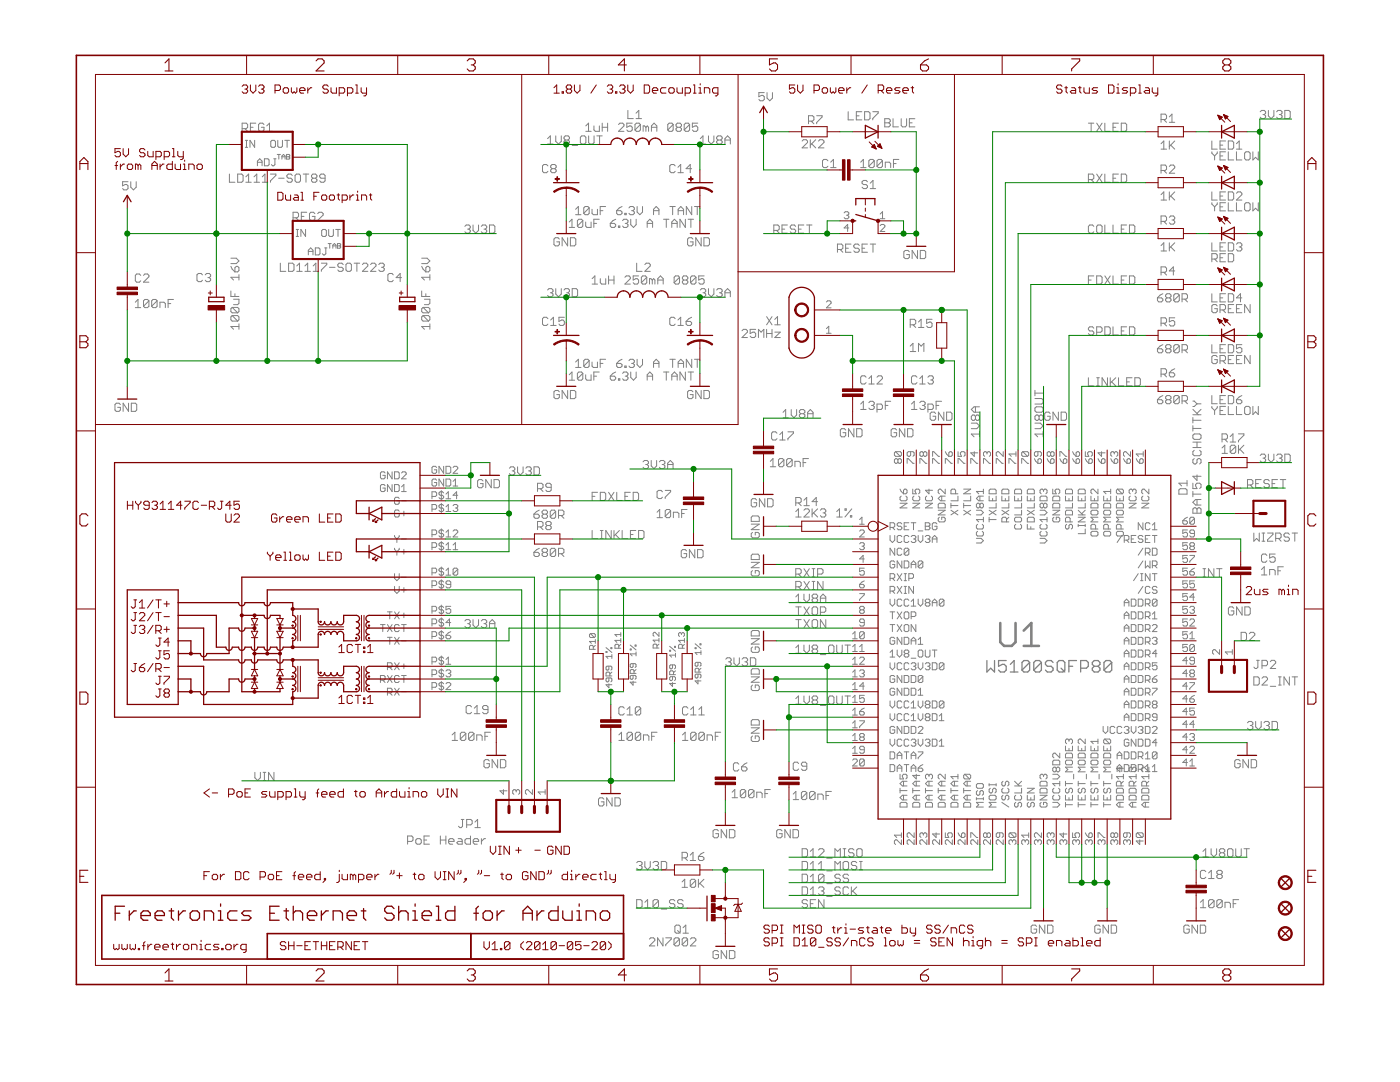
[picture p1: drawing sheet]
<svg xmlns="http://www.w3.org/2000/svg" width="279mm" height="216mm" viewBox="0 0 279 216" stroke-linecap="round" stroke-linejoin="round" font-family="sans-serif">
<g fill="#808080" stroke="#808080" stroke-width=".2">
<path d="M172.3 31.8l-.5 .6z"/>
<path d="M172.3 31.8v1.6z"/>
<path d="M171.8 33.4h1z"/>
<path d="M173.4 32.1v1.1z"/>
<path d="M173.4 32.1l.3-.3z"/>
<path d="M173.7 31.8h.5z"/>
<path d="M174.2 31.8l.3 .3z"/>
<path d="M174.5 32.1v1.1z"/>
<path d="M174.5 33.2l-.3 .2z"/>
<path d="M173.7 33.4h.5z"/>
<path d="M173.4 33.2l.3 .2z"/>
<path d="M173.4 33.2l1.1-1.1z"/>
<path d="M175 32.1v1.1z"/>
<path d="M175 32.1l.3-.3z"/>
<path d="M175.3 31.8h.6z"/>
<path d="M175.9 31.8l.2 .3z"/>
<path d="M176.1 32.1v1.1z"/>
<path d="M176.1 33.2l-.2 .2z"/>
<path d="M175.3 33.4h.6z"/>
<path d="M175 33.2l.3 .2z"/>
<path d="M175 33.2l1.1-1.1z"/>
<path d="M176.7 32.4v1z"/>
<path d="M176.7 32.4h.8z"/>
<path d="M177.5 32.4l.3 .2z"/>
<path d="M177.8 32.6v.8z"/>
<path d="M178.3 31.8v1.6z"/>
<path d="M178.3 31.8h1.1z"/>
<path d="M178.3 32.6h.5z"/>
<path d="M167.1 48.7v1.6z"/>
<path d="M167.1 48.7h.8z"/>
<path d="M167.9 48.7l.3 .3z"/>
<path d="M168.2 49v.5z"/>
<path d="M167.9 49.8l.3-.3z"/>
<path d="M167.1 49.8h.8z"/>
<path d="M167.7 49.8l.5 .5z"/>
<path d="M168.8 48.7h1z"/>
<path d="M168.8 48.7v1.6z"/>
<path d="M168.8 50.3h1z"/>
<path d="M168.8 49.5h.5z"/>
<path d="M171.2 48.7l.3 .3z"/>
<path d="M170.7 48.7h.5z"/>
<path d="M170.7 48.7l-.3 .3z"/>
<path d="M170.4 49v.3z"/>
<path d="M170.4 49.3l.3 .2z"/>
<path d="M170.7 49.5h.5z"/>
<path d="M171.2 49.5l.3 .3z"/>
<path d="M171.5 49.8v.3z"/>
<path d="M171.5 50.1l-.3 .2z"/>
<path d="M170.7 50.3h.5z"/>
<path d="M170.4 50.1l.3 .2z"/>
<path d="M172 48.7h1.1z"/>
<path d="M172 48.7v1.6z"/>
<path d="M172 50.3h1.1z"/>
<path d="M172 49.5h.6z"/>
<path d="M174.2 48.7v1.6z"/>
<path d="M173.7 48.7h1.1z"/>
<path d="M151.4 18.5h1.1z"/>
<path d="M151.4 18.5v.8z"/>
<path d="M151.4 19.3l.6-.3z"/>
<path d="M152 19h.3z"/>
<path d="M152.3 19l.2 .3z"/>
<path d="M152.5 19.3v.5z"/>
<path d="M152.5 19.8l-.2 .3z"/>
<path d="M151.7 20.1h.6z"/>
<path d="M151.4 19.8l.3 .3z"/>
<path d="M153.1 18.5v1.1z"/>
<path d="M153.1 19.6l.5 .5z"/>
<path d="M153.6 20.1l.6-.5z"/>
<path d="M154.2 18.5v1.1z"/>
<path d="M181.2 50l.3 .2z"/>
<path d="M180.7 50h.5z"/>
<path d="M180.4 50.2l.3-.2z"/>
<path d="M180.4 50.2v1.1z"/>
<path d="M180.4 51.3l.3 .3z"/>
<path d="M180.7 51.6h.5z"/>
<path d="M181.2 51.6l.3-.3z"/>
<path d="M181.5 50.8v.5z"/>
<path d="M180.9 50.8h.6z"/>
<path d="M182 50v1.6z"/>
<path d="M182 50l1.1 1.6z"/>
<path d="M183.1 50v1.6z"/>
<path d="M183.7 50v1.6z"/>
<path d="M183.7 51.6h.8z"/>
<path d="M184.7 51.3l-.2 .3z"/>
<path d="M184.7 50.2v1.1z"/>
<path d="M184.5 50l.2 .2z"/>
<path d="M183.7 50h.8z"/>
<path d="M176.6 23.7v1.6z"/>
<path d="M176.6 23.7h.8z"/>
<path d="M177.4 23.7l.3 .3z"/>
<path d="M177.7 24v.2z"/>
<path d="M177.4 24.5l.3-.3z"/>
<path d="M177.4 24.5l.3 .3z"/>
<path d="M177.7 24.8v.2z"/>
<path d="M177.4 25.3l.3-.3z"/>
<path d="M176.6 25.3h.8z"/>
<path d="M176.6 24.5h.8z"/>
<path d="M178.2 23.7v1.6z"/>
<path d="M178.2 25.3h1.1z"/>
<path d="M179.9 23.7v1.3z"/>
<path d="M179.9 25l.2 .3z"/>
<path d="M180.1 25.3h.6z"/>
<path d="M180.9 25l-.2 .3z"/>
<path d="M180.9 23.7v1.3z"/>
<path d="M181.5 23.7h1.1z"/>
<path d="M181.5 23.7v1.6z"/>
<path d="M181.5 25.3h1.1z"/>
<path d="M181.5 24.5h.5z"/>
<path d="M160.1 29.5h1.1z"/>
<path d="M160.1 29.5l1.1-1.1z"/>
<path d="M161.2 28.2v.2z"/>
<path d="M160.9 27.9l.3 .3z"/>
<path d="M160.3 27.9h.6z"/>
<path d="M160.3 27.9l-.2 .3z"/>
<path d="M161.7 27.9v1.6z"/>
<path d="M162.8 27.9l-1.1 1.1z"/>
<path d="M162 28.7l.8 .8z"/>
<path d="M163.3 29.5h1.1z"/>
<path d="M163.3 29.5l1.1-1.1z"/>
<path d="M164.4 28.2v.2z"/>
<path d="M164.2 27.9l.2 .3z"/>
<path d="M163.6 27.9h.6z"/>
<path d="M163.6 27.9l-.3 .3z"/>
<path d="M158.3 158.5l.5-.6z"/>
<path d="M158.8 157.9v1.7z"/>
<path d="M158.3 159.6h1.1z"/>
<path d="M159.9 158.2v1.1z"/>
<path d="M159.9 158.2l.3-.3z"/>
<path d="M160.2 157.9h.5z"/>
<path d="M160.7 157.9l.3 .3z"/>
<path d="M161 158.2v1.1z"/>
<path d="M161 159.3l-.3 .3z"/>
<path d="M160.2 159.6h.5z"/>
<path d="M159.9 159.3l.3 .3z"/>
<path d="M159.9 159.3l1.1-1.1z"/>
<path d="M161.6 158.2v1.1z"/>
<path d="M161.6 158.2l.2-.3z"/>
<path d="M161.8 157.9h.6z"/>
<path d="M162.4 157.9l.3 .3z"/>
<path d="M162.7 158.2v1.1z"/>
<path d="M162.7 159.3l-.3 .3z"/>
<path d="M161.8 159.6h.6z"/>
<path d="M161.6 159.3l.2 .3z"/>
<path d="M161.6 159.3l1.1-1.1z"/>
<path d="M163.2 158.5v1.1z"/>
<path d="M163.2 158.5h.8z"/>
<path d="M164 158.5l.3 .2z"/>
<path d="M164.3 158.7v.9z"/>
<path d="M164.8 157.9v1.7z"/>
<path d="M164.8 157.9h1.1z"/>
<path d="M164.8 158.7h.6z"/>
<path d="M133.6 136.4h1.2z"/>
<path d="M133.6 136.4l.6 .6z"/>
<path d="M134.2 136.2v.8z"/>
<path d="M134.8 135.6l-.2 .2z"/>
<path d="M134.8 135.2v.4z"/>
<path d="M134.6 135l.2 .2z"/>
<path d="M133.8 135h.8z"/>
<path d="M133.8 135l-.2 .2z"/>
<path d="M133.6 135.2v.4z"/>
<path d="M133.6 135.6l.2 .2z"/>
<path d="M133.8 135.8h.2z"/>
<path d="M134.2 135.6l-.2 .2z"/>
<path d="M134.2 135v.6z"/>
<path d="M133.6 134.6h1.2z"/>
<path d="M133.6 134v.6z"/>
<path d="M133.6 134l.2-.1z"/>
<path d="M133.8 133.9h.4z"/>
<path d="M134.2 133.9l.2 .1z"/>
<path d="M134.4 134v.6z"/>
<path d="M134.4 134.2l.4-.3z"/>
<path d="M134.6 133.5l.2-.2z"/>
<path d="M134.8 132.9v.4z"/>
<path d="M134.6 132.7l.2 .2z"/>
<path d="M133.8 132.7h.8z"/>
<path d="M133.8 132.7l-.2 .2z"/>
<path d="M133.6 132.9v.4z"/>
<path d="M133.6 133.3l.2 .2z"/>
<path d="M133.8 133.5h.2z"/>
<path d="M134 133.5l.2-.2z"/>
<path d="M134.2 132.7v.6z"/>
<path d="M133.6 130.7l.4 .4z"/>
<path d="M133.6 130.7h1.2z"/>
<path d="M134.8 130.3v.8z"/>
<path d="M134.6 129.2h.2z"/>
<path d="M134.6 129v.2z"/>
<path d="M134.6 129h.2z"/>
<path d="M134.8 129v.2z"/>
<path d="M133.6 129.8v.1z"/>
<path d="M133.6 129.8h.2z"/>
<path d="M133.8 129.8v.1z"/>
<path d="M133.6 129.9h.2z"/>
<path d="M133.6 129l1.2 .9z"/>
<path d="M138.7 135.9h1.2z"/>
<path d="M138.7 135.9l.6 .6z"/>
<path d="M139.3 135.7v.8z"/>
<path d="M139.9 135.1l-.2 .2z"/>
<path d="M139.9 134.7v.4z"/>
<path d="M139.7 134.5l.2 .2z"/>
<path d="M138.9 134.5h.8z"/>
<path d="M138.9 134.5l-.2 .2z"/>
<path d="M138.7 134.7v.4z"/>
<path d="M138.7 135.1l.2 .2z"/>
<path d="M138.9 135.3h.2z"/>
<path d="M139.3 135.1l-.2 .2z"/>
<path d="M139.3 134.5v.6z"/>
<path d="M138.7 134.1h1.2z"/>
<path d="M138.7 133.5v.6z"/>
<path d="M138.7 133.5l.2-.2z"/>
<path d="M138.9 133.3h.4z"/>
<path d="M139.3 133.3l.2 .2z"/>
<path d="M139.5 133.5v.6z"/>
<path d="M139.5 133.7l.4-.4z"/>
<path d="M139.7 132.9l.2-.1z"/>
<path d="M139.9 132.4v.4z"/>
<path d="M139.7 132.2l.2 .2z"/>
<path d="M138.9 132.2h.8z"/>
<path d="M138.9 132.2l-.2 .2z"/>
<path d="M138.7 132.4v.4z"/>
<path d="M138.7 132.8l.2 .1z"/>
<path d="M138.9 132.9h.2z"/>
<path d="M139.1 132.9l.2-.1z"/>
<path d="M139.3 132.2v.6z"/>
<path d="M138.7 130.2l.4 .4z"/>
<path d="M138.7 130.2h1.2z"/>
<path d="M139.9 129.8v.8z"/>
<path d="M139.7 128.7h.2z"/>
<path d="M139.7 128.5v.2z"/>
<path d="M139.7 128.5h.2z"/>
<path d="M139.9 128.5v.2z"/>
<path d="M138.7 129.2v.2z"/>
<path d="M138.7 129.2h.2z"/>
<path d="M138.9 129.2v.2z"/>
<path d="M138.7 129.4h.2z"/>
<path d="M138.7 128.5l1.2 .9z"/>
<path d="M136.2 146.6l.5-.5z"/>
<path d="M136.7 146.1v1.6z"/>
<path d="M136.2 147.7h1.1z"/>
<path d="M137.8 146.4v1.1z"/>
<path d="M137.8 146.4l.3-.3z"/>
<path d="M138.1 146.1h.6z"/>
<path d="M138.7 146.1l.2 .3z"/>
<path d="M138.9 146.4v1.1z"/>
<path d="M138.9 147.5l-.2 .2z"/>
<path d="M138.1 147.7h.6z"/>
<path d="M137.8 147.5l.3 .2z"/>
<path d="M137.8 147.5l1.1-1.1z"/>
<path d="M139.5 146.4v1.1z"/>
<path d="M139.5 146.4l.2-.3z"/>
<path d="M139.7 146.1h.6z"/>
<path d="M140.3 146.1l.3 .3z"/>
<path d="M140.6 146.4v1.1z"/>
<path d="M140.6 147.5l-.3 .2z"/>
<path d="M139.7 147.7h.6z"/>
<path d="M139.5 147.5l.2 .2z"/>
<path d="M139.5 147.5l1.1-1.1z"/>
<path d="M141.1 146.6v1.1z"/>
<path d="M141.1 146.6h.8z"/>
<path d="M141.9 146.6l.3 .3z"/>
<path d="M142.2 146.9v.8z"/>
<path d="M142.7 146.1v1.6z"/>
<path d="M142.7 146.1h1.1z"/>
<path d="M142.7 146.9h.6z"/>
<path d="M120.9 136.6h1.2z"/>
<path d="M120.9 136.6l.6 .6z"/>
<path d="M121.5 136.4v.8z"/>
<path d="M122.1 135.8l-.2 .3z"/>
<path d="M122.1 135.5v.3z"/>
<path d="M121.9 135.3l.2 .2z"/>
<path d="M121.1 135.3h.8z"/>
<path d="M120.9 135.5l.2-.2z"/>
<path d="M120.9 135.5v.3z"/>
<path d="M120.9 135.8l.2 .3z"/>
<path d="M121.1 136.1h.2z"/>
<path d="M121.5 135.8l-.2 .3z"/>
<path d="M121.5 135.3v.5z"/>
<path d="M120.9 134.9h1.2z"/>
<path d="M120.9 134.3v.6z"/>
<path d="M120.9 134.3l.2-.2z"/>
<path d="M121.1 134.1h.4z"/>
<path d="M121.5 134.1l.2 .2z"/>
<path d="M121.7 134.3v.6z"/>
<path d="M121.7 134.5l.4-.4z"/>
<path d="M121.9 133.7l.2-.2z"/>
<path d="M122.1 133.1v.4z"/>
<path d="M121.9 132.9l.2 .2z"/>
<path d="M121.1 132.9h.8z"/>
<path d="M121.1 132.9l-.2 .2z"/>
<path d="M120.9 133.1v.4z"/>
<path d="M120.9 133.5l.2 .2z"/>
<path d="M121.1 133.7h.2z"/>
<path d="M121.3 133.7l.2-.2z"/>
<path d="M121.5 132.9v.6z"/>
<path d="M120.9 131l.4 .4z"/>
<path d="M120.9 131h1.2z"/>
<path d="M122.1 130.6v.8z"/>
<path d="M121.9 129.4h.2z"/>
<path d="M121.9 129.2v.2z"/>
<path d="M121.9 129.2h.2z"/>
<path d="M122.1 129.2v.2z"/>
<path d="M120.9 130v.2z"/>
<path d="M120.9 130h.2z"/>
<path d="M121.1 130v.2z"/>
<path d="M120.9 130.2h.2z"/>
<path d="M120.9 129.2l1.2 1z"/>
<path d="M125.8 136.1h1.1z"/>
<path d="M125.8 136.1l.5 .6z"/>
<path d="M126.3 135.9v.8z"/>
<path d="M126.9 135.3l-.2 .3z"/>
<path d="M126.9 135v.3z"/>
<path d="M126.7 134.8l.2 .2z"/>
<path d="M126 134.8h.7z"/>
<path d="M126 134.8l-.2 .2z"/>
<path d="M125.8 135v.3z"/>
<path d="M125.8 135.3l.2 .3z"/>
<path d="M126 135.6h.2z"/>
<path d="M126.3 135.3l-.1 .3z"/>
<path d="M126.3 134.8v.5z"/>
<path d="M125.8 134.4h1.1z"/>
<path d="M125.8 133.8v.6z"/>
<path d="M125.8 133.8l.2-.2z"/>
<path d="M126 133.6h.3z"/>
<path d="M126.3 133.6l.2 .2z"/>
<path d="M126.5 133.8v.6z"/>
<path d="M126.5 134l.4-.4z"/>
<path d="M126.7 133.2l.2-.2z"/>
<path d="M126.9 132.6v.4z"/>
<path d="M126.7 132.4l.2 .2z"/>
<path d="M126 132.4h.7z"/>
<path d="M126 132.4l-.2 .2z"/>
<path d="M125.8 132.6v.4z"/>
<path d="M125.8 133l.2 .2z"/>
<path d="M126 133.2h.2z"/>
<path d="M126.2 133.2l.1-.2z"/>
<path d="M126.3 132.4v.6z"/>
<path d="M125.8 130.5l.4 .4z"/>
<path d="M125.8 130.5h1.1z"/>
<path d="M126.9 130.1v.8z"/>
<path d="M126.7 128.9h.2z"/>
<path d="M126.7 128.7v.2z"/>
<path d="M126.7 128.7h.2z"/>
<path d="M126.9 128.7v.2z"/>
<path d="M125.8 129.5v.2z"/>
<path d="M125.8 129.5h.2z"/>
<path d="M126 129.5v.2z"/>
<path d="M125.8 129.7h.2z"/>
<path d="M125.8 128.7l1.1 1z"/>
<path d="M123.5 146.6l.5-.5z"/>
<path d="M124 146.1v1.6z"/>
<path d="M123.5 147.7h1.1z"/>
<path d="M125.1 146.4v1.1z"/>
<path d="M125.1 146.4l.3-.3z"/>
<path d="M125.4 146.1h.6z"/>
<path d="M126 146.1l.2 .3z"/>
<path d="M126.2 146.4v1.1z"/>
<path d="M126.2 147.5l-.2 .2z"/>
<path d="M125.4 147.7h.6z"/>
<path d="M125.1 147.5l.3 .2z"/>
<path d="M125.1 147.5l1.1-1.1z"/>
<path d="M126.8 146.4v1.1z"/>
<path d="M127 146.1l-.2 .3z"/>
<path d="M127 146.1h.6z"/>
<path d="M127.6 146.1l.3 .3z"/>
<path d="M127.9 146.4v1.1z"/>
<path d="M127.9 147.5l-.3 .2z"/>
<path d="M127 147.7h.6z"/>
<path d="M126.8 147.5l.2 .2z"/>
<path d="M126.8 147.5l1.1-1.1z"/>
<path d="M128.4 146.6v1.1z"/>
<path d="M128.4 146.6h.8z"/>
<path d="M129.2 146.6l.3 .3z"/>
<path d="M129.5 146.9v.8z"/>
<path d="M130 146.1v1.6z"/>
<path d="M130 146.1h1.1z"/>
<path d="M130 146.9h.6z"/>
<path d="M46.1 65.2l.5 .5z"/>
<path d="M46.1 65.2h1.6z"/>
<path d="M47.7 64.6v1.1z"/>
<path d="M46.3 64.1h1.1z"/>
<path d="M46.1 63.8l.2 .3z"/>
<path d="M46.1 63.2v.6z"/>
<path d="M46.3 63l-.2 .2z"/>
<path d="M46.3 63h1.1z"/>
<path d="M47.4 63l.3 .2z"/>
<path d="M47.7 63.2v.6z"/>
<path d="M47.7 63.8l-.3 .3z"/>
<path d="M46.3 63l1.1 1.1z"/>
<path d="M46.3 62.4h1.1z"/>
<path d="M46.1 62.2l.2 .2z"/>
<path d="M46.1 61.6v.6z"/>
<path d="M46.3 61.3l-.2 .3z"/>
<path d="M46.3 61.3h1.1z"/>
<path d="M47.4 61.3l.3 .3z"/>
<path d="M47.7 61.6v.6z"/>
<path d="M47.7 62.2l-.3 .2z"/>
<path d="M46.3 61.3l1.1 1.1z"/>
<path d="M46.6 60.8h.8z"/>
<path d="M47.7 60.5l-.3 .3z"/>
<path d="M47.7 59.7v.8z"/>
<path d="M46.6 59.7h1.1z"/>
<path d="M46.1 59.2h1.6z"/>
<path d="M46.1 58.1v1.1z"/>
<path d="M46.9 58.6v.6z"/>
<path d="M46.1 55.3l.5 .6z"/>
<path d="M46.1 55.3h1.6z"/>
<path d="M47.7 54.8v1.1z"/>
<path d="M46.1 53.1l.2 .6z"/>
<path d="M46.3 53.7l.6 .6z"/>
<path d="M46.9 54.3h.5z"/>
<path d="M47.7 54l-.3 .3z"/>
<path d="M47.7 53.4v.6z"/>
<path d="M47.4 53.1l.3 .3z"/>
<path d="M47.2 53.1h.2z"/>
<path d="M47.2 53.1l-.3 .3z"/>
<path d="M46.9 53.4v.9z"/>
<path d="M46.1 52.6h1.1z"/>
<path d="M47.2 52.6l.5-.5z"/>
<path d="M47.2 51.5l.5 .6z"/>
<path d="M46.1 51.5h1.1z"/>
<path d="M84.2 65.2l.5 .5z"/>
<path d="M84.2 65.2h1.6z"/>
<path d="M85.8 64.6v1.1z"/>
<path d="M84.4 64.1h1.1z"/>
<path d="M84.2 63.8l.2 .3z"/>
<path d="M84.2 63.2v.6z"/>
<path d="M84.2 63.2l.2-.2z"/>
<path d="M84.4 63h1.1z"/>
<path d="M85.5 63l.3 .2z"/>
<path d="M85.8 63.2v.6z"/>
<path d="M85.8 63.8l-.3 .3z"/>
<path d="M84.4 63l1.1 1.1z"/>
<path d="M84.4 62.4h1.1z"/>
<path d="M84.2 62.2l.2 .2z"/>
<path d="M84.2 61.6v.6z"/>
<path d="M84.2 61.6l.2-.3z"/>
<path d="M84.4 61.3h1.1z"/>
<path d="M85.5 61.3l.3 .3z"/>
<path d="M85.8 61.6v.6z"/>
<path d="M85.5 62.4l.3-.2z"/>
<path d="M84.4 61.3l1.1 1.1z"/>
<path d="M84.7 60.8h.8z"/>
<path d="M85.5 60.8l.3-.3z"/>
<path d="M85.8 59.7v.8z"/>
<path d="M84.7 59.7h1.1z"/>
<path d="M84.2 59.2h1.6z"/>
<path d="M84.2 58.1v1.1z"/>
<path d="M85 58.6v.6z"/>
<path d="M84.2 55.3l.5 .6z"/>
<path d="M84.2 55.3h1.6z"/>
<path d="M85.8 54.8v1.1z"/>
<path d="M84.2 53.1l.2 .6z"/>
<path d="M84.4 53.7l.6 .6z"/>
<path d="M85 54.3h.5z"/>
<path d="M85.5 54.3l.3-.3z"/>
<path d="M85.8 53.4v.6z"/>
<path d="M85.5 53.1l.3 .3z"/>
<path d="M85.2 53.1h.3z"/>
<path d="M85.2 53.1l-.2 .3z"/>
<path d="M85 53.4v.9z"/>
<path d="M84.2 52.6h1z"/>
<path d="M85.2 52.6l.6-.5z"/>
<path d="M85.2 51.5l.6 .6z"/>
<path d="M84.2 51.5h1z"/>
<path d="M27.5 59.8l-.5 .5z"/>
<path d="M27.5 59.8v1.6z"/>
<path d="M27 61.4h1.1z"/>
<path d="M28.6 60v1.1z"/>
<path d="M28.6 60l.3-.2z"/>
<path d="M28.9 59.8h.5z"/>
<path d="M29.4 59.8l.3 .2z"/>
<path d="M29.7 60v1.1z"/>
<path d="M29.7 61.1l-.3 .3z"/>
<path d="M28.9 61.4h.5z"/>
<path d="M28.6 61.1l.3 .3z"/>
<path d="M28.6 61.1l1.1-1.1z"/>
<path d="M30.3 60v1.1z"/>
<path d="M30.3 60l.2-.2z"/>
<path d="M30.5 59.8h.6z"/>
<path d="M31.1 59.8l.2 .2z"/>
<path d="M31.3 60v1.1z"/>
<path d="M31.3 61.1l-.2 .3z"/>
<path d="M30.5 61.4h.6z"/>
<path d="M30.3 61.1l.2 .3z"/>
<path d="M30.3 61.1l1-1.1z"/>
<path d="M31.9 60.3v1.1z"/>
<path d="M31.9 60.3h.8z"/>
<path d="M32.7 60.3l.3 .3z"/>
<path d="M33 60.6v.8z"/>
<path d="M33.5 59.8v1.6z"/>
<path d="M33.5 59.8h1.1z"/>
<path d="M33.5 60.6h.6z"/>
<path d="M131.7 101.7l-.6 .5z"/>
<path d="M131.7 101.7v1.6z"/>
<path d="M131.1 103.3h1.1z"/>
<path d="M132.8 101.9v1.1z"/>
<path d="M132.8 101.9l.2-.2z"/>
<path d="M133 101.7h.6z"/>
<path d="M133.6 101.7l.2 .2z"/>
<path d="M133.8 101.9v1.1z"/>
<path d="M133.8 103l-.2 .3z"/>
<path d="M133 103.3h.6z"/>
<path d="M132.8 103l.2 .3z"/>
<path d="M132.8 103l1-1.1z"/>
<path d="M134.4 102.2v1.1z"/>
<path d="M134.4 102.2h.8z"/>
<path d="M135.2 102.2l.3 .3z"/>
<path d="M135.5 102.5v.8z"/>
<path d="M136 101.7v1.6z"/>
<path d="M136 101.7h1.1z"/>
<path d="M136 102.5h.6z"/>
<path d="M159.3 101.5l-.5 .6z"/>
<path d="M159.3 101.5v1.7z"/>
<path d="M158.8 103.2h1.1z"/>
<path d="M160.4 103.2h1.1z"/>
<path d="M160.4 103.2l1.1-1.1z"/>
<path d="M161.5 101.8v.3z"/>
<path d="M161.2 101.5l.3 .3z"/>
<path d="M160.7 101.5h.5z"/>
<path d="M160.7 101.5l-.3 .3z"/>
<path d="M162.1 101.5v1.7z"/>
<path d="M162.1 102.6l1.1-1.1z"/>
<path d="M162.3 102.3l.9 .9z"/>
<path d="M164 101.5l-.3 .3z"/>
<path d="M164 101.5h.5z"/>
<path d="M164.5 101.5l.3 .3z"/>
<path d="M164.8 101.8v.3z"/>
<path d="M164.5 102.3l.3-.2z"/>
<path d="M164.3 102.3h.2z"/>
<path d="M164.5 102.3l.3 .3z"/>
<path d="M164.8 102.6v.3z"/>
<path d="M164.8 102.9l-.3 .3z"/>
<path d="M164 103.2h.5z"/>
<path d="M163.7 102.9l.3 .3z"/>
<path d="M167.5 101.5l-.5 .6z"/>
<path d="M167.5 101.5v1.7z"/>
<path d="M167 103.2h1.1z"/>
<path d="M169.7 102.9v.3z"/>
<path d="M169.7 102.9h.3z"/>
<path d="M170 102.9v.3z"/>
<path d="M169.7 103.2h.3z"/>
<path d="M168.6 101.5h.3z"/>
<path d="M168.9 101.5v.3z"/>
<path d="M168.6 101.8h.3z"/>
<path d="M168.6 101.5v.3z"/>
<path d="M170 101.5l-1.4 1.7z"/>
<path d="M250.2 135.1v1.6z"/>
<path d="M250.2 136.7h.8z"/>
<path d="M251 136.7l.3-.3z"/>
<path d="M251.3 135.3v1.1z"/>
<path d="M251 135.1l.3 .2z"/>
<path d="M250.2 135.1h.8z"/>
<path d="M251.9 136.7h1.1z"/>
<path d="M251.9 136.7l1.1-1.1z"/>
<path d="M253 135.3v.3z"/>
<path d="M252.7 135.1l.3 .2z"/>
<path d="M252.1 135.1h.6z"/>
<path d="M252.1 135.1l-.2 .2z"/>
<path d="M253.5 136.9h1.1z"/>
<path d="M255.1 136.7h.6z"/>
<path d="M255.4 135.1v1.6z"/>
<path d="M255.1 135.1h.6z"/>
<path d="M256.2 135.1v1.6z"/>
<path d="M256.2 135.1l1.1 1.6z"/>
<path d="M257.3 135.1v1.6z"/>
<path d="M258.4 135.1v1.6z"/>
<path d="M257.9 135.1h1.1z"/>
<path d="M146.1 158.1l.5-.6z"/>
<path d="M146.6 157.5v1.7z"/>
<path d="M146.1 159.2h1.1z"/>
<path d="M147.7 157.8v1.1z"/>
<path d="M147.7 157.8l.3-.3z"/>
<path d="M148 157.5h.5z"/>
<path d="M148.5 157.5l.3 .3z"/>
<path d="M148.8 157.8v1.1z"/>
<path d="M148.8 158.9l-.3 .3z"/>
<path d="M148 159.2h.5z"/>
<path d="M147.7 158.9l.3 .3z"/>
<path d="M147.7 158.9l1.1-1.1z"/>
<path d="M149.4 157.8v1.1z"/>
<path d="M149.4 157.8l.2-.3z"/>
<path d="M149.6 157.5h.6z"/>
<path d="M150.2 157.5l.3 .3z"/>
<path d="M150.5 157.8v1.1z"/>
<path d="M150.5 158.9l-.3 .3z"/>
<path d="M149.6 159.2h.6z"/>
<path d="M149.4 158.9l.2 .3z"/>
<path d="M149.4 158.9l1.1-1.1z"/>
<path d="M151 158.1v1.1z"/>
<path d="M151 158.1h.8z"/>
<path d="M151.8 158.1l.3 .2z"/>
<path d="M152.1 158.3v.9z"/>
<path d="M152.7 157.5v1.7z"/>
<path d="M152.7 157.5h1z"/>
<path d="M152.7 158.3h.5z"/>
<path d="M113.6 44.3l.6-.5z"/>
<path d="M114.2 43.8v1.6z"/>
<path d="M113.6 45.4h1.1z"/>
<path d="M115.2 44v1.1z"/>
<path d="M115.2 44l.3-.2z"/>
<path d="M115.5 43.8h.6z"/>
<path d="M116.1 43.8l.2 .2z"/>
<path d="M116.3 44v1.1z"/>
<path d="M116.3 45.1l-.2 .3z"/>
<path d="M115.5 45.4h.6z"/>
<path d="M115.2 45.1l.3 .3z"/>
<path d="M115.2 45.1l1.1-1.1z"/>
<path d="M116.9 44.3v.8z"/>
<path d="M116.9 45.1l.2 .3z"/>
<path d="M117.1 45.4h.9z"/>
<path d="M118 44.3v1.1z"/>
<path d="M118.5 43.8v1.6z"/>
<path d="M118.5 43.8h1.1z"/>
<path d="M118.5 44.6h.6z"/>
<path d="M122.3 44l.6-.2z"/>
<path d="M122.3 44l-.5 .6z"/>
<path d="M121.8 44.6v.5z"/>
<path d="M121.8 45.1l.2 .3z"/>
<path d="M122 45.4h.6z"/>
<path d="M122.6 45.4l.3-.3z"/>
<path d="M122.9 44.8v.3z"/>
<path d="M122.6 44.6l.3 .2z"/>
<path d="M121.8 44.6h.8z"/>
<path d="M123.4 45.1v.3z"/>
<path d="M123.4 45.1h.3z"/>
<path d="M123.7 45.1v.3z"/>
<path d="M123.4 45.4h.3z"/>
<path d="M124.5 43.8l-.3 .2z"/>
<path d="M124.5 43.8h.6z"/>
<path d="M125.1 43.8l.2 .2z"/>
<path d="M125.3 44v.3z"/>
<path d="M125.3 44.3l-.2 .3z"/>
<path d="M124.8 44.6h.3z"/>
<path d="M125.1 44.6l.2 .2z"/>
<path d="M125.3 44.8v.3z"/>
<path d="M125.1 45.4l.2-.3z"/>
<path d="M124.5 45.4h.6z"/>
<path d="M124.2 45.1l.3 .3z"/>
<path d="M125.9 43.8v1z"/>
<path d="M125.9 44.8l.5 .6z"/>
<path d="M127 44.8l-.6 .6z"/>
<path d="M127 43.8v1z"/>
<path d="M129.2 44.3v1.1z"/>
<path d="M129.7 43.8l-.5 .5z"/>
<path d="M129.7 43.8l.5 .5z"/>
<path d="M130.2 44.3v1.1z"/>
<path d="M129.2 44.6h1z"/>
<path d="M133 43.8v1.6z"/>
<path d="M132.4 43.8h1.1z"/>
<path d="M134.1 44.3v1.1z"/>
<path d="M134.6 43.8l-.5 .5z"/>
<path d="M134.6 43.8l.5 .5z"/>
<path d="M135.1 44.3v1.1z"/>
<path d="M134.1 44.6h1z"/>
<path d="M135.7 43.8v1.6z"/>
<path d="M135.7 43.8l1.1 1.6z"/>
<path d="M136.8 43.8v1.6z"/>
<path d="M137.9 43.8v1.6z"/>
<path d="M137.3 43.8h1.1z"/>
<path d="M231.5 58.9l.6-.3z"/>
<path d="M231.5 58.9l-.5 .5z"/>
<path d="M231 59.4v.6z"/>
<path d="M231 60l.3 .2z"/>
<path d="M231.3 60.2h.5z"/>
<path d="M231.8 60.2l.3-.2z"/>
<path d="M232.1 59.7v.3z"/>
<path d="M231.8 59.4l.3 .3z"/>
<path d="M231 59.4h.8z"/>
<path d="M232.6 58.9l.3-.3z"/>
<path d="M232.9 58.6h.5z"/>
<path d="M233.4 58.6l.3 .3z"/>
<path d="M233.7 58.9v.3z"/>
<path d="M233.7 59.2l-.3 .2z"/>
<path d="M233.4 59.4l.3 .3z"/>
<path d="M233.7 59.7v.3z"/>
<path d="M233.7 60l-.3 .2z"/>
<path d="M232.9 60.2h.5z"/>
<path d="M232.6 60l.3 .2z"/>
<path d="M232.6 59.7v.3z"/>
<path d="M232.6 59.7l.3-.3z"/>
<path d="M232.6 59.2l.3 .2z"/>
<path d="M232.6 58.9v.3z"/>
<path d="M232.9 59.4h.5z"/>
<path d="M234.3 58.9v1.1z"/>
<path d="M234.3 58.9l.2-.3z"/>
<path d="M234.5 58.6h.6z"/>
<path d="M235.1 58.6l.3 .3z"/>
<path d="M235.4 58.9v1.1z"/>
<path d="M235.4 60l-.3 .2z"/>
<path d="M234.5 60.2h.6z"/>
<path d="M234.3 60l.2 .2z"/>
<path d="M234.3 60l1.1-1.1z"/>
<path d="M235.9 58.6v1.6z"/>
<path d="M235.9 58.6h.8z"/>
<path d="M236.7 58.6l.3 .3z"/>
<path d="M237 58.9v.5z"/>
<path d="M236.7 59.7l.3-.3z"/>
<path d="M235.9 59.7h.8z"/>
<path d="M236.4 59.7l.6 .5z"/>
<path d="M231.5 69l.6-.2z"/>
<path d="M231.5 69l-.5 .6z"/>
<path d="M231 69.6v.5z"/>
<path d="M231 70.1l.3 .3z"/>
<path d="M231.3 70.4h.5z"/>
<path d="M231.8 70.4l.3-.3z"/>
<path d="M232.1 69.8v.3z"/>
<path d="M231.8 69.6l.3 .2z"/>
<path d="M231 69.6h.8z"/>
<path d="M232.6 69l.3-.2z"/>
<path d="M232.9 68.8h.5z"/>
<path d="M233.4 68.8l.3 .2z"/>
<path d="M233.7 69v.3z"/>
<path d="M233.7 69.3l-.3 .3z"/>
<path d="M233.4 69.6l.3 .2z"/>
<path d="M233.7 69.8v.3z"/>
<path d="M233.7 70.1l-.3 .3z"/>
<path d="M232.9 70.4h.5z"/>
<path d="M232.6 70.1l.3 .3z"/>
<path d="M232.6 69.8v.3z"/>
<path d="M232.6 69.8l.3-.2z"/>
<path d="M232.6 69.3l.3 .3z"/>
<path d="M232.6 69v.3z"/>
<path d="M232.9 69.6h.5z"/>
<path d="M234.3 69v1.1z"/>
<path d="M234.3 69l.2-.2z"/>
<path d="M234.5 68.8h.6z"/>
<path d="M235.1 68.8l.3 .2z"/>
<path d="M235.4 69v1.1z"/>
<path d="M235.4 70.1l-.3 .3z"/>
<path d="M234.5 70.4h.6z"/>
<path d="M234.3 70.1l.2 .3z"/>
<path d="M234.3 70.1l1.1-1.1z"/>
<path d="M235.9 68.8v1.6z"/>
<path d="M235.9 68.8h.8z"/>
<path d="M236.7 68.8l.3 .2z"/>
<path d="M237 69v.6z"/>
<path d="M236.7 69.8l.3-.2z"/>
<path d="M235.9 69.8h.8z"/>
<path d="M236.4 69.8l.6 .6z"/>
<path d="M231.5 79.2l.6-.3z"/>
<path d="M231.5 79.2l-.5 .6z"/>
<path d="M231 79.8v.5z"/>
<path d="M231 80.3l.3 .3z"/>
<path d="M231.3 80.6h.5z"/>
<path d="M231.8 80.6l.3-.3z"/>
<path d="M232.1 80v.3z"/>
<path d="M231.8 79.8l.3 .2z"/>
<path d="M231 79.8h.8z"/>
<path d="M232.6 79.2l.3-.3z"/>
<path d="M232.9 78.9h.5z"/>
<path d="M233.4 78.9l.3 .3z"/>
<path d="M233.7 79.2v.3z"/>
<path d="M233.7 79.5l-.3 .3z"/>
<path d="M233.4 79.8l.3 .2z"/>
<path d="M233.7 80v.3z"/>
<path d="M233.7 80.3l-.3 .3z"/>
<path d="M232.9 80.6h.5z"/>
<path d="M232.6 80.3l.3 .3z"/>
<path d="M232.6 80v.3z"/>
<path d="M232.6 80l.3-.2z"/>
<path d="M232.6 79.5l.3 .3z"/>
<path d="M232.6 79.2v.3z"/>
<path d="M232.9 79.8h.5z"/>
<path d="M234.3 79.2v1.1z"/>
<path d="M234.3 79.2l.2-.3z"/>
<path d="M234.5 78.9h.6z"/>
<path d="M235.1 78.9l.3 .3z"/>
<path d="M235.4 79.2v1.1z"/>
<path d="M235.4 80.3l-.3 .3z"/>
<path d="M234.5 80.6h.6z"/>
<path d="M234.3 80.3l.2 .3z"/>
<path d="M234.3 80.3l1.1-1.1z"/>
<path d="M235.9 78.9v1.7z"/>
<path d="M235.9 78.9h.8z"/>
<path d="M236.7 78.9l.3 .3z"/>
<path d="M237 79.2v.6z"/>
<path d="M236.7 80l.3-.2z"/>
<path d="M235.9 80h.8z"/>
<path d="M236.4 80l.6 .6z"/>
<path d="M231.7 49l.6-.5z"/>
<path d="M232.3 48.5v1.6z"/>
<path d="M231.7 50.1h1.1z"/>
<path d="M233.4 48.5v1.6z"/>
<path d="M233.4 49.5l1-1z"/>
<path d="M233.6 49.3l.8 .8z"/>
<path d="M231.7 38.8l.6-.5z"/>
<path d="M232.3 38.3v1.6z"/>
<path d="M231.7 39.9h1.1z"/>
<path d="M233.4 38.3v1.6z"/>
<path d="M234.4 38.3l-1 1.1z"/>
<path d="M233.6 39.1l.8 .8z"/>
<path d="M231.7 28.7l.6-.6z"/>
<path d="M232.3 28.1v1.7z"/>
<path d="M231.7 29.8h1.1z"/>
<path d="M233.4 28.1v1.7z"/>
<path d="M234.4 28.1l-1 1.1z"/>
<path d="M233.6 29l.8 .8z"/>
<path d="M148.1 67.4h1.1z"/>
<path d="M149.2 66.3l-1.1 1.1z"/>
<path d="M149.2 66v.3z"/>
<path d="M148.9 65.7l.3 .3z"/>
<path d="M148.4 65.7h.5z"/>
<path d="M148.4 65.7l-.3 .3z"/>
<path d="M149.7 65.7h1.1z"/>
<path d="M149.7 65.7v.8z"/>
<path d="M149.7 66.5l.6-.2z"/>
<path d="M150.3 66.3h.2z"/>
<path d="M150.5 66.3l.3 .2z"/>
<path d="M150.8 66.5v.6z"/>
<path d="M150.8 67.1l-.3 .3z"/>
<path d="M150 67.4h.5z"/>
<path d="M149.7 67.1l.3 .3z"/>
<path d="M151.4 65.7v1.7z"/>
<path d="M151.4 65.7l.5 .6z"/>
<path d="M151.9 66.3l.5-.6z"/>
<path d="M152.4 65.7v1.7z"/>
<path d="M153 65.7v1.7z"/>
<path d="M153 66.5h1.1z"/>
<path d="M154.1 65.7v1.7z"/>
<path d="M154.6 66.3h1.1z"/>
<path d="M154.6 67.4l1.1-1.1z"/>
<path d="M154.6 67.4h1.1z"/>
<path d="M172.3 80.1l-.5 .5z"/>
<path d="M172.3 80.1v1.6z"/>
<path d="M171.8 81.7h1z"/>
<path d="M173.4 80.3l.3-.2z"/>
<path d="M173.7 80.1h.5z"/>
<path d="M174.2 80.1l.3 .2z"/>
<path d="M174.5 80.3v.3z"/>
<path d="M174.5 80.6l-.3 .3z"/>
<path d="M173.9 80.9h.3z"/>
<path d="M174.2 80.9l.3 .3z"/>
<path d="M174.5 81.2v.2z"/>
<path d="M174.5 81.4l-.3 .3z"/>
<path d="M173.7 81.7h.5z"/>
<path d="M173.4 81.4l.3 .3z"/>
<path d="M175 80.6v1.7z"/>
<path d="M175 80.6h.9z"/>
<path d="M175.9 80.6l.2 .3z"/>
<path d="M176.1 80.9v.5z"/>
<path d="M176.1 81.4l-.2 .3z"/>
<path d="M175 81.7h.9z"/>
<path d="M176.7 80.1v1.6z"/>
<path d="M176.7 80.1h1.1z"/>
<path d="M176.7 80.9h.5z"/>
<path d="M181.9 80.6l.6-.5z"/>
<path d="M182.5 80.1v1.6z"/>
<path d="M181.9 81.7h1.1z"/>
<path d="M183.6 80.3l.2-.2z"/>
<path d="M183.8 80.1h.6z"/>
<path d="M184.4 80.1l.2 .2z"/>
<path d="M184.6 80.3v.3z"/>
<path d="M184.6 80.6l-.2 .3z"/>
<path d="M184.1 80.9h.3z"/>
<path d="M184.4 80.9l.2 .3z"/>
<path d="M184.6 81.2v.2z"/>
<path d="M184.6 81.4l-.2 .3z"/>
<path d="M183.8 81.7h.6z"/>
<path d="M183.6 81.4l.2 .3z"/>
<path d="M185.2 80.6v1.7z"/>
<path d="M185.2 80.6h.8z"/>
<path d="M186 80.6l.3 .3z"/>
<path d="M186.3 80.9v.5z"/>
<path d="M186.3 81.4l-.3 .3z"/>
<path d="M185.2 81.7h.8z"/>
<path d="M186.8 80.1v1.6z"/>
<path d="M186.8 80.1h1.1z"/>
<path d="M186.8 80.9h.6z"/>
<path d="M182.2 68.5l-.5 .6z"/>
<path d="M182.2 68.5v1.6z"/>
<path d="M181.7 70.1h1.1z"/>
<path d="M183.3 68.5v1.6z"/>
<path d="M183.3 68.5l.5 .6z"/>
<path d="M184.4 68.5l-.6 .6z"/>
<path d="M184.4 68.5v1.6z"/>
<path d="M107.1 102.1l.5-.3z"/>
<path d="M106.6 102.6l.5-.5z"/>
<path d="M106.6 102.6v.5z"/>
<path d="M106.6 103.1l.2 .3z"/>
<path d="M106.8 103.4h.6z"/>
<path d="M107.4 103.4l.2-.3z"/>
<path d="M107.6 102.9v.2z"/>
<path d="M107.4 102.6l.2 .3z"/>
<path d="M106.6 102.6h.8z"/>
<path d="M108.2 102.1l.3-.3z"/>
<path d="M108.5 101.8h.5z"/>
<path d="M109 101.8l.3 .3z"/>
<path d="M109.3 102.1v.2z"/>
<path d="M109 102.6l.3-.3z"/>
<path d="M109 102.6l.3 .3z"/>
<path d="M109.3 102.9v.2z"/>
<path d="M109.3 103.1l-.3 .3z"/>
<path d="M108.5 103.4h.5z"/>
<path d="M108.2 103.1l.3 .3z"/>
<path d="M108.2 102.9v.2z"/>
<path d="M108.5 102.6l-.3 .3z"/>
<path d="M108.2 102.3l.3 .3z"/>
<path d="M108.2 102.1v.2z"/>
<path d="M108.5 102.6h.5z"/>
<path d="M109.8 102.1v1z"/>
<path d="M109.8 102.1l.3-.3z"/>
<path d="M110.1 101.8h.5z"/>
<path d="M110.6 101.8l.3 .3z"/>
<path d="M110.9 102.1v1z"/>
<path d="M110.9 103.1l-.3 .3z"/>
<path d="M110.1 103.4h.5z"/>
<path d="M109.8 103.1l.3 .3z"/>
<path d="M109.8 103.1l1.1-1z"/>
<path d="M111.5 101.8v1.6z"/>
<path d="M111.5 101.8h.8z"/>
<path d="M112.3 101.8l.2 .3z"/>
<path d="M112.5 102.1v.5z"/>
<path d="M112.5 102.6l-.2 .3z"/>
<path d="M111.5 102.9h.8z"/>
<path d="M112 102.9l.5 .5z"/>
<path d="M107.1 109.7l.5-.3z"/>
<path d="M106.6 110.2l.5-.5z"/>
<path d="M106.6 110.2v.6z"/>
<path d="M106.6 110.8l.2 .2z"/>
<path d="M106.8 111h.6z"/>
<path d="M107.4 111l.2-.2z"/>
<path d="M107.6 110.5v.3z"/>
<path d="M107.4 110.2l.2 .3z"/>
<path d="M106.6 110.2h.8z"/>
<path d="M108.2 109.7l.3-.3z"/>
<path d="M108.5 109.4h.5z"/>
<path d="M109 109.4l.3 .3z"/>
<path d="M109.3 109.7v.3z"/>
<path d="M109 110.2l.3-.2z"/>
<path d="M109 110.2l.3 .3z"/>
<path d="M109.3 110.5v.3z"/>
<path d="M109.3 110.8l-.3 .2z"/>
<path d="M108.5 111h.5z"/>
<path d="M108.2 110.8l.3 .2z"/>
<path d="M108.2 110.5v.3z"/>
<path d="M108.5 110.2l-.3 .3z"/>
<path d="M108.2 110l.3 .2z"/>
<path d="M108.2 109.7v.3z"/>
<path d="M108.5 110.2h.5z"/>
<path d="M109.8 109.7v1.1z"/>
<path d="M109.8 109.7l.3-.3z"/>
<path d="M110.1 109.4h.5z"/>
<path d="M110.6 109.4l.3 .3z"/>
<path d="M110.9 109.7v1.1z"/>
<path d="M110.9 110.8l-.3 .2z"/>
<path d="M110.1 111h.5z"/>
<path d="M109.8 110.8l.3 .2z"/>
<path d="M109.8 110.8l1.1-1.1z"/>
<path d="M111.5 109.4v1.6z"/>
<path d="M111.5 109.4h.8z"/>
<path d="M112.3 109.4l.2 .3z"/>
<path d="M112.5 109.7v.5z"/>
<path d="M112.5 110.2l-.2 .3z"/>
<path d="M111.5 110.5h.8z"/>
<path d="M112 110.5l.5 .5z"/>
<path d="M241.9 30.3v.3z"/>
<path d="M241.9 30.6l.5 .5z"/>
<path d="M242.9 30.6l-.5 .5z"/>
<path d="M242.9 30.3v.3z"/>
<path d="M242.4 31.1v.8z"/>
<path d="M243.5 30.3h1.1z"/>
<path d="M243.5 30.3v1.6z"/>
<path d="M243.5 31.9h1.1z"/>
<path d="M243.5 31.1h.5z"/>
<path d="M245.1 30.3v1.6z"/>
<path d="M245.1 31.9h1.1z"/>
<path d="M246.8 30.3v1.6z"/>
<path d="M246.8 31.9h1z"/>
<path d="M248.7 30.3h.5z"/>
<path d="M248.7 30.3l-.3 .3z"/>
<path d="M248.4 30.6v1z"/>
<path d="M248.4 31.6l.3 .3z"/>
<path d="M248.7 31.9h.5z"/>
<path d="M249.2 31.9l.3-.3z"/>
<path d="M249.5 30.6v1z"/>
<path d="M249.2 30.3l.3 .3z"/>
<path d="M250 30.3v1.6z"/>
<path d="M250 31.9l.6-.5z"/>
<path d="M250.6 31.4l.5 .5z"/>
<path d="M251.1 30.3v1.6z"/>
<path d="M241.9 40.4v.3z"/>
<path d="M241.9 40.7l.5 .6z"/>
<path d="M242.9 40.7l-.5 .6z"/>
<path d="M242.9 40.4v.3z"/>
<path d="M242.4 41.3v.8z"/>
<path d="M243.5 40.4h1.1z"/>
<path d="M243.5 40.4v1.7z"/>
<path d="M243.5 42.1h1.1z"/>
<path d="M243.5 41.3h.5z"/>
<path d="M245.1 40.4v1.7z"/>
<path d="M245.1 42.1h1.1z"/>
<path d="M246.8 40.4v1.7z"/>
<path d="M246.8 42.1h1z"/>
<path d="M248.7 40.4h.5z"/>
<path d="M248.7 40.4l-.3 .3z"/>
<path d="M248.4 40.7v1.1z"/>
<path d="M248.4 41.8l.3 .3z"/>
<path d="M248.7 42.1h.5z"/>
<path d="M249.2 42.1l.3-.3z"/>
<path d="M249.5 40.7v1.1z"/>
<path d="M249.2 40.4l.3 .3z"/>
<path d="M250 40.4v1.7z"/>
<path d="M250 42.1l.6-.5z"/>
<path d="M250.6 41.6l.5 .5z"/>
<path d="M251.1 40.4v1.7z"/>
<path d="M241.9 50.6v1.6z"/>
<path d="M241.9 50.6h.8z"/>
<path d="M242.7 50.6l.2 .3z"/>
<path d="M242.9 50.9v.5z"/>
<path d="M242.7 51.7l.2-.3z"/>
<path d="M241.9 51.7h.8z"/>
<path d="M242.4 51.7l.5 .5z"/>
<path d="M243.5 50.6h1.1z"/>
<path d="M243.5 50.6v1.6z"/>
<path d="M243.5 52.2h1.1z"/>
<path d="M243.5 51.4h.5z"/>
<path d="M245.1 50.6v1.6z"/>
<path d="M245.1 52.2h.8z"/>
<path d="M245.9 52.2l.3-.2z"/>
<path d="M246.2 50.9v1.1z"/>
<path d="M245.9 50.6l.3 .3z"/>
<path d="M245.1 50.6h.8z"/>
<path d="M242.7 60.8l.2 .2z"/>
<path d="M242.1 60.8h.6z"/>
<path d="M242.1 60.8l-.2 .2z"/>
<path d="M241.9 61v1.1z"/>
<path d="M241.9 62.1l.2 .3z"/>
<path d="M242.1 62.4h.6z"/>
<path d="M242.7 62.4l.2-.3z"/>
<path d="M242.9 61.6v.5z"/>
<path d="M242.4 61.6h.5z"/>
<path d="M243.5 60.8v1.6z"/>
<path d="M243.5 60.8h.8z"/>
<path d="M244.3 60.8l.3 .2z"/>
<path d="M244.6 61v.6z"/>
<path d="M244.3 61.8l.3-.2z"/>
<path d="M243.5 61.8h.8z"/>
<path d="M244 61.8l.6 .6z"/>
<path d="M245.1 60.8h1.1z"/>
<path d="M245.1 60.8v1.6z"/>
<path d="M245.1 62.4h1.1z"/>
<path d="M245.1 61.6h.6z"/>
<path d="M246.8 60.8h1z"/>
<path d="M246.8 60.8v1.6z"/>
<path d="M246.8 62.4h1z"/>
<path d="M246.8 61.6h.5z"/>
<path d="M248.4 60.8v1.6z"/>
<path d="M248.4 60.8l1.1 1.6z"/>
<path d="M249.5 60.8v1.6z"/>
<path d="M242.7 70.9l.2 .3z"/>
<path d="M242.1 70.9h.6z"/>
<path d="M242.1 70.9l-.2 .3z"/>
<path d="M241.9 71.2v1.1z"/>
<path d="M241.9 72.3l.2 .3z"/>
<path d="M242.1 72.6h.6z"/>
<path d="M242.7 72.6l.2-.3z"/>
<path d="M242.9 71.8v.5z"/>
<path d="M242.4 71.8h.5z"/>
<path d="M243.5 70.9v1.7z"/>
<path d="M243.5 70.9h.8z"/>
<path d="M244.3 70.9l.3 .3z"/>
<path d="M244.6 71.2v.6z"/>
<path d="M244.3 72l.3-.2z"/>
<path d="M243.5 72h.8z"/>
<path d="M244 72l.6 .6z"/>
<path d="M245.1 70.9h1.1z"/>
<path d="M245.1 70.9v1.7z"/>
<path d="M245.1 72.6h1.1z"/>
<path d="M245.1 71.8h.6z"/>
<path d="M246.8 70.9h1z"/>
<path d="M246.8 70.9v1.7z"/>
<path d="M246.8 72.6h1z"/>
<path d="M246.8 71.8h.5z"/>
<path d="M248.4 70.9v1.7z"/>
<path d="M248.4 70.9l1.1 1.7z"/>
<path d="M249.5 70.9v1.7z"/>
<path d="M241.9 81.1v.3z"/>
<path d="M241.9 81.4l.5 .5z"/>
<path d="M242.9 81.4l-.5 .5z"/>
<path d="M242.9 81.1v.3z"/>
<path d="M242.4 81.9v.8z"/>
<path d="M243.5 81.1h1.1z"/>
<path d="M243.5 81.1v1.6z"/>
<path d="M243.5 82.7h1.1z"/>
<path d="M243.5 81.9h.5z"/>
<path d="M245.1 81.1v1.6z"/>
<path d="M245.1 82.7h1.1z"/>
<path d="M246.8 81.1v1.6z"/>
<path d="M246.8 82.7h1z"/>
<path d="M248.7 81.1h.5z"/>
<path d="M248.7 81.1l-.3 .3z"/>
<path d="M248.4 81.4v1z"/>
<path d="M248.4 82.4l.3 .3z"/>
<path d="M248.7 82.7h.5z"/>
<path d="M249.2 82.7l.3-.3z"/>
<path d="M249.5 81.4v1z"/>
<path d="M249.2 81.1l.3 .3z"/>
<path d="M250 81.1v1.6z"/>
<path d="M250.6 82.2l-.6 .5z"/>
<path d="M250.6 82.2l.5 .5z"/>
<path d="M251.1 81.1v1.6z"/>
<path d="M206.6 184.6l.3 .2z"/>
<path d="M206.1 184.6h.5z"/>
<path d="M205.8 184.8l.3-.2z"/>
<path d="M205.8 184.8v1.1z"/>
<path d="M205.8 185.9l.3 .3z"/>
<path d="M206.1 186.2h.5z"/>
<path d="M206.6 186.2l.3-.3z"/>
<path d="M206.9 185.4v.5z"/>
<path d="M206.3 185.4h.6z"/>
<path d="M207.4 184.6v1.6z"/>
<path d="M207.4 184.6l1.1 1.6z"/>
<path d="M208.5 184.6v1.6z"/>
<path d="M209.1 184.6v1.6z"/>
<path d="M209.1 186.2h.8z"/>
<path d="M209.9 186.2l.2-.3z"/>
<path d="M210.1 184.8v1.1z"/>
<path d="M209.9 184.6l.2 .2z"/>
<path d="M209.1 184.6h.8z"/>
<path d="M120.2 159.2l.3 .3z"/>
<path d="M119.7 159.2h.5z"/>
<path d="M119.4 159.5l.3-.3z"/>
<path d="M119.4 159.5v1z"/>
<path d="M119.4 160.5l.3 .3z"/>
<path d="M119.7 160.8h.5z"/>
<path d="M120.2 160.8l.3-.3z"/>
<path d="M120.5 160v.5z"/>
<path d="M120 160h.5z"/>
<path d="M121.1 159.2v1.6z"/>
<path d="M121.1 159.2l1.1 1.6z"/>
<path d="M122.2 159.2v1.6z"/>
<path d="M122.7 159.2v1.6z"/>
<path d="M122.7 160.8h.8z"/>
<path d="M123.8 160.5l-.3 .3z"/>
<path d="M123.8 159.5v1z"/>
<path d="M123.5 159.2l.3 .3z"/>
<path d="M122.7 159.2h.8z"/>
<path d="M136.8 109.7l.2 .2z"/>
<path d="M136.2 109.7h.6z"/>
<path d="M136.2 109.7l-.2 .2z"/>
<path d="M136 109.9v1.1z"/>
<path d="M136 111l.2 .3z"/>
<path d="M136.2 111.3h.6z"/>
<path d="M136.8 111.3l.2-.3z"/>
<path d="M137 110.5v.5z"/>
<path d="M136.5 110.5h.5z"/>
<path d="M137.6 109.7v1.6z"/>
<path d="M137.6 109.7l1.1 1.6z"/>
<path d="M138.7 109.7v1.6z"/>
<path d="M139.2 109.7v1.6z"/>
<path d="M139.2 111.3h.8z"/>
<path d="M140 111.3l.3-.3z"/>
<path d="M140.3 109.9v1.1z"/>
<path d="M140 109.7l.3 .2z"/>
<path d="M139.2 109.7h.8z"/>
<path d="M111.4 47.4l.2 .3z"/>
<path d="M110.8 47.4h.6z"/>
<path d="M110.6 47.7l.2-.3z"/>
<path d="M110.6 47.7v1.1z"/>
<path d="M110.6 48.8l.2 .3z"/>
<path d="M110.8 49.1h.6z"/>
<path d="M111.4 49.1l.2-.3z"/>
<path d="M111.6 48.3v.5z"/>
<path d="M111.1 48.3h.5z"/>
<path d="M112.2 47.4v1.7z"/>
<path d="M112.2 47.4l1.1 1.7z"/>
<path d="M113.3 47.4v1.7z"/>
<path d="M113.8 47.4v1.7z"/>
<path d="M113.8 49.1h.8z"/>
<path d="M114.6 49.1l.3-.3z"/>
<path d="M114.9 47.7v1.1z"/>
<path d="M114.6 47.4l.3 .3z"/>
<path d="M113.8 47.4h.8z"/>
<path d="M23.7 80.5l.3 .2z"/>
<path d="M23.2 80.5h.5z"/>
<path d="M23.2 80.5l-.3 .2z"/>
<path d="M22.9 80.7v1.1z"/>
<path d="M22.9 81.8l.3 .3z"/>
<path d="M23.2 82.1h.5z"/>
<path d="M24 81.8l-.3 .3z"/>
<path d="M24 81.3v.5z"/>
<path d="M23.5 81.3h.5z"/>
<path d="M24.6 80.5v1.6z"/>
<path d="M24.6 80.5l1.1 1.6z"/>
<path d="M25.7 80.5v1.6z"/>
<path d="M26.2 80.5v1.6z"/>
<path d="M26.2 82.1h.8z"/>
<path d="M27.3 81.8l-.3 .3z"/>
<path d="M27.3 80.7v1.1z"/>
<path d="M27 80.5l.3 .2z"/>
<path d="M26.2 80.5h.8z"/>
<path d="M55.9 52.5v1.6z"/>
<path d="M55.9 54.1h1.1z"/>
<path d="M57.6 52.5v1.6z"/>
<path d="M57.6 54.1h.8z"/>
<path d="M58.4 54.1l.3-.2z"/>
<path d="M58.7 52.8v1.1z"/>
<path d="M58.4 52.5l.3 .3z"/>
<path d="M57.6 52.5h.8z"/>
<path d="M59.2 53.1l.6-.6z"/>
<path d="M59.8 52.5v1.6z"/>
<path d="M59.2 54.1h1.1z"/>
<path d="M60.9 53.1l.5-.6z"/>
<path d="M61.4 52.5v1.6z"/>
<path d="M60.9 54.1h1.1z"/>
<path d="M63 52.5l-.5 .6z"/>
<path d="M63 52.5v1.6z"/>
<path d="M62.5 54.1h1.1z"/>
<path d="M64.1 52.5h1.1z"/>
<path d="M65.2 52.5v.3z"/>
<path d="M65.2 52.8l-1.1 1.1z"/>
<path d="M64.1 53.9v.2z"/>
<path d="M65.8 53.3h1.1z"/>
<path d="M68.2 52.5l.3 .3z"/>
<path d="M67.7 52.5h.5z"/>
<path d="M67.7 52.5l-.3 .3z"/>
<path d="M67.4 52.8v.3z"/>
<path d="M67.4 53.1l.3 .2z"/>
<path d="M67.7 53.3h.5z"/>
<path d="M68.2 53.3l.3 .3z"/>
<path d="M68.5 53.6v.3z"/>
<path d="M68.2 54.1l.3-.2z"/>
<path d="M67.7 54.1h.5z"/>
<path d="M67.4 53.9l.3 .2z"/>
<path d="M69.3 52.5h.5z"/>
<path d="M69.3 52.5l-.3 .3z"/>
<path d="M69 52.8v1.1z"/>
<path d="M69 53.9l.3 .2z"/>
<path d="M69.3 54.1h.5z"/>
<path d="M69.8 54.1l.3-.2z"/>
<path d="M70.1 52.8v1.1z"/>
<path d="M69.8 52.5l.3 .3z"/>
<path d="M71.2 52.5v1.6z"/>
<path d="M70.7 52.5h1.1z"/>
<path d="M72.3 54.1h1.1z"/>
<path d="M72.3 54.1l1.1-1z"/>
<path d="M73.4 52.8v.3z"/>
<path d="M73.1 52.5l.3 .3z"/>
<path d="M72.6 52.5h.5z"/>
<path d="M72.6 52.5l-.3 .3z"/>
<path d="M74 54.1h1z"/>
<path d="M74 54.1l1-1z"/>
<path d="M75 52.8v.3z"/>
<path d="M74.8 52.5l.2 .3z"/>
<path d="M74.2 52.5h.6z"/>
<path d="M74.2 52.5l-.2 .3z"/>
<path d="M75.6 52.8l.3-.3z"/>
<path d="M75.9 52.5h.5z"/>
<path d="M76.4 52.5l.3 .3z"/>
<path d="M76.7 52.8v.3z"/>
<path d="M76.7 53.1l-.3 .2z"/>
<path d="M76.1 53.3h.3z"/>
<path d="M76.4 53.3l.3 .3z"/>
<path d="M76.7 53.6v.3z"/>
<path d="M76.7 53.9l-.3 .2z"/>
<path d="M75.9 54.1h.5z"/>
<path d="M75.6 53.9l.3 .2z"/>
<path d="M45.8 34.7v1.7z"/>
<path d="M45.8 36.4h1.1z"/>
<path d="M47.4 34.7v1.7z"/>
<path d="M47.4 36.4h.8z"/>
<path d="M48.2 36.4l.3-.3z"/>
<path d="M48.5 35v1.1z"/>
<path d="M48.2 34.7l.3 .3z"/>
<path d="M47.4 34.7h.8z"/>
<path d="M49.1 35.3l.5-.6z"/>
<path d="M49.6 34.7v1.7z"/>
<path d="M49.1 36.4h1z"/>
<path d="M50.7 35.3l.5-.6z"/>
<path d="M51.2 34.7v1.7z"/>
<path d="M50.7 36.4h1.1z"/>
<path d="M52.9 34.7l-.6 .6z"/>
<path d="M52.9 34.7v1.7z"/>
<path d="M52.3 36.4h1.1z"/>
<path d="M54 34.7h1.1z"/>
<path d="M55.1 34.7v.3z"/>
<path d="M55.1 35l-1.1 1.1z"/>
<path d="M54 36.1v.3z"/>
<path d="M55.6 35.6h1.1z"/>
<path d="M58.1 34.7l.2 .3z"/>
<path d="M57.5 34.7h.6z"/>
<path d="M57.5 34.7l-.2 .3z"/>
<path d="M57.3 35v.3z"/>
<path d="M57.3 35.3l.2 .3z"/>
<path d="M57.5 35.6h.6z"/>
<path d="M58.1 35.6l.2 .2z"/>
<path d="M58.3 35.8v.3z"/>
<path d="M58.3 36.1l-.2 .3z"/>
<path d="M57.5 36.4h.6z"/>
<path d="M57.3 36.1l.2 .3z"/>
<path d="M59.2 34.7h.5z"/>
<path d="M59.2 34.7l-.3 .3z"/>
<path d="M58.9 35v1.1z"/>
<path d="M58.9 36.1l.3 .3z"/>
<path d="M59.2 36.4h.5z"/>
<path d="M59.7 36.4l.3-.3z"/>
<path d="M60 35v1.1z"/>
<path d="M59.7 34.7l.3 .3z"/>
<path d="M61.1 34.7v1.7z"/>
<path d="M60.5 34.7h1.1z"/>
<path d="M62.2 35l.2-.3z"/>
<path d="M62.4 34.7h.6z"/>
<path d="M63 34.7l.2 .3z"/>
<path d="M63.2 35v.3z"/>
<path d="M63.2 35.3l-.2 .3z"/>
<path d="M63 35.6l.2 .2z"/>
<path d="M63.2 35.8v.3z"/>
<path d="M63.2 36.1l-.2 .3z"/>
<path d="M62.4 36.4h.6z"/>
<path d="M62.2 36.1l.2 .3z"/>
<path d="M62.2 35.8v.3z"/>
<path d="M62.2 35.8l.2-.2z"/>
<path d="M62.2 35.3l.2 .3z"/>
<path d="M62.2 35v.3z"/>
<path d="M62.4 35.6h.6z"/>
<path d="M63.8 36.1l.3 .3z"/>
<path d="M64.1 36.4h.5z"/>
<path d="M64.6 36.4l.3-.3z"/>
<path d="M64.9 35v1.1z"/>
<path d="M64.6 34.7l.3 .3z"/>
<path d="M64.1 34.7h.5z"/>
<path d="M64.1 34.7l-.3 .3z"/>
<path d="M63.8 35v.3z"/>
<path d="M63.8 35.3l.3 .3z"/>
<path d="M64.1 35.6h.8z"/>
<path d="M81.3 166.8v1.6z"/>
<path d="M81.3 166.8h.9z"/>
<path d="M82.2 166.8l.2 .3z"/>
<path d="M82.4 167.1v.5z"/>
<path d="M82.4 167.6l-.2 .3z"/>
<path d="M81.3 167.9h.9z"/>
<path d="M83.2 168.4h.6z"/>
<path d="M83.8 168.4l.3-.2z"/>
<path d="M84.1 167.6v.6z"/>
<path d="M83.8 167.3l.3 .3z"/>
<path d="M83.2 167.3h.6z"/>
<path d="M83.2 167.3l-.2 .3z"/>
<path d="M83 167.6v.6z"/>
<path d="M83 168.2l.2 .2z"/>
<path d="M84.6 166.8h1.1z"/>
<path d="M84.6 166.8v1.6z"/>
<path d="M84.6 168.4h1.1z"/>
<path d="M84.6 167.6h.6z"/>
<path d="M87.9 166.8v1.6z"/>
<path d="M87.9 167.6h1.1z"/>
<path d="M89 166.8v1.6z"/>
<path d="M89.8 168.4h.5z"/>
<path d="M89.5 168.2l.3 .2z"/>
<path d="M89.5 167.6v.6z"/>
<path d="M89.5 167.6l.3-.3z"/>
<path d="M89.8 167.3h.5z"/>
<path d="M90.3 167.3l.3 .3z"/>
<path d="M90.6 167.6v.3z"/>
<path d="M89.5 167.9h1.1z"/>
<path d="M91.4 167.3h.6z"/>
<path d="M92 167.3l.2 .3z"/>
<path d="M92.2 167.6v.8z"/>
<path d="M91.4 168.4h.8z"/>
<path d="M91.2 168.2l.2 .2z"/>
<path d="M91.2 168.2l.2-.3z"/>
<path d="M91.4 167.9h.8z"/>
<path d="M93.9 166.8v1.6z"/>
<path d="M93.1 168.4h.8z"/>
<path d="M92.8 168.2l.3 .2z"/>
<path d="M92.8 167.6v.6z"/>
<path d="M92.8 167.6l.3-.3z"/>
<path d="M93.1 167.3h.8z"/>
<path d="M94.7 168.4h.5z"/>
<path d="M94.4 168.2l.3 .2z"/>
<path d="M94.4 167.6v.6z"/>
<path d="M94.4 167.6l.3-.3z"/>
<path d="M94.7 167.3h.5z"/>
<path d="M95.2 167.3l.3 .3z"/>
<path d="M95.5 167.6v.3z"/>
<path d="M94.4 167.9h1.1z"/>
<path d="M96.1 167.3v1.1z"/>
<path d="M96.1 167.9l.5-.6z"/>
<path d="M96.6 167.3h.3z"/>
<path d="M168.5 85.5l.3 .3z"/>
<path d="M168 85.5h.5z"/>
<path d="M168 85.5l-.3 .3z"/>
<path d="M167.7 85.8v1.1z"/>
<path d="M167.7 86.9l.3 .3z"/>
<path d="M168 87.2h.5z"/>
<path d="M168.5 87.2l.3-.3z"/>
<path d="M168.8 86.3v.6z"/>
<path d="M168.2 86.3h.6z"/>
<path d="M169.3 85.5v1.7z"/>
<path d="M169.3 85.5l1.1 1.7z"/>
<path d="M170.4 85.5v1.7z"/>
<path d="M171 85.5v1.7z"/>
<path d="M171 87.2h.8z"/>
<path d="M172 86.9l-.2 .3z"/>
<path d="M172 85.8v1.1z"/>
<path d="M171.8 85.5l.2 .3z"/>
<path d="M171 85.5h.8z"/>
<path d="M178.7 85.5l.2 .3z"/>
<path d="M178.1 85.5h.6z"/>
<path d="M178.1 85.5l-.3 .3z"/>
<path d="M177.8 85.8v1.1z"/>
<path d="M177.8 86.9l.3 .3z"/>
<path d="M178.1 87.2h.6z"/>
<path d="M178.7 87.2l.2-.3z"/>
<path d="M178.9 86.3v.6z"/>
<path d="M178.4 86.3h.5z"/>
<path d="M179.5 85.5v1.7z"/>
<path d="M179.5 85.5l1.1 1.7z"/>
<path d="M180.6 85.5v1.7z"/>
<path d="M181.1 85.5v1.7z"/>
<path d="M181.1 87.2h.8z"/>
<path d="M182.2 86.9l-.3 .3z"/>
<path d="M182.2 85.8v1.1z"/>
<path d="M181.9 85.5l.3 .3z"/>
<path d="M181.1 85.5h.8z"/>
<path d="M116.9 25.1l.6-.5z"/>
<path d="M117.5 24.6v1.6z"/>
<path d="M116.9 26.2h1.1z"/>
<path d="M118.5 25.1v.8z"/>
<path d="M118.5 25.9l.3 .3z"/>
<path d="M118.8 26.2h.8z"/>
<path d="M119.6 25.1v1.1z"/>
<path d="M120.2 24.6v1.6z"/>
<path d="M120.2 25.4h1.1z"/>
<path d="M121.3 24.6v1.6z"/>
<path d="M123.4 26.2h1.1z"/>
<path d="M123.4 26.2l1.1-1.1z"/>
<path d="M124.5 24.8v.3z"/>
<path d="M124.3 24.6l.2 .2z"/>
<path d="M123.7 24.6h.6z"/>
<path d="M123.7 24.6l-.3 .2z"/>
<path d="M125.1 24.6h1.1z"/>
<path d="M125.1 24.6v.8z"/>
<path d="M125.1 25.4l.5-.3z"/>
<path d="M125.6 25.1h.3z"/>
<path d="M125.9 25.1l.3 .3z"/>
<path d="M126.2 25.4v.5z"/>
<path d="M126.2 25.9l-.3 .3z"/>
<path d="M125.3 26.2h.6z"/>
<path d="M125.1 25.9l.2 .3z"/>
<path d="M126.7 24.8v1.1z"/>
<path d="M126.7 24.8l.3-.2z"/>
<path d="M127 24.6h.5z"/>
<path d="M127.5 24.6l.3 .2z"/>
<path d="M127.8 24.8v1.1z"/>
<path d="M127.8 25.9l-.3 .3z"/>
<path d="M127 26.2h.5z"/>
<path d="M126.7 25.9l.3 .3z"/>
<path d="M126.7 25.9l1.1-1.1z"/>
<path d="M128.4 25.1v1.1z"/>
<path d="M128.4 25.1h.2z"/>
<path d="M128.6 25.1l.3 .3z"/>
<path d="M128.9 25.4v.8z"/>
<path d="M128.9 25.4l.3-.3z"/>
<path d="M129.2 25.1l.2 .3z"/>
<path d="M129.4 25.4v.8z"/>
<path d="M130 25.1v1.1z"/>
<path d="M130.5 24.6l-.5 .5z"/>
<path d="M130.5 24.6l.6 .5z"/>
<path d="M131.1 25.1v1.1z"/>
<path d="M130 25.4h1.1z"/>
<path d="M133.3 24.8v1.1z"/>
<path d="M133.3 24.8l.2-.2z"/>
<path d="M133.5 24.6h.6z"/>
<path d="M134.1 24.6l.2 .2z"/>
<path d="M134.3 24.8v1.1z"/>
<path d="M134.3 25.9l-.2 .3z"/>
<path d="M133.5 26.2h.6z"/>
<path d="M133.3 25.9l.2 .3z"/>
<path d="M133.3 25.9l1-1.1z"/>
<path d="M135.2 24.6l-.3 .2z"/>
<path d="M135.2 24.6h.5z"/>
<path d="M135.7 24.6l.3 .2z"/>
<path d="M136 24.8v.3z"/>
<path d="M136 25.1l-.3 .3z"/>
<path d="M135.7 25.4l.3 .3z"/>
<path d="M136 25.7v.2z"/>
<path d="M136 25.9l-.3 .3z"/>
<path d="M135.2 26.2h.5z"/>
<path d="M134.9 25.9l.3 .3z"/>
<path d="M134.9 25.7v.2z"/>
<path d="M135.2 25.4l-.3 .3z"/>
<path d="M134.9 25.1l.3 .3z"/>
<path d="M134.9 24.8v.3z"/>
<path d="M135.2 25.4h.5z"/>
<path d="M136.5 24.8v1.1z"/>
<path d="M136.5 24.8l.3-.2z"/>
<path d="M136.8 24.6h.6z"/>
<path d="M137.4 24.6l.2 .2z"/>
<path d="M137.6 24.8v1.1z"/>
<path d="M137.6 25.9l-.2 .3z"/>
<path d="M136.8 26.2h.6z"/>
<path d="M136.5 25.9l.3 .3z"/>
<path d="M136.5 25.9l1.1-1.1z"/>
<path d="M138.2 24.6h1.1z"/>
<path d="M138.2 24.6v.8z"/>
<path d="M138.2 25.4l.5-.3z"/>
<path d="M138.7 25.1h.3z"/>
<path d="M139 25.1l.3 .3z"/>
<path d="M139.3 25.4v.5z"/>
<path d="M139.3 25.9l-.3 .3z"/>
<path d="M138.5 26.2h.5z"/>
<path d="M138.2 25.9l.3 .3z"/>
<path d="M118.2 55.6l.5-.5z"/>
<path d="M118.7 55.1v1.6z"/>
<path d="M118.2 56.7h1.1z"/>
<path d="M119.8 55.6v.8z"/>
<path d="M119.8 56.4l.3 .3z"/>
<path d="M120.1 56.7h.8z"/>
<path d="M120.9 55.6v1.1z"/>
<path d="M121.5 55.1v1.6z"/>
<path d="M121.5 55.9h1z"/>
<path d="M122.5 55.1v1.6z"/>
<path d="M124.7 56.7h1.1z"/>
<path d="M124.7 56.7l1.1-1.1z"/>
<path d="M125.8 55.3v.3z"/>
<path d="M125.5 55.1l.3 .2z"/>
<path d="M125 55.1h.5z"/>
<path d="M125 55.1l-.3 .2z"/>
<path d="M126.4 55.1h1z"/>
<path d="M126.4 55.1v.8z"/>
<path d="M126.4 55.9l.5-.3z"/>
<path d="M126.9 55.6h.3z"/>
<path d="M127.2 55.6l.2 .3z"/>
<path d="M127.4 55.9v.5z"/>
<path d="M127.4 56.4l-.2 .3z"/>
<path d="M126.6 56.7h.6z"/>
<path d="M126.4 56.4l.2 .3z"/>
<path d="M128 55.3v1.1z"/>
<path d="M128 55.3l.3-.2z"/>
<path d="M128.3 55.1h.5z"/>
<path d="M128.8 55.1l.3 .2z"/>
<path d="M129.1 55.3v1.1z"/>
<path d="M129.1 56.4l-.3 .3z"/>
<path d="M128.3 56.7h.5z"/>
<path d="M128 56.4l.3 .3z"/>
<path d="M128 56.4l1.1-1.1z"/>
<path d="M129.6 55.6v1.1z"/>
<path d="M129.6 55.6h.3z"/>
<path d="M129.9 55.6l.3 .3z"/>
<path d="M130.2 55.9v.8z"/>
<path d="M130.2 55.9l.3-.3z"/>
<path d="M130.5 55.6l.2 .3z"/>
<path d="M130.7 55.9v.8z"/>
<path d="M131.3 55.6v1.1z"/>
<path d="M131.8 55.1l-.5 .5z"/>
<path d="M131.8 55.1l.6 .5z"/>
<path d="M132.4 55.6v1.1z"/>
<path d="M131.3 55.9h1.1z"/>
<path d="M134.5 55.3v1.1z"/>
<path d="M134.5 55.3l.3-.2z"/>
<path d="M134.8 55.1h.6z"/>
<path d="M135.4 55.1l.2 .2z"/>
<path d="M135.6 55.3v1.1z"/>
<path d="M135.6 56.4l-.2 .3z"/>
<path d="M134.8 56.7h.6z"/>
<path d="M134.5 56.4l.3 .3z"/>
<path d="M134.5 56.4l1.1-1.1z"/>
<path d="M136.4 55.1l-.2 .2z"/>
<path d="M136.4 55.1h.6z"/>
<path d="M137 55.1l.3 .2z"/>
<path d="M137.3 55.3v.3z"/>
<path d="M137.3 55.6l-.3 .3z"/>
<path d="M137 55.9l.3 .2z"/>
<path d="M137.3 56.1v.3z"/>
<path d="M137.3 56.4l-.3 .3z"/>
<path d="M136.4 56.7h.6z"/>
<path d="M136.2 56.4l.2 .3z"/>
<path d="M136.2 56.1v.3z"/>
<path d="M136.4 55.9l-.2 .2z"/>
<path d="M136.2 55.6l.2 .3z"/>
<path d="M136.2 55.3v.3z"/>
<path d="M136.4 55.9h.6z"/>
<path d="M137.8 55.3v1.1z"/>
<path d="M137.8 55.3l.3-.2z"/>
<path d="M138.1 55.1h.5z"/>
<path d="M138.6 55.1l.3 .2z"/>
<path d="M138.9 55.3v1.1z"/>
<path d="M138.9 56.4l-.3 .3z"/>
<path d="M138.1 56.7h.5z"/>
<path d="M137.8 56.4l.3 .3z"/>
<path d="M137.8 56.4l1.1-1.1z"/>
<path d="M139.4 55.1h1.1z"/>
<path d="M139.4 55.1v.8z"/>
<path d="M139.4 55.9l.6-.3z"/>
<path d="M140 55.6h.3z"/>
<path d="M140.3 55.6l.2 .3z"/>
<path d="M140.5 55.9v.5z"/>
<path d="M140.5 56.4l-.2 .3z"/>
<path d="M139.7 56.7h.6z"/>
<path d="M139.4 56.4l.3 .3z"/>
<path d="M24.5 36.3h1z"/>
<path d="M24.5 36.3v.8z"/>
<path d="M24.5 37.1l.5-.3z"/>
<path d="M25 36.8h.3z"/>
<path d="M25.3 36.8l.2 .3z"/>
<path d="M25.5 37.1v.5z"/>
<path d="M25.3 37.9l.2-.3z"/>
<path d="M24.7 37.9h.6z"/>
<path d="M24.5 37.6l.2 .3z"/>
<path d="M26.1 36.3v1.1z"/>
<path d="M26.1 37.4l.5 .5z"/>
<path d="M26.6 37.9l.6-.5z"/>
<path d="M27.2 36.3v1.1z"/>
<path d="M114.9 41.8l.5-.6z"/>
<path d="M115.4 41.2v1.6z"/>
<path d="M114.9 42.8h1.1z"/>
<path d="M116.5 41.5v1.1z"/>
<path d="M116.5 41.5l.3-.3z"/>
<path d="M116.8 41.2h.5z"/>
<path d="M117.3 41.2l.3 .3z"/>
<path d="M117.6 41.5v1.1z"/>
<path d="M117.6 42.6l-.3 .2z"/>
<path d="M116.8 42.8h.5z"/>
<path d="M116.5 42.6l.3 .2z"/>
<path d="M116.5 42.6l1.1-1.1z"/>
<path d="M118.2 41.8v.8z"/>
<path d="M118.2 42.6l.2 .2z"/>
<path d="M118.4 42.8h.8z"/>
<path d="M119.2 41.8v1z"/>
<path d="M119.8 41.2v1.6z"/>
<path d="M119.8 41.2h1.1z"/>
<path d="M119.8 42h.5z"/>
<path d="M123.6 41.5l.5-.3z"/>
<path d="M123.6 41.5l-.5 .5z"/>
<path d="M123.1 42v.6z"/>
<path d="M123.1 42.6l.2 .2z"/>
<path d="M123.3 42.8h.6z"/>
<path d="M123.9 42.8l.2-.2z"/>
<path d="M124.1 42.3v.3z"/>
<path d="M123.9 42l.2 .3z"/>
<path d="M123.1 42h.8z"/>
<path d="M124.7 42.6v.2z"/>
<path d="M124.7 42.6h.3z"/>
<path d="M125 42.6v.2z"/>
<path d="M124.7 42.8h.3z"/>
<path d="M125.8 41.2l-.3 .3z"/>
<path d="M125.8 41.2h.5z"/>
<path d="M126.3 41.2l.3 .3z"/>
<path d="M126.6 41.5v.3z"/>
<path d="M126.6 41.8l-.3 .2z"/>
<path d="M126 42h.3z"/>
<path d="M126.3 42l.3 .3z"/>
<path d="M126.6 42.3v.3z"/>
<path d="M126.3 42.8l.3-.2z"/>
<path d="M125.8 42.8h.5z"/>
<path d="M125.5 42.6l.3 .2z"/>
<path d="M127.1 41.2v1.1z"/>
<path d="M127.1 42.3l.6 .5z"/>
<path d="M127.7 42.8l.5-.5z"/>
<path d="M128.2 41.2v1.1z"/>
<path d="M130.4 41.8v1z"/>
<path d="M131 41.2l-.6 .6z"/>
<path d="M131 41.2l.5 .6z"/>
<path d="M131.5 41.8v1z"/>
<path d="M130.4 42h1.1z"/>
<path d="M134.2 41.2v1.6z"/>
<path d="M133.7 41.2h1.1z"/>
<path d="M135.3 41.8v1z"/>
<path d="M135.9 41.2l-.6 .6z"/>
<path d="M135.9 41.2l.5 .6z"/>
<path d="M136.4 41.8v1z"/>
<path d="M135.3 42h1.1z"/>
<path d="M137 41.2v1.6z"/>
<path d="M137 41.2l1 1.6z"/>
<path d="M138 41.2v1.6z"/>
<path d="M139.1 41.2v1.6z"/>
<path d="M138.6 41.2h1.1z"/>
<path d="M138 47.4l.3 .3z"/>
<path d="M137.5 47.4h.5z"/>
<path d="M137.2 47.7l.3-.3z"/>
<path d="M137.2 47.7v1.1z"/>
<path d="M137.2 48.8l.3 .3z"/>
<path d="M137.5 49.1h.5z"/>
<path d="M138 49.1l.3-.3z"/>
<path d="M138.3 48.3v.5z"/>
<path d="M137.8 48.3h.5z"/>
<path d="M138.9 47.4v1.7z"/>
<path d="M138.9 47.4l1 1.7z"/>
<path d="M139.9 47.4v1.7z"/>
<path d="M140.5 47.4v1.7z"/>
<path d="M140.5 49.1h.8z"/>
<path d="M141.3 49.1l.3-.3z"/>
<path d="M141.6 47.7v1.1z"/>
<path d="M141.3 47.4l.3 .3z"/>
<path d="M140.5 47.4h.8z"/>
<path d="M113.6 74.8l.6-.6z"/>
<path d="M114.2 74.2v1.7z"/>
<path d="M113.6 75.9h1.1z"/>
<path d="M115.2 74.5v1.1z"/>
<path d="M115.2 74.5l.3-.3z"/>
<path d="M115.5 74.2h.6z"/>
<path d="M116.1 74.2l.2 .3z"/>
<path d="M116.3 74.5v1.1z"/>
<path d="M116.3 75.6l-.2 .3z"/>
<path d="M115.5 75.9h.6z"/>
<path d="M115.2 75.6l.3 .3z"/>
<path d="M115.2 75.6l1.1-1.1z"/>
<path d="M116.9 74.8v.8z"/>
<path d="M116.9 75.6l.2 .3z"/>
<path d="M117.1 75.9h.9z"/>
<path d="M118 74.8v1.1z"/>
<path d="M118.5 74.2v1.7z"/>
<path d="M118.5 74.2h1.1z"/>
<path d="M118.5 75.1h.6z"/>
<path d="M122.3 74.5l.6-.3z"/>
<path d="M122.3 74.5l-.5 .6z"/>
<path d="M121.8 75.1v.5z"/>
<path d="M121.8 75.6l.2 .3z"/>
<path d="M122 75.9h.6z"/>
<path d="M122.6 75.9l.3-.3z"/>
<path d="M122.9 75.3v.3z"/>
<path d="M122.6 75.1l.3 .2z"/>
<path d="M121.8 75.1h.8z"/>
<path d="M123.4 75.6v.3z"/>
<path d="M123.4 75.6h.3z"/>
<path d="M123.7 75.6v.3z"/>
<path d="M123.4 75.9h.3z"/>
<path d="M124.5 74.2l-.3 .3z"/>
<path d="M124.5 74.2h.6z"/>
<path d="M125.1 74.2l.2 .3z"/>
<path d="M125.3 74.5v.3z"/>
<path d="M125.3 74.8l-.2 .3z"/>
<path d="M124.8 75.1h.3z"/>
<path d="M125.1 75.1l.2 .2z"/>
<path d="M125.3 75.3v.3z"/>
<path d="M125.3 75.6l-.2 .3z"/>
<path d="M124.5 75.9h.6z"/>
<path d="M124.2 75.6l.3 .3z"/>
<path d="M125.9 74.2v1.1z"/>
<path d="M125.9 75.3l.5 .6z"/>
<path d="M127 75.3l-.6 .6z"/>
<path d="M127 74.2v1.1z"/>
<path d="M129.2 74.8v1.1z"/>
<path d="M129.7 74.2l-.5 .6z"/>
<path d="M129.7 74.2l.5 .6z"/>
<path d="M130.2 74.8v1.1z"/>
<path d="M129.2 75.1h1z"/>
<path d="M133 74.2v1.7z"/>
<path d="M132.4 74.2h1.1z"/>
<path d="M134.1 74.8v1.1z"/>
<path d="M134.6 74.2l-.5 .6z"/>
<path d="M134.6 74.2l.5 .6z"/>
<path d="M135.1 74.8v1.1z"/>
<path d="M134.1 75.1h1z"/>
<path d="M135.7 74.2v1.7z"/>
<path d="M135.7 74.2l1.1 1.7z"/>
<path d="M136.8 74.2v1.7z"/>
<path d="M137.9 74.2v1.7z"/>
<path d="M137.3 74.2h1.1z"/>
<path d="M114.9 72.2l.5-.5z"/>
<path d="M115.4 71.7v1.6z"/>
<path d="M114.9 73.3h1.1z"/>
<path d="M116.5 72v1z"/>
<path d="M116.5 72l.3-.3z"/>
<path d="M116.8 71.7h.5z"/>
<path d="M117.3 71.7l.3 .3z"/>
<path d="M117.6 72v1z"/>
<path d="M117.6 73l-.3 .3z"/>
<path d="M116.8 73.3h.5z"/>
<path d="M116.5 73l.3 .3z"/>
<path d="M116.5 73l1.1-1z"/>
<path d="M118.2 72.2v.8z"/>
<path d="M118.2 73l.2 .3z"/>
<path d="M118.4 73.3h.8z"/>
<path d="M119.2 72.2v1.1z"/>
<path d="M119.8 71.7v1.6z"/>
<path d="M119.8 71.7h1.1z"/>
<path d="M119.8 72.5h.5z"/>
<path d="M123.6 72l.5-.3z"/>
<path d="M123.6 72l-.5 .5z"/>
<path d="M123.1 72.5v.5z"/>
<path d="M123.1 73l.2 .3z"/>
<path d="M123.3 73.3h.6z"/>
<path d="M123.9 73.3l.2-.3z"/>
<path d="M124.1 72.8v.2z"/>
<path d="M123.9 72.5l.2 .3z"/>
<path d="M123.1 72.5h.8z"/>
<path d="M124.7 73v.3z"/>
<path d="M124.7 73h.3z"/>
<path d="M125 73v.3z"/>
<path d="M124.7 73.3h.3z"/>
<path d="M125.8 71.7l-.3 .3z"/>
<path d="M125.8 71.7h.5z"/>
<path d="M126.3 71.7l.3 .3z"/>
<path d="M126.6 72v.2z"/>
<path d="M126.6 72.2l-.3 .3z"/>
<path d="M126 72.5h.3z"/>
<path d="M126.3 72.5l.3 .3z"/>
<path d="M126.6 72.8v.2z"/>
<path d="M126.6 73l-.3 .3z"/>
<path d="M125.8 73.3h.5z"/>
<path d="M125.5 73l.3 .3z"/>
<path d="M127.1 71.7v1.1z"/>
<path d="M127.1 72.8l.6 .5z"/>
<path d="M128.2 72.8l-.5 .5z"/>
<path d="M128.2 71.7v1.1z"/>
<path d="M130.4 72.2v1.1z"/>
<path d="M131 71.7l-.6 .5z"/>
<path d="M131 71.7l.5 .5z"/>
<path d="M131.5 72.2v1.1z"/>
<path d="M130.4 72.5h1.1z"/>
<path d="M134.2 71.7v1.6z"/>
<path d="M133.7 71.7h1.1z"/>
<path d="M135.3 72.2v1.1z"/>
<path d="M135.9 71.7l-.6 .5z"/>
<path d="M135.9 71.7l.5 .5z"/>
<path d="M136.4 72.2v1.1z"/>
<path d="M135.3 72.5h1.1z"/>
<path d="M137 71.7v1.6z"/>
<path d="M137 71.7l1 1.6z"/>
<path d="M138 71.7v1.6z"/>
<path d="M139.1 71.7v1.6z"/>
<path d="M138.6 71.7h1.1z"/>
<path d="M111.4 77.9l.2 .3z"/>
<path d="M110.8 77.9h.6z"/>
<path d="M110.8 77.9l-.2 .3z"/>
<path d="M110.6 78.2v1.1z"/>
<path d="M110.6 79.3l.2 .2z"/>
<path d="M110.8 79.5h.6z"/>
<path d="M111.4 79.5l.2-.2z"/>
<path d="M111.6 78.7v.6z"/>
<path d="M111.1 78.7h.5z"/>
<path d="M112.2 77.9v1.6z"/>
<path d="M112.2 77.9l1.1 1.6z"/>
<path d="M113.3 77.9v1.6z"/>
<path d="M113.8 77.9v1.6z"/>
<path d="M113.8 79.5h.8z"/>
<path d="M114.9 79.3l-.3 .2z"/>
<path d="M114.9 78.2v1.1z"/>
<path d="M114.6 77.9l.3 .3z"/>
<path d="M113.8 77.9h.8z"/>
<path d="M138 77.9l.3 .3z"/>
<path d="M137.5 77.9h.5z"/>
<path d="M137.5 77.9l-.3 .3z"/>
<path d="M137.2 78.2v1.1z"/>
<path d="M137.2 79.3l.3 .2z"/>
<path d="M137.5 79.5h.5z"/>
<path d="M138 79.5l.3-.2z"/>
<path d="M138.3 78.7v.6z"/>
<path d="M137.8 78.7h.5z"/>
<path d="M138.9 77.9v1.6z"/>
<path d="M138.9 77.9l1 1.6z"/>
<path d="M139.9 77.9v1.6z"/>
<path d="M140.5 77.9v1.6z"/>
<path d="M140.5 79.5h.8z"/>
<path d="M141.3 79.5l.3-.2z"/>
<path d="M141.6 78.2v1.1z"/>
<path d="M141.3 77.9l.3 .3z"/>
<path d="M140.5 77.9h.8z"/>
<path d="M150.2 136.7l-.3 .3z"/>
<path d="M149.9 137v.5z"/>
<path d="M149.9 137.5l.3 .3z"/>
<path d="M150.2 137.8h1.1z"/>
<path d="M151.5 137.5l-.2 .3z"/>
<path d="M151.5 137v.5z"/>
<path d="M151.3 136.7l.2 .3z"/>
<path d="M150.7 136.7h.6z"/>
<path d="M150.7 136.7v.5z"/>
<path d="M149.9 136.1h1.6z"/>
<path d="M149.9 136.1l1.6-1z"/>
<path d="M149.9 135.1h1.6z"/>
<path d="M149.9 134.5h1.6z"/>
<path d="M151.5 133.7v.8z"/>
<path d="M151.3 133.4l.2 .3z"/>
<path d="M150.2 133.4h1.1z"/>
<path d="M150.2 133.4l-.3 .3z"/>
<path d="M149.9 133.7v.8z"/>
<path d="M150.2 146.9l-.3 .2z"/>
<path d="M149.9 147.1v.6z"/>
<path d="M149.9 147.7l.3 .3z"/>
<path d="M150.2 148h1.1z"/>
<path d="M151.5 147.7l-.2 .3z"/>
<path d="M151.5 147.1v.6z"/>
<path d="M151.3 146.9l.2 .2z"/>
<path d="M150.7 146.9h.6z"/>
<path d="M150.7 146.9v.5z"/>
<path d="M149.9 146.3h1.6z"/>
<path d="M149.9 146.3l1.6-1.1z"/>
<path d="M149.9 145.2h1.6z"/>
<path d="M149.9 144.7h1.6z"/>
<path d="M151.5 143.9v.8z"/>
<path d="M151.3 143.6l.2 .3z"/>
<path d="M150.2 143.6h1.1z"/>
<path d="M150.2 143.6l-.3 .3z"/>
<path d="M149.9 143.9v.8z"/>
<path d="M150.2 129.1l-.3 .2z"/>
<path d="M149.9 129.3v.6z"/>
<path d="M149.9 129.9l.3 .3z"/>
<path d="M150.2 130.2h1.1z"/>
<path d="M151.5 129.9l-.2 .3z"/>
<path d="M151.5 129.3v.6z"/>
<path d="M151.3 129.1l.2 .2z"/>
<path d="M150.7 129.1h.6z"/>
<path d="M150.7 129.1v.5z"/>
<path d="M149.9 128.5h1.6z"/>
<path d="M149.9 128.5l1.6-1.1z"/>
<path d="M149.9 127.4h1.6z"/>
<path d="M149.9 126.9h1.6z"/>
<path d="M151.5 126.1v.8z"/>
<path d="M151.3 125.8l.2 .3z"/>
<path d="M150.2 125.8h1.1z"/>
<path d="M150.2 125.8l-.3 .3z"/>
<path d="M149.9 126.1v.8z"/>
<path d="M149.9 114.1l.3-.2z"/>
<path d="M149.9 114.1v.6z"/>
<path d="M149.9 114.7l.3 .2z"/>
<path d="M150.2 114.9h1.1z"/>
<path d="M151.5 114.7l-.2 .2z"/>
<path d="M151.5 114.1v.6z"/>
<path d="M151.3 113.9l.2 .2z"/>
<path d="M150.7 113.9h.6z"/>
<path d="M150.7 113.9v.5z"/>
<path d="M149.9 113.3h1.6z"/>
<path d="M149.9 113.3l1.6-1.1z"/>
<path d="M149.9 112.2h1.6z"/>
<path d="M149.9 111.7h1.6z"/>
<path d="M151.5 110.8v.9z"/>
<path d="M151.3 110.6l.2 .2z"/>
<path d="M150.2 110.6h1.1z"/>
<path d="M150.2 110.6l-.3 .2z"/>
<path d="M149.9 110.8v.9z"/>
<path d="M149.9 106.5l.3-.3z"/>
<path d="M149.9 106.5v.5z"/>
<path d="M149.9 107l.3 .3z"/>
<path d="M150.2 107.3h1.1z"/>
<path d="M151.5 107l-.2 .3z"/>
<path d="M151.5 106.5v.5z"/>
<path d="M151.3 106.2l.2 .3z"/>
<path d="M150.7 106.2h.6z"/>
<path d="M150.7 106.2v.6z"/>
<path d="M149.9 105.7h1.6z"/>
<path d="M149.9 105.7l1.6-1.1z"/>
<path d="M149.9 104.6h1.6z"/>
<path d="M149.9 104h1.6z"/>
<path d="M151.5 103.2v.8z"/>
<path d="M151.3 103l.2 .2z"/>
<path d="M150.2 103h1.1z"/>
<path d="M150.2 103l-.3 .2z"/>
<path d="M149.9 103.2v.8z"/>
<path d="M186.5 82.2l.2 .3z"/>
<path d="M185.9 82.2h.6z"/>
<path d="M185.9 82.2l-.3 .3z"/>
<path d="M185.6 82.5v1.1z"/>
<path d="M185.6 83.6l.3 .3z"/>
<path d="M185.9 83.9h.6z"/>
<path d="M186.5 83.9l.2-.3z"/>
<path d="M186.7 83.1v.5z"/>
<path d="M186.2 83.1h.5z"/>
<path d="M187.3 82.2v1.7z"/>
<path d="M187.3 82.2l1.1 1.7z"/>
<path d="M188.4 82.2v1.7z"/>
<path d="M188.9 82.2v1.7z"/>
<path d="M188.9 83.9h.8z"/>
<path d="M189.7 83.9l.3-.3z"/>
<path d="M190 82.5v1.1z"/>
<path d="M189.7 82.2l.3 .3z"/>
<path d="M188.9 82.2h.8z"/>
<path d="M209.3 82.2l.3 .3z"/>
<path d="M208.8 82.2h.5z"/>
<path d="M208.8 82.2l-.3 .3z"/>
<path d="M208.5 82.5v1.1z"/>
<path d="M208.5 83.6l.3 .3z"/>
<path d="M208.8 83.9h.5z"/>
<path d="M209.6 83.6l-.3 .3z"/>
<path d="M209.6 83.1v.5z"/>
<path d="M209 83.1h.6z"/>
<path d="M210.1 82.2v1.7z"/>
<path d="M210.1 82.2l1.1 1.7z"/>
<path d="M211.2 82.2v1.7z"/>
<path d="M211.8 82.2v1.7z"/>
<path d="M211.8 83.9h.8z"/>
<path d="M212.6 83.9l.3-.3z"/>
<path d="M212.9 82.5v1.1z"/>
<path d="M212.6 82.2l.3 .3z"/>
<path d="M211.8 82.2h.8z"/>
<path d="M247.2 151.6l.3 .2z"/>
<path d="M246.7 151.6h.5z"/>
<path d="M246.7 151.6l-.3 .2z"/>
<path d="M246.4 151.8v1.1z"/>
<path d="M246.4 152.9l.3 .3z"/>
<path d="M246.7 153.2h.5z"/>
<path d="M247.2 153.2l.3-.3z"/>
<path d="M247.5 152.4v.5z"/>
<path d="M247 152.4h.5z"/>
<path d="M248.1 151.6v1.6z"/>
<path d="M248.1 151.6l1.1 1.6z"/>
<path d="M249.2 151.6v1.6z"/>
<path d="M249.7 151.6v1.6z"/>
<path d="M249.7 153.2h.8z"/>
<path d="M250.5 153.2l.3-.3z"/>
<path d="M250.8 151.8v1.1z"/>
<path d="M250.5 151.6l.3 .2z"/>
<path d="M249.7 151.6h.8z"/>
<path d="M143.1 165.5l.3 .3z"/>
<path d="M142.6 165.5h.5z"/>
<path d="M142.3 165.8l.3-.3z"/>
<path d="M142.3 165.8v1.1z"/>
<path d="M142.3 166.9l.3 .3z"/>
<path d="M142.6 167.2h.5z"/>
<path d="M143.1 167.2l.3-.3z"/>
<path d="M143.4 166.3v.6z"/>
<path d="M142.8 166.3h.6z"/>
<path d="M143.9 165.5v1.7z"/>
<path d="M143.9 165.5l1.1 1.7z"/>
<path d="M145 165.5v1.7z"/>
<path d="M145.6 165.5v1.7z"/>
<path d="M145.6 167.2h.8z"/>
<path d="M146.4 167.2l.3-.3z"/>
<path d="M146.7 165.8v1.1z"/>
<path d="M146.4 165.5l.3 .3z"/>
<path d="M145.6 165.5h.8z"/>
<path d="M155.8 165.5l.3 .3z"/>
<path d="M155.3 165.5h.5z"/>
<path d="M155.3 165.5l-.3 .3z"/>
<path d="M155 165.8v1.1z"/>
<path d="M155 166.9l.3 .3z"/>
<path d="M155.3 167.2h.5z"/>
<path d="M155.8 167.2l.3-.3z"/>
<path d="M156.1 166.3v.6z"/>
<path d="M155.5 166.3h.6z"/>
<path d="M156.6 165.5v1.7z"/>
<path d="M156.6 165.5l1.1 1.7z"/>
<path d="M157.7 165.5v1.7z"/>
<path d="M158.3 165.5v1.7z"/>
<path d="M158.3 167.2h.8z"/>
<path d="M159.1 167.2l.3-.3z"/>
<path d="M159.4 165.8v1.1z"/>
<path d="M159.1 165.5l.3 .3z"/>
<path d="M158.3 165.5h.8z"/>
<path d="M154.3 91.5l-.6 .6z"/>
<path d="M154.3 91.5v1.6z"/>
<path d="M153.7 93.1h1.1z"/>
<path d="M155.4 91.8v1.1z"/>
<path d="M155.4 91.8l.2-.3z"/>
<path d="M155.6 91.5h.6z"/>
<path d="M156.2 91.5l.2 .3z"/>
<path d="M156.4 91.8v1.1z"/>
<path d="M156.4 92.9l-.2 .2z"/>
<path d="M155.6 93.1h.6z"/>
<path d="M155.4 92.9l.2 .2z"/>
<path d="M155.4 92.9l1-1.1z"/>
<path d="M157 91.8v1.1z"/>
<path d="M157.3 91.5l-.3 .3z"/>
<path d="M157.3 91.5h.5z"/>
<path d="M157.8 91.5l.3 .3z"/>
<path d="M158.1 91.8v1.1z"/>
<path d="M157.8 93.1l.3-.2z"/>
<path d="M157.3 93.1h.5z"/>
<path d="M157 92.9l.3 .2z"/>
<path d="M157 92.9l1.1-1.1z"/>
<path d="M158.6 92.1v1z"/>
<path d="M158.6 92.1h.8z"/>
<path d="M159.4 92.1l.3 .2z"/>
<path d="M159.7 92.3v.8z"/>
<path d="M160.3 91.5v1.6z"/>
<path d="M160.3 91.5h1.1z"/>
<path d="M160.3 92.3h.5z"/>
<path d="M150.7 99.5l.3 .3z"/>
<path d="M150.2 99.5h.5z"/>
<path d="M150.2 99.5l-.3 .3z"/>
<path d="M149.9 99.8v1.1z"/>
<path d="M149.9 100.9l.3 .2z"/>
<path d="M150.2 101.1h.5z"/>
<path d="M150.7 101.1l.3-.2z"/>
<path d="M151 100.3v.6z"/>
<path d="M150.5 100.3h.5z"/>
<path d="M151.6 99.5v1.6z"/>
<path d="M151.6 99.5l1 1.6z"/>
<path d="M152.6 99.5v1.6z"/>
<path d="M153.2 99.5v1.6z"/>
<path d="M153.2 101.1h.8z"/>
<path d="M154 101.1l.3-.2z"/>
<path d="M154.3 99.8v1.1z"/>
<path d="M154 99.5l.3 .3z"/>
<path d="M153.2 99.5h.8z"/>
<path d="M239.6 180l.5-.5z"/>
<path d="M240.1 179.5v1.6z"/>
<path d="M239.6 181.1h1z"/>
<path d="M241.2 179.8v1.1z"/>
<path d="M241.2 179.8l.3-.3z"/>
<path d="M241.5 179.5h.5z"/>
<path d="M242 179.5l.3 .3z"/>
<path d="M242.3 179.8v1.1z"/>
<path d="M242 181.1l.3-.2z"/>
<path d="M241.5 181.1h.5z"/>
<path d="M241.2 180.9l.3 .2z"/>
<path d="M241.2 180.9l1.1-1.1z"/>
<path d="M242.8 179.8v1.1z"/>
<path d="M242.8 179.8l.3-.3z"/>
<path d="M243.1 179.5h.5z"/>
<path d="M243.6 179.5l.3 .3z"/>
<path d="M243.9 179.8v1.1z"/>
<path d="M243.6 181.1l.3-.2z"/>
<path d="M243.1 181.1h.5z"/>
<path d="M242.8 180.9l.3 .2z"/>
<path d="M243.9 179.8l-1.1 1.1z"/>
<path d="M244.5 180v1.1z"/>
<path d="M244.5 180h.8z"/>
<path d="M245.3 180l.3 .3z"/>
<path d="M245.6 180.3v.8z"/>
<path d="M246.1 179.5v1.6z"/>
<path d="M246.1 179.5h1.1z"/>
<path d="M246.1 180.3h.6z"/>
<path d="M237.1 184.6l.2 .2z"/>
<path d="M236.5 184.6h.6z"/>
<path d="M236.3 184.8l.2-.2z"/>
<path d="M236.3 184.8v1.1z"/>
<path d="M236.3 185.9l.2 .3z"/>
<path d="M236.5 186.2h.6z"/>
<path d="M237.1 186.2l.2-.3z"/>
<path d="M237.3 185.4v.5z"/>
<path d="M236.8 185.4h.5z"/>
<path d="M237.9 184.6v1.6z"/>
<path d="M237.9 184.6l1.1 1.6z"/>
<path d="M239 184.6v1.6z"/>
<path d="M239.5 184.6v1.6z"/>
<path d="M239.5 186.2h.8z"/>
<path d="M240.3 186.2l.3-.3z"/>
<path d="M240.6 184.8v1.1z"/>
<path d="M240.3 184.6l.3 .2z"/>
<path d="M239.5 184.6h.8z"/>
<path d="M96.1 95.7l.3 .3z"/>
<path d="M95.6 95.7h.5z"/>
<path d="M95.6 95.7l-.3 .3z"/>
<path d="M95.3 96v1z"/>
<path d="M95.3 97l.3 .3z"/>
<path d="M95.6 97.3h.5z"/>
<path d="M96.1 97.3l.3-.3z"/>
<path d="M96.4 96.5v.5z"/>
<path d="M95.9 96.5h.5z"/>
<path d="M96.9 95.7v1.6z"/>
<path d="M96.9 95.7l1.1 1.6z"/>
<path d="M98 95.7v1.6z"/>
<path d="M98.6 95.7v1.6z"/>
<path d="M98.6 97.3h.8z"/>
<path d="M99.7 97l-.3 .3z"/>
<path d="M99.7 96v1z"/>
<path d="M99.4 95.7l.3 .3z"/>
<path d="M98.6 95.7h.8z"/>
<path d="M90.2 146.6l.6-.5z"/>
<path d="M90.8 146.1v1.6z"/>
<path d="M90.2 147.7h1.1z"/>
<path d="M91.9 146.4v1.1z"/>
<path d="M91.9 146.4l.2-.3z"/>
<path d="M92.1 146.1h.6z"/>
<path d="M92.7 146.1l.3 .3z"/>
<path d="M93 146.4v1.1z"/>
<path d="M93 147.5l-.3 .2z"/>
<path d="M92.1 147.7h.6z"/>
<path d="M91.9 147.5l.2 .2z"/>
<path d="M91.9 147.5l1.1-1.1z"/>
<path d="M93.5 146.4v1.1z"/>
<path d="M93.8 146.1l-.3 .3z"/>
<path d="M93.8 146.1h.5z"/>
<path d="M94.3 146.1l.3 .3z"/>
<path d="M94.6 146.4v1.1z"/>
<path d="M94.6 147.5l-.3 .2z"/>
<path d="M93.8 147.7h.5z"/>
<path d="M93.5 147.5l.3 .2z"/>
<path d="M93.5 147.5l1.1-1.1z"/>
<path d="M95.1 146.6v1.1z"/>
<path d="M95.1 146.6h.9z"/>
<path d="M96 146.6l.2 .3z"/>
<path d="M96.2 146.9v.8z"/>
<path d="M96.8 146.1v1.6z"/>
<path d="M96.8 146.1h1.1z"/>
<path d="M96.8 146.9h.5z"/>
<path d="M97.4 151.6l.3 .2z"/>
<path d="M96.9 151.6h.5z"/>
<path d="M96.6 151.8l.3-.2z"/>
<path d="M96.6 151.8v1.1z"/>
<path d="M96.6 152.9l.3 .3z"/>
<path d="M96.9 153.2h.5z"/>
<path d="M97.4 153.2l.3-.3z"/>
<path d="M97.7 152.4v.5z"/>
<path d="M97.1 152.4h.6z"/>
<path d="M98.2 151.6v1.6z"/>
<path d="M98.2 151.6l1.1 1.6z"/>
<path d="M99.3 151.6v1.6z"/>
<path d="M99.9 151.6v1.6z"/>
<path d="M99.9 153.2h.8z"/>
<path d="M100.9 152.9l-.2 .3z"/>
<path d="M100.9 151.8v1.1z"/>
<path d="M100.7 151.6l.2 .2z"/>
<path d="M99.9 151.6h.8z"/>
<path d="M129.6 188.7h1.1z"/>
<path d="M129.6 188.7l1.1-1z"/>
<path d="M130.7 187.4v.3z"/>
<path d="M130.4 187.1l.3 .3z"/>
<path d="M129.9 187.1h.5z"/>
<path d="M129.6 187.4l.3-.3z"/>
<path d="M131.2 187.1v1.6z"/>
<path d="M131.2 187.1l1.1 1.6z"/>
<path d="M132.3 187.1v1.6z"/>
<path d="M132.9 187.1h1.1z"/>
<path d="M134 187.1v.3z"/>
<path d="M134 187.4l-1.1 1.1z"/>
<path d="M132.9 188.5v.2z"/>
<path d="M134.5 187.4v1.1z"/>
<path d="M134.5 187.4l.3-.3z"/>
<path d="M134.8 187.1h.5z"/>
<path d="M135.3 187.1l.3 .3z"/>
<path d="M135.6 187.4v1.1z"/>
<path d="M135.3 188.7l.3-.2z"/>
<path d="M134.8 188.7h.5z"/>
<path d="M134.5 188.5l.3 .2z"/>
<path d="M135.6 187.4l-1.1 1.1z"/>
<path d="M136.1 187.4v1.1z"/>
<path d="M136.1 187.4l.3-.3z"/>
<path d="M136.4 187.1h.6z"/>
<path d="M137 187.1l.2 .3z"/>
<path d="M137.2 187.4v1.1z"/>
<path d="M137.2 188.5l-.2 .2z"/>
<path d="M136.4 188.7h.6z"/>
<path d="M136.1 188.5l.3 .2z"/>
<path d="M137.2 187.4l-1.1 1.1z"/>
<path d="M137.8 188.7h1.1z"/>
<path d="M137.8 188.7l1.1-1z"/>
<path d="M138.9 187.4v.3z"/>
<path d="M138.6 187.1l.3 .3z"/>
<path d="M138 187.1h.6z"/>
<path d="M137.8 187.4l.2-.3z"/>
<path d="M136.1 176l.6-.5z"/>
<path d="M136.7 175.5v1.6z"/>
<path d="M136.1 177.1h1.1z"/>
<path d="M137.8 175.7v1.1z"/>
<path d="M137.8 175.7l.2-.2z"/>
<path d="M138 175.5h.6z"/>
<path d="M138.6 175.5l.2 .2z"/>
<path d="M138.8 175.7v1.1z"/>
<path d="M138.6 177.1l.2-.3z"/>
<path d="M138 177.1h.6z"/>
<path d="M137.8 176.8l.2 .3z"/>
<path d="M138.8 175.7l-1 1.1z"/>
<path d="M139.4 175.5v1.6z"/>
<path d="M139.4 176.5l1.1-1z"/>
<path d="M139.7 176.3l.8 .8z"/>
<path d="M219.3 184.6l.3 .2z"/>
<path d="M218.8 184.6h.5z"/>
<path d="M218.5 184.8l.3-.2z"/>
<path d="M218.5 184.8v1.1z"/>
<path d="M218.5 185.9l.3 .3z"/>
<path d="M218.8 186.2h.5z"/>
<path d="M219.3 186.2l.3-.3z"/>
<path d="M219.6 185.4v.5z"/>
<path d="M219 185.4h.6z"/>
<path d="M220.1 184.6v1.6z"/>
<path d="M220.1 184.6l1.1 1.6z"/>
<path d="M221.2 184.6v1.6z"/>
<path d="M221.8 184.6v1.6z"/>
<path d="M221.8 186.2h.8z"/>
<path d="M222.6 186.2l.2-.3z"/>
<path d="M222.8 184.8v1.1z"/>
<path d="M222.6 184.6l.2 .2z"/>
<path d="M221.8 184.6h.8z"/>
<path d="M143.1 189.7l.3 .2z"/>
<path d="M142.6 189.7h.5z"/>
<path d="M142.3 189.9l.3-.2z"/>
<path d="M142.3 189.9v1.1z"/>
<path d="M142.3 191l.3 .3z"/>
<path d="M142.6 191.3h.5z"/>
<path d="M143.1 191.3l.3-.3z"/>
<path d="M143.4 190.5v.5z"/>
<path d="M142.8 190.5h.6z"/>
<path d="M143.9 189.7v1.6z"/>
<path d="M143.9 189.7l1.1 1.6z"/>
<path d="M145 189.7v1.6z"/>
<path d="M145.6 189.7v1.6z"/>
<path d="M145.6 191.3h.8z"/>
<path d="M146.4 191.3l.3-.3z"/>
<path d="M146.7 189.9v1.1z"/>
<path d="M146.4 189.7l.3 .2z"/>
<path d="M145.6 189.7h.8z"/>
<path d="M243.9 89.4l.5-.6z"/>
<path d="M244.4 88.8v1.7z"/>
<path d="M243.9 90.5h1.1z"/>
<path d="M245.5 89.1v1.1z"/>
<path d="M245.5 89.1l.3-.3z"/>
<path d="M245.8 88.8h.5z"/>
<path d="M246.3 88.8l.3 .3z"/>
<path d="M246.6 89.1v1.1z"/>
<path d="M246.6 90.2l-.3 .3z"/>
<path d="M245.8 90.5h.5z"/>
<path d="M245.5 90.2l.3 .3z"/>
<path d="M245.5 90.2l1.1-1.1z"/>
<path d="M247.2 88.8v1.7z"/>
<path d="M248.2 88.8l-1 1.1z"/>
<path d="M247.4 89.6l.8 .9z"/>
<path d="M238.1 102.4h1.6z"/>
<path d="M238.1 101.6v.8z"/>
<path d="M238.1 101.6l.2-.3z"/>
<path d="M238.3 101.3h.3z"/>
<path d="M238.6 101.3l.3 .3z"/>
<path d="M238.9 101.6l.2-.3z"/>
<path d="M239.1 101.3h.3z"/>
<path d="M239.4 101.3l.3 .3z"/>
<path d="M239.7 101.6v.8z"/>
<path d="M238.9 101.6v.8z"/>
<path d="M238.6 100.8h1.1z"/>
<path d="M238.1 100.2l.5 .6z"/>
<path d="M238.1 100.2l.5-.5z"/>
<path d="M238.6 99.7h1.1z"/>
<path d="M238.9 99.7v1.1z"/>
<path d="M238.1 98.6h1.6z"/>
<path d="M238.1 98v1.1z"/>
<path d="M238.1 96.4v1.1z"/>
<path d="M238.1 97.5h.8z"/>
<path d="M238.6 96.9l.3 .6z"/>
<path d="M238.6 96.7v.2z"/>
<path d="M238.6 96.7l.3-.3z"/>
<path d="M238.9 96.4h.5z"/>
<path d="M239.4 96.4l.3 .3z"/>
<path d="M239.7 96.7v.5z"/>
<path d="M239.7 97.2l-.3 .3z"/>
<path d="M238.1 95h1.6z"/>
<path d="M238.1 95l.8 .9z"/>
<path d="M238.9 94.8v1.1z"/>
<path d="M238.1 91.8l.2-.3z"/>
<path d="M238.1 91.8v.5z"/>
<path d="M238.1 92.3l.2 .3z"/>
<path d="M238.3 92.6h.3z"/>
<path d="M238.6 92.6l.3-.3z"/>
<path d="M238.9 91.8v.5z"/>
<path d="M238.9 91.8l.2-.3z"/>
<path d="M239.1 91.5h.3z"/>
<path d="M239.4 91.5l.3 .3z"/>
<path d="M239.7 91.8v.5z"/>
<path d="M239.7 92.3l-.3 .3z"/>
<path d="M238.3 89.9l-.2 .2z"/>
<path d="M238.1 90.1v.6z"/>
<path d="M238.1 90.7l.2 .2z"/>
<path d="M238.3 90.9h1.1z"/>
<path d="M239.4 90.9l.3-.2z"/>
<path d="M239.7 90.1v.6z"/>
<path d="M239.4 89.9l.3 .2z"/>
<path d="M238.1 89.3h1.6z"/>
<path d="M238.9 88.2v1.1z"/>
<path d="M238.1 88.2h1.6z"/>
<path d="M238.1 86.8v.6z"/>
<path d="M238.1 87.4l.2 .3z"/>
<path d="M238.3 87.7h1.1z"/>
<path d="M239.4 87.7l.3-.3z"/>
<path d="M239.7 86.8v.6z"/>
<path d="M239.4 86.6l.3 .2z"/>
<path d="M238.3 86.6h1.1z"/>
<path d="M238.1 86.8l.2-.2z"/>
<path d="M238.1 85.5h1.6z"/>
<path d="M238.1 84.9v1.1z"/>
<path d="M238.1 83.9h1.6z"/>
<path d="M238.1 83.3v1.1z"/>
<path d="M238.1 82.8h1.6z"/>
<path d="M238.1 81.7l1 1.1z"/>
<path d="M238.9 82.5l.8-.8z"/>
<path d="M238.1 81.1h.2z"/>
<path d="M238.3 81.1l.6-.5z"/>
<path d="M238.3 80l.6 .6z"/>
<path d="M238.1 80h.2z"/>
<path d="M238.9 80.6h.8z"/>
<path d="M251.8 113.6l.5-.5z"/>
<path d="M252.3 113.1v1.6z"/>
<path d="M251.8 114.7h1z"/>
<path d="M253.4 113.6v1.1z"/>
<path d="M253.4 113.6h.8z"/>
<path d="M254.2 113.6l.3 .3z"/>
<path d="M254.5 113.9v.8z"/>
<path d="M255 113.1v1.6z"/>
<path d="M255 113.1h1.1z"/>
<path d="M255 113.9h.6z"/>
<path d="M246 121.1l.2 .3z"/>
<path d="M245.4 121.1h.6z"/>
<path d="M245.4 121.1l-.2 .3z"/>
<path d="M245.2 121.4v1z"/>
<path d="M245.2 122.4l.2 .3z"/>
<path d="M245.4 122.7h.6z"/>
<path d="M246 122.7l.2-.3z"/>
<path d="M246.2 121.9v.5z"/>
<path d="M245.7 121.9h.5z"/>
<path d="M246.8 121.1v1.6z"/>
<path d="M246.8 121.1l1.1 1.6z"/>
<path d="M247.9 121.1v1.6z"/>
<path d="M248.4 121.1v1.6z"/>
<path d="M248.4 122.7h.8z"/>
<path d="M249.2 122.7l.3-.3z"/>
<path d="M249.5 121.4v1z"/>
<path d="M249.2 121.1l.3 .3z"/>
<path d="M248.4 121.1h.8z"/>
<path d="M165 31.8l.2 .3z"/>
<path d="M164.4 31.8h.6z"/>
<path d="M164.4 31.8l-.3 .3z"/>
<path d="M164.1 32.1v1.1z"/>
<path d="M164.1 33.2l.3 .2z"/>
<path d="M164.4 33.4h.6z"/>
<path d="M165 33.4l.2-.2z"/>
<path d="M166.3 31.8l-.5 .6z"/>
<path d="M166.3 31.8v1.6z"/>
<path d="M165.8 33.4h1.1z"/>
<path d="M175.7 42.7l.4-.5z"/>
<path d="M176.1 42.2v1.4z"/>
<path d="M175.7 43.6h.9z"/>
<path d="M168.5 42.5l.2-.3z"/>
<path d="M168.7 42.2h.5z"/>
<path d="M169.2 42.2l.2 .3z"/>
<path d="M169.4 42.5v.2z"/>
<path d="M169.4 42.7l-.2 .2z"/>
<path d="M168.9 42.9h.3z"/>
<path d="M169.2 42.9l.2 .3z"/>
<path d="M169.4 43.2v.2z"/>
<path d="M169.4 43.4l-.2 .2z"/>
<path d="M168.7 43.6h.5z"/>
<path d="M168.5 43.4l.2 .2z"/>
<path d="M169.2 44.8v1.4z"/>
<path d="M169.2 44.8l-.7 .7z"/>
<path d="M168.5 45.5h.9z"/>
<path d="M175.7 46.2h.9z"/>
<path d="M175.7 46.2l.9-.9z"/>
<path d="M176.6 45v.3z"/>
<path d="M176.4 44.8l.2 .2z"/>
<path d="M175.9 44.8h.5z"/>
<path d="M175.9 44.8l-.2 .2z"/>
<path d="M172.8 36l.3 .3z"/>
<path d="M172.3 36h.5z"/>
<path d="M172.3 36l-.3 .3z"/>
<path d="M172 36.3v.3z"/>
<path d="M172 36.6l.3 .2z"/>
<path d="M172.3 36.8h.5z"/>
<path d="M172.8 36.8l.3 .3z"/>
<path d="M173.1 37.1v.3z"/>
<path d="M173.1 37.4l-.3 .2z"/>
<path d="M172.3 37.6h.5z"/>
<path d="M172 37.4l.3 .2z"/>
<path d="M173.7 36.6l.5-.6z"/>
<path d="M174.2 36v1.6z"/>
<path d="M173.7 37.6h1.1z"/>
<path d="M169.3 22.3v1.6z"/>
<path d="M169.3 23.9h1z"/>
<path d="M170.9 22.3h1.1z"/>
<path d="M170.9 22.3v1.6z"/>
<path d="M170.9 23.9h1.1z"/>
<path d="M170.9 23.1h.5z"/>
<path d="M172.6 22.3v1.6z"/>
<path d="M172.6 23.9h.8z"/>
<path d="M173.6 23.6l-.2 .3z"/>
<path d="M173.6 22.6v1z"/>
<path d="M173.4 22.3l.2 .3z"/>
<path d="M172.6 22.3h.8z"/>
<path d="M174.2 22.3h1.1z"/>
<path d="M175.3 22.3v.3z"/>
<path d="M175.3 22.6l-1.1 1z"/>
<path d="M174.2 23.6v.3z"/>
<path d="M161.4 23.1v1.6z"/>
<path d="M161.4 23.1h.8z"/>
<path d="M162.2 23.1l.2 .2z"/>
<path d="M162.4 23.3v.6z"/>
<path d="M162.2 24.2l.2-.3z"/>
<path d="M161.4 24.2h.8z"/>
<path d="M161.9 24.2l.5 .5z"/>
<path d="M163 23.1h1.1z"/>
<path d="M164.1 23.1v.2z"/>
<path d="M164.1 23.3l-1.1 1.1z"/>
<path d="M163 24.4v.3z"/>
<path d="M159.1 152.1l.3 .3z"/>
<path d="M158.6 152.1h.5z"/>
<path d="M158.6 152.1l-.3 .3z"/>
<path d="M158.3 152.4v1z"/>
<path d="M158.3 153.4l.3 .3z"/>
<path d="M158.6 153.7h.5z"/>
<path d="M159.1 153.7l.3-.3z"/>
<path d="M159.9 153.4l.3 .3z"/>
<path d="M160.2 153.7h.5z"/>
<path d="M160.7 153.7l.3-.3z"/>
<path d="M161 152.4v1z"/>
<path d="M160.7 152.1l.3 .3z"/>
<path d="M160.2 152.1h.5z"/>
<path d="M159.9 152.4l.3-.3z"/>
<path d="M159.9 152.4v.2z"/>
<path d="M159.9 152.6l.3 .3z"/>
<path d="M160.2 152.9h.8z"/>
<path d="M130.3 129.3h1.2z"/>
<path d="M130.3 128.7v.6z"/>
<path d="M130.5 128.5l-.2 .2z"/>
<path d="M130.5 128.5h.4z"/>
<path d="M130.9 128.5l.2 .2z"/>
<path d="M131.1 128.7v.6z"/>
<path d="M131.1 128.9l.4-.4z"/>
<path d="M130.3 127.7l.4 .4z"/>
<path d="M130.3 127.7h1.2z"/>
<path d="M131.5 127.4v.7z"/>
<path d="M131.5 126.2v.8z"/>
<path d="M130.7 126.2l.8 .8z"/>
<path d="M130.5 126.2h.2z"/>
<path d="M130.5 126.2l-.2 .2z"/>
<path d="M130.3 126.4v.4z"/>
<path d="M130.3 126.8l.2 .2z"/>
<path d="M135.4 129.3h1.2z"/>
<path d="M135.4 128.8v.5z"/>
<path d="M135.4 128.8l.2-.2z"/>
<path d="M135.6 128.6h.4z"/>
<path d="M136 128.6l.2 .2z"/>
<path d="M136.2 128.8v.5z"/>
<path d="M136.2 129l.4-.4z"/>
<path d="M135.4 127.8l.4 .4z"/>
<path d="M135.4 127.8h1.2z"/>
<path d="M136.6 127.4v.8z"/>
<path d="M135.4 126.8l.2 .2z"/>
<path d="M135.4 126.4v.4z"/>
<path d="M135.4 126.4l.2-.2z"/>
<path d="M135.6 126.2h.2z"/>
<path d="M135.8 126.2l.2 .2z"/>
<path d="M136 126.4v.2z"/>
<path d="M136 126.4l.2-.2z"/>
<path d="M136.2 126.2h.2z"/>
<path d="M136.4 126.2l.2 .2z"/>
<path d="M136.6 126.4v.4z"/>
<path d="M136.6 126.8l-.2 .2z"/>
<path d="M137 141l.3 .3z"/>
<path d="M136.5 141h.5z"/>
<path d="M136.5 141l-.3 .3z"/>
<path d="M136.2 141.3v1.1z"/>
<path d="M136.2 142.4l.3 .3z"/>
<path d="M136.5 142.7h.5z"/>
<path d="M137 142.7l.3-.3z"/>
<path d="M137.8 141.6l.6-.6z"/>
<path d="M138.4 141v1.7z"/>
<path d="M137.8 142.7h1.1z"/>
<path d="M139.5 141.6l.5-.6z"/>
<path d="M140 141v1.7z"/>
<path d="M139.5 142.7h1.1z"/>
<path d="M117.6 129.6h1.2z"/>
<path d="M117.6 129v.6z"/>
<path d="M117.6 129l.2-.2z"/>
<path d="M117.8 128.8h.4z"/>
<path d="M118.2 128.8l.2 .2z"/>
<path d="M118.4 129v.6z"/>
<path d="M118.4 129.2l.4-.4z"/>
<path d="M117.6 128l.4 .4z"/>
<path d="M117.6 128h1.2z"/>
<path d="M118.8 127.6v.8z"/>
<path d="M117.8 127.2h.8z"/>
<path d="M117.6 127l.2 .2z"/>
<path d="M117.6 126.6v.4z"/>
<path d="M117.8 126.4l-.2 .2z"/>
<path d="M117.8 126.4h.8z"/>
<path d="M118.6 126.4l.2 .2z"/>
<path d="M118.8 126.6v.4z"/>
<path d="M118.8 127l-.2 .2z"/>
<path d="M117.8 126.4l.8 .8z"/>
<path d="M122.7 129.3h1.2z"/>
<path d="M122.7 128.8v.5z"/>
<path d="M122.7 128.8l.2-.2z"/>
<path d="M122.9 128.6h.4z"/>
<path d="M123.3 128.6l.2 .2z"/>
<path d="M123.5 128.8v.5z"/>
<path d="M123.5 129l.4-.4z"/>
<path d="M122.7 127.8l.4 .4z"/>
<path d="M122.7 127.8h1.2z"/>
<path d="M123.9 127.4v.8z"/>
<path d="M122.7 126.6l.4 .4z"/>
<path d="M122.7 126.6h1.2z"/>
<path d="M123.9 126.2v.8z"/>
<path d="M124.3 141l.3 .3z"/>
<path d="M123.8 141h.5z"/>
<path d="M123.8 141l-.3 .3z"/>
<path d="M123.5 141.3v1.1z"/>
<path d="M123.5 142.4l.3 .3z"/>
<path d="M123.8 142.7h.5z"/>
<path d="M124.3 142.7l.3-.3z"/>
<path d="M125.1 141.6l.6-.6z"/>
<path d="M125.7 141v1.7z"/>
<path d="M125.1 142.7h1.1z"/>
<path d="M126.8 141.3v1.1z"/>
<path d="M127 141l-.2 .3z"/>
<path d="M127 141h.6z"/>
<path d="M127.6 141l.3 .3z"/>
<path d="M127.9 141.3v1.1z"/>
<path d="M127.9 142.4l-.3 .3z"/>
<path d="M127 142.7h.6z"/>
<path d="M126.8 142.4l.2 .3z"/>
<path d="M126.8 142.4l1.1-1.1z"/>
<path d="M228.1 117l-.9 1.4z"/>
<path d="M229.3 117l.2 .2z"/>
<path d="M228.8 117h.5z"/>
<path d="M228.8 117l-.2 .2z"/>
<path d="M228.6 117.2v1z"/>
<path d="M228.6 118.2l.2 .2z"/>
<path d="M228.8 118.4h.5z"/>
<path d="M229.5 118.2l-.2 .2z"/>
<path d="M230.7 117l.2 .2z"/>
<path d="M230.2 117h.5z"/>
<path d="M230 117.2l.2-.2z"/>
<path d="M230 117.2v.3z"/>
<path d="M230 117.5l.2 .2z"/>
<path d="M230.2 117.7h.5z"/>
<path d="M230.7 117.7l.2 .2z"/>
<path d="M230.9 117.9v.3z"/>
<path d="M230.9 118.2l-.2 .2z"/>
<path d="M230.2 118.4h.5z"/>
<path d="M230 118.2l.2 .2z"/>
<path d="M236.1 115.9h.9z"/>
<path d="M236.1 115.9v.7z"/>
<path d="M236.1 116.6l.4-.2z"/>
<path d="M236.5 116.4h.2z"/>
<path d="M236.7 116.4l.3 .2z"/>
<path d="M237 116.6v.5z"/>
<path d="M237 117.1l-.3 .2z"/>
<path d="M236.3 117.3h.4z"/>
<path d="M236.1 117.1l.2 .2z"/>
<path d="M237.4 115.9h1z"/>
<path d="M237.4 115.9v.7z"/>
<path d="M237.4 116.6l.5-.2z"/>
<path d="M237.9 116.4h.2z"/>
<path d="M238.1 116.4l.3 .2z"/>
<path d="M238.4 116.6v.5z"/>
<path d="M238.4 117.1l-.3 .2z"/>
<path d="M237.7 117.3h.4z"/>
<path d="M237.4 117.1l.3 .2z"/>
<path d="M227.2 114.5l-1 1.4z"/>
<path d="M227.6 115.9h.5z"/>
<path d="M227.9 114.5v1.4z"/>
<path d="M227.6 114.5h.5z"/>
<path d="M228.6 114.5v1.4z"/>
<path d="M228.6 114.5l.9 1.4z"/>
<path d="M229.5 114.5v1.4z"/>
<path d="M230.4 114.5v1.4z"/>
<path d="M230 114.5h.9z"/>
<path d="M236.1 113.4h.9z"/>
<path d="M236.1 113.4v.7z"/>
<path d="M236.1 114.1l.4-.3z"/>
<path d="M236.5 113.8h.2z"/>
<path d="M236.7 113.8l.3 .3z"/>
<path d="M237 114.1v.4z"/>
<path d="M237 114.5l-.3 .3z"/>
<path d="M236.3 114.8h.4z"/>
<path d="M236.1 114.5l.2 .3z"/>
<path d="M237.9 113.6l.5-.2z"/>
<path d="M237.9 113.6l-.5 .5z"/>
<path d="M237.4 114.1v.4z"/>
<path d="M237.4 114.5l.3 .3z"/>
<path d="M237.7 114.8h.4z"/>
<path d="M238.1 114.8l.3-.3z"/>
<path d="M238.4 114.3v.2z"/>
<path d="M238.1 114.1l.3 .2z"/>
<path d="M237.4 114.1h.7z"/>
<path d="M228.1 109.4l-.9 1.4z"/>
<path d="M228.6 109.4v1.4z"/>
<path d="M228.6 109.4h.7z"/>
<path d="M229.3 109.4l.2 .2z"/>
<path d="M229.5 109.6v.5z"/>
<path d="M229.5 110.1l-.2 .2z"/>
<path d="M228.6 110.3h.7z"/>
<path d="M229 110.3l.5 .5z"/>
<path d="M230 109.4v1.4z"/>
<path d="M230 110.8h.7z"/>
<path d="M230.7 110.8l.2-.2z"/>
<path d="M230.9 109.6v1z"/>
<path d="M230.7 109.4l.2 .2z"/>
<path d="M230 109.4h.7z"/>
<path d="M236.1 108.3h.9z"/>
<path d="M236.1 108.3v.7z"/>
<path d="M236.1 109l.4-.2z"/>
<path d="M236.5 108.8h.2z"/>
<path d="M236.7 108.8l.3 .2z"/>
<path d="M237 109v.5z"/>
<path d="M237 109.5l-.3 .2z"/>
<path d="M236.3 109.7h.4z"/>
<path d="M236.1 109.5l.2 .2z"/>
<path d="M237.4 108.5l.3-.2z"/>
<path d="M237.7 108.3h.4z"/>
<path d="M238.1 108.3l.3 .2z"/>
<path d="M238.4 108.5v.3z"/>
<path d="M238.4 108.8l-.3 .2z"/>
<path d="M238.1 109l.3 .2z"/>
<path d="M238.4 109.2v.3z"/>
<path d="M238.4 109.5l-.3 .2z"/>
<path d="M237.7 109.7h.4z"/>
<path d="M237.4 109.5l.3 .2z"/>
<path d="M237.4 109.2v.3z"/>
<path d="M237.4 109.2l.3-.2z"/>
<path d="M237.4 108.8l.3 .2z"/>
<path d="M237.4 108.5v.3z"/>
<path d="M237.7 109h.4z"/>
<path d="M223.9 106.8l-1 1.4z"/>
<path d="M224.4 106.8v1.4z"/>
<path d="M224.4 106.8h.7z"/>
<path d="M225.1 106.8l.2 .3z"/>
<path d="M225.3 107.1v.4z"/>
<path d="M225.3 107.5l-.2 .3z"/>
<path d="M224.4 107.8h.7z"/>
<path d="M224.8 107.8l.5 .4z"/>
<path d="M225.8 106.8h.9z"/>
<path d="M225.8 106.8v1.4z"/>
<path d="M225.8 108.2h.9z"/>
<path d="M225.8 107.5h.4z"/>
<path d="M227.9 106.8l.2 .3z"/>
<path d="M227.4 106.8h.5z"/>
<path d="M227.4 106.8l-.2 .3z"/>
<path d="M227.2 107.1v.2z"/>
<path d="M227.2 107.3l.2 .2z"/>
<path d="M227.4 107.5h.5z"/>
<path d="M227.9 107.5l.2 .3z"/>
<path d="M228.1 107.8v.2z"/>
<path d="M228.1 108l-.2 .2z"/>
<path d="M227.4 108.2h.5z"/>
<path d="M227.2 108l.2 .2z"/>
<path d="M228.6 106.8h.9z"/>
<path d="M228.6 106.8v1.4z"/>
<path d="M228.6 108.2h.9z"/>
<path d="M228.6 107.5h.4z"/>
<path d="M230.4 106.8v1.4z"/>
<path d="M230 106.8h.9z"/>
<path d="M236.1 105.7h.9z"/>
<path d="M236.1 105.7v.7z"/>
<path d="M236.1 106.4l.4-.2z"/>
<path d="M236.5 106.2h.2z"/>
<path d="M236.7 106.2l.3 .2z"/>
<path d="M237 106.4v.5z"/>
<path d="M237 106.9l-.3 .2z"/>
<path d="M236.3 107.1h.4z"/>
<path d="M236.1 106.9l.2 .2z"/>
<path d="M237.4 106.9l.3 .2z"/>
<path d="M237.7 107.1h.4z"/>
<path d="M238.1 107.1l.3-.2z"/>
<path d="M238.4 106v.9z"/>
<path d="M238.1 105.7l.3 .3z"/>
<path d="M237.7 105.7h.4z"/>
<path d="M237.7 105.7l-.3 .3z"/>
<path d="M237.4 106v.2z"/>
<path d="M237.4 106.2l.3 .2z"/>
<path d="M237.7 106.4h.7z"/>
<path d="M199.9 160.1l1.4 .9z"/>
<path d="M200.2 158.7l-.3 .2z"/>
<path d="M199.9 158.9v.5z"/>
<path d="M199.9 159.4l.3 .2z"/>
<path d="M200.2 159.6h.2z"/>
<path d="M200.4 159.6l.2-.2z"/>
<path d="M200.6 158.9v.5z"/>
<path d="M200.9 158.7l-.3 .2z"/>
<path d="M200.9 158.7h.2z"/>
<path d="M201.1 158.7l.2 .2z"/>
<path d="M201.3 158.9v.5z"/>
<path d="M201.3 159.4l-.2 .2z"/>
<path d="M200.2 157.3l-.3 .2z"/>
<path d="M199.9 157.5v.5z"/>
<path d="M199.9 158l.3 .2z"/>
<path d="M200.2 158.2h.9z"/>
<path d="M201.1 158.2l.2-.2z"/>
<path d="M201.3 157.5v.5z"/>
<path d="M201.1 157.3l.2 .2z"/>
<path d="M199.9 156.1l.3-.2z"/>
<path d="M199.9 156.1v.5z"/>
<path d="M199.9 156.6l.3 .2z"/>
<path d="M200.2 156.8h.2z"/>
<path d="M200.4 156.8l.2-.2z"/>
<path d="M200.6 156.1v.5z"/>
<path d="M200.6 156.1l.3-.2z"/>
<path d="M200.9 155.9h.2z"/>
<path d="M201.1 155.9l.2 .2z"/>
<path d="M201.3 156.1v.5z"/>
<path d="M201.3 156.6l-.2 .2z"/>
<path d="M200.2 167.6v.9z"/>
<path d="M199.3 167.6l.9 .9z"/>
<path d="M199.1 167.6h.2z"/>
<path d="M199.1 167.6l-.3 .2z"/>
<path d="M198.8 167.8v.5z"/>
<path d="M198.8 168.3l.3 .2z"/>
<path d="M200 167.1l.2-.2z"/>
<path d="M200.2 166.4v.5z"/>
<path d="M200 166.2l.2 .2z"/>
<path d="M199.1 166.2h.9z"/>
<path d="M198.8 166.4l.3-.2z"/>
<path d="M198.8 166.4v.5z"/>
<path d="M198.8 166.9l.3 .2z"/>
<path d="M199.1 167.1h.2z"/>
<path d="M199.3 167.1l.2-.2z"/>
<path d="M199.5 166.2v.7z"/>
<path d="M228.1 111.9l-.9 1.4z"/>
<path d="M228.6 111.9v1.4z"/>
<path d="M228.6 113.3l.4-.4z"/>
<path d="M229 112.9l.5 .4z"/>
<path d="M229.5 111.9v1.4z"/>
<path d="M230 111.9v1.4z"/>
<path d="M230 111.9h.7z"/>
<path d="M230.7 111.9l.2 .3z"/>
<path d="M230.9 112.2v.4z"/>
<path d="M230.9 112.6l-.2 .3z"/>
<path d="M230 112.9h.7z"/>
<path d="M230.4 112.9l.5 .4z"/>
<path d="M236.1 110.8h.9z"/>
<path d="M236.1 110.8v.7z"/>
<path d="M236.1 111.5l.4-.2z"/>
<path d="M236.5 111.3h.2z"/>
<path d="M236.7 111.3l.3 .2z"/>
<path d="M237 111.5v.5z"/>
<path d="M237 112l-.3 .2z"/>
<path d="M236.3 112.2h.4z"/>
<path d="M236.1 112l.2 .2z"/>
<path d="M237.4 110.8h1z"/>
<path d="M238.4 110.8v.3z"/>
<path d="M238.4 111.1l-1 .9z"/>
<path d="M237.4 112v.2z"/>
<path d="M177.6 130.2l.5-.5z"/>
<path d="M178.1 129.7v1.4z"/>
<path d="M177.6 131.1h1z"/>
<path d="M179 129.7v.9z"/>
<path d="M179 130.6l.5 .5z"/>
<path d="M180 130.6l-.5 .5z"/>
<path d="M180 129.7v.9z"/>
<path d="M180.4 129.9l.3-.2z"/>
<path d="M180.7 129.7h.4z"/>
<path d="M181.1 129.7l.3 .2z"/>
<path d="M181.4 129.9v.3z"/>
<path d="M181.4 130.2l-.3 .2z"/>
<path d="M181.1 130.4l.3 .2z"/>
<path d="M181.4 130.6v.3z"/>
<path d="M181.4 130.9l-.3 .2z"/>
<path d="M180.7 131.1h.4z"/>
<path d="M180.4 130.9l.3 .2z"/>
<path d="M180.4 130.6v.3z"/>
<path d="M180.4 130.6l.3-.2z"/>
<path d="M180.4 130.2l.3 .2z"/>
<path d="M180.4 129.9v.3z"/>
<path d="M180.7 130.4h.4z"/>
<path d="M181.8 131.3h1z"/>
<path d="M183.5 129.7h.4z"/>
<path d="M183.5 129.7l-.3 .2z"/>
<path d="M183.2 129.9v1z"/>
<path d="M183.2 130.9l.3 .2z"/>
<path d="M183.5 131.1h.4z"/>
<path d="M183.9 131.1l.3-.2z"/>
<path d="M184.2 129.9v1z"/>
<path d="M183.9 129.7l.3 .2z"/>
<path d="M184.7 129.7v1.2z"/>
<path d="M184.7 130.9l.2 .2z"/>
<path d="M184.9 131.1h.5z"/>
<path d="M185.4 131.1l.2-.2z"/>
<path d="M185.6 129.7v1.2z"/>
<path d="M186.5 129.7v1.4z"/>
<path d="M186.1 129.7h.9z"/>
<path d="M170.2 129.1l.4-.5z"/>
<path d="M170.6 128.6v1.4z"/>
<path d="M170.2 130h.9z"/>
<path d="M171.6 129.1l.4-.5z"/>
<path d="M172 128.6v1.4z"/>
<path d="M171.6 130h.9z"/>
<path d="M224.4 120v.9z"/>
<path d="M224.4 120l.4-.5z"/>
<path d="M224.8 119.5l.5 .5z"/>
<path d="M225.3 120v.9z"/>
<path d="M224.4 120.2h.9z"/>
<path d="M225.8 119.5v1.4z"/>
<path d="M225.8 120.9h.7z"/>
<path d="M226.5 120.9l.2-.2z"/>
<path d="M226.7 119.8v.9z"/>
<path d="M226.5 119.5l.2 .3z"/>
<path d="M225.8 119.5h.7z"/>
<path d="M227.2 119.5v1.4z"/>
<path d="M227.2 120.9h.7z"/>
<path d="M227.9 120.9l.2-.2z"/>
<path d="M228.1 119.8v.9z"/>
<path d="M227.9 119.5l.2 .3z"/>
<path d="M227.2 119.5h.7z"/>
<path d="M228.6 119.5v1.4z"/>
<path d="M228.6 119.5h.7z"/>
<path d="M229.3 119.5l.2 .3z"/>
<path d="M229.5 119.8v.4z"/>
<path d="M229.5 120.2l-.2 .3z"/>
<path d="M228.6 120.5h.7z"/>
<path d="M229 120.5l.5 .4z"/>
<path d="M230 119.8v.9z"/>
<path d="M230 119.8l.2-.3z"/>
<path d="M230.2 119.5h.5z"/>
<path d="M230.7 119.5l.2 .3z"/>
<path d="M230.9 119.8v.9z"/>
<path d="M230.9 120.7l-.2 .2z"/>
<path d="M230.2 120.9h.5z"/>
<path d="M230 120.7l.2 .2z"/>
<path d="M230 120.7l.9-.9z"/>
<path d="M236.1 118.4h.9z"/>
<path d="M236.1 118.4v.7z"/>
<path d="M236.1 119.1l.4-.2z"/>
<path d="M236.5 118.9h.2z"/>
<path d="M236.7 118.9l.3 .2z"/>
<path d="M237 119.1v.5z"/>
<path d="M237 119.6l-.3 .2z"/>
<path d="M236.3 119.8h.4z"/>
<path d="M236.1 119.6l.2 .2z"/>
<path d="M238.1 118.4v1.4z"/>
<path d="M238.1 118.4l-.7 .7z"/>
<path d="M237.4 119.1h1z"/>
<path d="M224.4 122.6v.9z"/>
<path d="M224.4 122.6l.4-.5z"/>
<path d="M224.8 122.1l.5 .5z"/>
<path d="M225.3 122.6v.9z"/>
<path d="M224.4 122.8h.9z"/>
<path d="M225.8 122.1v1.4z"/>
<path d="M225.8 123.5h.7z"/>
<path d="M226.5 123.5l.2-.2z"/>
<path d="M226.7 122.3v1z"/>
<path d="M226.5 122.1l.2 .2z"/>
<path d="M225.8 122.1h.7z"/>
<path d="M227.2 122.1v1.4z"/>
<path d="M227.2 123.5h.7z"/>
<path d="M227.9 123.5l.2-.2z"/>
<path d="M228.1 122.3v1z"/>
<path d="M227.9 122.1l.2 .2z"/>
<path d="M227.2 122.1h.7z"/>
<path d="M228.6 122.1v1.4z"/>
<path d="M228.6 122.1h.7z"/>
<path d="M229.3 122.1l.2 .2z"/>
<path d="M229.5 122.3v.5z"/>
<path d="M229.5 122.8l-.2 .2z"/>
<path d="M228.6 123h.7z"/>
<path d="M229 123l.5 .5z"/>
<path d="M230 122.6l.4-.5z"/>
<path d="M230.4 122.1v1.4z"/>
<path d="M230 123.5h.9z"/>
<path d="M236.1 121h.9z"/>
<path d="M236.1 121v.7z"/>
<path d="M236.1 121.7l.4-.2z"/>
<path d="M236.5 121.5h.2z"/>
<path d="M236.7 121.5l.3 .2z"/>
<path d="M237 121.7v.5z"/>
<path d="M237 122.2l-.3 .2z"/>
<path d="M236.3 122.4h.4z"/>
<path d="M236.1 122.2l.2 .2z"/>
<path d="M237.4 121.2l.3-.2z"/>
<path d="M237.7 121h.4z"/>
<path d="M238.1 121l.3 .2z"/>
<path d="M238.4 121.2v.3z"/>
<path d="M238.4 121.5l-.3 .2z"/>
<path d="M237.9 121.7h.2z"/>
<path d="M238.1 121.7l.3 .2z"/>
<path d="M238.4 121.9v.3z"/>
<path d="M238.4 122.2l-.3 .2z"/>
<path d="M237.7 122.4h.4z"/>
<path d="M237.4 122.2l.3 .2z"/>
<path d="M224.4 125.1v.9z"/>
<path d="M224.4 125.1l.4-.5z"/>
<path d="M224.8 124.6l.5 .5z"/>
<path d="M225.3 125.1v.9z"/>
<path d="M224.4 125.3h.9z"/>
<path d="M225.8 124.6v1.4z"/>
<path d="M225.8 126h.7z"/>
<path d="M226.5 126l.2-.2z"/>
<path d="M226.7 124.9v.9z"/>
<path d="M226.5 124.6l.2 .3z"/>
<path d="M225.8 124.6h.7z"/>
<path d="M227.2 124.6v1.4z"/>
<path d="M227.2 126h.7z"/>
<path d="M227.9 126l.2-.2z"/>
<path d="M228.1 124.9v.9z"/>
<path d="M227.9 124.6l.2 .3z"/>
<path d="M227.2 124.6h.7z"/>
<path d="M228.6 124.6v1.4z"/>
<path d="M228.6 124.6h.7z"/>
<path d="M229.3 124.6l.2 .3z"/>
<path d="M229.5 124.9v.4z"/>
<path d="M229.5 125.3l-.2 .3z"/>
<path d="M228.6 125.6h.7z"/>
<path d="M229 125.6l.5 .4z"/>
<path d="M230 126h.9z"/>
<path d="M230 126l.9-.9z"/>
<path d="M230.9 124.9v.2z"/>
<path d="M230.7 124.6l.2 .3z"/>
<path d="M230.2 124.6h.5z"/>
<path d="M230 124.9l.2-.3z"/>
<path d="M236.1 123.5h.9z"/>
<path d="M236.1 123.5v.7z"/>
<path d="M236.1 124.2l.4-.2z"/>
<path d="M236.5 124h.2z"/>
<path d="M236.7 124l.3 .2z"/>
<path d="M237 124.2v.5z"/>
<path d="M237 124.7l-.3 .2z"/>
<path d="M236.3 124.9h.4z"/>
<path d="M236.1 124.7l.2 .2z"/>
<path d="M237.4 124.9h1z"/>
<path d="M237.4 124.9l1-.9z"/>
<path d="M238.4 123.8v.2z"/>
<path d="M238.1 123.5l.3 .3z"/>
<path d="M237.7 123.5h.4z"/>
<path d="M237.7 123.5l-.3 .3z"/>
<path d="M224.4 127.6v1z"/>
<path d="M224.4 127.6l.4-.4z"/>
<path d="M224.8 127.2l.5 .4z"/>
<path d="M225.3 127.6v1z"/>
<path d="M224.4 127.9h.9z"/>
<path d="M225.8 127.2v1.4z"/>
<path d="M225.8 128.6h.7z"/>
<path d="M226.5 128.6l.2-.3z"/>
<path d="M226.7 127.4v.9z"/>
<path d="M226.5 127.2l.2 .2z"/>
<path d="M225.8 127.2h.7z"/>
<path d="M227.2 127.2v1.4z"/>
<path d="M227.2 128.6h.7z"/>
<path d="M228.1 128.3l-.2 .3z"/>
<path d="M228.1 127.4v.9z"/>
<path d="M227.9 127.2l.2 .2z"/>
<path d="M227.2 127.2h.7z"/>
<path d="M228.6 127.2v1.4z"/>
<path d="M228.6 127.2h.7z"/>
<path d="M229.3 127.2l.2 .2z"/>
<path d="M229.5 127.4v.5z"/>
<path d="M229.5 127.9l-.2 .2z"/>
<path d="M228.6 128.1h.7z"/>
<path d="M229 128.1l.5 .5z"/>
<path d="M230 127.4l.2-.2z"/>
<path d="M230.2 127.2h.5z"/>
<path d="M230.7 127.2l.2 .2z"/>
<path d="M230.9 127.4v.2z"/>
<path d="M230.9 127.6l-.2 .3z"/>
<path d="M230.4 127.9h.3z"/>
<path d="M230.7 127.9l.2 .2z"/>
<path d="M230.9 128.1v.2z"/>
<path d="M230.9 128.3l-.2 .3z"/>
<path d="M230.2 128.6h.5z"/>
<path d="M230 128.3l.2 .3z"/>
<path d="M236.1 126h.9z"/>
<path d="M236.1 126v.8z"/>
<path d="M236.1 126.8l.4-.3z"/>
<path d="M236.5 126.5h.2z"/>
<path d="M236.7 126.5l.3 .3z"/>
<path d="M237 126.8v.4z"/>
<path d="M237 127.2l-.3 .3z"/>
<path d="M236.3 127.5h.4z"/>
<path d="M236.1 127.2l.2 .3z"/>
<path d="M237.4 126.5l.5-.5z"/>
<path d="M237.9 126v1.5z"/>
<path d="M237.4 127.5h1z"/>
<path d="M224.4 130.2v.9z"/>
<path d="M224.4 130.2l.4-.5z"/>
<path d="M224.8 129.7l.5 .5z"/>
<path d="M225.3 130.2v.9z"/>
<path d="M224.4 130.4h.9z"/>
<path d="M225.8 129.7v1.4z"/>
<path d="M225.8 131.1h.7z"/>
<path d="M226.5 131.1l.2-.2z"/>
<path d="M226.7 129.9v1z"/>
<path d="M226.5 129.7l.2 .2z"/>
<path d="M225.8 129.7h.7z"/>
<path d="M227.2 129.7v1.4z"/>
<path d="M227.2 131.1h.7z"/>
<path d="M228.1 130.9l-.2 .2z"/>
<path d="M228.1 129.9v1z"/>
<path d="M227.9 129.7l.2 .2z"/>
<path d="M227.2 129.7h.7z"/>
<path d="M228.6 129.7v1.4z"/>
<path d="M228.6 129.7h.7z"/>
<path d="M229.3 129.7l.2 .2z"/>
<path d="M229.5 129.9v.5z"/>
<path d="M229.5 130.4l-.2 .2z"/>
<path d="M228.6 130.6h.7z"/>
<path d="M229 130.6l.5 .5z"/>
<path d="M230.7 129.7v1.4z"/>
<path d="M230 130.4l.7-.7z"/>
<path d="M230 130.4h.9z"/>
<path d="M236.1 128.6h.9z"/>
<path d="M236.1 128.6v.7z"/>
<path d="M236.1 129.3l.4-.2z"/>
<path d="M236.5 129.1h.2z"/>
<path d="M236.7 129.1l.3 .2z"/>
<path d="M237 129.3v.5z"/>
<path d="M237 129.8l-.3 .2z"/>
<path d="M236.3 130h.4z"/>
<path d="M236.1 129.8l.2 .2z"/>
<path d="M237.4 128.8v1z"/>
<path d="M237.4 128.8l.3-.2z"/>
<path d="M237.7 128.6h.4z"/>
<path d="M238.1 128.6l.3 .2z"/>
<path d="M238.4 128.8v1z"/>
<path d="M238.4 129.8l-.3 .2z"/>
<path d="M237.7 130h.4z"/>
<path d="M237.4 129.8l.3 .2z"/>
<path d="M238.4 128.8l-1 1z"/>
<path d="M224.4 132.7v.9z"/>
<path d="M224.4 132.7l.4-.5z"/>
<path d="M224.8 132.2l.5 .5z"/>
<path d="M225.3 132.7v.9z"/>
<path d="M224.4 132.9h.9z"/>
<path d="M225.8 132.2v1.4z"/>
<path d="M225.8 133.6h.7z"/>
<path d="M226.5 133.6l.2-.2z"/>
<path d="M226.7 132.5v.9z"/>
<path d="M226.5 132.2l.2 .3z"/>
<path d="M225.8 132.2h.7z"/>
<path d="M227.2 132.2v1.4z"/>
<path d="M227.2 133.6h.7z"/>
<path d="M228.1 133.4l-.2 .2z"/>
<path d="M228.1 132.5v.9z"/>
<path d="M227.9 132.2l.2 .3z"/>
<path d="M227.2 132.2h.7z"/>
<path d="M228.6 132.2v1.4z"/>
<path d="M228.6 132.2h.7z"/>
<path d="M229.3 132.2l.2 .3z"/>
<path d="M229.5 132.5v.4z"/>
<path d="M229.5 132.9l-.2 .3z"/>
<path d="M228.6 133.2h.7z"/>
<path d="M229 133.2l.5 .4z"/>
<path d="M230 132.2h.9z"/>
<path d="M230 132.2v.7z"/>
<path d="M230 132.9l.4-.2z"/>
<path d="M230.4 132.7h.3z"/>
<path d="M230.7 132.7l.2 .2z"/>
<path d="M230.9 132.9v.5z"/>
<path d="M230.9 133.4l-.2 .2z"/>
<path d="M230.2 133.6h.5z"/>
<path d="M230 133.4l.2 .2z"/>
<path d="M236.7 131.1v1.4z"/>
<path d="M236.7 131.1l-.6 .7z"/>
<path d="M236.1 131.8h.9z"/>
<path d="M237.4 132.3l.3 .2z"/>
<path d="M237.7 132.5h.4z"/>
<path d="M238.4 132.3l-.3 .2z"/>
<path d="M238.4 131.4v.9z"/>
<path d="M238.1 131.1l.3 .3z"/>
<path d="M237.7 131.1h.4z"/>
<path d="M237.4 131.4l.3-.3z"/>
<path d="M237.4 131.4v.2z"/>
<path d="M237.4 131.6l.3 .2z"/>
<path d="M237.7 131.8h.7z"/>
<path d="M224.4 135.3v.9z"/>
<path d="M224.4 135.3l.4-.5z"/>
<path d="M224.8 134.8l.5 .5z"/>
<path d="M225.3 135.3v.9z"/>
<path d="M224.4 135.5h.9z"/>
<path d="M225.8 134.8v1.4z"/>
<path d="M225.8 136.2h.7z"/>
<path d="M226.5 136.2l.2-.2z"/>
<path d="M226.7 135v1z"/>
<path d="M226.5 134.8l.2 .2z"/>
<path d="M225.8 134.8h.7z"/>
<path d="M227.2 134.8v1.4z"/>
<path d="M227.2 136.2h.7z"/>
<path d="M228.1 136l-.2 .2z"/>
<path d="M228.1 135v1z"/>
<path d="M227.9 134.8l.2 .2z"/>
<path d="M227.2 134.8h.7z"/>
<path d="M228.6 134.8v1.4z"/>
<path d="M228.6 134.8h.7z"/>
<path d="M229.3 134.8l.2 .2z"/>
<path d="M229.5 135v.5z"/>
<path d="M229.5 135.5l-.2 .2z"/>
<path d="M228.6 135.7h.7z"/>
<path d="M229 135.7l.5 .5z"/>
<path d="M230.4 135l.5-.2z"/>
<path d="M230.4 135l-.4 .5z"/>
<path d="M230 135.5v.5z"/>
<path d="M230 136l.2 .2z"/>
<path d="M230.2 136.2h.5z"/>
<path d="M230.9 136l-.2 .2z"/>
<path d="M230.9 135.7v.3z"/>
<path d="M230.7 135.5l.2 .2z"/>
<path d="M230 135.5h.7z"/>
<path d="M236.7 133.7v1.4z"/>
<path d="M236.7 133.7l-.6 .7z"/>
<path d="M236.1 134.4h.9z"/>
<path d="M237.4 133.9l.3-.2z"/>
<path d="M237.7 133.7h.4z"/>
<path d="M238.1 133.7l.3 .2z"/>
<path d="M238.4 133.9v.2z"/>
<path d="M238.4 134.1l-.3 .3z"/>
<path d="M238.1 134.4l.3 .2z"/>
<path d="M238.4 134.6v.2z"/>
<path d="M238.4 134.8l-.3 .3z"/>
<path d="M237.7 135.1h.4z"/>
<path d="M237.4 134.8l.3 .3z"/>
<path d="M237.4 134.6v.2z"/>
<path d="M237.4 134.6l.3-.2z"/>
<path d="M237.4 134.1l.3 .3z"/>
<path d="M237.4 133.9v.2z"/>
<path d="M237.7 134.4h.4z"/>
<path d="M224.4 137.8v.9z"/>
<path d="M224.4 137.8l.4-.5z"/>
<path d="M224.8 137.3l.5 .5z"/>
<path d="M225.3 137.8v.9z"/>
<path d="M224.4 138h.9z"/>
<path d="M225.8 137.3v1.4z"/>
<path d="M225.8 138.7h.7z"/>
<path d="M226.5 138.7l.2-.2z"/>
<path d="M226.7 137.6v.9z"/>
<path d="M226.5 137.3l.2 .3z"/>
<path d="M225.8 137.3h.7z"/>
<path d="M227.2 137.3v1.4z"/>
<path d="M227.2 138.7h.7z"/>
<path d="M228.1 138.5l-.2 .2z"/>
<path d="M228.1 137.6v.9z"/>
<path d="M227.9 137.3l.2 .3z"/>
<path d="M227.2 137.3h.7z"/>
<path d="M228.6 137.3v1.4z"/>
<path d="M228.6 137.3h.7z"/>
<path d="M229.3 137.3l.2 .3z"/>
<path d="M229.5 137.6v.4z"/>
<path d="M229.5 138l-.2 .3z"/>
<path d="M228.6 138.3h.7z"/>
<path d="M229 138.3l.5 .4z"/>
<path d="M230 137.3h.9z"/>
<path d="M230.9 137.3v.3z"/>
<path d="M230.9 137.6l-.9 .9z"/>
<path d="M230 138.5v.2z"/>
<path d="M236.7 136.2v1.4z"/>
<path d="M236.7 136.2l-.6 .7z"/>
<path d="M236.1 136.9h.9z"/>
<path d="M237.4 136.2h1z"/>
<path d="M238.4 136.2v.2z"/>
<path d="M238.4 136.4l-1 1z"/>
<path d="M237.4 137.4v.2z"/>
<path d="M224.4 140.3v1z"/>
<path d="M224.4 140.3l.4-.4z"/>
<path d="M224.8 139.9l.5 .4z"/>
<path d="M225.3 140.3v1z"/>
<path d="M224.4 140.6h.9z"/>
<path d="M225.8 139.9v1.4z"/>
<path d="M225.8 141.3h.7z"/>
<path d="M226.5 141.3l.2-.3z"/>
<path d="M226.7 140.1v.9z"/>
<path d="M226.5 139.9l.2 .2z"/>
<path d="M225.8 139.9h.7z"/>
<path d="M227.2 139.9v1.4z"/>
<path d="M227.2 141.3h.7z"/>
<path d="M228.1 141l-.2 .3z"/>
<path d="M228.1 140.1v.9z"/>
<path d="M227.9 139.9l.2 .2z"/>
<path d="M227.2 139.9h.7z"/>
<path d="M228.6 139.9v1.4z"/>
<path d="M228.6 139.9h.7z"/>
<path d="M229.3 139.9l.2 .2z"/>
<path d="M229.5 140.1v.5z"/>
<path d="M229.5 140.6l-.2 .2z"/>
<path d="M228.6 140.8h.7z"/>
<path d="M229 140.8l.5 .5z"/>
<path d="M230 140.1l.2-.2z"/>
<path d="M230.2 139.9h.5z"/>
<path d="M230.7 139.9l.2 .2z"/>
<path d="M230.9 140.1v.2z"/>
<path d="M230.9 140.3l-.2 .3z"/>
<path d="M230.7 140.6l.2 .2z"/>
<path d="M230.9 140.8v.2z"/>
<path d="M230.9 141l-.2 .3z"/>
<path d="M230.2 141.3h.5z"/>
<path d="M230 141l.2 .3z"/>
<path d="M230 140.8v.2z"/>
<path d="M230 140.8l.2-.2z"/>
<path d="M230 140.3l.2 .3z"/>
<path d="M230 140.1v.2z"/>
<path d="M230.2 140.6h.5z"/>
<path d="M236.7 138.7v1.4z"/>
<path d="M236.7 138.7l-.6 .7z"/>
<path d="M236.1 139.4h.9z"/>
<path d="M237.9 139l.5-.3z"/>
<path d="M237.9 139l-.5 .4z"/>
<path d="M237.4 139.4v.5z"/>
<path d="M237.4 139.9l.3 .2z"/>
<path d="M237.7 140.1h.4z"/>
<path d="M238.4 139.9l-.3 .2z"/>
<path d="M238.4 139.7v.2z"/>
<path d="M238.1 139.4l.3 .3z"/>
<path d="M237.4 139.4h.7z"/>
<path d="M224.4 142.9v.9z"/>
<path d="M224.4 142.9l.4-.5z"/>
<path d="M224.8 142.4l.5 .5z"/>
<path d="M225.3 142.9v.9z"/>
<path d="M224.4 143.1h.9z"/>
<path d="M225.8 142.4v1.4z"/>
<path d="M225.8 143.8h.7z"/>
<path d="M226.5 143.8l.2-.2z"/>
<path d="M226.7 142.6v1z"/>
<path d="M226.5 142.4l.2 .2z"/>
<path d="M225.8 142.4h.7z"/>
<path d="M227.2 142.4v1.4z"/>
<path d="M227.2 143.8h.7z"/>
<path d="M228.1 143.6l-.2 .2z"/>
<path d="M228.1 142.6v1z"/>
<path d="M227.9 142.4l.2 .2z"/>
<path d="M227.2 142.4h.7z"/>
<path d="M228.6 142.4v1.4z"/>
<path d="M228.6 142.4h.7z"/>
<path d="M229.3 142.4l.2 .2z"/>
<path d="M229.5 142.6v.5z"/>
<path d="M229.5 143.1l-.2 .2z"/>
<path d="M228.6 143.3h.7z"/>
<path d="M229 143.3l.5 .5z"/>
<path d="M230 143.6l.2 .2z"/>
<path d="M230.2 143.8h.5z"/>
<path d="M230.9 143.6l-.2 .2z"/>
<path d="M230.9 142.6v1z"/>
<path d="M230.7 142.4l.2 .2z"/>
<path d="M230.2 142.4h.5z"/>
<path d="M230 142.6l.2-.2z"/>
<path d="M230 142.6v.3z"/>
<path d="M230 142.9l.2 .2z"/>
<path d="M230.2 143.1h.7z"/>
<path d="M236.7 141.3v1.4z"/>
<path d="M236.7 141.3l-.6 .7z"/>
<path d="M236.1 142h.9z"/>
<path d="M237.4 141.3h1z"/>
<path d="M237.4 141.3v.7z"/>
<path d="M237.4 142l.5-.2z"/>
<path d="M237.9 141.8h.2z"/>
<path d="M238.1 141.8l.3 .2z"/>
<path d="M238.4 142v.5z"/>
<path d="M238.4 142.5l-.3 .2z"/>
<path d="M237.7 142.7h.4z"/>
<path d="M237.4 142.5l.3 .2z"/>
<path d="M222.9 150.5v.9z"/>
<path d="M222.9 150.5l.5-.5z"/>
<path d="M223.4 150l.5 .5z"/>
<path d="M223.9 150.5v.9z"/>
<path d="M222.9 150.7h1z"/>
<path d="M224.4 150v1.4z"/>
<path d="M224.4 151.4h.7z"/>
<path d="M225.1 151.4l.2-.2z"/>
<path d="M225.3 150.3v.9z"/>
<path d="M225.1 150l.2 .3z"/>
<path d="M224.4 150h.7z"/>
<path d="M225.8 150v1.4z"/>
<path d="M225.8 151.4h.7z"/>
<path d="M226.5 151.4l.2-.2z"/>
<path d="M226.7 150.3v.9z"/>
<path d="M226.5 150l.2 .3z"/>
<path d="M225.8 150h.7z"/>
<path d="M227.2 150v1.4z"/>
<path d="M227.2 150h.7z"/>
<path d="M227.9 150l.2 .3z"/>
<path d="M228.1 150.3v.4z"/>
<path d="M228.1 150.7l-.2 .3z"/>
<path d="M227.2 151h.7z"/>
<path d="M227.6 151l.5 .4z"/>
<path d="M229 150l-.4 .5z"/>
<path d="M229 150v1.4z"/>
<path d="M228.6 151.4h.9z"/>
<path d="M230 150.3v.9z"/>
<path d="M230 150.3l.2-.3z"/>
<path d="M230.2 150h.5z"/>
<path d="M230.7 150l.2 .3z"/>
<path d="M230.9 150.3v.9z"/>
<path d="M230.9 151.2l-.2 .2z"/>
<path d="M230.2 151.4h.5z"/>
<path d="M230 151.2l.2 .2z"/>
<path d="M230 151.2l.9-.9z"/>
<path d="M236.7 148.9v1.4z"/>
<path d="M236.7 148.9l-.6 .7z"/>
<path d="M236.1 149.6h.9z"/>
<path d="M237.4 150.3h1z"/>
<path d="M237.4 150.3l1-.9z"/>
<path d="M238.4 149.1v.3z"/>
<path d="M238.1 148.9l.3 .2z"/>
<path d="M237.7 148.9h.4z"/>
<path d="M237.4 149.1l.3-.2z"/>
<path d="M222.9 153v1z"/>
<path d="M222.9 153l.5-.4z"/>
<path d="M223.4 152.6l.5 .4z"/>
<path d="M223.9 153v1z"/>
<path d="M222.9 153.3h1z"/>
<path d="M224.4 152.6v1.4z"/>
<path d="M224.4 154h.7z"/>
<path d="M225.1 154l.2-.3z"/>
<path d="M225.3 152.8v.9z"/>
<path d="M225.1 152.6l.2 .2z"/>
<path d="M224.4 152.6h.7z"/>
<path d="M225.8 152.6v1.4z"/>
<path d="M225.8 154h.7z"/>
<path d="M226.5 154l.2-.3z"/>
<path d="M226.7 152.8v.9z"/>
<path d="M226.5 152.6l.2 .2z"/>
<path d="M225.8 152.6h.7z"/>
<path d="M227.2 152.6v1.4z"/>
<path d="M227.2 152.6h.7z"/>
<path d="M227.9 152.6l.2 .2z"/>
<path d="M228.1 152.8v.5z"/>
<path d="M228.1 153.3l-.2 .2z"/>
<path d="M227.2 153.5h.7z"/>
<path d="M227.6 153.5l.5 .5z"/>
<path d="M229 152.6l-.4 .4z"/>
<path d="M229 152.6v1.4z"/>
<path d="M228.6 154h.9z"/>
<path d="M230 153l.4-.4z"/>
<path d="M230.4 152.6v1.4z"/>
<path d="M230 154h.9z"/>
<path d="M236.7 151.4v1.4z"/>
<path d="M236.7 151.4l-.6 .7z"/>
<path d="M236.1 152.1h.9z"/>
<path d="M237.4 151.9l.5-.5z"/>
<path d="M237.9 151.4v1.4z"/>
<path d="M237.4 152.8h1z"/>
<path d="M228.3 161h1z"/>
<path d="M227.9 160.6l.4 .4z"/>
<path d="M227.9 160.6l.4-.5z"/>
<path d="M228.3 160.1h1z"/>
<path d="M228.6 160.1v.9z"/>
<path d="M227.9 159.6h1.4z"/>
<path d="M229.3 158.9v.7z"/>
<path d="M229 158.7l.3 .2z"/>
<path d="M228.1 158.7h.9z"/>
<path d="M228.1 158.7l-.2 .2z"/>
<path d="M227.9 158.9v.7z"/>
<path d="M227.9 158.2h1.4z"/>
<path d="M229.3 157.5v.7z"/>
<path d="M229 157.3l.3 .2z"/>
<path d="M228.1 157.3h.9z"/>
<path d="M228.1 157.3l-.2 .2z"/>
<path d="M227.9 157.5v.7z"/>
<path d="M227.9 156.8h1.4z"/>
<path d="M227.9 156.1v.7z"/>
<path d="M227.9 156.1l.2-.2z"/>
<path d="M228.1 155.9h.5z"/>
<path d="M228.6 155.9l.2 .2z"/>
<path d="M228.8 156.1v.7z"/>
<path d="M228.8 156.4l.5-.5z"/>
<path d="M227.9 155l.4 .4z"/>
<path d="M227.9 155h1.4z"/>
<path d="M229.3 154.5v.9z"/>
<path d="M229.3 153.1v.9z"/>
<path d="M228.3 153.1l1 .9z"/>
<path d="M228.1 153.1h.2z"/>
<path d="M228.1 153.1l-.2 .2z"/>
<path d="M227.9 153.3v.5z"/>
<path d="M227.9 153.8l.2 .2z"/>
<path d="M226.8 167.8h1.4z"/>
<path d="M226.8 167.8l.7 .7z"/>
<path d="M227.5 167.6v.9z"/>
<path d="M227 167.1h.9z"/>
<path d="M226.8 166.9l.2 .2z"/>
<path d="M226.8 166.4v.5z"/>
<path d="M226.8 166.4l.2-.2z"/>
<path d="M227 166.2h.9z"/>
<path d="M227.9 166.2l.3 .2z"/>
<path d="M228.2 166.4v.5z"/>
<path d="M227.9 167.1l.3-.2z"/>
<path d="M227 166.2l.9 .9z"/>
<path d="M225.8 161h.9z"/>
<path d="M225.3 160.6l.5 .4z"/>
<path d="M225.3 160.6l.5-.5z"/>
<path d="M225.8 160.1h.9z"/>
<path d="M226 160.1v.9z"/>
<path d="M225.3 159.6h1.4z"/>
<path d="M226.7 158.9v.7z"/>
<path d="M226.5 158.7l.2 .2z"/>
<path d="M225.6 158.7h.9z"/>
<path d="M225.6 158.7l-.3 .2z"/>
<path d="M225.3 158.9v.7z"/>
<path d="M225.3 158.2h1.4z"/>
<path d="M226.7 157.5v.7z"/>
<path d="M226.5 157.3l.2 .2z"/>
<path d="M225.6 157.3h.9z"/>
<path d="M225.6 157.3l-.3 .2z"/>
<path d="M225.3 157.5v.7z"/>
<path d="M225.3 156.8h1.4z"/>
<path d="M225.3 156.1v.7z"/>
<path d="M225.3 156.1l.3-.2z"/>
<path d="M225.6 155.9h.4z"/>
<path d="M226 155.9l.3 .2z"/>
<path d="M226.3 156.1v.7z"/>
<path d="M226.3 156.4l.4-.5z"/>
<path d="M225.3 155l.5 .4z"/>
<path d="M225.3 155h1.4z"/>
<path d="M226.7 154.5v.9z"/>
<path d="M225.3 153.8l.3 .2z"/>
<path d="M225.3 153.3v.5z"/>
<path d="M225.3 153.3l.3-.2z"/>
<path d="M225.6 153.1h.2z"/>
<path d="M225.8 153.1l.2 .2z"/>
<path d="M226 153.3v.2z"/>
<path d="M226 153.3l.3-.2z"/>
<path d="M226.3 153.1h.2z"/>
<path d="M226.5 153.1l.2 .2z"/>
<path d="M226.7 153.3v.5z"/>
<path d="M226.7 153.8l-.2 .2z"/>
<path d="M224.2 168.3l.3 .2z"/>
<path d="M224.2 167.8v.5z"/>
<path d="M224.2 167.8l.3-.2z"/>
<path d="M224.5 167.6h.2z"/>
<path d="M224.7 167.6l.2 .2z"/>
<path d="M224.9 167.8v.2z"/>
<path d="M224.9 167.8l.2-.2z"/>
<path d="M225.1 167.6h.3z"/>
<path d="M225.4 167.6l.2 .2z"/>
<path d="M225.6 167.8v.5z"/>
<path d="M225.4 168.5l.2-.2z"/>
<path d="M225.4 167.1l.2-.2z"/>
<path d="M225.6 166.4v.5z"/>
<path d="M225.4 166.2l.2 .2z"/>
<path d="M224.5 166.2h.9z"/>
<path d="M224.2 166.4l.3-.2z"/>
<path d="M224.2 166.4v.5z"/>
<path d="M224.2 166.9l.3 .2z"/>
<path d="M224.5 167.1h.2z"/>
<path d="M224.7 167.1l.2-.2z"/>
<path d="M224.9 166.2v.7z"/>
<path d="M223.3 161h.9z"/>
<path d="M222.8 160.6l.5 .4z"/>
<path d="M222.8 160.6l.5-.5z"/>
<path d="M223.3 160.1h.9z"/>
<path d="M223.5 160.1v.9z"/>
<path d="M222.8 159.6h1.4z"/>
<path d="M224.2 158.9v.7z"/>
<path d="M224 158.7l.2 .2z"/>
<path d="M223 158.7h1z"/>
<path d="M223 158.7l-.2 .2z"/>
<path d="M222.8 158.9v.7z"/>
<path d="M222.8 158.2h1.4z"/>
<path d="M224.2 157.5v.7z"/>
<path d="M224 157.3l.2 .2z"/>
<path d="M223 157.3h1z"/>
<path d="M223 157.3l-.2 .2z"/>
<path d="M222.8 157.5v.7z"/>
<path d="M222.8 156.8h1.4z"/>
<path d="M222.8 156.1v.7z"/>
<path d="M222.8 156.1l.2-.2z"/>
<path d="M223 155.9h.5z"/>
<path d="M223.5 155.9l.2 .2z"/>
<path d="M223.7 156.1v.7z"/>
<path d="M223.7 156.4l.5-.5z"/>
<path d="M222.8 155l.5 .4z"/>
<path d="M222.8 155h1.4z"/>
<path d="M224.2 154.5v.9z"/>
<path d="M222.8 153.3h1.4z"/>
<path d="M222.8 153.3l.7 .7z"/>
<path d="M223.5 153.1v.9z"/>
<path d="M221.7 168.3l.2 .2z"/>
<path d="M221.7 167.8v.5z"/>
<path d="M221.7 167.8l.2-.2z"/>
<path d="M221.9 167.6h.2z"/>
<path d="M222.1 167.6l.3 .2z"/>
<path d="M222.4 167.8v.2z"/>
<path d="M222.4 167.8l.2-.2z"/>
<path d="M222.6 167.6h.2z"/>
<path d="M222.8 167.6l.3 .2z"/>
<path d="M223.1 167.8v.5z"/>
<path d="M222.8 168.5l.3-.2z"/>
<path d="M221.7 166.9l.2 .2z"/>
<path d="M221.7 166.4v.5z"/>
<path d="M221.7 166.4l.2-.2z"/>
<path d="M221.9 166.2h.2z"/>
<path d="M222.1 166.2l.3 .2z"/>
<path d="M222.4 166.4l.2-.2z"/>
<path d="M222.6 166.2h.2z"/>
<path d="M222.8 166.2l.3 .2z"/>
<path d="M223.1 166.4v.5z"/>
<path d="M222.8 167.1l.3-.2z"/>
<path d="M222.6 167.1h.2z"/>
<path d="M222.4 166.9l.2 .2z"/>
<path d="M222.4 166.9l-.3 .2z"/>
<path d="M221.9 167.1h.2z"/>
<path d="M222.4 166.4v.5z"/>
<path d="M202.7 104.6l-.2 .3z"/>
<path d="M202.5 104.9v.4z"/>
<path d="M202.5 105.3l.2 .3z"/>
<path d="M202.7 105.6h.9z"/>
<path d="M203.6 105.6l.3-.3z"/>
<path d="M203.9 104.9v.4z"/>
<path d="M203.6 104.6l.3 .3z"/>
<path d="M202.5 103.4v.5z"/>
<path d="M202.5 103.9l.2 .2z"/>
<path d="M202.7 104.1h.9z"/>
<path d="M203.6 104.1l.3-.2z"/>
<path d="M203.9 103.4v.5z"/>
<path d="M203.6 103.2l.3 .2z"/>
<path d="M202.7 103.2h.9z"/>
<path d="M202.7 103.2l-.2 .2z"/>
<path d="M202.5 102.7h1.4z"/>
<path d="M203.9 101.8v.9z"/>
<path d="M202.5 101.3h1.4z"/>
<path d="M203.9 100.4v.9z"/>
<path d="M202.5 99v.9z"/>
<path d="M202.5 99.9h1.4z"/>
<path d="M203.9 99v.9z"/>
<path d="M203.2 99.5v.4z"/>
<path d="M202.5 98.5h1.4z"/>
<path d="M203.9 97.8v.7z"/>
<path d="M203.6 97.6l.3 .2z"/>
<path d="M202.7 97.6h.9z"/>
<path d="M202.7 97.6l-.2 .2z"/>
<path d="M202.5 97.8v.7z"/>
<path d="M201.4 91.5v1z"/>
<path d="M201.4 91.5h.2z"/>
<path d="M201.6 91.5l.9 1z"/>
<path d="M202.5 92.5h.3z"/>
<path d="M201.4 90.6l.4 .5z"/>
<path d="M201.4 90.6h1.4z"/>
<path d="M202.8 90.1v1z"/>
<path d="M192.3 161h1.4z"/>
<path d="M193.7 160.3v.7z"/>
<path d="M193.5 160.1l.2 .2z"/>
<path d="M192.6 160.1h.9z"/>
<path d="M192.6 160.1l-.3 .2z"/>
<path d="M192.3 160.3v.7z"/>
<path d="M192.8 159.6h.9z"/>
<path d="M192.3 159.2l.5 .4z"/>
<path d="M192.3 159.2l.5-.5z"/>
<path d="M192.8 158.7h.9z"/>
<path d="M193 158.7v.9z"/>
<path d="M192.3 157.8h1.4z"/>
<path d="M192.3 157.3v.9z"/>
<path d="M192.8 156.8h.9z"/>
<path d="M192.3 156.4l.5 .4z"/>
<path d="M192.3 156.4l.5-.5z"/>
<path d="M192.8 155.9h.9z"/>
<path d="M193 155.9v.9z"/>
<path d="M192.6 155.4h.9z"/>
<path d="M192.3 155.2l.3 .2z"/>
<path d="M192.3 154.7v.5z"/>
<path d="M192.3 154.7l.3-.2z"/>
<path d="M192.6 154.5h.9z"/>
<path d="M193.5 154.5l.2 .2z"/>
<path d="M193.7 154.7v.5z"/>
<path d="M193.7 155.2l-.2 .2z"/>
<path d="M192.6 154.5l.9 .9z"/>
<path d="M192.6 167.6v.9z"/>
<path d="M191.7 167.6l.9 .9z"/>
<path d="M191.4 167.6h.3z"/>
<path d="M191.4 167.6l-.2 .2z"/>
<path d="M191.2 167.8v.5z"/>
<path d="M191.2 168.3l.2 .2z"/>
<path d="M191.2 166.2l.2 .4z"/>
<path d="M191.4 166.6l.5 .5z"/>
<path d="M191.9 167.1h.5z"/>
<path d="M192.4 167.1l.2-.2z"/>
<path d="M192.6 166.4v.5z"/>
<path d="M192.4 166.2l.2 .2z"/>
<path d="M192.1 166.2h.3z"/>
<path d="M192.1 166.2l-.2 .2z"/>
<path d="M191.9 166.4v.7z"/>
<path d="M189.8 161h1.4z"/>
<path d="M191.2 160.3v.7z"/>
<path d="M190.9 160.1l.3 .2z"/>
<path d="M190 160.1h.9z"/>
<path d="M190 160.1l-.2 .2z"/>
<path d="M189.8 160.3v.7z"/>
<path d="M190.2 159.6h1z"/>
<path d="M189.8 159.2l.4 .4z"/>
<path d="M189.8 159.2l.4-.5z"/>
<path d="M190.2 158.7h1z"/>
<path d="M190.5 158.7v.9z"/>
<path d="M189.8 157.8h1.4z"/>
<path d="M189.8 157.3v.9z"/>
<path d="M190.2 156.8h1z"/>
<path d="M189.8 156.4l.4 .4z"/>
<path d="M189.8 156.4l.4-.5z"/>
<path d="M190.2 155.9h1z"/>
<path d="M190.5 155.9v.9z"/>
<path d="M189.8 155l.4 .4z"/>
<path d="M189.8 155h1.4z"/>
<path d="M191.2 154.5v.9z"/>
<path d="M190.1 167.6v.9z"/>
<path d="M189.1 167.6l1 .9z"/>
<path d="M188.9 167.6h.2z"/>
<path d="M188.9 167.6l-.2 .2z"/>
<path d="M188.7 167.8v.5z"/>
<path d="M188.7 168.3l.2 .2z"/>
<path d="M188.7 166.2v.9z"/>
<path d="M188.7 167.1h.7z"/>
<path d="M189.1 166.6l.3 .5z"/>
<path d="M189.1 166.4v.2z"/>
<path d="M189.1 166.4l.3-.2z"/>
<path d="M189.4 166.2h.4z"/>
<path d="M189.8 166.2l.3 .2z"/>
<path d="M190.1 166.4v.5z"/>
<path d="M189.8 167.1l.3-.2z"/>
<path d="M187.2 161h1.4z"/>
<path d="M188.6 160.3v.7z"/>
<path d="M188.4 160.1l.2 .2z"/>
<path d="M187.5 160.1h.9z"/>
<path d="M187.5 160.1l-.3 .2z"/>
<path d="M187.2 160.3v.7z"/>
<path d="M187.7 159.6h.9z"/>
<path d="M187.2 159.2l.5 .4z"/>
<path d="M187.2 159.2l.5-.5z"/>
<path d="M187.7 158.7h.9z"/>
<path d="M187.9 158.7v.9z"/>
<path d="M187.2 157.8h1.4z"/>
<path d="M187.2 157.3v.9z"/>
<path d="M187.7 156.8h.9z"/>
<path d="M187.2 156.4l.5 .4z"/>
<path d="M187.2 156.4l.5-.5z"/>
<path d="M187.7 155.9h.9z"/>
<path d="M187.9 155.9v.9z"/>
<path d="M188.6 154.5v.9z"/>
<path d="M187.7 154.5l.9 .9z"/>
<path d="M187.5 154.5h.2z"/>
<path d="M187.2 154.7l.3-.2z"/>
<path d="M187.2 154.7v.5z"/>
<path d="M187.2 155.2l.3 .2z"/>
<path d="M187.5 167.6v.9z"/>
<path d="M186.6 167.6l.9 .9z"/>
<path d="M186.4 167.6h.2z"/>
<path d="M186.4 167.6l-.3 .2z"/>
<path d="M186.1 167.8v.5z"/>
<path d="M186.1 168.3l.3 .2z"/>
<path d="M186.1 166.4h1.4z"/>
<path d="M186.1 166.4l.7 .7z"/>
<path d="M186.8 166.2v.9z"/>
<path d="M184.7 161h1.4z"/>
<path d="M186.1 160.3v.7z"/>
<path d="M185.9 160.1l.2 .2z"/>
<path d="M184.9 160.1h1z"/>
<path d="M184.9 160.1l-.2 .2z"/>
<path d="M184.7 160.3v.7z"/>
<path d="M185.2 159.6h.9z"/>
<path d="M184.7 159.2l.5 .4z"/>
<path d="M184.7 159.2l.5-.5z"/>
<path d="M185.2 158.7h.9z"/>
<path d="M185.4 158.7v.9z"/>
<path d="M184.7 157.8h1.4z"/>
<path d="M184.7 157.3v.9z"/>
<path d="M185.2 156.8h.9z"/>
<path d="M184.7 156.4l.5 .4z"/>
<path d="M184.7 156.4l.5-.5z"/>
<path d="M185.2 155.9h.9z"/>
<path d="M185.4 155.9v.9z"/>
<path d="M184.7 155.2l.2 .2z"/>
<path d="M184.7 154.7v.5z"/>
<path d="M184.7 154.7l.2-.2z"/>
<path d="M184.9 154.5h.3z"/>
<path d="M185.2 154.5l.2 .2z"/>
<path d="M185.4 154.7v.3z"/>
<path d="M185.4 154.7l.2-.2z"/>
<path d="M185.6 154.5h.3z"/>
<path d="M185.9 154.5l.2 .2z"/>
<path d="M186.1 154.7v.5z"/>
<path d="M186.1 155.2l-.2 .2z"/>
<path d="M185 167.6v.9z"/>
<path d="M184 167.6l1 .9z"/>
<path d="M183.8 167.6h.2z"/>
<path d="M183.8 167.6l-.2 .2z"/>
<path d="M183.6 167.8v.5z"/>
<path d="M183.6 168.3l.2 .2z"/>
<path d="M183.6 166.9l.2 .2z"/>
<path d="M183.6 166.4v.5z"/>
<path d="M183.6 166.4l.2-.2z"/>
<path d="M183.8 166.2h.2z"/>
<path d="M184 166.2l.3 .2z"/>
<path d="M184.3 166.4v.2z"/>
<path d="M184.3 166.4l.2-.2z"/>
<path d="M184.5 166.2h.2z"/>
<path d="M184.7 166.2l.3 .2z"/>
<path d="M185 166.4v.5z"/>
<path d="M184.7 167.1l.3-.2z"/>
<path d="M182.2 161h1.4z"/>
<path d="M183.6 160.3v.7z"/>
<path d="M183.3 160.1l.3 .2z"/>
<path d="M182.4 160.1h.9z"/>
<path d="M182.4 160.1l-.2 .2z"/>
<path d="M182.2 160.3v.7z"/>
<path d="M182.6 159.6h1z"/>
<path d="M182.2 159.2l.4 .4z"/>
<path d="M182.2 159.2l.4-.5z"/>
<path d="M182.6 158.7h1z"/>
<path d="M182.9 158.7v.9z"/>
<path d="M182.2 157.8h1.4z"/>
<path d="M182.2 157.3v.9z"/>
<path d="M182.6 156.8h1z"/>
<path d="M182.2 156.4l.4 .4z"/>
<path d="M182.2 156.4l.4-.5z"/>
<path d="M182.6 155.9h1z"/>
<path d="M182.9 155.9v.9z"/>
<path d="M182.2 154.7h1.4z"/>
<path d="M182.2 154.7l.7 .7z"/>
<path d="M182.9 154.5v.9z"/>
<path d="M182.4 167.6v.9z"/>
<path d="M181.5 167.6l.9 .9z"/>
<path d="M181.3 167.6h.2z"/>
<path d="M181.3 167.6l-.3 .2z"/>
<path d="M181 167.8v.5z"/>
<path d="M181 168.3l.3 .2z"/>
<path d="M182.4 166.2v.9z"/>
<path d="M181.5 166.2l.9 .9z"/>
<path d="M181.3 166.2h.2z"/>
<path d="M181 166.4l.3-.2z"/>
<path d="M181 166.4v.5z"/>
<path d="M181 166.9l.3 .2z"/>
<path d="M179.6 161h1.4z"/>
<path d="M181 160.3v.7z"/>
<path d="M180.8 160.1l.2 .2z"/>
<path d="M179.9 160.1h.9z"/>
<path d="M179.9 160.1l-.3 .2z"/>
<path d="M179.6 160.3v.7z"/>
<path d="M180.1 159.6h.9z"/>
<path d="M179.6 159.2l.5 .4z"/>
<path d="M179.6 159.2l.5-.5z"/>
<path d="M180.1 158.7h.9z"/>
<path d="M180.3 158.7v.9z"/>
<path d="M179.6 157.8h1.4z"/>
<path d="M179.6 157.3v.9z"/>
<path d="M180.1 156.8h.9z"/>
<path d="M179.6 156.4l.5 .4z"/>
<path d="M179.6 156.4l.5-.5z"/>
<path d="M180.1 155.9h.9z"/>
<path d="M180.3 155.9v.9z"/>
<path d="M179.6 154.5v.9z"/>
<path d="M179.6 155.4h.7z"/>
<path d="M180.1 155l.2 .4z"/>
<path d="M180.1 154.7v.3z"/>
<path d="M180.1 154.7l.2-.2z"/>
<path d="M180.3 154.5h.5z"/>
<path d="M180.8 154.5l.2 .2z"/>
<path d="M181 154.7v.5z"/>
<path d="M181 155.2l-.2 .2z"/>
<path d="M179.9 167.6v.9z"/>
<path d="M179 167.6l.9 .9z"/>
<path d="M178.7 167.6h.3z"/>
<path d="M178.7 167.6l-.2 .2z"/>
<path d="M178.5 167.8v.5z"/>
<path d="M178.5 168.3l.2 .2z"/>
<path d="M178.5 166.6l.5 .5z"/>
<path d="M178.5 166.6h1.4z"/>
<path d="M179.9 166.2v.9z"/>
<path d="M177.6 152.6v1.4z"/>
<path d="M177.6 154h.7z"/>
<path d="M178.3 154l.3-.3z"/>
<path d="M178.6 152.8v.9z"/>
<path d="M178.3 152.6l.3 .2z"/>
<path d="M177.6 152.6h.7z"/>
<path d="M179 153v1z"/>
<path d="M179 153l.5-.4z"/>
<path d="M179.5 152.6l.5 .4z"/>
<path d="M180 153v1z"/>
<path d="M179 153.3h1z"/>
<path d="M180.9 152.6v1.4z"/>
<path d="M180.4 152.6h1z"/>
<path d="M181.8 153v1z"/>
<path d="M181.8 153l.5-.4z"/>
<path d="M182.3 152.6l.5 .4z"/>
<path d="M182.8 153v1z"/>
<path d="M181.8 153.3h1z"/>
<path d="M183.7 152.8l.5-.2z"/>
<path d="M183.7 152.8l-.5 .5z"/>
<path d="M183.2 153.3v.4z"/>
<path d="M183.2 153.7l.3 .3z"/>
<path d="M183.5 154h.4z"/>
<path d="M183.9 154l.3-.3z"/>
<path d="M184.2 153.5v.2z"/>
<path d="M183.9 153.3l.3 .2z"/>
<path d="M183.2 153.3h.7z"/>
<path d="M170.2 152.8h.9z"/>
<path d="M171.1 151.9l-.9 .9z"/>
<path d="M171.1 151.7v.2z"/>
<path d="M170.9 151.4l.2 .3z"/>
<path d="M170.4 151.4h.5z"/>
<path d="M170.4 151.4l-.2 .3z"/>
<path d="M171.6 151.7v.9z"/>
<path d="M171.6 151.7l.2-.3z"/>
<path d="M171.8 151.4h.5z"/>
<path d="M172.3 151.4l.2 .3z"/>
<path d="M172.5 151.7v.9z"/>
<path d="M172.5 152.6l-.2 .2z"/>
<path d="M171.8 152.8h.5z"/>
<path d="M171.6 152.6l.2 .2z"/>
<path d="M171.6 152.6l.9-.9z"/>
<path d="M177.6 150v1.4z"/>
<path d="M177.6 151.4h.7z"/>
<path d="M178.3 151.4l.3-.2z"/>
<path d="M178.6 150.3v.9z"/>
<path d="M178.3 150l.3 .3z"/>
<path d="M177.6 150h.7z"/>
<path d="M179 150.5v.9z"/>
<path d="M179 150.5l.5-.5z"/>
<path d="M179.5 150l.5 .5z"/>
<path d="M180 150.5v.9z"/>
<path d="M179 150.7h1z"/>
<path d="M180.9 150v1.4z"/>
<path d="M180.4 150h1z"/>
<path d="M181.8 150.5v.9z"/>
<path d="M181.8 150.5l.5-.5z"/>
<path d="M182.3 150l.5 .5z"/>
<path d="M182.8 150.5v.9z"/>
<path d="M181.8 150.7h1z"/>
<path d="M183.2 150h1z"/>
<path d="M184.2 150v.3z"/>
<path d="M184.2 150.3l-1 .9z"/>
<path d="M183.2 151.2v.2z"/>
<path d="M170.2 149.4l.4-.5z"/>
<path d="M170.6 148.9v1.4z"/>
<path d="M170.2 150.3h.9z"/>
<path d="M171.6 150.1l.2 .2z"/>
<path d="M171.8 150.3h.5z"/>
<path d="M172.5 150.1l-.2 .2z"/>
<path d="M172.5 149.1v1z"/>
<path d="M172.3 148.9l.2 .2z"/>
<path d="M171.8 148.9h.5z"/>
<path d="M171.6 149.1l.2-.2z"/>
<path d="M171.6 149.1v.3z"/>
<path d="M171.6 149.4l.2 .2z"/>
<path d="M171.8 149.6h.7z"/>
<path d="M205 105.6h1.4z"/>
<path d="M205 104.6v1z"/>
<path d="M205.7 105.1v.5z"/>
<path d="M205 104.1h1.4z"/>
<path d="M206.4 103.4v.7z"/>
<path d="M206.2 103.2l.2 .2z"/>
<path d="M205.3 103.2h.9z"/>
<path d="M205.3 103.2l-.3 .2z"/>
<path d="M205 103.4v.7z"/>
<path d="M205 102.7l1.4-.9z"/>
<path d="M205 101.8l1.4 .9z"/>
<path d="M205 101.3h1.4z"/>
<path d="M206.4 100.4v.9z"/>
<path d="M205 99v.9z"/>
<path d="M205 99.9h1.4z"/>
<path d="M206.4 99v.9z"/>
<path d="M205.7 99.5v.4z"/>
<path d="M205 98.5h1.4z"/>
<path d="M206.4 97.8v.7z"/>
<path d="M206.2 97.6l.2 .2z"/>
<path d="M205.3 97.6h.9z"/>
<path d="M205.3 97.6l-.3 .2z"/>
<path d="M205 97.8v.7z"/>
<path d="M203.9 91.5v1z"/>
<path d="M203.9 91.5h.2z"/>
<path d="M204.1 91.5l1 1z"/>
<path d="M205.1 92.5h.2z"/>
<path d="M204.1 91.1h1z"/>
<path d="M203.9 90.8l.2 .3z"/>
<path d="M203.9 90.4v.4z"/>
<path d="M203.9 90.4l.2-.3z"/>
<path d="M204.1 90.1h1z"/>
<path d="M205.1 90.1l.2 .3z"/>
<path d="M205.3 90.4v.4z"/>
<path d="M205.3 90.8l-.2 .3z"/>
<path d="M204.1 90.1l1 1z"/>
<path d="M178.3 111.9l.3 .3z"/>
<path d="M177.9 111.9h.4z"/>
<path d="M177.9 111.9l-.3 .3z"/>
<path d="M177.6 112.2v.9z"/>
<path d="M177.6 113.1l.3 .2z"/>
<path d="M177.9 113.3h.4z"/>
<path d="M178.3 113.3l.3-.2z"/>
<path d="M178.6 112.6v.5z"/>
<path d="M178.1 112.6h.5z"/>
<path d="M179 111.9v1.4z"/>
<path d="M179 111.9l1 1.4z"/>
<path d="M180 111.9v1.4z"/>
<path d="M180.4 111.9v1.4z"/>
<path d="M180.4 113.3h.7z"/>
<path d="M181.1 113.3l.3-.2z"/>
<path d="M181.4 112.2v.9z"/>
<path d="M181.1 111.9l.3 .3z"/>
<path d="M180.4 111.9h.7z"/>
<path d="M181.8 112.4v.9z"/>
<path d="M181.8 112.4l.5-.5z"/>
<path d="M182.3 111.9l.5 .5z"/>
<path d="M182.8 112.4v.9z"/>
<path d="M181.8 112.6h1z"/>
<path d="M183.2 112.2v.9z"/>
<path d="M183.2 112.2l.3-.3z"/>
<path d="M183.5 111.9h.4z"/>
<path d="M183.9 111.9l.3 .3z"/>
<path d="M184.2 112.2v.9z"/>
<path d="M184.2 113.1l-.3 .2z"/>
<path d="M183.5 113.3h.4z"/>
<path d="M183.2 113.1l.3 .2z"/>
<path d="M183.2 113.1l1-.9z"/>
<path d="M172.3 110.8v1.4z"/>
<path d="M171.6 111.5l.7-.7z"/>
<path d="M171.6 111.5h.9z"/>
<path d="M178.3 127.2l.3 .2z"/>
<path d="M177.9 127.2h.4z"/>
<path d="M177.9 127.2l-.3 .2z"/>
<path d="M177.6 127.4v.9z"/>
<path d="M177.6 128.3l.3 .3z"/>
<path d="M177.9 128.6h.4z"/>
<path d="M178.3 128.6l.3-.3z"/>
<path d="M178.6 127.9v.4z"/>
<path d="M178.1 127.9h.5z"/>
<path d="M179 127.2v1.4z"/>
<path d="M179 127.2l1 1.4z"/>
<path d="M180 127.2v1.4z"/>
<path d="M180.4 127.2v1.4z"/>
<path d="M180.4 128.6h.7z"/>
<path d="M181.4 128.3l-.3 .3z"/>
<path d="M181.4 127.4v.9z"/>
<path d="M181.1 127.2l.3 .2z"/>
<path d="M180.4 127.2h.7z"/>
<path d="M181.8 127.6v1z"/>
<path d="M181.8 127.6l.5-.4z"/>
<path d="M182.3 127.2l.5 .4z"/>
<path d="M182.8 127.6v1z"/>
<path d="M181.8 127.9h1z"/>
<path d="M183.2 127.6l.5-.4z"/>
<path d="M183.7 127.2v1.4z"/>
<path d="M183.2 128.6h1z"/>
<path d="M170.2 126.5l.4-.5z"/>
<path d="M170.6 126v1.5z"/>
<path d="M170.2 127.5h.9z"/>
<path d="M171.6 126.3v.9z"/>
<path d="M171.6 126.3l.2-.3z"/>
<path d="M171.8 126h.5z"/>
<path d="M172.3 126l.2 .3z"/>
<path d="M172.5 126.3v.9z"/>
<path d="M172.5 127.2l-.2 .3z"/>
<path d="M171.8 127.5h.5z"/>
<path d="M171.6 127.2l.2 .3z"/>
<path d="M172.5 126.3l-.9 .9z"/>
<path d="M178.3 134.8l.3 .2z"/>
<path d="M177.9 134.8h.4z"/>
<path d="M177.9 134.8l-.3 .2z"/>
<path d="M177.6 135v1z"/>
<path d="M177.6 136l.3 .2z"/>
<path d="M177.9 136.2h.4z"/>
<path d="M178.3 136.2l.3-.2z"/>
<path d="M178.6 135.5v.5z"/>
<path d="M178.1 135.5h.5z"/>
<path d="M179 134.8v1.4z"/>
<path d="M179 134.8l1 1.4z"/>
<path d="M180 134.8v1.4z"/>
<path d="M180.4 134.8v1.4z"/>
<path d="M180.4 136.2h.7z"/>
<path d="M181.4 136l-.3 .2z"/>
<path d="M181.4 135v1z"/>
<path d="M181.1 134.8l.3 .2z"/>
<path d="M180.4 134.8h.7z"/>
<path d="M181.8 134.8v1.4z"/>
<path d="M181.8 136.2h.7z"/>
<path d="M182.5 136.2l.3-.2z"/>
<path d="M182.8 135v1z"/>
<path d="M182.5 134.8l.3 .2z"/>
<path d="M181.8 134.8h.7z"/>
<path d="M183.2 135v1z"/>
<path d="M183.2 135l.3-.2z"/>
<path d="M183.5 134.8h.4z"/>
<path d="M183.9 134.8l.3 .2z"/>
<path d="M184.2 135v1z"/>
<path d="M184.2 136l-.3 .2z"/>
<path d="M183.5 136.2h.4z"/>
<path d="M183.2 136l.3 .2z"/>
<path d="M183.2 136l1-1z"/>
<path d="M170.2 134.1l.4-.4z"/>
<path d="M170.6 133.7v1.4z"/>
<path d="M170.2 135.1h.9z"/>
<path d="M171.6 133.9l.2-.2z"/>
<path d="M171.8 133.7h.5z"/>
<path d="M172.3 133.7l.2 .2z"/>
<path d="M172.5 133.9v.2z"/>
<path d="M172.5 134.1l-.2 .3z"/>
<path d="M172 134.4h.3z"/>
<path d="M172.3 134.4l.2 .2z"/>
<path d="M172.5 134.6v.2z"/>
<path d="M172.5 134.8l-.2 .3z"/>
<path d="M171.8 135.1h.5z"/>
<path d="M171.6 134.8l.2 .3z"/>
<path d="M178.3 137.3l.3 .3z"/>
<path d="M177.9 137.3h.4z"/>
<path d="M177.9 137.3l-.3 .3z"/>
<path d="M177.6 137.6v.9z"/>
<path d="M177.6 138.5l.3 .2z"/>
<path d="M177.9 138.7h.4z"/>
<path d="M178.3 138.7l.3-.2z"/>
<path d="M178.6 138v.5z"/>
<path d="M178.1 138h.5z"/>
<path d="M179 137.3v1.4z"/>
<path d="M179 137.3l1 1.4z"/>
<path d="M180 137.3v1.4z"/>
<path d="M180.4 137.3v1.4z"/>
<path d="M180.4 138.7h.7z"/>
<path d="M181.4 138.5l-.3 .2z"/>
<path d="M181.4 137.6v.9z"/>
<path d="M181.1 137.3l.3 .3z"/>
<path d="M180.4 137.3h.7z"/>
<path d="M181.8 137.3v1.4z"/>
<path d="M181.8 138.7h.7z"/>
<path d="M182.5 138.7l.3-.2z"/>
<path d="M182.8 137.6v.9z"/>
<path d="M182.5 137.3l.3 .3z"/>
<path d="M181.8 137.3h.7z"/>
<path d="M183.2 137.8l.5-.5z"/>
<path d="M183.7 137.3v1.4z"/>
<path d="M183.2 138.7h1z"/>
<path d="M170.2 136.7l.4-.5z"/>
<path d="M170.6 136.2v1.4z"/>
<path d="M170.2 137.6h.9z"/>
<path d="M172.3 136.2v1.4z"/>
<path d="M172.3 136.2l-.7 .7z"/>
<path d="M171.6 136.9h.9z"/>
<path d="M178.3 144.9l.3 .3z"/>
<path d="M177.9 144.9h.4z"/>
<path d="M177.9 144.9l-.3 .3z"/>
<path d="M177.6 145.2v.9z"/>
<path d="M177.6 146.1l.3 .2z"/>
<path d="M177.9 146.3h.4z"/>
<path d="M178.3 146.3l.3-.2z"/>
<path d="M178.6 145.6v.5z"/>
<path d="M178.1 145.6h.5z"/>
<path d="M179 144.9v1.4z"/>
<path d="M179 144.9l1 1.4z"/>
<path d="M180 144.9v1.4z"/>
<path d="M180.4 144.9v1.4z"/>
<path d="M180.4 146.3h.7z"/>
<path d="M181.4 146.1l-.3 .2z"/>
<path d="M181.4 145.2v.9z"/>
<path d="M181.1 144.9l.3 .3z"/>
<path d="M180.4 144.9h.7z"/>
<path d="M181.8 144.9v1.4z"/>
<path d="M181.8 146.3h.7z"/>
<path d="M182.5 146.3l.3-.2z"/>
<path d="M182.8 145.2v.9z"/>
<path d="M182.5 144.9l.3 .3z"/>
<path d="M181.8 144.9h.7z"/>
<path d="M183.2 146.3h1z"/>
<path d="M183.2 146.3l1-.9z"/>
<path d="M184.2 145.2v.2z"/>
<path d="M183.9 144.9l.3 .3z"/>
<path d="M183.5 144.9h.4z"/>
<path d="M183.5 144.9l-.3 .3z"/>
<path d="M170.2 144.3l.4-.5z"/>
<path d="M170.6 143.8v1.4z"/>
<path d="M170.2 145.2h.9z"/>
<path d="M171.6 143.8h.9z"/>
<path d="M172.5 143.8v.3z"/>
<path d="M172.5 144.1l-.9 .9z"/>
<path d="M171.6 145v.2z"/>
<path d="M207.8 160.1l-.2 .2z"/>
<path d="M207.6 160.3v.5z"/>
<path d="M207.6 160.8l.2 .2z"/>
<path d="M207.8 161h.9z"/>
<path d="M208.7 161l.3-.2z"/>
<path d="M209 160.3v.5z"/>
<path d="M208.7 160.1l.3 .2z"/>
<path d="M208.3 160.1h.4z"/>
<path d="M208.3 160.1v.5z"/>
<path d="M207.6 159.6h1.4z"/>
<path d="M207.6 159.6l1.4-.9z"/>
<path d="M207.6 158.7h1.4z"/>
<path d="M207.6 158.2h1.4z"/>
<path d="M209 157.5v.7z"/>
<path d="M208.7 157.3l.3 .2z"/>
<path d="M207.8 157.3h.9z"/>
<path d="M207.8 157.3l-.2 .2z"/>
<path d="M207.6 157.5v.7z"/>
<path d="M207.6 156.8h1.4z"/>
<path d="M209 156.1v.7z"/>
<path d="M208.7 155.9l.3 .2z"/>
<path d="M207.8 155.9h.9z"/>
<path d="M207.6 156.1l.2-.2z"/>
<path d="M207.6 156.1v.7z"/>
<path d="M207.6 155.2l.2 .2z"/>
<path d="M207.6 154.7v.5z"/>
<path d="M207.6 154.7l.2-.2z"/>
<path d="M207.8 154.5h.2z"/>
<path d="M208 154.5l.3 .2z"/>
<path d="M208.3 154.7v.3z"/>
<path d="M208.3 154.7l.2-.2z"/>
<path d="M208.5 154.5h.2z"/>
<path d="M208.7 154.5l.3 .2z"/>
<path d="M209 154.7v.5z"/>
<path d="M209 155.2l-.3 .2z"/>
<path d="M206.4 168.3l.3 .2z"/>
<path d="M206.4 167.8v.5z"/>
<path d="M206.4 167.8l.3-.2z"/>
<path d="M206.7 167.6h.2z"/>
<path d="M206.9 167.6l.2 .2z"/>
<path d="M207.1 167.8v.2z"/>
<path d="M207.1 167.8l.3-.2z"/>
<path d="M207.4 167.6h.2z"/>
<path d="M207.6 167.6l.2 .2z"/>
<path d="M207.8 167.8v.5z"/>
<path d="M207.6 168.5l.2-.2z"/>
<path d="M207.8 166.2v.9z"/>
<path d="M206.9 166.2l.9 .9z"/>
<path d="M206.7 166.2h.2z"/>
<path d="M206.4 166.4l.3-.2z"/>
<path d="M206.4 166.4v.5z"/>
<path d="M206.4 166.9l.3 .2z"/>
<path d="M225.1 147.5l.2 .2z"/>
<path d="M224.6 147.5h.5z"/>
<path d="M224.6 147.5l-.2 .2z"/>
<path d="M224.4 147.7v1z"/>
<path d="M224.4 148.7l.2 .2z"/>
<path d="M224.6 148.9h.5z"/>
<path d="M225.1 148.9l.2-.2z"/>
<path d="M225.3 148.2v.5z"/>
<path d="M224.8 148.2h.5z"/>
<path d="M225.8 147.5v1.4z"/>
<path d="M225.8 147.5l.9 1.4z"/>
<path d="M226.7 147.5v1.4z"/>
<path d="M227.2 147.5v1.4z"/>
<path d="M227.2 148.9h.7z"/>
<path d="M228.1 148.7l-.2 .2z"/>
<path d="M228.1 147.7v1z"/>
<path d="M227.9 147.5l.2 .2z"/>
<path d="M227.2 147.5h.7z"/>
<path d="M228.6 147.5v1.4z"/>
<path d="M228.6 148.9h.7z"/>
<path d="M229.5 148.7l-.2 .2z"/>
<path d="M229.5 147.7v1z"/>
<path d="M229.3 147.5l.2 .2z"/>
<path d="M228.6 147.5h.7z"/>
<path d="M230.7 147.5v1.4z"/>
<path d="M230 148.2l.7-.7z"/>
<path d="M230 148.2h.9z"/>
<path d="M236.7 146.4v1.4z"/>
<path d="M236.7 146.4l-.6 .7z"/>
<path d="M236.1 147.1h.9z"/>
<path d="M237.4 146.6l.3-.2z"/>
<path d="M237.7 146.4h.4z"/>
<path d="M238.1 146.4l.3 .2z"/>
<path d="M238.4 146.6v.2z"/>
<path d="M238.4 146.8l-.3 .3z"/>
<path d="M237.9 147.1h.2z"/>
<path d="M238.1 147.1l.3 .2z"/>
<path d="M238.4 147.3v.2z"/>
<path d="M238.4 147.5l-.3 .3z"/>
<path d="M237.7 147.8h.4z"/>
<path d="M237.4 147.5l.3 .3z"/>
<path d="M210.3 103.2l-.2 .2z"/>
<path d="M210.1 103.4v.5z"/>
<path d="M210.1 103.9l.2 .2z"/>
<path d="M210.3 104.1h1z"/>
<path d="M211.3 104.1l.2-.2z"/>
<path d="M211.5 103.4v.5z"/>
<path d="M211.3 103.2l.2 .2z"/>
<path d="M210.8 103.2h.5z"/>
<path d="M210.8 103.2v.5z"/>
<path d="M210.1 102.7h1.4z"/>
<path d="M210.1 102.7l1.4-.9z"/>
<path d="M210.1 101.8h1.4z"/>
<path d="M210.1 101.3h1.4z"/>
<path d="M211.5 100.6v.7z"/>
<path d="M211.3 100.4l.2 .2z"/>
<path d="M210.3 100.4h1z"/>
<path d="M210.3 100.4l-.2 .2z"/>
<path d="M210.1 100.6v.7z"/>
<path d="M210.1 99.9h1.4z"/>
<path d="M211.5 99.2v.7z"/>
<path d="M211.3 99l.2 .2z"/>
<path d="M210.3 99h1z"/>
<path d="M210.3 99l-.2 .2z"/>
<path d="M210.1 99.2v.7z"/>
<path d="M210.1 97.6v.9z"/>
<path d="M210.1 98.5h.7z"/>
<path d="M210.6 98.1l.2 .4z"/>
<path d="M210.6 97.8v.3z"/>
<path d="M210.6 97.8l.2-.2z"/>
<path d="M210.8 97.6h.5z"/>
<path d="M211.3 97.6l.2 .2z"/>
<path d="M211.5 97.8v.5z"/>
<path d="M211.3 98.5l.2-.2z"/>
<path d="M209 91.5l.2 .5z"/>
<path d="M209.2 92l.5 .5z"/>
<path d="M209.7 92.5h.4z"/>
<path d="M210.1 92.5l.3-.3z"/>
<path d="M210.4 91.8v.4z"/>
<path d="M210.1 91.5l.3 .3z"/>
<path d="M209.9 91.5h.2z"/>
<path d="M209.9 91.5l-.2 .3z"/>
<path d="M209.7 91.8v.7z"/>
<path d="M209 90.8l.2 .3z"/>
<path d="M209 90.4v.4z"/>
<path d="M209 90.4l.2-.3z"/>
<path d="M209.2 90.1h.2z"/>
<path d="M209.4 90.1l.3 .3z"/>
<path d="M209.7 90.4l.2-.3z"/>
<path d="M209.9 90.1h.2z"/>
<path d="M210.1 90.1l.3 .3z"/>
<path d="M210.4 90.4v.4z"/>
<path d="M210.4 90.8l-.3 .3z"/>
<path d="M209.9 91.1h.2z"/>
<path d="M209.7 90.8l.2 .3z"/>
<path d="M209.7 90.8l-.3 .3z"/>
<path d="M209.2 91.1h.2z"/>
<path d="M209.7 90.4v.4z"/>
<path d="M187.5 103.2l-.3 .2z"/>
<path d="M187.2 103.4v.5z"/>
<path d="M187.2 103.9l.3 .2z"/>
<path d="M187.5 104.1h.9z"/>
<path d="M188.4 104.1l.2-.2z"/>
<path d="M188.6 103.4v.5z"/>
<path d="M188.4 103.2l.2 .2z"/>
<path d="M187.9 103.2h.5z"/>
<path d="M187.9 103.2v.5z"/>
<path d="M187.2 102.7h1.4z"/>
<path d="M187.2 102.7l1.4-.9z"/>
<path d="M187.2 101.8h1.4z"/>
<path d="M187.2 101.3h1.4z"/>
<path d="M188.6 100.6v.7z"/>
<path d="M188.4 100.4l.2 .2z"/>
<path d="M187.5 100.4h.9z"/>
<path d="M187.5 100.4l-.3 .2z"/>
<path d="M187.2 100.6v.7z"/>
<path d="M187.7 99.9h.9z"/>
<path d="M187.2 99.5l.5 .4z"/>
<path d="M187.2 99.5l.5-.5z"/>
<path d="M187.7 99h.9z"/>
<path d="M187.9 99v.9z"/>
<path d="M188.6 97.6v.9z"/>
<path d="M187.7 97.6l.9 .9z"/>
<path d="M187.5 97.6h.2z"/>
<path d="M187.5 97.6l-.3 .2z"/>
<path d="M187.2 97.8v.5z"/>
<path d="M187.2 98.3l.3 .2z"/>
<path d="M186.1 91.5v1z"/>
<path d="M186.1 91.5h.3z"/>
<path d="M186.4 91.5l.9 1z"/>
<path d="M187.3 92.5h.2z"/>
<path d="M186.1 90.1v1z"/>
<path d="M186.1 90.1h.3z"/>
<path d="M186.4 90.1l.9 1z"/>
<path d="M187.3 91.1h.2z"/>
<path d="M215.2 106.5h1.4z"/>
<path d="M216.6 105.6v.9z"/>
<path d="M216.6 104.6v.5z"/>
<path d="M215.2 104.9h1.4z"/>
<path d="M215.2 104.6v.5z"/>
<path d="M215.2 104.1h1.4z"/>
<path d="M215.2 104.1l1.4-.9z"/>
<path d="M215.2 103.2h1.4z"/>
<path d="M215.2 102.7h1.4z"/>
<path d="M215.2 101.8l.9 .9z"/>
<path d="M216.6 101.8l-.7 .7z"/>
<path d="M215.2 101.3h1.4z"/>
<path d="M216.6 100.4v.9z"/>
<path d="M215.2 99v.9z"/>
<path d="M215.2 99.9h1.4z"/>
<path d="M216.6 99v.9z"/>
<path d="M215.9 99.5v.4z"/>
<path d="M215.2 98.5h1.4z"/>
<path d="M216.6 97.8v.7z"/>
<path d="M216.3 97.6l.3 .2z"/>
<path d="M215.4 97.6h.9z"/>
<path d="M215.4 97.6l-.2 .2z"/>
<path d="M215.2 97.8v.7z"/>
<path d="M214.1 91.5l.2 .5z"/>
<path d="M214.3 92l.5 .5z"/>
<path d="M214.8 92.5h.4z"/>
<path d="M215.2 92.5l.3-.3z"/>
<path d="M215.5 91.8v.4z"/>
<path d="M215.2 91.5l.3 .3z"/>
<path d="M215 91.5h.2z"/>
<path d="M215 91.5l-.2 .3z"/>
<path d="M214.8 91.8v.7z"/>
<path d="M214.1 90.1l.2 .5z"/>
<path d="M214.3 90.6l.5 .5z"/>
<path d="M214.8 91.1h.4z"/>
<path d="M215.2 91.1l.3-.3z"/>
<path d="M215.5 90.4v.4z"/>
<path d="M215.2 90.1l.3 .3z"/>
<path d="M215 90.1h.2z"/>
<path d="M215 90.1l-.2 .3z"/>
<path d="M214.8 90.4v.7z"/>
<path d="M194.9 161h1.4z"/>
<path d="M194.9 161l.4-.4z"/>
<path d="M194.9 160.1l.4 .5z"/>
<path d="M194.9 160.1h1.4z"/>
<path d="M196.3 159.2v.4z"/>
<path d="M194.9 159.4h1.4z"/>
<path d="M194.9 159.2v.4z"/>
<path d="M195.1 157.8l-.2 .2z"/>
<path d="M194.9 158v.5z"/>
<path d="M194.9 158.5l.2 .2z"/>
<path d="M195.1 158.7h.2z"/>
<path d="M195.3 158.7l.3-.2z"/>
<path d="M195.6 158v.5z"/>
<path d="M195.6 158l.2-.2z"/>
<path d="M195.8 157.8h.2z"/>
<path d="M196 157.8l.3 .2z"/>
<path d="M196.3 158v.5z"/>
<path d="M196 158.7l.3-.2z"/>
<path d="M194.9 156.6v.5z"/>
<path d="M194.9 157.1l.2 .2z"/>
<path d="M195.1 157.3h.9z"/>
<path d="M196 157.3l.3-.2z"/>
<path d="M196.3 156.6v.5z"/>
<path d="M196 156.4l.3 .2z"/>
<path d="M195.1 156.4h.9z"/>
<path d="M194.9 156.6l.2-.2z"/>
<path d="M195.1 167.6v.9z"/>
<path d="M194.2 167.6l.9 .9z"/>
<path d="M194 167.6h.2z"/>
<path d="M194 167.6l-.3 .2z"/>
<path d="M193.7 167.8v.5z"/>
<path d="M193.7 168.3l.3 .2z"/>
<path d="M193.7 166.2v.9z"/>
<path d="M193.7 166.2h.3z"/>
<path d="M194 166.2l.9 .9z"/>
<path d="M194.9 167.1h.2z"/>
<path d="M197.4 161h1.4z"/>
<path d="M197.4 161l.5-.4z"/>
<path d="M197.4 160.1l.5 .5z"/>
<path d="M197.4 160.1h1.4z"/>
<path d="M197.4 158.9v.5z"/>
<path d="M197.4 159.4l.2 .2z"/>
<path d="M197.6 159.6h1z"/>
<path d="M198.6 159.6l.2-.2z"/>
<path d="M198.8 158.9v.5z"/>
<path d="M198.6 158.7l.2 .2z"/>
<path d="M197.6 158.7h1z"/>
<path d="M197.6 158.7l-.2 .2z"/>
<path d="M197.6 157.3l-.2 .2z"/>
<path d="M197.4 157.5v.5z"/>
<path d="M197.4 158l.2 .2z"/>
<path d="M197.6 158.2h.3z"/>
<path d="M197.9 158.2l.2-.2z"/>
<path d="M198.1 157.5v.5z"/>
<path d="M198.1 157.5l.2-.2z"/>
<path d="M198.3 157.3h.3z"/>
<path d="M198.6 157.3l.2 .2z"/>
<path d="M198.8 157.5v.5z"/>
<path d="M198.6 158.2l.2-.2z"/>
<path d="M198.8 156.4v.4z"/>
<path d="M197.4 156.6h1.4z"/>
<path d="M197.4 156.4v.4z"/>
<path d="M197.7 167.6v.9z"/>
<path d="M196.7 167.6l1 .9z"/>
<path d="M196.5 167.6h.2z"/>
<path d="M196.5 167.6l-.2 .2z"/>
<path d="M196.3 167.8v.5z"/>
<path d="M196.3 168.3l.2 .2z"/>
<path d="M196.3 166.9l.2 .2z"/>
<path d="M196.3 166.4v.5z"/>
<path d="M196.3 166.4l.2-.2z"/>
<path d="M196.5 166.2h.2z"/>
<path d="M196.7 166.2l.3 .2z"/>
<path d="M197 166.4l.2-.2z"/>
<path d="M197.2 166.2h.2z"/>
<path d="M197.4 166.2l.3 .2z"/>
<path d="M197.7 166.4v.5z"/>
<path d="M197.4 167.1l.3-.2z"/>
<path d="M197.2 167.1h.2z"/>
<path d="M197 166.9l.2 .2z"/>
<path d="M197 166.9l-.3 .2z"/>
<path d="M196.5 167.1h.2z"/>
<path d="M197 166.4v.5z"/>
<path d="M177.6 109.4v1.4z"/>
<path d="M177.6 109.4l1 1.4z"/>
<path d="M178.6 109.4v1.4z"/>
<path d="M179.7 109.4l.3 .2z"/>
<path d="M179.3 109.4h.4z"/>
<path d="M179.3 109.4l-.3 .2z"/>
<path d="M179 109.6v1z"/>
<path d="M179 110.6l.3 .2z"/>
<path d="M179.3 110.8h.4z"/>
<path d="M180 110.6l-.3 .2z"/>
<path d="M180.4 109.6v1z"/>
<path d="M180.4 109.6l.3-.2z"/>
<path d="M180.7 109.4h.4z"/>
<path d="M181.1 109.4l.3 .2z"/>
<path d="M181.4 109.6v1z"/>
<path d="M181.4 110.6l-.3 .2z"/>
<path d="M180.7 110.8h.4z"/>
<path d="M180.4 110.6l.3 .2z"/>
<path d="M180.4 110.6l1-1z"/>
<path d="M171.6 108.5l.2-.2z"/>
<path d="M171.8 108.3h.5z"/>
<path d="M172.3 108.3l.2 .2z"/>
<path d="M172.5 108.5v.3z"/>
<path d="M172.5 108.8l-.2 .2z"/>
<path d="M172 109h.3z"/>
<path d="M172.3 109l.2 .2z"/>
<path d="M172.5 109.2v.3z"/>
<path d="M172.5 109.5l-.2 .2z"/>
<path d="M171.8 109.7h.5z"/>
<path d="M171.6 109.5l.2 .2z"/>
<path d="M227.2 104.3v1.4z"/>
<path d="M227.2 104.3l.9 1.4z"/>
<path d="M228.1 104.3v1.4z"/>
<path d="M229.3 104.3l.2 .2z"/>
<path d="M228.8 104.3h.5z"/>
<path d="M228.8 104.3l-.2 .2z"/>
<path d="M228.6 104.5v1z"/>
<path d="M228.6 105.5l.2 .2z"/>
<path d="M228.8 105.7h.5z"/>
<path d="M229.5 105.5l-.2 .2z"/>
<path d="M230 104.8l.4-.5z"/>
<path d="M230.4 104.3v1.4z"/>
<path d="M230 105.7h.9z"/>
<path d="M236.5 103.4l.5-.2z"/>
<path d="M236.5 103.4l-.4 .5z"/>
<path d="M236.1 103.9v.5z"/>
<path d="M236.1 104.4l.2 .2z"/>
<path d="M236.3 104.6h.4z"/>
<path d="M236.7 104.6l.3-.2z"/>
<path d="M237 104.1v.3z"/>
<path d="M236.7 103.9l.3 .2z"/>
<path d="M236.1 103.9h.6z"/>
<path d="M237.4 103.4v1z"/>
<path d="M237.4 103.4l.3-.2z"/>
<path d="M237.7 103.2h.4z"/>
<path d="M238.1 103.2l.3 .2z"/>
<path d="M238.4 103.4v1z"/>
<path d="M238.4 104.4l-.3 .2z"/>
<path d="M237.7 104.6h.4z"/>
<path d="M237.4 104.4l.3 .2z"/>
<path d="M237.4 104.4l1-1z"/>
<path d="M227.9 101.3h1.4z"/>
<path d="M227.9 101.3l1.4-.9z"/>
<path d="M227.9 100.4h1.4z"/>
<path d="M228.1 99l-.2 .2z"/>
<path d="M227.9 99.2v.5z"/>
<path d="M227.9 99.7l.2 .2z"/>
<path d="M228.1 99.9h.9z"/>
<path d="M229 99.9l.3-.2z"/>
<path d="M229.3 99.2v.5z"/>
<path d="M229 99l.3 .2z"/>
<path d="M229.3 97.6v.9z"/>
<path d="M228.3 97.6l1 .9z"/>
<path d="M228.1 97.6h.2z"/>
<path d="M228.1 97.6l-.2 .2z"/>
<path d="M227.9 97.8v.5z"/>
<path d="M227.9 98.3l.2 .2z"/>
<path d="M226.8 91.5l.2 .5z"/>
<path d="M227 92l.5 .5z"/>
<path d="M227.5 92.5h.4z"/>
<path d="M227.9 92.5l.3-.3z"/>
<path d="M228.2 91.8v.4z"/>
<path d="M227.9 91.5l.3 .3z"/>
<path d="M227.7 91.5h.2z"/>
<path d="M227.7 91.5l-.2 .3z"/>
<path d="M227.5 91.8v.7z"/>
<path d="M226.8 90.6l.4 .5z"/>
<path d="M226.8 90.6h1.4z"/>
<path d="M228.2 90.1v1z"/>
<path d="M225.3 101.3h1.4z"/>
<path d="M225.3 101.3l1.4-.9z"/>
<path d="M225.3 100.4h1.4z"/>
<path d="M225.6 99l-.3 .2z"/>
<path d="M225.3 99.2v.5z"/>
<path d="M225.3 99.7l.3 .2z"/>
<path d="M225.6 99.9h.9z"/>
<path d="M226.5 99.9l.2-.2z"/>
<path d="M226.7 99.2v.5z"/>
<path d="M226.5 99l.2 .2z"/>
<path d="M225.3 98.3l.3 .2z"/>
<path d="M225.3 97.8v.5z"/>
<path d="M225.3 97.8l.3-.2z"/>
<path d="M225.6 97.6h.2z"/>
<path d="M225.8 97.6l.2 .2z"/>
<path d="M226 97.8v.3z"/>
<path d="M226 97.8l.3-.2z"/>
<path d="M226.3 97.6h.2z"/>
<path d="M226.5 97.6l.2 .2z"/>
<path d="M226.7 97.8v.5z"/>
<path d="M226.5 98.5l.2-.2z"/>
<path d="M224.2 91.5l.3 .5z"/>
<path d="M224.5 92l.4 .5z"/>
<path d="M224.9 92.5h.5z"/>
<path d="M225.4 92.5l.2-.3z"/>
<path d="M225.6 91.8v.4z"/>
<path d="M225.4 91.5l.2 .3z"/>
<path d="M225.1 91.5h.3z"/>
<path d="M225.1 91.5l-.2 .3z"/>
<path d="M224.9 91.8v.7z"/>
<path d="M225.6 90.1v1z"/>
<path d="M224.7 90.1l.9 1z"/>
<path d="M224.5 90.1h.2z"/>
<path d="M224.2 90.4l.3-.3z"/>
<path d="M224.2 90.4v.4z"/>
<path d="M224.2 90.8l.3 .3z"/>
<path d="M184.7 101.3h1.4z"/>
<path d="M184.7 101.3l1.4-.9z"/>
<path d="M184.7 100.4h1.4z"/>
<path d="M184.9 99l-.2 .2z"/>
<path d="M184.7 99.2v.5z"/>
<path d="M184.7 99.7l.2 .2z"/>
<path d="M184.9 99.9h1z"/>
<path d="M185.9 99.9l.2-.2z"/>
<path d="M186.1 99.2v.5z"/>
<path d="M185.9 99l.2 .2z"/>
<path d="M184.7 97.8h1.4z"/>
<path d="M184.7 97.8l.7 .7z"/>
<path d="M185.4 97.6v.9z"/>
<path d="M183.6 91.5v1z"/>
<path d="M183.6 91.5h.2z"/>
<path d="M183.8 91.5l.9 1z"/>
<path d="M184.7 92.5h.3z"/>
<path d="M183.6 90.8l.2 .3z"/>
<path d="M183.6 90.4v.4z"/>
<path d="M183.6 90.4l.2-.3z"/>
<path d="M183.8 90.1h.2z"/>
<path d="M184 90.1l.3 .3z"/>
<path d="M184.3 90.4l.2-.3z"/>
<path d="M184.5 90.1h.2z"/>
<path d="M184.7 90.1l.3 .3z"/>
<path d="M185 90.4v.4z"/>
<path d="M185 90.8l-.3 .3z"/>
<path d="M184.5 91.1h.2z"/>
<path d="M184.3 90.8l.2 .3z"/>
<path d="M184 91.1l.3-.3z"/>
<path d="M183.8 91.1h.2z"/>
<path d="M184.3 90.4v.4z"/>
<path d="M182.2 101.3h1.4z"/>
<path d="M182.2 101.3l1.4-.9z"/>
<path d="M182.2 100.4h1.4z"/>
<path d="M182.4 99l-.2 .2z"/>
<path d="M182.2 99.2v.5z"/>
<path d="M182.2 99.7l.2 .2z"/>
<path d="M182.4 99.9h.9z"/>
<path d="M183.3 99.9l.3-.2z"/>
<path d="M183.6 99.2v.5z"/>
<path d="M183.3 99l.3 .2z"/>
<path d="M182.2 97.6v.9z"/>
<path d="M182.2 98.5h.7z"/>
<path d="M182.6 98.1l.3 .4z"/>
<path d="M182.6 97.8v.3z"/>
<path d="M182.6 97.8l.3-.2z"/>
<path d="M182.9 97.6h.4z"/>
<path d="M183.3 97.6l.3 .2z"/>
<path d="M183.6 97.8v.5z"/>
<path d="M183.6 98.3l-.3 .2z"/>
<path d="M181 91.5v1z"/>
<path d="M181 91.5h.3z"/>
<path d="M181.3 91.5l.9 1z"/>
<path d="M182.2 92.5h.2z"/>
<path d="M182.2 91.1l.2-.3z"/>
<path d="M182.4 90.4v.4z"/>
<path d="M182.2 90.1l.2 .3z"/>
<path d="M181.3 90.1h.9z"/>
<path d="M181 90.4l.3-.3z"/>
<path d="M181 90.4v.4z"/>
<path d="M181 90.8l.3 .3z"/>
<path d="M181.3 91.1h.2z"/>
<path d="M181.5 91.1l.2-.3z"/>
<path d="M181.7 90.1v.7z"/>
<path d="M179.6 101.3h1.4z"/>
<path d="M179.6 101.3l1.4-.9z"/>
<path d="M179.6 100.4h1.4z"/>
<path d="M179.9 99l-.3 .2z"/>
<path d="M179.6 99.2v.5z"/>
<path d="M179.6 99.7l.3 .2z"/>
<path d="M179.9 99.9h.9z"/>
<path d="M180.8 99.9l.2-.2z"/>
<path d="M181 99.2v.5z"/>
<path d="M180.8 99l.2 .2z"/>
<path d="M179.6 97.6l.3 .5z"/>
<path d="M179.9 98.1l.4 .4z"/>
<path d="M180.3 98.5h.5z"/>
<path d="M180.8 98.5l.2-.2z"/>
<path d="M181 97.8v.5z"/>
<path d="M180.8 97.6l.2 .2z"/>
<path d="M180.6 97.6h.2z"/>
<path d="M180.6 97.6l-.3 .2z"/>
<path d="M180.3 97.8v.7z"/>
<path d="M178.5 92.2l.2 .3z"/>
<path d="M178.5 91.8v.4z"/>
<path d="M178.5 91.8l.2-.3z"/>
<path d="M178.7 91.5h.3z"/>
<path d="M179 91.5l.2 .3z"/>
<path d="M179.2 91.8l.2-.3z"/>
<path d="M179.4 91.5h.3z"/>
<path d="M179.7 91.5l.2 .3z"/>
<path d="M179.9 91.8v.4z"/>
<path d="M179.9 92.2l-.2 .3z"/>
<path d="M179.4 92.5h.3z"/>
<path d="M179.2 92.2l.2 .3z"/>
<path d="M179.2 92.2l-.2 .3z"/>
<path d="M178.7 92.5h.3z"/>
<path d="M179.2 91.8v.4z"/>
<path d="M178.7 91.1h1z"/>
<path d="M178.5 90.8l.2 .3z"/>
<path d="M178.5 90.4v.4z"/>
<path d="M178.5 90.4l.2-.3z"/>
<path d="M178.7 90.1h1z"/>
<path d="M179.7 90.1l.2 .3z"/>
<path d="M179.9 90.4v.4z"/>
<path d="M179.9 90.8l-.2 .3z"/>
<path d="M178.7 90.1l1 1z"/>
<path d="M222.8 106.3v.4z"/>
<path d="M222.8 106.7l.2 .3z"/>
<path d="M223 107h1z"/>
<path d="M224 107l.2-.3z"/>
<path d="M224.2 106.3v.4z"/>
<path d="M224 106l.2 .3z"/>
<path d="M223 106h1z"/>
<path d="M223 106l-.2 .3z"/>
<path d="M222.8 105.6h1.4z"/>
<path d="M222.8 104.9v.7z"/>
<path d="M222.8 104.9l.2-.3z"/>
<path d="M223 104.6h.5z"/>
<path d="M223.5 104.6l.2 .3z"/>
<path d="M223.7 104.9v.7z"/>
<path d="M222.8 104.1h1.4z"/>
<path d="M222.8 104.1l.5-.4z"/>
<path d="M222.8 103.2l.5 .5z"/>
<path d="M222.8 103.2h1.4z"/>
<path d="M222.8 102v.5z"/>
<path d="M222.8 102.5l.2 .2z"/>
<path d="M223 102.7h1z"/>
<path d="M224 102.7l.2-.2z"/>
<path d="M224.2 102v.5z"/>
<path d="M224 101.8l.2 .2z"/>
<path d="M223 101.8h1z"/>
<path d="M223 101.8l-.2 .2z"/>
<path d="M222.8 101.3h1.4z"/>
<path d="M224.2 100.6v.7z"/>
<path d="M224 100.4l.2 .2z"/>
<path d="M223 100.4h1z"/>
<path d="M223 100.4l-.2 .2z"/>
<path d="M222.8 100.6v.7z"/>
<path d="M222.8 99v.9z"/>
<path d="M222.8 99.9h1.4z"/>
<path d="M224.2 99v.9z"/>
<path d="M223.5 99.5v.4z"/>
<path d="M223 98.5h1z"/>
<path d="M222.8 98.3l.2 .2z"/>
<path d="M222.8 97.8v.5z"/>
<path d="M222.8 97.8l.2-.2z"/>
<path d="M223 97.6h1z"/>
<path d="M224 97.6l.2 .2z"/>
<path d="M224.2 97.8v.5z"/>
<path d="M224 98.5l.2-.2z"/>
<path d="M223 97.6l1 .9z"/>
<path d="M221.7 91.5l.2 .5z"/>
<path d="M221.9 92l.5 .5z"/>
<path d="M222.4 92.5h.4z"/>
<path d="M222.8 92.5l.3-.3z"/>
<path d="M223.1 91.8v.4z"/>
<path d="M222.8 91.5l.3 .3z"/>
<path d="M222.6 91.5h.2z"/>
<path d="M222.6 91.5l-.2 .3z"/>
<path d="M222.4 91.8v.7z"/>
<path d="M221.7 90.8l.2 .3z"/>
<path d="M221.7 90.4v.4z"/>
<path d="M221.7 90.4l.2-.3z"/>
<path d="M221.9 90.1h.2z"/>
<path d="M222.1 90.1l.3 .3z"/>
<path d="M222.4 90.4v.2z"/>
<path d="M222.4 90.4l.2-.3z"/>
<path d="M222.6 90.1h.2z"/>
<path d="M222.8 90.1l.3 .3z"/>
<path d="M223.1 90.4v.4z"/>
<path d="M223.1 90.8l-.3 .3z"/>
<path d="M220.3 106.3v.4z"/>
<path d="M220.3 106.7l.2 .3z"/>
<path d="M220.5 107h.9z"/>
<path d="M221.4 107l.3-.3z"/>
<path d="M221.7 106.3v.4z"/>
<path d="M221.4 106l.3 .3z"/>
<path d="M220.5 106h.9z"/>
<path d="M220.5 106l-.2 .3z"/>
<path d="M220.3 105.6h1.4z"/>
<path d="M220.3 104.9v.7z"/>
<path d="M220.3 104.9l.2-.3z"/>
<path d="M220.5 104.6h.5z"/>
<path d="M221 104.6l.2 .3z"/>
<path d="M221.2 104.9v.7z"/>
<path d="M220.3 104.1h1.4z"/>
<path d="M220.3 104.1l.4-.4z"/>
<path d="M220.3 103.2l.4 .5z"/>
<path d="M220.3 103.2h1.4z"/>
<path d="M220.3 102v.5z"/>
<path d="M220.3 102.5l.2 .2z"/>
<path d="M220.5 102.7h.9z"/>
<path d="M221.4 102.7l.3-.2z"/>
<path d="M221.7 102v.5z"/>
<path d="M221.4 101.8l.3 .2z"/>
<path d="M220.5 101.8h.9z"/>
<path d="M220.5 101.8l-.2 .2z"/>
<path d="M220.3 101.3h1.4z"/>
<path d="M221.7 100.6v.7z"/>
<path d="M221.4 100.4l.3 .2z"/>
<path d="M220.5 100.4h.9z"/>
<path d="M220.5 100.4l-.2 .2z"/>
<path d="M220.3 100.6v.7z"/>
<path d="M220.3 99v.9z"/>
<path d="M220.3 99.9h1.4z"/>
<path d="M221.7 99v.9z"/>
<path d="M221 99.5v.4z"/>
<path d="M220.3 98.1l.4 .4z"/>
<path d="M220.3 98.1h1.4z"/>
<path d="M221.7 97.6v.9z"/>
<path d="M219.1 91.5l.3 .5z"/>
<path d="M219.4 92l.4 .5z"/>
<path d="M219.8 92.5h.5z"/>
<path d="M220.3 92.5l.2-.3z"/>
<path d="M220.5 91.8v.4z"/>
<path d="M220.3 91.5l.2 .3z"/>
<path d="M220.1 91.5h.2z"/>
<path d="M220.1 91.5l-.3 .3z"/>
<path d="M219.8 91.8v.7z"/>
<path d="M219.1 90.4h1.4z"/>
<path d="M219.1 90.4l.7 .7z"/>
<path d="M219.8 90.1v1z"/>
<path d="M217.7 106.3v.4z"/>
<path d="M217.7 106.7l.3 .3z"/>
<path d="M218 107h.9z"/>
<path d="M218.9 107l.2-.3z"/>
<path d="M219.1 106.3v.4z"/>
<path d="M218.9 106l.2 .3z"/>
<path d="M218 106h.9z"/>
<path d="M218 106l-.3 .3z"/>
<path d="M217.7 105.6h1.4z"/>
<path d="M217.7 104.9v.7z"/>
<path d="M217.7 104.9l.3-.3z"/>
<path d="M218 104.6h.4z"/>
<path d="M218.4 104.6l.3 .3z"/>
<path d="M218.7 104.9v.7z"/>
<path d="M217.7 104.1h1.4z"/>
<path d="M217.7 104.1l.5-.4z"/>
<path d="M217.7 103.2l.5 .5z"/>
<path d="M217.7 103.2h1.4z"/>
<path d="M217.7 102v.5z"/>
<path d="M217.7 102.5l.3 .2z"/>
<path d="M218 102.7h.9z"/>
<path d="M218.9 102.7l.2-.2z"/>
<path d="M219.1 102v.5z"/>
<path d="M218.9 101.8l.2 .2z"/>
<path d="M218 101.8h.9z"/>
<path d="M218 101.8l-.3 .2z"/>
<path d="M217.7 101.3h1.4z"/>
<path d="M219.1 100.6v.7z"/>
<path d="M218.9 100.4l.2 .2z"/>
<path d="M218 100.4h.9z"/>
<path d="M218 100.4l-.3 .2z"/>
<path d="M217.7 100.6v.7z"/>
<path d="M217.7 99v.9z"/>
<path d="M217.7 99.9h1.4z"/>
<path d="M219.1 99v.9z"/>
<path d="M218.4 99.5v.4z"/>
<path d="M219.1 97.6v.9z"/>
<path d="M218.2 97.6l.9 .9z"/>
<path d="M218 97.6h.2z"/>
<path d="M218 97.6l-.3 .2z"/>
<path d="M217.7 97.8v.5z"/>
<path d="M217.7 98.3l.3 .2z"/>
<path d="M216.6 91.5l.2 .5z"/>
<path d="M216.8 92l.5 .5z"/>
<path d="M217.3 92.5h.5z"/>
<path d="M217.8 92.5l.2-.3z"/>
<path d="M218 91.8v.4z"/>
<path d="M217.8 91.5l.2 .3z"/>
<path d="M217.5 91.5h.3z"/>
<path d="M217.5 91.5l-.2 .3z"/>
<path d="M217.3 91.8v.7z"/>
<path d="M216.6 90.1v1z"/>
<path d="M216.6 91.1h.7z"/>
<path d="M217.1 90.6l.2 .5z"/>
<path d="M217.1 90.4v.2z"/>
<path d="M217.1 90.4l.2-.3z"/>
<path d="M217.3 90.1h.5z"/>
<path d="M217.8 90.1l.2 .3z"/>
<path d="M218 90.4v.4z"/>
<path d="M218 90.8l-.2 .3z"/>
<path d="M177.6 104.3v1.4z"/>
<path d="M177.6 104.3h.7z"/>
<path d="M178.3 104.3l.3 .2z"/>
<path d="M178.6 104.5v.5z"/>
<path d="M178.6 105l-.3 .2z"/>
<path d="M177.6 105.2h.7z"/>
<path d="M178.1 105.2l.5 .5z"/>
<path d="M179.7 104.3l.3 .2z"/>
<path d="M179.3 104.3h.4z"/>
<path d="M179.3 104.3l-.3 .2z"/>
<path d="M179 104.5v.3z"/>
<path d="M179 104.8l.3 .2z"/>
<path d="M179.3 105h.4z"/>
<path d="M179.7 105l.3 .2z"/>
<path d="M180 105.2v.3z"/>
<path d="M180 105.5l-.3 .2z"/>
<path d="M179.3 105.7h.4z"/>
<path d="M179 105.5l.3 .2z"/>
<path d="M180.4 104.3h1z"/>
<path d="M180.4 104.3v1.4z"/>
<path d="M180.4 105.7h1z"/>
<path d="M180.4 105h.5z"/>
<path d="M182.3 104.3v1.4z"/>
<path d="M181.8 104.3h1z"/>
<path d="M183.2 105.9h1z"/>
<path d="M184.7 104.3v1.4z"/>
<path d="M184.7 104.3h.7z"/>
<path d="M185.4 104.3l.2 .2z"/>
<path d="M185.6 104.5v.3z"/>
<path d="M185.6 104.8l-.2 .2z"/>
<path d="M185.4 105l.2 .2z"/>
<path d="M185.6 105.2v.3z"/>
<path d="M185.4 105.7l.2-.2z"/>
<path d="M184.7 105.7h.7z"/>
<path d="M184.7 105h.7z"/>
<path d="M186.8 104.3l.2 .2z"/>
<path d="M186.3 104.3h.5z"/>
<path d="M186.3 104.3l-.2 .2z"/>
<path d="M186.1 104.5v1z"/>
<path d="M186.1 105.5l.2 .2z"/>
<path d="M186.3 105.7h.5z"/>
<path d="M186.8 105.7l.2-.2z"/>
<path d="M187 105v.5z"/>
<path d="M186.5 105h.5z"/>
<path d="M171.6 103.7l.4-.5z"/>
<path d="M172 103.2v1.4z"/>
<path d="M171.6 104.6h.9z"/>
<path d="M177.6 117v1.4z"/>
<path d="M177.6 117h.7z"/>
<path d="M178.3 117l.3 .2z"/>
<path d="M178.6 117.2v.5z"/>
<path d="M178.6 117.7l-.3 .2z"/>
<path d="M177.6 117.9h.7z"/>
<path d="M178.1 117.9l.5 .5z"/>
<path d="M179 117l1 1.4z"/>
<path d="M180 117l-1 1.4z"/>
<path d="M180.4 118.4h.5z"/>
<path d="M180.7 117v1.4z"/>
<path d="M180.4 117h.5z"/>
<path d="M181.4 117v1.4z"/>
<path d="M181.4 117l.9 1.4z"/>
<path d="M182.3 117v1.4z"/>
<path d="M172 116.1l.5-.2z"/>
<path d="M172 116.1l-.4 .5z"/>
<path d="M171.6 116.6v.5z"/>
<path d="M171.6 117.1l.2 .2z"/>
<path d="M171.8 117.3h.5z"/>
<path d="M172.3 117.3l.2-.2z"/>
<path d="M172.5 116.8v.3z"/>
<path d="M172.3 116.6l.2 .2z"/>
<path d="M171.6 116.6h.7z"/>
<path d="M177.6 114.5v1.4z"/>
<path d="M177.6 114.5h.7z"/>
<path d="M178.3 114.5l.3 .2z"/>
<path d="M178.6 114.7v.5z"/>
<path d="M178.6 115.2l-.3 .2z"/>
<path d="M177.6 115.4h.7z"/>
<path d="M178.1 115.4l.5 .5z"/>
<path d="M179 114.5l1 1.4z"/>
<path d="M180 114.5l-1 1.4z"/>
<path d="M180.4 115.9h.5z"/>
<path d="M180.7 114.5v1.4z"/>
<path d="M180.4 114.5h.5z"/>
<path d="M181.4 114.5v1.4z"/>
<path d="M181.4 114.5h.7z"/>
<path d="M182.1 114.5l.2 .2z"/>
<path d="M182.3 114.7v.5z"/>
<path d="M182.3 115.2l-.2 .2z"/>
<path d="M181.4 115.4h.7z"/>
<path d="M171.6 113.4h.9z"/>
<path d="M171.6 113.4v.7z"/>
<path d="M171.6 114.1l.4-.3z"/>
<path d="M172 113.8h.3z"/>
<path d="M172.3 113.8l.2 .3z"/>
<path d="M172.5 114.1v.4z"/>
<path d="M172.5 114.5l-.2 .3z"/>
<path d="M171.8 114.8h.5z"/>
<path d="M171.6 114.5l.2 .3z"/>
<path d="M199.9 104.1h1.4z"/>
<path d="M199.9 103.4v.7z"/>
<path d="M199.9 103.4l.3-.2z"/>
<path d="M200.2 103.2h.4z"/>
<path d="M200.6 103.2l.3 .2z"/>
<path d="M200.9 103.4v.7z"/>
<path d="M200.9 103.7l.4-.5z"/>
<path d="M199.9 102.7l1.4-.9z"/>
<path d="M199.9 101.8l1.4 .9z"/>
<path d="M199.9 101.3h1.4z"/>
<path d="M201.3 100.4v.9z"/>
<path d="M199.9 99v.9z"/>
<path d="M199.9 99.9h1.4z"/>
<path d="M201.3 99v.9z"/>
<path d="M200.6 99.5v.4z"/>
<path d="M199.9 98.5h1.4z"/>
<path d="M201.3 97.8v.7z"/>
<path d="M201.1 97.6l.2 .2z"/>
<path d="M200.2 97.6h.9z"/>
<path d="M200.2 97.6l-.3 .2z"/>
<path d="M199.9 97.8v.7z"/>
<path d="M198.8 91.5v1z"/>
<path d="M198.8 91.5h.3z"/>
<path d="M199.1 91.5l.9 1z"/>
<path d="M200 92.5h.2z"/>
<path d="M200.2 90.1v1z"/>
<path d="M199.3 90.1l.9 1z"/>
<path d="M199.1 90.1h.2z"/>
<path d="M198.8 90.4l.3-.3z"/>
<path d="M198.8 90.4v.4z"/>
<path d="M198.8 90.8l.3 .3z"/>
<path d="M202.7 160.1l-.2 .2z"/>
<path d="M202.5 160.3v.5z"/>
<path d="M202.5 160.8l.2 .2z"/>
<path d="M202.7 161h.2z"/>
<path d="M202.9 161l.3-.2z"/>
<path d="M203.2 160.3v.5z"/>
<path d="M203.4 160.1l-.2 .2z"/>
<path d="M203.4 160.1h.2z"/>
<path d="M203.6 160.1l.3 .2z"/>
<path d="M203.9 160.3v.5z"/>
<path d="M203.6 161l.3-.2z"/>
<path d="M202.7 158.7l-.2 .2z"/>
<path d="M202.5 158.9v.5z"/>
<path d="M202.5 159.4l.2 .2z"/>
<path d="M202.7 159.6h.9z"/>
<path d="M203.6 159.6l.3-.2z"/>
<path d="M203.9 158.9v.5z"/>
<path d="M203.6 158.7l.3 .2z"/>
<path d="M202.5 158.2h1.4z"/>
<path d="M203.9 157.3v.9z"/>
<path d="M202.5 156.8h1.4z"/>
<path d="M202.5 155.9l.9 .9z"/>
<path d="M203.2 156.6l.7-.7z"/>
<path d="M201.4 168.3l.2 .2z"/>
<path d="M201.4 167.8v.5z"/>
<path d="M201.4 167.8l.2-.2z"/>
<path d="M201.6 167.6h.2z"/>
<path d="M201.8 167.6l.3 .2z"/>
<path d="M202.1 167.8v.2z"/>
<path d="M202.1 167.8l.2-.2z"/>
<path d="M202.3 167.6h.2z"/>
<path d="M202.5 167.6l.3 .2z"/>
<path d="M202.8 167.8v.5z"/>
<path d="M202.5 168.5l.3-.2z"/>
<path d="M201.6 167.1h.9z"/>
<path d="M201.4 166.9l.2 .2z"/>
<path d="M201.4 166.4v.5z"/>
<path d="M201.4 166.4l.2-.2z"/>
<path d="M201.6 166.2h.9z"/>
<path d="M202.5 166.2l.3 .2z"/>
<path d="M202.8 166.4v.5z"/>
<path d="M202.5 167.1l.3-.2z"/>
<path d="M201.6 166.2l.9 .9z"/>
<path d="M205.3 160.1l-.3 .2z"/>
<path d="M205 160.3v.5z"/>
<path d="M205 160.8l.3 .2z"/>
<path d="M205.3 161h.2z"/>
<path d="M205.5 161l.2-.2z"/>
<path d="M205.7 160.3v.5z"/>
<path d="M206 160.1l-.3 .2z"/>
<path d="M206 160.1h.2z"/>
<path d="M206.2 160.1l.2 .2z"/>
<path d="M206.4 160.3v.5z"/>
<path d="M206.2 161l.2-.2z"/>
<path d="M205 158.7v.9z"/>
<path d="M205 159.6h1.4z"/>
<path d="M206.4 158.7v.9z"/>
<path d="M205.7 159.2v.4z"/>
<path d="M205 158.2h1.4z"/>
<path d="M205 158.2l1.4-.9z"/>
<path d="M205 157.3h1.4z"/>
<path d="M203.9 168.3l.2 .2z"/>
<path d="M203.9 167.8v.5z"/>
<path d="M203.9 167.8l.2-.2z"/>
<path d="M204.1 167.6h.3z"/>
<path d="M204.4 167.6l.2 .2z"/>
<path d="M204.6 167.8v.2z"/>
<path d="M204.6 167.8l.2-.2z"/>
<path d="M204.8 167.6h.3z"/>
<path d="M205.1 167.6l.2 .2z"/>
<path d="M205.3 167.8v.5z"/>
<path d="M205.1 168.5l.2-.2z"/>
<path d="M203.9 166.6l.5 .5z"/>
<path d="M203.9 166.6h1.4z"/>
<path d="M205.3 166.2v.9z"/>
<path d="M212.9 104.6l-.3 .3z"/>
<path d="M212.6 104.9v.4z"/>
<path d="M212.6 105.3l.3 .3z"/>
<path d="M212.9 105.6h.2z"/>
<path d="M213.1 105.6l.2-.3z"/>
<path d="M213.3 104.9v.4z"/>
<path d="M213.3 104.9l.3-.3z"/>
<path d="M213.6 104.6h.2z"/>
<path d="M213.8 104.6l.2 .3z"/>
<path d="M214 104.9v.4z"/>
<path d="M214 105.3l-.2 .3z"/>
<path d="M212.6 104.1h1.4z"/>
<path d="M212.6 103.4v.7z"/>
<path d="M212.6 103.4l.3-.2z"/>
<path d="M212.9 103.2h.4z"/>
<path d="M213.3 103.2l.3 .2z"/>
<path d="M213.6 103.4v.7z"/>
<path d="M212.6 102.7h1.4z"/>
<path d="M214 102v.7z"/>
<path d="M213.8 101.8l.2 .2z"/>
<path d="M212.9 101.8h.9z"/>
<path d="M212.9 101.8l-.3 .2z"/>
<path d="M212.6 102v.7z"/>
<path d="M212.6 101.3h1.4z"/>
<path d="M214 100.4v.9z"/>
<path d="M212.6 99v.9z"/>
<path d="M212.6 99.9h1.4z"/>
<path d="M214 99v.9z"/>
<path d="M213.3 99.5v.4z"/>
<path d="M212.6 98.5h1.4z"/>
<path d="M214 97.8v.7z"/>
<path d="M213.8 97.6l.2 .2z"/>
<path d="M212.9 97.6h.9z"/>
<path d="M212.9 97.6l-.3 .2z"/>
<path d="M212.6 97.8v.7z"/>
<path d="M211.5 91.5l.3 .5z"/>
<path d="M211.8 92l.4 .5z"/>
<path d="M212.2 92.5h.5z"/>
<path d="M212.7 92.5l.2-.3z"/>
<path d="M212.9 91.8v.4z"/>
<path d="M212.7 91.5l.2 .3z"/>
<path d="M212.4 91.5h.3z"/>
<path d="M212.4 91.5l-.2 .3z"/>
<path d="M212.2 91.8v.7z"/>
<path d="M211.5 90.1v1z"/>
<path d="M211.5 90.1h.3z"/>
<path d="M211.8 90.1l.9 1z"/>
<path d="M212.7 91.1h.2z"/>
<path d="M220.3 160.6h1.4z"/>
<path d="M220.3 160.1v.9z"/>
<path d="M220.3 158.7v.9z"/>
<path d="M220.3 159.6h1.4z"/>
<path d="M221.7 158.7v.9z"/>
<path d="M221 159.2v.4z"/>
<path d="M220.5 157.3l-.2 .2z"/>
<path d="M220.3 157.5v.5z"/>
<path d="M220.3 158l.2 .2z"/>
<path d="M220.5 158.2h.2z"/>
<path d="M220.7 158.2l.3-.2z"/>
<path d="M221 157.5v.5z"/>
<path d="M221 157.5l.2-.2z"/>
<path d="M221.2 157.3h.2z"/>
<path d="M221.4 157.3l.3 .2z"/>
<path d="M221.7 157.5v.5z"/>
<path d="M221.4 158.2l.3-.2z"/>
<path d="M220.3 156.4h1.4z"/>
<path d="M220.3 155.9v.9z"/>
<path d="M221.9 154.5v.9z"/>
<path d="M220.3 154h1.4z"/>
<path d="M220.3 154l.4-.5z"/>
<path d="M220.3 153.1l.4 .4z"/>
<path d="M220.3 153.1h1.4z"/>
<path d="M220.3 151.9v.5z"/>
<path d="M220.3 152.4l.2 .2z"/>
<path d="M220.5 152.6h.9z"/>
<path d="M221.4 152.6l.3-.2z"/>
<path d="M221.7 151.9v.5z"/>
<path d="M221.4 151.7l.3 .2z"/>
<path d="M220.5 151.7h.9z"/>
<path d="M220.5 151.7l-.2 .2z"/>
<path d="M220.3 151.2h1.4z"/>
<path d="M221.7 150.5v.7z"/>
<path d="M221.4 150.3l.3 .2z"/>
<path d="M220.5 150.3h.9z"/>
<path d="M220.5 150.3l-.2 .2z"/>
<path d="M220.3 150.5v.7z"/>
<path d="M220.3 148.9v.9z"/>
<path d="M220.3 149.8h1.4z"/>
<path d="M221.7 148.9v.9z"/>
<path d="M221 149.3v.5z"/>
<path d="M220.5 148.4h.9z"/>
<path d="M220.3 148.2l.2 .2z"/>
<path d="M220.3 147.7v.5z"/>
<path d="M220.3 147.7l.2-.2z"/>
<path d="M220.5 147.5h.9z"/>
<path d="M221.4 147.5l.3 .2z"/>
<path d="M221.7 147.7v.5z"/>
<path d="M221.7 148.2l-.3 .2z"/>
<path d="M220.5 147.5l.9 .9z"/>
<path d="M219.1 168.3l.3 .2z"/>
<path d="M219.1 167.8v.5z"/>
<path d="M219.1 167.8l.3-.2z"/>
<path d="M219.4 167.6h.2z"/>
<path d="M219.6 167.6l.2 .2z"/>
<path d="M219.8 167.8v.2z"/>
<path d="M219.8 167.8l.3-.2z"/>
<path d="M220.1 167.6h.2z"/>
<path d="M220.3 167.6l.2 .2z"/>
<path d="M220.5 167.8v.5z"/>
<path d="M220.3 168.5l.2-.2z"/>
<path d="M219.1 166.2v.9z"/>
<path d="M219.1 166.2h.3z"/>
<path d="M219.4 166.2l.9 .9z"/>
<path d="M220.3 167.1h.2z"/>
<path d="M217.7 160.6h1.4z"/>
<path d="M217.7 160.1v.9z"/>
<path d="M217.7 158.7v.9z"/>
<path d="M217.7 159.6h1.4z"/>
<path d="M219.1 158.7v.9z"/>
<path d="M218.4 159.2v.4z"/>
<path d="M218 157.3l-.3 .2z"/>
<path d="M217.7 157.5v.5z"/>
<path d="M217.7 158l.3 .2z"/>
<path d="M218 158.2h.2z"/>
<path d="M218.2 158.2l.2-.2z"/>
<path d="M218.4 157.5v.5z"/>
<path d="M218.4 157.5l.3-.2z"/>
<path d="M218.7 157.3h.2z"/>
<path d="M218.9 157.3l.2 .2z"/>
<path d="M219.1 157.5v.5z"/>
<path d="M218.9 158.2l.2-.2z"/>
<path d="M217.7 156.4h1.4z"/>
<path d="M217.7 155.9v.9z"/>
<path d="M219.4 154.5v.9z"/>
<path d="M217.7 154h1.4z"/>
<path d="M217.7 154l.5-.5z"/>
<path d="M217.7 153.1l.5 .4z"/>
<path d="M217.7 153.1h1.4z"/>
<path d="M217.7 151.9v.5z"/>
<path d="M217.7 152.4l.3 .2z"/>
<path d="M218 152.6h.9z"/>
<path d="M218.9 152.6l.2-.2z"/>
<path d="M219.1 151.9v.5z"/>
<path d="M218.9 151.7l.2 .2z"/>
<path d="M218 151.7h.9z"/>
<path d="M218 151.7l-.3 .2z"/>
<path d="M217.7 151.2h1.4z"/>
<path d="M219.1 150.5v.7z"/>
<path d="M218.9 150.3l.2 .2z"/>
<path d="M218 150.3h.9z"/>
<path d="M218 150.3l-.3 .2z"/>
<path d="M217.7 150.5v.7z"/>
<path d="M217.7 148.9v.9z"/>
<path d="M217.7 149.8h1.4z"/>
<path d="M219.1 148.9v.9z"/>
<path d="M218.4 149.3v.5z"/>
<path d="M217.7 147.9l.5 .5z"/>
<path d="M217.7 147.9h1.4z"/>
<path d="M219.1 147.5v.9z"/>
<path d="M216.6 168.3l.2 .2z"/>
<path d="M216.6 167.8v.5z"/>
<path d="M216.6 167.8l.2-.2z"/>
<path d="M216.8 167.6h.3z"/>
<path d="M217.1 167.6l.2 .2z"/>
<path d="M217.3 167.8v.2z"/>
<path d="M217.3 167.8l.2-.2z"/>
<path d="M217.5 167.6h.3z"/>
<path d="M217.8 167.6l.2 .2z"/>
<path d="M218 167.8v.5z"/>
<path d="M217.8 168.5l.2-.2z"/>
<path d="M216.6 166.2l.2 .4z"/>
<path d="M216.8 166.6l.5 .5z"/>
<path d="M217.3 167.1h.5z"/>
<path d="M217.8 167.1l.2-.2z"/>
<path d="M218 166.4v.5z"/>
<path d="M217.8 166.2l.2 .2z"/>
<path d="M217.5 166.2h.3z"/>
<path d="M217.5 166.2l-.2 .2z"/>
<path d="M217.3 166.4v.7z"/>
<path d="M215.2 160.6h1.4z"/>
<path d="M215.2 160.1v.9z"/>
<path d="M215.2 158.7v.9z"/>
<path d="M215.2 159.6h1.4z"/>
<path d="M216.6 158.7v.9z"/>
<path d="M215.9 159.2v.4z"/>
<path d="M215.4 157.3l-.2 .2z"/>
<path d="M215.2 157.5v.5z"/>
<path d="M215.2 158l.2 .2z"/>
<path d="M215.4 158.2h.2z"/>
<path d="M215.6 158.2l.3-.2z"/>
<path d="M215.9 157.5v.5z"/>
<path d="M215.9 157.5l.2-.2z"/>
<path d="M216.1 157.3h.2z"/>
<path d="M216.3 157.3l.3 .2z"/>
<path d="M216.6 157.5v.5z"/>
<path d="M216.3 158.2l.3-.2z"/>
<path d="M215.2 156.4h1.4z"/>
<path d="M215.2 155.9v.9z"/>
<path d="M216.8 154.5v.9z"/>
<path d="M215.2 154h1.4z"/>
<path d="M215.2 154l.4-.5z"/>
<path d="M215.2 153.1l.4 .4z"/>
<path d="M215.2 153.1h1.4z"/>
<path d="M215.2 151.9v.5z"/>
<path d="M215.2 152.4l.2 .2z"/>
<path d="M215.4 152.6h.9z"/>
<path d="M216.3 152.6l.3-.2z"/>
<path d="M216.6 151.9v.5z"/>
<path d="M216.3 151.7l.3 .2z"/>
<path d="M215.4 151.7h.9z"/>
<path d="M215.4 151.7l-.2 .2z"/>
<path d="M215.2 151.2h1.4z"/>
<path d="M216.6 150.5v.7z"/>
<path d="M216.3 150.3l.3 .2z"/>
<path d="M215.4 150.3h.9z"/>
<path d="M215.4 150.3l-.2 .2z"/>
<path d="M215.2 150.5v.7z"/>
<path d="M215.2 148.9v.9z"/>
<path d="M215.2 149.8h1.4z"/>
<path d="M216.6 148.9v.9z"/>
<path d="M215.9 149.3v.5z"/>
<path d="M216.6 147.5v.9z"/>
<path d="M215.6 147.5l1 .9z"/>
<path d="M215.4 147.5h.2z"/>
<path d="M215.2 147.7l.2-.2z"/>
<path d="M215.2 147.7v.5z"/>
<path d="M215.2 148.2l.2 .2z"/>
<path d="M214.1 168.3l.2 .2z"/>
<path d="M214.1 167.8v.5z"/>
<path d="M214.1 167.8l.2-.2z"/>
<path d="M214.3 167.6h.2z"/>
<path d="M214.5 167.6l.3 .2z"/>
<path d="M214.8 167.8v.2z"/>
<path d="M214.8 167.8l.2-.2z"/>
<path d="M215 167.6h.2z"/>
<path d="M215.2 167.6l.3 .2z"/>
<path d="M215.5 167.8v.5z"/>
<path d="M215.2 168.5l.3-.2z"/>
<path d="M214.1 166.2v.9z"/>
<path d="M214.1 167.1h.7z"/>
<path d="M214.5 166.6l.3 .5z"/>
<path d="M214.5 166.4v.2z"/>
<path d="M214.5 166.4l.3-.2z"/>
<path d="M214.8 166.2h.4z"/>
<path d="M215.2 166.2l.3 .2z"/>
<path d="M215.5 166.4v.5z"/>
<path d="M215.2 167.1l.3-.2z"/>
<path d="M212.6 160.6h1.4z"/>
<path d="M212.6 160.1v.9z"/>
<path d="M212.6 158.7v.9z"/>
<path d="M212.6 159.6h1.4z"/>
<path d="M214 158.7v.9z"/>
<path d="M213.3 159.2v.4z"/>
<path d="M212.9 157.3l-.3 .2z"/>
<path d="M212.6 157.5v.5z"/>
<path d="M212.6 158l.3 .2z"/>
<path d="M212.9 158.2h.2z"/>
<path d="M213.1 158.2l.2-.2z"/>
<path d="M213.3 157.5v.5z"/>
<path d="M213.3 157.5l.3-.2z"/>
<path d="M213.6 157.3h.2z"/>
<path d="M213.8 157.3l.2 .2z"/>
<path d="M214 157.5v.5z"/>
<path d="M213.8 158.2l.2-.2z"/>
<path d="M212.6 156.4h1.4z"/>
<path d="M212.6 155.9v.9z"/>
<path d="M214.3 154.5v.9z"/>
<path d="M212.6 154h1.4z"/>
<path d="M212.6 154l.5-.5z"/>
<path d="M212.6 153.1l.5 .4z"/>
<path d="M212.6 153.1h1.4z"/>
<path d="M212.6 151.9v.5z"/>
<path d="M212.6 152.4l.3 .2z"/>
<path d="M212.9 152.6h.9z"/>
<path d="M213.8 152.6l.2-.2z"/>
<path d="M214 151.9v.5z"/>
<path d="M213.8 151.7l.2 .2z"/>
<path d="M212.9 151.7h.9z"/>
<path d="M212.9 151.7l-.3 .2z"/>
<path d="M212.6 151.2h1.4z"/>
<path d="M214 150.5v.7z"/>
<path d="M213.8 150.3l.2 .2z"/>
<path d="M212.9 150.3h.9z"/>
<path d="M212.9 150.3l-.3 .2z"/>
<path d="M212.6 150.5v.7z"/>
<path d="M212.6 148.9v.9z"/>
<path d="M212.6 149.8h1.4z"/>
<path d="M214 148.9v.9z"/>
<path d="M213.3 149.3v.5z"/>
<path d="M212.6 148.2l.3 .2z"/>
<path d="M212.6 147.7v.5z"/>
<path d="M212.6 147.7l.3-.2z"/>
<path d="M212.9 147.5h.2z"/>
<path d="M213.1 147.5l.2 .2z"/>
<path d="M213.3 147.7v.2z"/>
<path d="M213.3 147.7l.3-.2z"/>
<path d="M213.6 147.5h.2z"/>
<path d="M213.8 147.5l.2 .2z"/>
<path d="M214 147.7v.5z"/>
<path d="M214 148.2l-.2 .2z"/>
<path d="M211.5 168.3l.3 .2z"/>
<path d="M211.5 167.8v.5z"/>
<path d="M211.5 167.8l.3-.2z"/>
<path d="M211.8 167.6h.2z"/>
<path d="M212 167.6l.2 .2z"/>
<path d="M212.2 167.8v.2z"/>
<path d="M212.2 167.8l.2-.2z"/>
<path d="M212.4 167.6h.3z"/>
<path d="M212.7 167.6l.2 .2z"/>
<path d="M212.9 167.8v.5z"/>
<path d="M212.7 168.5l.2-.2z"/>
<path d="M211.5 166.4h1.4z"/>
<path d="M211.5 166.4l.7 .7z"/>
<path d="M212.2 166.2v.9z"/>
<path d="M197.4 103.7h1.4z"/>
<path d="M197.4 103.2v.9z"/>
<path d="M197.4 102.7l1.4-.9z"/>
<path d="M197.4 101.8l1.4 .9z"/>
<path d="M197.4 101.3h1.4z"/>
<path d="M198.8 100.4v.9z"/>
<path d="M197.4 99v.9z"/>
<path d="M197.4 99.9h1.4z"/>
<path d="M198.8 99v.9z"/>
<path d="M198.1 99.5v.4z"/>
<path d="M197.4 98.5h1.4z"/>
<path d="M198.8 97.8v.7z"/>
<path d="M198.6 97.6l.2 .2z"/>
<path d="M197.6 97.6h1z"/>
<path d="M197.6 97.6l-.2 .2z"/>
<path d="M197.4 97.8v.7z"/>
<path d="M196.3 91.5v1z"/>
<path d="M196.3 91.5h.2z"/>
<path d="M196.5 91.5l.9 1z"/>
<path d="M197.4 92.5h.3z"/>
<path d="M196.3 90.8l.2 .3z"/>
<path d="M196.3 90.4v.4z"/>
<path d="M196.3 90.4l.2-.3z"/>
<path d="M196.5 90.1h.2z"/>
<path d="M196.7 90.1l.3 .3z"/>
<path d="M197 90.4v.2z"/>
<path d="M197 90.4l.2-.3z"/>
<path d="M197.2 90.1h.2z"/>
<path d="M197.4 90.1l.3 .3z"/>
<path d="M197.7 90.4v.4z"/>
<path d="M197.7 90.8l-.3 .3z"/>
<path d="M178.1 124.6v1.4z"/>
<path d="M177.6 124.6h1z"/>
<path d="M179 124.6l1 1.4z"/>
<path d="M180 124.6l-1 1.4z"/>
<path d="M180.7 124.6h.4z"/>
<path d="M180.4 124.9l.3-.3z"/>
<path d="M180.4 124.9v.9z"/>
<path d="M180.4 125.8l.3 .2z"/>
<path d="M180.7 126h.4z"/>
<path d="M181.1 126l.3-.2z"/>
<path d="M181.4 124.9v.9z"/>
<path d="M181.1 124.6l.3 .3z"/>
<path d="M181.8 124.6v1.4z"/>
<path d="M181.8 124.6l1 1.4z"/>
<path d="M182.8 124.6v1.4z"/>
<path d="M171.6 124.7l.2 .2z"/>
<path d="M171.8 124.9h.5z"/>
<path d="M172.3 124.9l.2-.2z"/>
<path d="M172.5 123.8v.9z"/>
<path d="M172.3 123.5l.2 .3z"/>
<path d="M171.8 123.5h.5z"/>
<path d="M171.8 123.5l-.2 .3z"/>
<path d="M171.6 123.8v.2z"/>
<path d="M171.6 124l.2 .2z"/>
<path d="M171.8 124.2h.7z"/>
<path d="M178.1 122.1v1.4z"/>
<path d="M177.6 122.1h1z"/>
<path d="M179 122.1l1 1.4z"/>
<path d="M180 122.1l-1 1.4z"/>
<path d="M180.7 122.1h.4z"/>
<path d="M180.4 122.3l.3-.2z"/>
<path d="M180.4 122.3v1z"/>
<path d="M180.4 123.3l.3 .2z"/>
<path d="M180.7 123.5h.4z"/>
<path d="M181.1 123.5l.3-.2z"/>
<path d="M181.4 122.3v1z"/>
<path d="M181.1 122.1l.3 .2z"/>
<path d="M181.8 122.1v1.4z"/>
<path d="M181.8 122.1h.7z"/>
<path d="M182.5 122.1l.3 .2z"/>
<path d="M182.8 122.3v.5z"/>
<path d="M182.8 122.8l-.3 .2z"/>
<path d="M181.8 123h.7z"/>
<path d="M171.6 121.2l.2-.2z"/>
<path d="M171.8 121h.5z"/>
<path d="M172.3 121l.2 .2z"/>
<path d="M172.5 121.2v.3z"/>
<path d="M172.5 121.5l-.2 .2z"/>
<path d="M172.3 121.7l.2 .2z"/>
<path d="M172.5 121.9v.3z"/>
<path d="M172.5 122.2l-.2 .2z"/>
<path d="M171.8 122.4h.5z"/>
<path d="M171.6 122.2l.2 .2z"/>
<path d="M171.6 121.9v.3z"/>
<path d="M171.6 121.9l.2-.2z"/>
<path d="M171.6 121.5l.2 .2z"/>
<path d="M171.6 121.2v.3z"/>
<path d="M171.8 121.7h.5z"/>
<path d="M177.6 119.5v1z"/>
<path d="M177.6 120.5l.5 .4z"/>
<path d="M178.1 120.9l.5-.4z"/>
<path d="M178.6 119.5v1z"/>
<path d="M179.7 119.5l.3 .3z"/>
<path d="M179.3 119.5h.4z"/>
<path d="M179.3 119.5l-.3 .3z"/>
<path d="M179 119.8v.9z"/>
<path d="M179 120.7l.3 .2z"/>
<path d="M179.3 120.9h.4z"/>
<path d="M180 120.7l-.3 .2z"/>
<path d="M181.1 119.5l.3 .3z"/>
<path d="M180.7 119.5h.4z"/>
<path d="M180.4 119.8l.3-.3z"/>
<path d="M180.4 119.8v.9z"/>
<path d="M180.4 120.7l.3 .2z"/>
<path d="M180.7 120.9h.4z"/>
<path d="M181.1 120.9l.3-.2z"/>
<path d="M181.8 120l.5-.5z"/>
<path d="M182.3 119.5v1.4z"/>
<path d="M181.8 120.9h1z"/>
<path d="M183.2 119.5v1z"/>
<path d="M183.2 120.5l.5 .4z"/>
<path d="M183.7 120.9l.5-.4z"/>
<path d="M184.2 119.5v1z"/>
<path d="M184.7 119.8l.2-.3z"/>
<path d="M184.9 119.5h.5z"/>
<path d="M185.4 119.5l.2 .3z"/>
<path d="M185.6 119.8v.2z"/>
<path d="M185.6 120l-.2 .2z"/>
<path d="M185.4 120.2l.2 .3z"/>
<path d="M185.6 120.5v.2z"/>
<path d="M185.4 120.9l.2-.2z"/>
<path d="M184.9 120.9h.5z"/>
<path d="M184.7 120.7l.2 .2z"/>
<path d="M184.7 120.5v.2z"/>
<path d="M184.7 120.5l.2-.3z"/>
<path d="M184.7 120l.2 .2z"/>
<path d="M184.7 119.8v.2z"/>
<path d="M184.9 120.2h.5z"/>
<path d="M186.1 120v.9z"/>
<path d="M186.1 120l.4-.5z"/>
<path d="M186.5 119.5l.5 .5z"/>
<path d="M187 120v.9z"/>
<path d="M186.1 120.2h.9z"/>
<path d="M187.5 119.8v.9z"/>
<path d="M187.7 119.5l-.2 .3z"/>
<path d="M187.7 119.5h.5z"/>
<path d="M188.2 119.5l.2 .3z"/>
<path d="M188.4 119.8v.9z"/>
<path d="M188.4 120.7l-.2 .2z"/>
<path d="M187.7 120.9h.5z"/>
<path d="M187.5 120.7l.2 .2z"/>
<path d="M188.4 119.8l-.9 .9z"/>
<path d="M171.6 118.4h.9z"/>
<path d="M172.5 118.4v.3z"/>
<path d="M172.5 118.7l-.9 .9z"/>
<path d="M171.6 119.6v.2z"/>
<path d="M177.6 139.9v.9z"/>
<path d="M177.6 140.8l.5 .5z"/>
<path d="M178.1 141.3l.5-.5z"/>
<path d="M178.6 139.9v.9z"/>
<path d="M179.7 139.9l.3 .2z"/>
<path d="M179.3 139.9h.4z"/>
<path d="M179.3 139.9l-.3 .2z"/>
<path d="M179 140.1v.9z"/>
<path d="M179 141l.3 .3z"/>
<path d="M179.3 141.3h.4z"/>
<path d="M180 141l-.3 .3z"/>
<path d="M181.1 139.9l.3 .2z"/>
<path d="M180.7 139.9h.4z"/>
<path d="M180.4 140.1l.3-.2z"/>
<path d="M180.4 140.1v.9z"/>
<path d="M180.4 141l.3 .3z"/>
<path d="M180.7 141.3h.4z"/>
<path d="M181.4 141l-.3 .3z"/>
<path d="M181.8 140.3l.5-.4z"/>
<path d="M182.3 139.9v1.4z"/>
<path d="M181.8 141.3h1z"/>
<path d="M183.2 139.9v.9z"/>
<path d="M183.2 140.8l.5 .5z"/>
<path d="M183.7 141.3l.5-.5z"/>
<path d="M184.2 139.9v.9z"/>
<path d="M184.7 140.1l.2-.2z"/>
<path d="M184.9 139.9h.5z"/>
<path d="M185.4 139.9l.2 .2z"/>
<path d="M185.6 140.1v.2z"/>
<path d="M185.6 140.3l-.2 .3z"/>
<path d="M185.4 140.6l.2 .2z"/>
<path d="M185.6 140.8v.2z"/>
<path d="M185.6 141l-.2 .3z"/>
<path d="M184.9 141.3h.5z"/>
<path d="M184.7 141l.2 .3z"/>
<path d="M184.7 140.8v.2z"/>
<path d="M184.9 140.6l-.2 .2z"/>
<path d="M184.7 140.3l.2 .3z"/>
<path d="M184.7 140.1v.2z"/>
<path d="M184.9 140.6h.5z"/>
<path d="M186.1 139.9v1.4z"/>
<path d="M186.1 141.3h.7z"/>
<path d="M186.8 141.3l.2-.3z"/>
<path d="M187 140.1v.9z"/>
<path d="M186.8 139.9l.2 .2z"/>
<path d="M186.1 139.9h.7z"/>
<path d="M187.5 140.1v.9z"/>
<path d="M187.5 140.1l.2-.2z"/>
<path d="M187.7 139.9h.5z"/>
<path d="M188.2 139.9l.2 .2z"/>
<path d="M188.4 140.1v.9z"/>
<path d="M188.4 141l-.2 .3z"/>
<path d="M187.7 141.3h.5z"/>
<path d="M187.5 141l.2 .3z"/>
<path d="M188.4 140.1l-.9 .9z"/>
<path d="M170.2 139.2l.4-.5z"/>
<path d="M170.6 138.7v1.4z"/>
<path d="M170.2 140.1h.9z"/>
<path d="M171.6 138.7h.9z"/>
<path d="M171.6 138.7v.7z"/>
<path d="M171.6 139.4l.4-.2z"/>
<path d="M172 139.2h.3z"/>
<path d="M172.3 139.2l.2 .2z"/>
<path d="M172.5 139.4v.5z"/>
<path d="M172.5 139.9l-.2 .2z"/>
<path d="M171.8 140.1h.5z"/>
<path d="M171.6 139.9l.2 .2z"/>
<path d="M177.6 142.4v.9z"/>
<path d="M177.6 143.3l.5 .5z"/>
<path d="M178.1 143.8l.5-.5z"/>
<path d="M178.6 142.4v.9z"/>
<path d="M179.7 142.4l.3 .2z"/>
<path d="M179.3 142.4h.4z"/>
<path d="M179.3 142.4l-.3 .2z"/>
<path d="M179 142.6v1z"/>
<path d="M179 143.6l.3 .2z"/>
<path d="M179.3 143.8h.4z"/>
<path d="M180 143.6l-.3 .2z"/>
<path d="M181.1 142.4l.3 .2z"/>
<path d="M180.7 142.4h.4z"/>
<path d="M180.4 142.6l.3-.2z"/>
<path d="M180.4 142.6v1z"/>
<path d="M180.4 143.6l.3 .2z"/>
<path d="M180.7 143.8h.4z"/>
<path d="M181.4 143.6l-.3 .2z"/>
<path d="M181.8 142.9l.5-.5z"/>
<path d="M182.3 142.4v1.4z"/>
<path d="M181.8 143.8h1z"/>
<path d="M183.2 142.4v.9z"/>
<path d="M183.2 143.3l.5 .5z"/>
<path d="M183.7 143.8l.5-.5z"/>
<path d="M184.2 142.4v.9z"/>
<path d="M184.7 142.6l.2-.2z"/>
<path d="M184.9 142.4h.5z"/>
<path d="M185.4 142.4l.2 .2z"/>
<path d="M185.6 142.6v.3z"/>
<path d="M185.6 142.9l-.2 .2z"/>
<path d="M185.4 143.1l.2 .2z"/>
<path d="M185.6 143.3v.3z"/>
<path d="M185.6 143.6l-.2 .2z"/>
<path d="M184.9 143.8h.5z"/>
<path d="M184.7 143.6l.2 .2z"/>
<path d="M184.7 143.3v.3z"/>
<path d="M184.9 143.1l-.2 .2z"/>
<path d="M184.7 142.9l.2 .2z"/>
<path d="M184.7 142.6v.3z"/>
<path d="M184.9 143.1h.5z"/>
<path d="M186.1 142.4v1.4z"/>
<path d="M186.1 143.8h.7z"/>
<path d="M186.8 143.8l.2-.2z"/>
<path d="M187 142.6v1z"/>
<path d="M186.8 142.4l.2 .2z"/>
<path d="M186.1 142.4h.7z"/>
<path d="M187.5 142.9l.4-.5z"/>
<path d="M187.9 142.4v1.4z"/>
<path d="M187.5 143.8h.9z"/>
<path d="M170.2 141.8l.4-.5z"/>
<path d="M170.6 141.3v1.4z"/>
<path d="M170.2 142.7h.9z"/>
<path d="M172 141.5l.5-.2z"/>
<path d="M172 141.5l-.4 .5z"/>
<path d="M171.6 142v.5z"/>
<path d="M171.6 142.5l.2 .2z"/>
<path d="M171.8 142.7h.5z"/>
<path d="M172.5 142.5l-.2 .2z"/>
<path d="M172.5 142.2v.3z"/>
<path d="M172.3 142l.2 .2z"/>
<path d="M171.6 142h.7z"/>
<path d="M210.1 161h.9z"/>
<path d="M211 161l.5-.4z"/>
<path d="M211 160.1l.5 .5z"/>
<path d="M210.1 160.1h.9z"/>
<path d="M210.3 158.7l-.2 .2z"/>
<path d="M210.1 158.9v.5z"/>
<path d="M210.1 159.4l.2 .2z"/>
<path d="M210.3 159.6h1z"/>
<path d="M211.3 159.6l.2-.2z"/>
<path d="M211.5 158.9v.5z"/>
<path d="M211.3 158.7l.2 .2z"/>
<path d="M210.3 157.3l-.2 .2z"/>
<path d="M210.1 157.5v.5z"/>
<path d="M210.1 158l.2 .2z"/>
<path d="M210.3 158.2h1z"/>
<path d="M211.3 158.2l.2-.2z"/>
<path d="M211.5 157.5v.5z"/>
<path d="M211.3 157.3l.2 .2z"/>
<path d="M210.1 156.4l.5 .4z"/>
<path d="M210.1 156.4h1.4z"/>
<path d="M211.5 155.9v.9z"/>
<path d="M210.1 155.4h.9z"/>
<path d="M211 155.4l.5-.4z"/>
<path d="M211 154.5l.5 .5z"/>
<path d="M210.1 154.5h.9z"/>
<path d="M210.1 153.8l.2 .2z"/>
<path d="M210.1 153.3v.5z"/>
<path d="M210.1 153.3l.2-.2z"/>
<path d="M210.3 153.1h.3z"/>
<path d="M210.6 153.1l.2 .2z"/>
<path d="M210.8 153.3l.2-.2z"/>
<path d="M211 153.1h.3z"/>
<path d="M211.3 153.1l.2 .2z"/>
<path d="M211.5 153.3v.5z"/>
<path d="M211.5 153.8l-.2 .2z"/>
<path d="M211 154h.3z"/>
<path d="M210.8 153.8l.2 .2z"/>
<path d="M210.8 153.8l-.2 .2z"/>
<path d="M210.3 154h.3z"/>
<path d="M210.8 153.3v.5z"/>
<path d="M210.1 152.6h1.4z"/>
<path d="M211.5 151.9v.7z"/>
<path d="M211.3 151.7l.2 .2z"/>
<path d="M210.3 151.7h1z"/>
<path d="M210.3 151.7l-.2 .2z"/>
<path d="M210.1 151.9v.7z"/>
<path d="M211.5 150.3v.9z"/>
<path d="M210.6 150.3l.9 .9z"/>
<path d="M210.3 150.3h.3z"/>
<path d="M210.3 150.3l-.2 .2z"/>
<path d="M210.1 150.5v.5z"/>
<path d="M210.1 151l.2 .2z"/>
<path d="M209 168.3l.2 .2z"/>
<path d="M209 167.8v.5z"/>
<path d="M209 167.8l.2-.2z"/>
<path d="M209.2 167.6h.2z"/>
<path d="M209.4 167.6l.3 .2z"/>
<path d="M209.7 167.8v.2z"/>
<path d="M209.7 167.8l.2-.2z"/>
<path d="M209.9 167.6h.2z"/>
<path d="M210.1 167.6l.3 .2z"/>
<path d="M210.4 167.8v.5z"/>
<path d="M210.1 168.5l.3-.2z"/>
<path d="M209 166.9l.2 .2z"/>
<path d="M209 166.4v.5z"/>
<path d="M209 166.4l.2-.2z"/>
<path d="M209.2 166.2h.2z"/>
<path d="M209.4 166.2l.3 .2z"/>
<path d="M209.7 166.4v.2z"/>
<path d="M209.7 166.4l.2-.2z"/>
<path d="M209.9 166.2h.2z"/>
<path d="M210.1 166.2l.3 .2z"/>
<path d="M210.4 166.4v.5z"/>
<path d="M210.1 167.1l.3-.2z"/>
<path d="M207.6 108.4h.9z"/>
<path d="M208.5 108.4l.5-.5z"/>
<path d="M208.5 107.4l.5 .5z"/>
<path d="M207.6 107.4h.9z"/>
<path d="M207.8 106l-.2 .3z"/>
<path d="M207.6 106.3v.4z"/>
<path d="M207.6 106.7l.2 .3z"/>
<path d="M207.8 107h.9z"/>
<path d="M208.7 107l.3-.3z"/>
<path d="M209 106.3v.4z"/>
<path d="M208.7 106l.3 .3z"/>
<path d="M207.8 104.6l-.2 .3z"/>
<path d="M207.6 104.9v.4z"/>
<path d="M207.6 105.3l.2 .3z"/>
<path d="M207.8 105.6h.9z"/>
<path d="M208.7 105.6l.3-.3z"/>
<path d="M209 104.9v.4z"/>
<path d="M208.7 104.6l.3 .3z"/>
<path d="M207.6 103.7l.4 .4z"/>
<path d="M207.6 103.7h1.4z"/>
<path d="M209 103.2v.9z"/>
<path d="M207.6 102.7h.9z"/>
<path d="M208.5 102.7l.5-.4z"/>
<path d="M208.5 101.8l.5 .5z"/>
<path d="M207.6 101.8h.9z"/>
<path d="M207.6 101.1l.2 .2z"/>
<path d="M207.6 100.6v.5z"/>
<path d="M207.6 100.6l.2-.2z"/>
<path d="M207.8 100.4h.2z"/>
<path d="M208 100.4l.3 .2z"/>
<path d="M208.3 100.6l.2-.2z"/>
<path d="M208.5 100.4h.2z"/>
<path d="M208.7 100.4l.3 .2z"/>
<path d="M209 100.6v.5z"/>
<path d="M208.7 101.3l.3-.2z"/>
<path d="M208.5 101.3h.2z"/>
<path d="M208.3 101.1l.2 .2z"/>
<path d="M208.3 101.1l-.3 .2z"/>
<path d="M207.8 101.3h.2z"/>
<path d="M208.3 100.6v.5z"/>
<path d="M207.6 99.9h1.4z"/>
<path d="M209 99.2v.7z"/>
<path d="M208.7 99l.3 .2z"/>
<path d="M207.8 99h.9z"/>
<path d="M207.8 99l-.2 .2z"/>
<path d="M207.6 99.2v.7z"/>
<path d="M207.6 98.3l.2 .2z"/>
<path d="M207.6 97.8v.5z"/>
<path d="M207.6 97.8l.2-.2z"/>
<path d="M207.8 97.6h.2z"/>
<path d="M208 97.6l.3 .2z"/>
<path d="M208.3 97.8v.3z"/>
<path d="M208.3 97.8l.2-.2z"/>
<path d="M208.5 97.6h.2z"/>
<path d="M208.7 97.6l.3 .2z"/>
<path d="M209 97.8v.5z"/>
<path d="M208.7 98.5l.3-.2z"/>
<path d="M206.4 91.5l.3 .5z"/>
<path d="M206.7 92l.4 .5z"/>
<path d="M207.1 92.5h.5z"/>
<path d="M207.6 92.5l.2-.3z"/>
<path d="M207.8 91.8v.4z"/>
<path d="M207.6 91.5l.2 .3z"/>
<path d="M207.4 91.5h.2z"/>
<path d="M207.4 91.5l-.3 .3z"/>
<path d="M207.1 91.8v.7z"/>
<path d="M207.6 91.1l.2-.3z"/>
<path d="M207.8 90.4v.4z"/>
<path d="M207.6 90.1l.2 .3z"/>
<path d="M206.7 90.1h.9z"/>
<path d="M206.4 90.4l.3-.3z"/>
<path d="M206.4 90.4v.4z"/>
<path d="M206.4 90.8l.3 .3z"/>
<path d="M206.7 91.1h.2z"/>
<path d="M206.9 91.1l.2-.3z"/>
<path d="M207.1 90.1v.7z"/>
<path d="M194.9 108.4h.9z"/>
<path d="M195.8 108.4l.5-.5z"/>
<path d="M195.8 107.4l.5 .5z"/>
<path d="M194.9 107.4h.9z"/>
<path d="M195.1 106l-.2 .3z"/>
<path d="M194.9 106.3v.4z"/>
<path d="M194.9 106.7l.2 .3z"/>
<path d="M195.1 107h.9z"/>
<path d="M196 107l.3-.3z"/>
<path d="M196.3 106.3v.4z"/>
<path d="M196 106l.3 .3z"/>
<path d="M195.1 104.6l-.2 .3z"/>
<path d="M194.9 104.9v.4z"/>
<path d="M194.9 105.3l.2 .3z"/>
<path d="M195.1 105.6h.9z"/>
<path d="M196 105.6l.3-.3z"/>
<path d="M196.3 104.9v.4z"/>
<path d="M196 104.6l.3 .3z"/>
<path d="M194.9 103.7l.4 .4z"/>
<path d="M194.9 103.7h1.4z"/>
<path d="M196.3 103.2v.9z"/>
<path d="M194.9 102.7h.9z"/>
<path d="M195.8 102.7l.5-.4z"/>
<path d="M195.8 101.8l.5 .5z"/>
<path d="M194.9 101.8h.9z"/>
<path d="M194.9 101.1l.2 .2z"/>
<path d="M194.9 100.6v.5z"/>
<path d="M194.9 100.6l.2-.2z"/>
<path d="M195.1 100.4h.2z"/>
<path d="M195.3 100.4l.3 .2z"/>
<path d="M195.6 100.6l.2-.2z"/>
<path d="M195.8 100.4h.2z"/>
<path d="M196 100.4l.3 .2z"/>
<path d="M196.3 100.6v.5z"/>
<path d="M196 101.3l.3-.2z"/>
<path d="M195.8 101.3h.2z"/>
<path d="M195.6 101.1l.2 .2z"/>
<path d="M195.6 101.1l-.3 .2z"/>
<path d="M195.1 101.3h.2z"/>
<path d="M195.6 100.6v.5z"/>
<path d="M195.3 99.9h1z"/>
<path d="M194.9 99.5l.4 .4z"/>
<path d="M194.9 99.5l.4-.5z"/>
<path d="M195.3 99h1z"/>
<path d="M195.6 99v.9z"/>
<path d="M194.9 98.1l.4 .4z"/>
<path d="M194.9 98.1h1.4z"/>
<path d="M196.3 97.6v.9z"/>
<path d="M193.7 91.5v1z"/>
<path d="M193.7 91.5h.3z"/>
<path d="M194 91.5l.9 1z"/>
<path d="M194.9 92.5h.2z"/>
<path d="M193.7 90.4h1.4z"/>
<path d="M193.7 90.4l.7 .7z"/>
<path d="M194.4 90.1v1z"/>
<path d="M177.6 106.8v1z"/>
<path d="M177.6 107.8l.5 .4z"/>
<path d="M178.1 108.2l.5-.4z"/>
<path d="M178.6 106.8v1z"/>
<path d="M179.7 106.8l.3 .3z"/>
<path d="M179.3 106.8h.4z"/>
<path d="M179.3 106.8l-.3 .3z"/>
<path d="M179 107.1v.9z"/>
<path d="M179 108l.3 .2z"/>
<path d="M179.3 108.2h.4z"/>
<path d="M180 108l-.3 .2z"/>
<path d="M181.1 106.8l.3 .3z"/>
<path d="M180.7 106.8h.4z"/>
<path d="M180.4 107.1l.3-.3z"/>
<path d="M180.4 107.1v.9z"/>
<path d="M180.4 108l.3 .2z"/>
<path d="M180.7 108.2h.4z"/>
<path d="M181.1 108.2l.3-.2z"/>
<path d="M181.8 107.1l.3-.3z"/>
<path d="M182.1 106.8h.4z"/>
<path d="M182.5 106.8l.3 .3z"/>
<path d="M182.8 107.1v.2z"/>
<path d="M182.8 107.3l-.3 .2z"/>
<path d="M182.3 107.5h.2z"/>
<path d="M182.5 107.5l.3 .3z"/>
<path d="M182.8 107.8v.2z"/>
<path d="M182.8 108l-.3 .2z"/>
<path d="M182.1 108.2h.4z"/>
<path d="M181.8 108l.3 .2z"/>
<path d="M183.2 106.8v1z"/>
<path d="M183.2 107.8l.5 .4z"/>
<path d="M183.7 108.2l.5-.4z"/>
<path d="M184.2 106.8v1z"/>
<path d="M184.7 107.1l.2-.3z"/>
<path d="M184.9 106.8h.5z"/>
<path d="M185.4 106.8l.2 .3z"/>
<path d="M185.6 107.1v.2z"/>
<path d="M185.6 107.3l-.2 .2z"/>
<path d="M185.1 107.5h.3z"/>
<path d="M185.4 107.5l.2 .3z"/>
<path d="M185.6 107.8v.2z"/>
<path d="M185.4 108.2l.2-.2z"/>
<path d="M184.9 108.2h.5z"/>
<path d="M184.7 108l.2 .2z"/>
<path d="M186.1 107.3v.9z"/>
<path d="M186.1 107.3l.4-.5z"/>
<path d="M186.5 106.8l.5 .5z"/>
<path d="M187 107.3v.9z"/>
<path d="M186.1 107.5h.9z"/>
<path d="M171.6 107.1h.9z"/>
<path d="M171.6 107.1l.9-.9z"/>
<path d="M172.5 106v.2z"/>
<path d="M172.3 105.7l.2 .3z"/>
<path d="M171.8 105.7h.5z"/>
<path d="M171.8 105.7l-.2 .3z"/>
<path d="M177.6 132.2v1z"/>
<path d="M177.6 133.2l.5 .4z"/>
<path d="M178.1 133.6l.5-.4z"/>
<path d="M178.6 132.2v1z"/>
<path d="M179.7 132.2l.3 .3z"/>
<path d="M179.3 132.2h.4z"/>
<path d="M179.3 132.2l-.3 .3z"/>
<path d="M179 132.5v.9z"/>
<path d="M179 133.4l.3 .2z"/>
<path d="M179.3 133.6h.4z"/>
<path d="M180 133.4l-.3 .2z"/>
<path d="M181.1 132.2l.3 .3z"/>
<path d="M180.7 132.2h.4z"/>
<path d="M180.4 132.5l.3-.3z"/>
<path d="M180.4 132.5v.9z"/>
<path d="M180.4 133.4l.3 .2z"/>
<path d="M180.7 133.6h.4z"/>
<path d="M181.4 133.4l-.3 .2z"/>
<path d="M181.8 132.5l.3-.3z"/>
<path d="M182.1 132.2h.4z"/>
<path d="M182.5 132.2l.3 .3z"/>
<path d="M182.8 132.5v.2z"/>
<path d="M182.8 132.7l-.3 .2z"/>
<path d="M182.3 132.9h.2z"/>
<path d="M182.5 132.9l.3 .3z"/>
<path d="M182.8 133.2v.2z"/>
<path d="M182.8 133.4l-.3 .2z"/>
<path d="M182.1 133.6h.4z"/>
<path d="M181.8 133.4l.3 .2z"/>
<path d="M183.2 132.2v1z"/>
<path d="M183.2 133.2l.5 .4z"/>
<path d="M183.7 133.6l.5-.4z"/>
<path d="M184.2 132.2v1z"/>
<path d="M184.7 132.5l.2-.3z"/>
<path d="M184.9 132.2h.5z"/>
<path d="M185.4 132.2l.2 .3z"/>
<path d="M185.6 132.5v.2z"/>
<path d="M185.6 132.7l-.2 .2z"/>
<path d="M185.1 132.9h.3z"/>
<path d="M185.4 132.9l.2 .3z"/>
<path d="M185.6 133.2v.2z"/>
<path d="M185.6 133.4l-.2 .2z"/>
<path d="M184.9 133.6h.5z"/>
<path d="M184.7 133.4l.2 .2z"/>
<path d="M186.1 132.2v1.4z"/>
<path d="M186.1 133.6h.7z"/>
<path d="M186.8 133.6l.2-.2z"/>
<path d="M187 132.5v.9z"/>
<path d="M186.8 132.2l.2 .3z"/>
<path d="M186.1 132.2h.7z"/>
<path d="M187.5 132.5v.9z"/>
<path d="M187.5 132.5l.2-.3z"/>
<path d="M187.7 132.2h.5z"/>
<path d="M188.2 132.2l.2 .3z"/>
<path d="M188.4 132.5v.9z"/>
<path d="M188.4 133.4l-.2 .2z"/>
<path d="M187.7 133.6h.5z"/>
<path d="M187.5 133.4l.2 .2z"/>
<path d="M188.4 132.5l-.9 .9z"/>
<path d="M170.2 131.6l.4-.5z"/>
<path d="M170.6 131.1v1.4z"/>
<path d="M170.2 132.5h.9z"/>
<path d="M171.6 132.5h.9z"/>
<path d="M172.5 131.6l-.9 .9z"/>
<path d="M172.5 131.4v.2z"/>
<path d="M172.3 131.1l.2 .3z"/>
<path d="M171.8 131.1h.5z"/>
<path d="M171.6 131.4l.2-.3z"/>
<path d="M177.6 147.5v.9z"/>
<path d="M177.6 148.4l.5 .5z"/>
<path d="M178.1 148.9l.5-.5z"/>
<path d="M178.6 147.5v.9z"/>
<path d="M179.7 147.5l.3 .2z"/>
<path d="M179.3 147.5h.4z"/>
<path d="M179.3 147.5l-.3 .2z"/>
<path d="M179 147.7v1z"/>
<path d="M179 148.7l.3 .2z"/>
<path d="M179.3 148.9h.4z"/>
<path d="M180 148.7l-.3 .2z"/>
<path d="M181.1 147.5l.3 .2z"/>
<path d="M180.7 147.5h.4z"/>
<path d="M180.4 147.7l.3-.2z"/>
<path d="M180.4 147.7v1z"/>
<path d="M180.4 148.7l.3 .2z"/>
<path d="M180.7 148.9h.4z"/>
<path d="M181.4 148.7l-.3 .2z"/>
<path d="M181.8 147.7l.3-.2z"/>
<path d="M182.1 147.5h.4z"/>
<path d="M182.5 147.5l.3 .2z"/>
<path d="M182.8 147.7v.3z"/>
<path d="M182.8 148l-.3 .2z"/>
<path d="M182.3 148.2h.2z"/>
<path d="M182.5 148.2l.3 .2z"/>
<path d="M182.8 148.4v.3z"/>
<path d="M182.8 148.7l-.3 .2z"/>
<path d="M182.1 148.9h.4z"/>
<path d="M181.8 148.7l.3 .2z"/>
<path d="M183.2 147.5v.9z"/>
<path d="M183.2 148.4l.5 .5z"/>
<path d="M183.7 148.9l.5-.5z"/>
<path d="M184.2 147.5v.9z"/>
<path d="M184.7 147.7l.2-.2z"/>
<path d="M184.9 147.5h.5z"/>
<path d="M185.4 147.5l.2 .2z"/>
<path d="M185.6 147.7v.3z"/>
<path d="M185.6 148l-.2 .2z"/>
<path d="M185.1 148.2h.3z"/>
<path d="M185.4 148.2l.2 .2z"/>
<path d="M185.6 148.4v.3z"/>
<path d="M185.6 148.7l-.2 .2z"/>
<path d="M184.9 148.9h.5z"/>
<path d="M184.7 148.7l.2 .2z"/>
<path d="M186.1 147.5v1.4z"/>
<path d="M186.1 148.9h.7z"/>
<path d="M186.8 148.9l.2-.2z"/>
<path d="M187 147.7v1z"/>
<path d="M186.8 147.5l.2 .2z"/>
<path d="M186.1 147.5h.7z"/>
<path d="M187.5 148l.4-.5z"/>
<path d="M187.9 147.5v1.4z"/>
<path d="M187.5 148.9h.9z"/>
<path d="M170.2 146.8l.4-.4z"/>
<path d="M170.6 146.4v1.4z"/>
<path d="M170.2 147.8h.9z"/>
<path d="M171.6 146.6l.2-.2z"/>
<path d="M171.8 146.4h.5z"/>
<path d="M172.3 146.4l.2 .2z"/>
<path d="M172.5 146.6v.2z"/>
<path d="M172.5 146.8l-.2 .3z"/>
<path d="M172.3 147.1l.2 .2z"/>
<path d="M172.5 147.3v.2z"/>
<path d="M172.5 147.5l-.2 .3z"/>
<path d="M171.8 147.8h.5z"/>
<path d="M171.6 147.5l.2 .3z"/>
<path d="M171.6 147.3v.2z"/>
<path d="M171.6 147.3l.2-.2z"/>
<path d="M171.6 146.8l.2 .3z"/>
<path d="M171.6 146.6v.2z"/>
<path d="M171.8 147.1h.5z"/>
<path d="M220.2 144.9v1z"/>
<path d="M220.2 145.9l.4 .4z"/>
<path d="M220.6 146.3l.5-.4z"/>
<path d="M221.1 144.9v1z"/>
<path d="M222.2 144.9l.3 .3z"/>
<path d="M221.8 144.9h.4z"/>
<path d="M221.6 145.2l.2-.3z"/>
<path d="M221.6 145.2v.9z"/>
<path d="M221.6 146.1l.2 .2z"/>
<path d="M221.8 146.3h.4z"/>
<path d="M222.5 146.1l-.3 .2z"/>
<path d="M223.6 144.9l.3 .3z"/>
<path d="M223.2 144.9h.4z"/>
<path d="M222.9 145.2l.3-.3z"/>
<path d="M222.9 145.2v.9z"/>
<path d="M222.9 146.1l.3 .2z"/>
<path d="M223.2 146.3h.4z"/>
<path d="M223.6 146.3l.3-.2z"/>
<path d="M224.4 145.2l.2-.3z"/>
<path d="M224.6 144.9h.5z"/>
<path d="M225.1 144.9l.2 .3z"/>
<path d="M225.3 145.2v.2z"/>
<path d="M225.1 145.6l.2-.2z"/>
<path d="M224.8 145.6h.3z"/>
<path d="M225.1 145.6l.2 .3z"/>
<path d="M225.3 145.9v.2z"/>
<path d="M225.3 146.1l-.2 .2z"/>
<path d="M224.6 146.3h.5z"/>
<path d="M224.4 146.1l.2 .2z"/>
<path d="M225.8 144.9v1z"/>
<path d="M225.8 145.9l.4 .4z"/>
<path d="M226.2 146.3l.5-.4z"/>
<path d="M226.7 144.9v1z"/>
<path d="M227.2 145.2l.2-.3z"/>
<path d="M227.4 144.9h.5z"/>
<path d="M227.9 144.9l.2 .3z"/>
<path d="M228.1 145.2v.2z"/>
<path d="M228.1 145.4l-.2 .2z"/>
<path d="M227.6 145.6h.3z"/>
<path d="M227.9 145.6l.2 .3z"/>
<path d="M228.1 145.9v.2z"/>
<path d="M228.1 146.1l-.2 .2z"/>
<path d="M227.4 146.3h.5z"/>
<path d="M227.2 146.1l.2 .2z"/>
<path d="M228.6 144.9v1.4z"/>
<path d="M228.6 146.3h.7z"/>
<path d="M229.5 146.1l-.2 .2z"/>
<path d="M229.5 145.2v.9z"/>
<path d="M229.3 144.9l.2 .3z"/>
<path d="M228.6 144.9h.7z"/>
<path d="M230 146.3h.9z"/>
<path d="M230 146.3l.9-.9z"/>
<path d="M230.9 145.2v.2z"/>
<path d="M230.7 144.9l.2 .3z"/>
<path d="M230.2 144.9h.5z"/>
<path d="M230 145.2l.2-.3z"/>
<path d="M236.7 143.8v1.4z"/>
<path d="M236.7 143.8l-.6 .7z"/>
<path d="M236.1 144.5h.9z"/>
<path d="M238.1 143.8v1.4z"/>
<path d="M237.4 144.5l.7-.7z"/>
<path d="M237.4 144.5h1z"/>
<path d="M192.3 102.7l1.4-.9z"/>
<path d="M192.3 101.8l1.4 .9z"/>
<path d="M192.3 100.9h1.4z"/>
<path d="M192.3 100.4v.9z"/>
<path d="M192.3 99.9h1.4z"/>
<path d="M193.7 99v.9z"/>
<path d="M192.3 98.5h1.4z"/>
<path d="M192.3 98.5l1.4-.9z"/>
<path d="M192.3 97.6h1.4z"/>
<path d="M191.2 91.5v1z"/>
<path d="M191.2 91.5h.2z"/>
<path d="M191.4 91.5l1 1z"/>
<path d="M192.4 92.5h.2z"/>
<path d="M191.2 90.1v1z"/>
<path d="M191.2 91.1h.7z"/>
<path d="M191.7 90.6l.2 .5z"/>
<path d="M191.7 90.4v.2z"/>
<path d="M191.7 90.4l.2-.3z"/>
<path d="M191.9 90.1h.5z"/>
<path d="M192.4 90.1l.2 .3z"/>
<path d="M192.6 90.4v.4z"/>
<path d="M192.6 90.8l-.2 .3z"/>
<path d="M189.8 102.7l1.4-.9z"/>
<path d="M189.8 101.8l1.4 .9z"/>
<path d="M189.8 100.9h1.4z"/>
<path d="M189.8 100.4v.9z"/>
<path d="M189.8 99.9h1.4z"/>
<path d="M191.2 99v.9z"/>
<path d="M189.8 98.5h1.4z"/>
<path d="M189.8 97.8v.7z"/>
<path d="M189.8 97.8l.2-.2z"/>
<path d="M190 97.6h.5z"/>
<path d="M190.5 97.6l.2 .2z"/>
<path d="M190.7 97.8v.7z"/>
<path d="M188.7 91.5v1z"/>
<path d="M188.7 91.5h.2z"/>
<path d="M188.9 91.5l.9 1z"/>
<path d="M189.8 92.5h.3z"/>
<path d="M188.7 90.1l.2 .5z"/>
<path d="M188.9 90.6l.5 .5z"/>
<path d="M189.4 91.1h.4z"/>
<path d="M189.8 91.1l.3-.3z"/>
<path d="M190.1 90.4v.4z"/>
<path d="M189.8 90.1l.3 .3z"/>
<path d="M189.6 90.1h.2z"/>
<path d="M189.6 90.1l-.2 .3z"/>
<path d="M189.4 90.4v.7z"/>
<path d="M40.1 54.6l.3 .2z"/>
<path d="M39.6 54.6h.5z"/>
<path d="M39.6 54.6l-.3 .2z"/>
<path d="M39.3 54.8v1.1z"/>
<path d="M39.3 55.9l.3 .3z"/>
<path d="M39.6 56.2h.5z"/>
<path d="M40.1 56.2l.3-.3z"/>
<path d="M41 54.8l.2-.2z"/>
<path d="M41.2 54.6h.6z"/>
<path d="M41.8 54.6l.2 .2z"/>
<path d="M42 54.8v.3z"/>
<path d="M42 55.1l-.2 .3z"/>
<path d="M41.5 55.4h.3z"/>
<path d="M41.8 55.4l.2 .3z"/>
<path d="M42 55.7v.2z"/>
<path d="M42 55.9l-.2 .3z"/>
<path d="M41.2 56.2h.6z"/>
<path d="M41 55.9l.2 .3z"/>
<path d="M78.2 54.6l.3 .2z"/>
<path d="M77.7 54.6h.5z"/>
<path d="M77.7 54.6l-.3 .2z"/>
<path d="M77.4 54.8v1.1z"/>
<path d="M77.4 55.9l.3 .3z"/>
<path d="M77.7 56.2h.5z"/>
<path d="M78.5 55.9l-.3 .3z"/>
<path d="M79.9 54.6v1.6z"/>
<path d="M79.9 54.6l-.8 .8z"/>
<path d="M79.1 55.4h1z"/>
<path d="M27.8 54.7l.3 .2z"/>
<path d="M27.3 54.7h.5z"/>
<path d="M27.3 54.7l-.3 .2z"/>
<path d="M27 54.9v1.1z"/>
<path d="M27 56l.3 .3z"/>
<path d="M27.3 56.3h.5z"/>
<path d="M27.8 56.3l.3-.3z"/>
<path d="M28.6 56.3h1.1z"/>
<path d="M28.6 56.3l1.1-1.1z"/>
<path d="M29.7 54.9v.3z"/>
<path d="M29.4 54.7l.3 .2z"/>
<path d="M28.9 54.7h.5z"/>
<path d="M28.9 54.7l-.3 .2z"/>
<path d="M131.9 97.9l.3 .2z"/>
<path d="M131.4 97.9h.5z"/>
<path d="M131.4 97.9l-.3 .2z"/>
<path d="M131.1 98.1v1.1z"/>
<path d="M131.1 99.2l.3 .3z"/>
<path d="M131.4 99.5h.5z"/>
<path d="M131.9 99.5l.3-.3z"/>
<path d="M132.8 97.9h1z"/>
<path d="M133.8 97.9v.2z"/>
<path d="M133.8 98.1l-1 1.1z"/>
<path d="M132.8 99.2v.3z"/>
<path d="M158.8 99.3v1.6z"/>
<path d="M158.8 99.3h.8z"/>
<path d="M159.6 99.3l.3 .2z"/>
<path d="M159.9 99.5v.6z"/>
<path d="M159.6 100.4l.3-.3z"/>
<path d="M158.8 100.4h.8z"/>
<path d="M159.3 100.4l.6 .5z"/>
<path d="M160.4 99.8l.6-.5z"/>
<path d="M161 99.3v1.6z"/>
<path d="M160.4 100.9h1.1z"/>
<path d="M162.9 99.3v1.6z"/>
<path d="M162.9 99.3l-.8 .8z"/>
<path d="M162.1 100.1h1.1z"/>
<path d="M244.5 130.1l.5 .5z"/>
<path d="M244.5 130.1h1.4z"/>
<path d="M245.9 129.6v1z"/>
<path d="M243.4 129.6v1z"/>
<path d="M242.5 129.6l.9 1z"/>
<path d="M242.2 129.6h.3z"/>
<path d="M242.2 129.6l-.2 .3z"/>
<path d="M242 129.9v.4z"/>
<path d="M242 130.3l.2 .3z"/>
<path d="M250.2 133.1l.3 .3z"/>
<path d="M250.5 133.4h.3z"/>
<path d="M251 133.1l-.2 .3z"/>
<path d="M251 131.8v1.3z"/>
<path d="M250.8 131.8h.5z"/>
<path d="M251.9 131.8v1.6z"/>
<path d="M251.9 131.8h.8z"/>
<path d="M252.7 131.8l.3 .2z"/>
<path d="M253 132v.6z"/>
<path d="M253 132.6l-.3 .2z"/>
<path d="M251.9 132.8h.8z"/>
<path d="M253.5 133.4h1.1z"/>
<path d="M254.6 132.3l-1.1 1.1z"/>
<path d="M254.6 132v.3z"/>
<path d="M254.3 131.8l.3 .2z"/>
<path d="M253.8 131.8h.5z"/>
<path d="M253.8 131.8l-.3 .2z"/>
<path d="M147.2 152.2l.2 .3z"/>
<path d="M146.6 152.2h.6z"/>
<path d="M146.6 152.2l-.2 .3z"/>
<path d="M146.4 152.5v1.1z"/>
<path d="M146.4 153.6l.2 .2z"/>
<path d="M146.6 153.8h.6z"/>
<path d="M147.2 153.8l.2-.2z"/>
<path d="M148.5 152.5l.6-.3z"/>
<path d="M148 153l.5-.5z"/>
<path d="M148 153v.6z"/>
<path d="M148 153.6l.3 .2z"/>
<path d="M148.3 153.8h.5z"/>
<path d="M148.8 153.8l.3-.2z"/>
<path d="M149.1 153.3v.3z"/>
<path d="M148.8 153l.3 .3z"/>
<path d="M148 153h.8z"/>
<path d="M109.1 32.8l.2 .3z"/>
<path d="M108.5 32.8h.6z"/>
<path d="M108.5 32.8l-.2 .3z"/>
<path d="M108.3 33.1v1.1z"/>
<path d="M108.3 34.2l.2 .3z"/>
<path d="M108.5 34.5h.6z"/>
<path d="M109.1 34.5l.2-.3z"/>
<path d="M109.9 33.1l.3-.3z"/>
<path d="M110.2 32.8h.5z"/>
<path d="M110.7 32.8l.3 .3z"/>
<path d="M111 33.1v.3z"/>
<path d="M111 33.4l-.3 .3z"/>
<path d="M110.7 33.7l.3 .2z"/>
<path d="M111 33.9v.3z"/>
<path d="M111 34.2l-.3 .3z"/>
<path d="M110.2 34.5h.5z"/>
<path d="M109.9 34.2l.3 .3z"/>
<path d="M109.9 33.9v.3z"/>
<path d="M109.9 33.9l.3-.2z"/>
<path d="M109.9 33.4l.3 .3z"/>
<path d="M109.9 33.1v.3z"/>
<path d="M110.2 33.7h.5z"/>
<path d="M231.7 53.3v1.6z"/>
<path d="M231.7 53.3h.8z"/>
<path d="M232.5 53.3l.3 .2z"/>
<path d="M232.8 53.5v.6z"/>
<path d="M232.8 54.1l-.3 .2z"/>
<path d="M231.7 54.3h.8z"/>
<path d="M232.3 54.3l.5 .6z"/>
<path d="M234.2 53.3v1.6z"/>
<path d="M234.2 53.3l-.8 .8z"/>
<path d="M233.4 54.1h1z"/>
<path d="M231.7 63.4v1.6z"/>
<path d="M231.7 63.4h.8z"/>
<path d="M232.5 63.4l.3 .3z"/>
<path d="M232.8 63.7v.5z"/>
<path d="M232.8 64.2l-.3 .3z"/>
<path d="M231.7 64.5h.8z"/>
<path d="M232.3 64.5l.5 .5z"/>
<path d="M233.4 63.4h1z"/>
<path d="M233.4 63.4v.8z"/>
<path d="M233.4 64.2l.5-.2z"/>
<path d="M233.9 64h.3z"/>
<path d="M234.2 64l.2 .2z"/>
<path d="M234.4 64.2v.6z"/>
<path d="M234.4 64.8l-.2 .2z"/>
<path d="M233.6 65h.6z"/>
<path d="M233.4 64.8l.2 .2z"/>
<path d="M231.7 73.6v1.6z"/>
<path d="M231.7 73.6h.8z"/>
<path d="M232.5 73.6l.3 .3z"/>
<path d="M232.8 73.9v.5z"/>
<path d="M232.8 74.4l-.3 .3z"/>
<path d="M231.7 74.7h.8z"/>
<path d="M232.3 74.7l.5 .5z"/>
<path d="M233.9 73.9l.5-.3z"/>
<path d="M233.9 73.9l-.5 .5z"/>
<path d="M233.4 74.4v.5z"/>
<path d="M233.4 74.9l.2 .3z"/>
<path d="M233.6 75.2h.6z"/>
<path d="M234.2 75.2l.2-.3z"/>
<path d="M234.4 74.7v.2z"/>
<path d="M234.2 74.4l.2 .3z"/>
<path d="M233.4 74.4h.8z"/>
<path d="M231.7 43.1v1.6z"/>
<path d="M231.7 43.1h.8z"/>
<path d="M232.5 43.1l.3 .3z"/>
<path d="M232.8 43.4v.5z"/>
<path d="M232.8 43.9l-.3 .3z"/>
<path d="M231.7 44.2h.8z"/>
<path d="M232.3 44.2l.5 .5z"/>
<path d="M233.6 43.1l-.2 .3z"/>
<path d="M233.6 43.1h.6z"/>
<path d="M234.2 43.1l.2 .3z"/>
<path d="M234.4 43.4v.2z"/>
<path d="M234.2 43.9l.2-.3z"/>
<path d="M233.9 43.9h.3z"/>
<path d="M234.2 43.9l.2 .3z"/>
<path d="M234.4 44.2v.2z"/>
<path d="M234.4 44.4l-.2 .3z"/>
<path d="M233.6 44.7h.6z"/>
<path d="M233.4 44.4l.2 .3z"/>
<path d="M231.7 32.9v1.7z"/>
<path d="M231.7 32.9h.8z"/>
<path d="M232.5 32.9l.3 .3z"/>
<path d="M232.8 33.2v.6z"/>
<path d="M232.5 34l.3-.2z"/>
<path d="M231.7 34h.8z"/>
<path d="M232.3 34l.5 .6z"/>
<path d="M233.4 34.6h1z"/>
<path d="M233.4 34.6l1-1.1z"/>
<path d="M234.4 33.2v.3z"/>
<path d="M234.2 32.9l.2 .3z"/>
<path d="M233.6 32.9h.6z"/>
<path d="M233.6 32.9l-.2 .3z"/>
<path d="M231.7 22.8v1.6z"/>
<path d="M231.7 22.8h.8z"/>
<path d="M232.5 22.8l.3 .3z"/>
<path d="M232.8 23.1v.5z"/>
<path d="M232.5 23.9l.3-.3z"/>
<path d="M231.7 23.9h.8z"/>
<path d="M232.3 23.9l.5 .5z"/>
<path d="M233.9 22.8l-.5 .5z"/>
<path d="M233.9 22.8v1.6z"/>
<path d="M233.4 24.4h1z"/>
<path d="M164.9 65.6l.5-.5z"/>
<path d="M165.4 65.1v1.4z"/>
<path d="M164.9 66.5h1z"/>
<path d="M164.9 61.4h1z"/>
<path d="M164.9 61.4l1-.9z"/>
<path d="M165.9 60.3v.2z"/>
<path d="M165.6 60l.3 .3z"/>
<path d="M165.2 60h.4z"/>
<path d="M165.2 60l-.3 .3z"/>
<path d="M153 63.2l1.1 1.6z"/>
<path d="M154.1 63.2l-1.1 1.6z"/>
<path d="M154.6 63.7l.6-.5z"/>
<path d="M155.2 63.2v1.6z"/>
<path d="M154.6 64.8h1.1z"/>
<path d="M172.6 75l.2 .3z"/>
<path d="M172 75h.6z"/>
<path d="M172 75l-.2 .3z"/>
<path d="M171.8 75.3v1z"/>
<path d="M171.8 76.3l.2 .3z"/>
<path d="M172 76.6h.6z"/>
<path d="M172.6 76.6l.2-.3z"/>
<path d="M173.9 75l-.5 .5z"/>
<path d="M173.9 75v1.6z"/>
<path d="M173.4 76.6h1.1z"/>
<path d="M175 76.6h1.1z"/>
<path d="M175 76.6l1.1-1.1z"/>
<path d="M176.1 75.3v.2z"/>
<path d="M175.9 75l.2 .3z"/>
<path d="M175.3 75h.6z"/>
<path d="M175.3 75l-.3 .3z"/>
<path d="M182.7 75l.3 .3z"/>
<path d="M182.2 75h.5z"/>
<path d="M182.2 75l-.3 .3z"/>
<path d="M181.9 75.3v1z"/>
<path d="M181.9 76.3l.3 .3z"/>
<path d="M182.2 76.6h.5z"/>
<path d="M182.7 76.6l.3-.3z"/>
<path d="M184.1 75l-.5 .5z"/>
<path d="M184.1 75v1.6z"/>
<path d="M183.6 76.6h1z"/>
<path d="M185.2 75.3l.3-.3z"/>
<path d="M185.5 75h.5z"/>
<path d="M186 75l.3 .3z"/>
<path d="M186.3 75.3v.2z"/>
<path d="M186.3 75.5l-.3 .3z"/>
<path d="M185.7 75.8h.3z"/>
<path d="M186 75.8l.3 .3z"/>
<path d="M186.3 76.1v.2z"/>
<path d="M186.3 76.3l-.3 .3z"/>
<path d="M185.5 76.6h.5z"/>
<path d="M185.2 76.3l.3 .3z"/>
<path d="M181.7 63.7v1.6z"/>
<path d="M181.7 63.7h.8z"/>
<path d="M182.5 63.7l.3 .3z"/>
<path d="M182.8 64v.5z"/>
<path d="M182.5 64.8l.3-.3z"/>
<path d="M181.7 64.8h.8z"/>
<path d="M182.2 64.8l.6 .5z"/>
<path d="M183.8 63.7l-.5 .6z"/>
<path d="M183.8 63.7v1.6z"/>
<path d="M183.3 65.3h1.1z"/>
<path d="M184.9 63.7h1.1z"/>
<path d="M184.9 63.7v.8z"/>
<path d="M184.9 64.5l.6-.2z"/>
<path d="M185.5 64.3h.3z"/>
<path d="M185.8 64.3l.2 .2z"/>
<path d="M186 64.5v.6z"/>
<path d="M186 65.1l-.2 .2z"/>
<path d="M185.2 65.3h.6z"/>
<path d="M184.9 65.1l.3 .2z"/>
<path d="M107.3 96.4v1.7z"/>
<path d="M107.3 96.4h.8z"/>
<path d="M108.1 96.4l.3 .3z"/>
<path d="M108.4 96.7v.5z"/>
<path d="M108.4 97.2l-.3 .3z"/>
<path d="M107.3 97.5h.8z"/>
<path d="M107.8 97.5l.6 .6z"/>
<path d="M108.9 97.8l.3 .3z"/>
<path d="M109.2 98.1h.5z"/>
<path d="M109.7 98.1l.3-.3z"/>
<path d="M110 96.7v1.1z"/>
<path d="M109.7 96.4l.3 .3z"/>
<path d="M109.2 96.4h.5z"/>
<path d="M109.2 96.4l-.3 .3z"/>
<path d="M108.9 96.7v.3z"/>
<path d="M108.9 97l.3 .2z"/>
<path d="M109.2 97.2h.8z"/>
<path d="M107.3 104.1v1.6z"/>
<path d="M107.3 104.1h.8z"/>
<path d="M108.1 104.1l.3 .2z"/>
<path d="M108.4 104.3v.6z"/>
<path d="M108.4 104.9l-.3 .2z"/>
<path d="M107.3 105.1h.8z"/>
<path d="M107.8 105.1l.6 .6z"/>
<path d="M109.2 104.1l-.3 .2z"/>
<path d="M109.2 104.1h.5z"/>
<path d="M109.7 104.1l.3 .2z"/>
<path d="M110 104.3v.3z"/>
<path d="M110 104.6l-.3 .3z"/>
<path d="M109.7 104.9l.3 .2z"/>
<path d="M110 105.1v.3z"/>
<path d="M109.7 105.7l.3-.3z"/>
<path d="M109.2 105.7h.5z"/>
<path d="M108.9 105.4l.3 .3z"/>
<path d="M108.9 105.1v.3z"/>
<path d="M109.2 104.9l-.3 .2z"/>
<path d="M108.9 104.6l.3 .3z"/>
<path d="M108.9 104.3v.3z"/>
<path d="M109.2 104.9h.5z"/>
<path d="M241.9 28.1v1.7z"/>
<path d="M241.9 29.8h1z"/>
<path d="M243.5 28.1h1.1z"/>
<path d="M243.5 28.1v1.7z"/>
<path d="M243.5 29.8h1.1z"/>
<path d="M243.5 29h.5z"/>
<path d="M245.1 28.1v1.7z"/>
<path d="M245.1 29.8h.8z"/>
<path d="M245.9 29.8l.3-.3z"/>
<path d="M246.2 28.4v1.1z"/>
<path d="M245.9 28.1l.3 .3z"/>
<path d="M245.1 28.1h.8z"/>
<path d="M246.8 28.7l.5-.6z"/>
<path d="M247.3 28.1v1.7z"/>
<path d="M246.8 29.8h1z"/>
<path d="M241.9 38.3v1.6z"/>
<path d="M241.9 39.9h1z"/>
<path d="M243.5 38.3h1.1z"/>
<path d="M243.5 38.3v1.6z"/>
<path d="M243.5 39.9h1.1z"/>
<path d="M243.5 39.1h.5z"/>
<path d="M245.1 38.3v1.6z"/>
<path d="M245.1 39.9h.8z"/>
<path d="M245.9 39.9l.3-.3z"/>
<path d="M246.2 38.6v1z"/>
<path d="M245.9 38.3l.3 .3z"/>
<path d="M245.1 38.3h.8z"/>
<path d="M246.8 39.9h1z"/>
<path d="M246.8 39.9l1-1.1z"/>
<path d="M247.8 38.6v.2z"/>
<path d="M247.6 38.3l.2 .3z"/>
<path d="M247 38.3h.6z"/>
<path d="M246.8 38.6l.2-.3z"/>
<path d="M241.9 48.5v1.6z"/>
<path d="M241.9 50.1h1z"/>
<path d="M243.5 48.5h1.1z"/>
<path d="M243.5 48.5v1.6z"/>
<path d="M243.5 50.1h1.1z"/>
<path d="M243.5 49.3h.5z"/>
<path d="M245.1 48.5v1.6z"/>
<path d="M245.1 50.1h.8z"/>
<path d="M245.9 50.1l.3-.3z"/>
<path d="M246.2 48.7v1.1z"/>
<path d="M245.9 48.5l.3 .2z"/>
<path d="M245.1 48.5h.8z"/>
<path d="M246.8 48.7l.2-.2z"/>
<path d="M247 48.5h.6z"/>
<path d="M247.6 48.5l.2 .2z"/>
<path d="M247.8 48.7v.3z"/>
<path d="M247.8 49l-.2 .3z"/>
<path d="M247.3 49.3h.3z"/>
<path d="M247.6 49.3l.2 .2z"/>
<path d="M247.8 49.5v.3z"/>
<path d="M247.8 49.8l-.2 .3z"/>
<path d="M247 50.1h.6z"/>
<path d="M246.8 49.8l.2 .3z"/>
<path d="M241.9 58.6v1.6z"/>
<path d="M241.9 60.2h1z"/>
<path d="M243.5 58.6h1.1z"/>
<path d="M243.5 58.6v1.6z"/>
<path d="M243.5 60.2h1.1z"/>
<path d="M243.5 59.4h.5z"/>
<path d="M245.1 58.6v1.6z"/>
<path d="M245.1 60.2h.8z"/>
<path d="M245.9 60.2l.3-.2z"/>
<path d="M246.2 58.9v1.1z"/>
<path d="M245.9 58.6l.3 .3z"/>
<path d="M245.1 58.6h.8z"/>
<path d="M247.6 58.6v1.6z"/>
<path d="M247.6 58.6l-.8 .8z"/>
<path d="M246.8 59.4h1z"/>
<path d="M241.9 68.8v1.6z"/>
<path d="M241.9 70.4h1z"/>
<path d="M243.5 68.8h1.1z"/>
<path d="M243.5 68.8v1.6z"/>
<path d="M243.5 70.4h1.1z"/>
<path d="M243.5 69.6h.5z"/>
<path d="M245.1 68.8v1.6z"/>
<path d="M245.1 70.4h.8z"/>
<path d="M245.9 70.4l.3-.3z"/>
<path d="M246.2 69v1.1z"/>
<path d="M245.9 68.8l.3 .2z"/>
<path d="M245.1 68.8h.8z"/>
<path d="M246.8 68.8h1z"/>
<path d="M246.8 68.8v.8z"/>
<path d="M246.8 69.6l.5-.3z"/>
<path d="M247.3 69.3h.3z"/>
<path d="M247.6 69.3l.2 .3z"/>
<path d="M247.8 69.6v.5z"/>
<path d="M247.8 70.1l-.2 .3z"/>
<path d="M247 70.4h.6z"/>
<path d="M246.8 70.1l.2 .3z"/>
<path d="M241.9 78.9v1.7z"/>
<path d="M241.9 80.6h1z"/>
<path d="M243.5 78.9h1.1z"/>
<path d="M243.5 78.9v1.7z"/>
<path d="M243.5 80.6h1.1z"/>
<path d="M243.5 79.8h.5z"/>
<path d="M245.1 78.9v1.7z"/>
<path d="M245.1 80.6h.8z"/>
<path d="M245.9 80.6l.3-.3z"/>
<path d="M246.2 79.2v1.1z"/>
<path d="M245.9 78.9l.3 .3z"/>
<path d="M245.1 78.9h.8z"/>
<path d="M247.3 79.2l.5-.3z"/>
<path d="M247.3 79.2l-.5 .6z"/>
<path d="M246.8 79.8v.5z"/>
<path d="M246.8 80.3l.2 .3z"/>
<path d="M247 80.6h.6z"/>
<path d="M247.6 80.6l.2-.3z"/>
<path d="M247.8 80v.3z"/>
<path d="M247.6 79.8l.2 .2z"/>
<path d="M246.8 79.8h.8z"/>
<path d="M61.5 49.9v1z"/>
<path d="M61.5 49.9l.5-.4z"/>
<path d="M62 49.5l.5 .4z"/>
<path d="M62.5 49.9v1z"/>
<path d="M61.5 50.2h1z"/>
<path d="M62.9 49.5v1.4z"/>
<path d="M62.9 50.9h.7z"/>
<path d="M63.6 50.9l.3-.3z"/>
<path d="M63.9 49.7v.9z"/>
<path d="M63.6 49.5l.3 .2z"/>
<path d="M62.9 49.5h.7z"/>
<path d="M64.3 50.6l.3 .3z"/>
<path d="M64.6 50.9h.2z"/>
<path d="M64.8 50.9l.2-.3z"/>
<path d="M65 49.5v1.1z"/>
<path d="M64.8 49.5h.5z"/>
<path d="M59.1 47.2h.5z"/>
<path d="M59.4 45.8v1.4z"/>
<path d="M59.1 45.8h.5z"/>
<path d="M60 45.8v1.4z"/>
<path d="M60 45.8l1 1.4z"/>
<path d="M61 45.8v1.4z"/>
<path d="M64.4 45.8h.5z"/>
<path d="M64.4 45.8l-.2 .2z"/>
<path d="M64.2 46v.9z"/>
<path d="M64.2 46.9l.2 .3z"/>
<path d="M64.4 47.2h.5z"/>
<path d="M64.9 47.2l.2-.3z"/>
<path d="M65.1 46v.9z"/>
<path d="M64.9 45.8l.2 .2z"/>
<path d="M65.6 45.8v1.1z"/>
<path d="M65.6 46.9l.2 .3z"/>
<path d="M65.8 47.2h.5z"/>
<path d="M66.3 47.2l.2-.3z"/>
<path d="M66.5 45.8v1.1z"/>
<path d="M67.5 45.8v1.4z"/>
<path d="M67 45.8h.9z"/>
<path d="M65.8 48.6v.9z"/>
<path d="M65.5 48.6h.6z"/>
<path d="M66.4 48.9v.6z"/>
<path d="M66.4 48.9l.3-.3z"/>
<path d="M66.7 48.6l.4 .3z"/>
<path d="M67.1 48.9v.6z"/>
<path d="M66.4 49.1h.7z"/>
<path d="M67.4 48.6v.9z"/>
<path d="M67.4 48.6h.4z"/>
<path d="M67.8 48.6l.2 .1z"/>
<path d="M68 48.7v.2z"/>
<path d="M67.8 49.1l.2-.2z"/>
<path d="M67.8 49.1l.2 .1z"/>
<path d="M68 49.2v.2z"/>
<path d="M67.8 49.5l.2-.1z"/>
<path d="M67.4 49.5h.4z"/>
<path d="M67.4 49.1h.4z"/>
<path d="M58.5 42.4v1.6z"/>
<path d="M58.5 42.4h.8z"/>
<path d="M59.3 42.4l.3 .2z"/>
<path d="M59.6 42.6v.6z"/>
<path d="M59.6 43.2l-.3 .3z"/>
<path d="M58.5 43.5h.8z"/>
<path d="M59 43.5l.6 .5z"/>
<path d="M60.1 42.4h1.1z"/>
<path d="M60.1 42.4v1.6z"/>
<path d="M60.1 44h1.1z"/>
<path d="M60.1 43.2h.6z"/>
<path d="M62.6 42.4l.2 .2z"/>
<path d="M62 42.4h.6z"/>
<path d="M62 42.4l-.2 .2z"/>
<path d="M61.8 42.6v1.1z"/>
<path d="M61.8 43.7l.2 .3z"/>
<path d="M62 44h.6z"/>
<path d="M62.6 44l.2-.3z"/>
<path d="M62.8 43.2v.5z"/>
<path d="M62.3 43.2h.5z"/>
<path d="M63.4 44h1.1z"/>
<path d="M63.4 44l1.1-1.1z"/>
<path d="M64.5 42.6v.3z"/>
<path d="M64.2 42.4l.3 .2z"/>
<path d="M63.7 42.4h.5z"/>
<path d="M63.7 42.4l-.3 .2z"/>
<path d="M51.4 32.2v.9z"/>
<path d="M51.4 32.2l.4-.5z"/>
<path d="M51.8 31.7l.5 .5z"/>
<path d="M52.3 32.2v.9z"/>
<path d="M51.4 32.4h.9z"/>
<path d="M52.8 31.7v1.4z"/>
<path d="M52.8 33.1h.7z"/>
<path d="M53.5 33.1l.2-.2z"/>
<path d="M53.7 31.9v1z"/>
<path d="M53.5 31.7l.2 .2z"/>
<path d="M52.8 31.7h.7z"/>
<path d="M54.2 32.9l.2 .2z"/>
<path d="M54.4 33.1h.2z"/>
<path d="M54.6 33.1l.3-.2z"/>
<path d="M54.9 31.7v1.2z"/>
<path d="M54.6 31.7h.5z"/>
<path d="M49 29.4h.4z"/>
<path d="M49.2 28v1.4z"/>
<path d="M49 28h.4z"/>
<path d="M49.9 28v1.4z"/>
<path d="M49.9 28l.9 1.4z"/>
<path d="M50.8 28v1.4z"/>
<path d="M54.3 28h.4z"/>
<path d="M54.3 28l-.3 .2z"/>
<path d="M54 28.2v1z"/>
<path d="M54 29.2l.3 .2z"/>
<path d="M54.3 29.4h.4z"/>
<path d="M54.7 29.4l.3-.2z"/>
<path d="M55 28.2v1z"/>
<path d="M54.7 28l.3 .2z"/>
<path d="M55.4 28v1.2z"/>
<path d="M55.4 29.2l.3 .2z"/>
<path d="M55.7 29.4h.4z"/>
<path d="M56.1 29.4l.3-.2z"/>
<path d="M56.4 28v1.2z"/>
<path d="M57.3 28v1.4z"/>
<path d="M56.8 28h1z"/>
<path d="M55.6 30.8v.9z"/>
<path d="M55.3 30.8h.7z"/>
<path d="M56.3 31.1v.6z"/>
<path d="M56.3 31.1l.3-.3z"/>
<path d="M56.6 30.8l.3 .3z"/>
<path d="M56.9 31.1v.6z"/>
<path d="M56.3 31.3h.6z"/>
<path d="M57.2 30.8v.9z"/>
<path d="M57.2 30.8h.5z"/>
<path d="M57.7 30.8l.1 .2z"/>
<path d="M57.8 31v.1z"/>
<path d="M57.7 31.3l.1-.2z"/>
<path d="M57.7 31.3l.1 .2z"/>
<path d="M57.8 31.5v.1z"/>
<path d="M57.8 31.6l-.1 .1z"/>
<path d="M57.2 31.7h.5z"/>
<path d="M57.2 31.3h.5z"/>
<path d="M48.3 24.6v1.6z"/>
<path d="M48.3 24.6h.8z"/>
<path d="M49.1 24.6l.3 .2z"/>
<path d="M49.4 24.8v.6z"/>
<path d="M49.4 25.4l-.3 .3z"/>
<path d="M48.3 25.7h.8z"/>
<path d="M48.9 25.7l.5 .5z"/>
<path d="M50 24.6h1.1z"/>
<path d="M50 24.6v1.6z"/>
<path d="M50 26.2h1.1z"/>
<path d="M50 25.4h.5z"/>
<path d="M52.4 24.6l.3 .2z"/>
<path d="M51.9 24.6h.5z"/>
<path d="M51.9 24.6l-.3 .2z"/>
<path d="M51.6 24.8v1.1z"/>
<path d="M51.6 25.9l.3 .3z"/>
<path d="M51.9 26.2h.5z"/>
<path d="M52.4 26.2l.3-.3z"/>
<path d="M52.7 25.4v.5z"/>
<path d="M52.2 25.4h.5z"/>
<path d="M53.2 25.1l.6-.5z"/>
<path d="M53.8 24.6v1.6z"/>
<path d="M53.2 26.2h1.1z"/>
<path d="M77.3 137.3v1.4z"/>
<path d="M77.3 137.3h.7z"/>
<path d="M78 137.3l.3 .3z"/>
<path d="M78.3 137.6v.4z"/>
<path d="M78.3 138l-.3 .3z"/>
<path d="M77.3 138.3h.7z"/>
<path d="M77.8 138.3l.5 .4z"/>
<path d="M78.7 137.3l1 1.4z"/>
<path d="M79.7 137.3l-1 1.4z"/>
<path d="M80.1 138h1z"/>
<path d="M86.2 136.2v1.4z"/>
<path d="M86.2 136.2h.7z"/>
<path d="M86.9 136.2l.2 .2z"/>
<path d="M87.1 136.4v.5z"/>
<path d="M87.1 136.9l-.2 .2z"/>
<path d="M86.2 137.1h.7z"/>
<path d="M87.6 137.4l.2 .2z"/>
<path d="M87.8 137.6h.5z"/>
<path d="M88.5 137.4l-.2 .2z"/>
<path d="M88.5 137.1v.3z"/>
<path d="M88.3 136.9l.2 .2z"/>
<path d="M87.8 136.9h.5z"/>
<path d="M87.6 136.7l.2 .2z"/>
<path d="M87.6 136.4v.3z"/>
<path d="M87.6 136.4l.2-.2z"/>
<path d="M87.8 136.2h.5z"/>
<path d="M88.3 136.2l.2 .2z"/>
<path d="M88.1 136v1.8z"/>
<path d="M89 137.6h1z"/>
<path d="M89 137.6l1-.9z"/>
<path d="M90 136.4v.3z"/>
<path d="M89.7 136.2l.3 .2z"/>
<path d="M89.2 136.2h.5z"/>
<path d="M89.2 136.2l-.2 .2z"/>
<path d="M75.9 134.8v1.4z"/>
<path d="M75.9 134.8h.7z"/>
<path d="M76.6 134.8l.3 .2z"/>
<path d="M76.9 135v.5z"/>
<path d="M76.9 135.5l-.3 .2z"/>
<path d="M75.9 135.7h.7z"/>
<path d="M76.4 135.7l.5 .5z"/>
<path d="M77.3 134.8l1 1.4z"/>
<path d="M78.3 134.8l-1 1.4z"/>
<path d="M79.4 134.8l.3 .2z"/>
<path d="M79 134.8h.4z"/>
<path d="M79 134.8l-.3 .2z"/>
<path d="M78.7 135v1z"/>
<path d="M78.7 136l.3 .2z"/>
<path d="M79 136.2h.4z"/>
<path d="M79.4 136.2l.3-.2z"/>
<path d="M80.6 134.8v1.4z"/>
<path d="M80.1 134.8h1z"/>
<path d="M86.2 133.7v1.4z"/>
<path d="M86.2 133.7h.7z"/>
<path d="M86.9 133.7l.2 .2z"/>
<path d="M87.1 133.9v.5z"/>
<path d="M87.1 134.4l-.2 .2z"/>
<path d="M86.2 134.6h.7z"/>
<path d="M87.6 134.8l.2 .3z"/>
<path d="M87.8 135.1h.5z"/>
<path d="M88.5 134.8l-.2 .3z"/>
<path d="M88.5 134.6v.2z"/>
<path d="M88.3 134.4l.2 .2z"/>
<path d="M87.8 134.4h.5z"/>
<path d="M87.6 134.1l.2 .3z"/>
<path d="M87.6 133.9v.2z"/>
<path d="M87.6 133.9l.2-.2z"/>
<path d="M87.8 133.7h.5z"/>
<path d="M88.3 133.7l.2 .2z"/>
<path d="M88.1 133.4v1.9z"/>
<path d="M89 133.9l.2-.2z"/>
<path d="M89.2 133.7h.5z"/>
<path d="M89.7 133.7l.3 .2z"/>
<path d="M90 133.9v.2z"/>
<path d="M89.7 134.4l.3-.3z"/>
<path d="M89.5 134.4h.2z"/>
<path d="M89.7 134.4l.3 .2z"/>
<path d="M90 134.6v.2z"/>
<path d="M89.7 135.1l.3-.3z"/>
<path d="M89.2 135.1h.5z"/>
<path d="M89 134.8l.2 .3z"/>
<path d="M77.3 132.2v1.4z"/>
<path d="M77.3 132.2h.7z"/>
<path d="M78 132.2l.3 .3z"/>
<path d="M78.3 132.5v.4z"/>
<path d="M78.3 132.9l-.3 .3z"/>
<path d="M77.3 133.2h.7z"/>
<path d="M77.8 133.2l.5 .4z"/>
<path d="M78.7 132.2l1 1.4z"/>
<path d="M79.7 132.2l-1 1.4z"/>
<path d="M80.1 132.9h1z"/>
<path d="M80.6 132.5v.9z"/>
<path d="M86.2 131.1v1.4z"/>
<path d="M86.2 131.1h.7z"/>
<path d="M86.9 131.1l.2 .3z"/>
<path d="M87.1 131.4v.4z"/>
<path d="M87.1 131.8l-.2 .3z"/>
<path d="M86.2 132.1h.7z"/>
<path d="M87.6 132.3l.2 .2z"/>
<path d="M87.8 132.5h.5z"/>
<path d="M88.5 132.3l-.2 .2z"/>
<path d="M88.5 132.1v.2z"/>
<path d="M88.3 131.8l.2 .3z"/>
<path d="M87.8 131.8h.5z"/>
<path d="M87.6 131.6l.2 .2z"/>
<path d="M87.6 131.4v.2z"/>
<path d="M87.6 131.4l.2-.3z"/>
<path d="M87.8 131.1h.5z"/>
<path d="M88.3 131.1l.2 .3z"/>
<path d="M88.1 130.9v1.9z"/>
<path d="M89 131.6l.5-.5z"/>
<path d="M89.5 131.1v1.4z"/>
<path d="M89 132.5h1z"/>
<path d="M77.8 127.2v1.4z"/>
<path d="M77.3 127.2h1z"/>
<path d="M78.7 127.2l1 1.4z"/>
<path d="M79.7 127.2l-1 1.4z"/>
<path d="M80.1 127.9h1z"/>
<path d="M86.2 126v1.5z"/>
<path d="M86.2 126h.7z"/>
<path d="M86.9 126l.2 .3z"/>
<path d="M87.1 126.3v.5z"/>
<path d="M87.1 126.8l-.2 .2z"/>
<path d="M86.2 127h.7z"/>
<path d="M87.6 127.2l.2 .3z"/>
<path d="M87.8 127.5h.5z"/>
<path d="M88.3 127.5l.2-.3z"/>
<path d="M88.5 127v.2z"/>
<path d="M88.3 126.8l.2 .2z"/>
<path d="M87.8 126.8h.5z"/>
<path d="M87.6 126.5l.2 .3z"/>
<path d="M87.6 126.3v.2z"/>
<path d="M87.6 126.3l.2-.3z"/>
<path d="M87.8 126h.5z"/>
<path d="M88.3 126l.2 .3z"/>
<path d="M88.1 125.8v1.9z"/>
<path d="M89.5 126.3l.5-.3z"/>
<path d="M89.5 126.3l-.5 .5z"/>
<path d="M89 126.8v.4z"/>
<path d="M89 127.2l.2 .3z"/>
<path d="M89.2 127.5h.5z"/>
<path d="M89.7 127.5l.3-.3z"/>
<path d="M90 127v.2z"/>
<path d="M89.7 126.8l.3 .2z"/>
<path d="M89 126.8h.7z"/>
<path d="M76.4 124.6v1.4z"/>
<path d="M75.9 124.6h1z"/>
<path d="M77.3 124.6l1 1.4z"/>
<path d="M78.3 124.6l-1 1.4z"/>
<path d="M79.4 124.6l.3 .3z"/>
<path d="M79 124.6h.4z"/>
<path d="M79 124.6l-.3 .3z"/>
<path d="M78.7 124.9v.9z"/>
<path d="M78.7 125.8l.3 .2z"/>
<path d="M79 126h.4z"/>
<path d="M79.4 126l.3-.2z"/>
<path d="M80.6 124.6v1.4z"/>
<path d="M80.1 124.6h1z"/>
<path d="M86.2 123.5v1.4z"/>
<path d="M86.2 123.5h.7z"/>
<path d="M86.9 123.5l.2 .3z"/>
<path d="M87.1 123.8v.4z"/>
<path d="M87.1 124.2l-.2 .3z"/>
<path d="M86.2 124.5h.7z"/>
<path d="M87.6 124.7l.2 .2z"/>
<path d="M87.8 124.9h.5z"/>
<path d="M88.3 124.9l.2-.2z"/>
<path d="M88.5 124.5v.2z"/>
<path d="M88.3 124.2l.2 .3z"/>
<path d="M87.8 124.2h.5z"/>
<path d="M87.6 124l.2 .2z"/>
<path d="M87.6 123.8v.2z"/>
<path d="M87.8 123.5l-.2 .3z"/>
<path d="M87.8 123.5h.5z"/>
<path d="M88.3 123.5l.2 .3z"/>
<path d="M88.1 123.3v1.9z"/>
<path d="M89.7 123.5v1.4z"/>
<path d="M89.7 123.5l-.7 .7z"/>
<path d="M89 124.2h1z"/>
<path d="M77.8 122.1v1.4z"/>
<path d="M77.3 122.1h1z"/>
<path d="M78.7 122.1l1 1.4z"/>
<path d="M79.7 122.1l-1 1.4z"/>
<path d="M80.1 122.8h1z"/>
<path d="M80.6 122.3v1z"/>
<path d="M86.2 121v1.4z"/>
<path d="M86.2 121h.7z"/>
<path d="M86.9 121l.2 .2z"/>
<path d="M87.1 121.2v.5z"/>
<path d="M87.1 121.7l-.2 .2z"/>
<path d="M86.2 121.9h.7z"/>
<path d="M87.6 122.2l.2 .2z"/>
<path d="M87.8 122.4h.5z"/>
<path d="M88.3 122.4l.2-.2z"/>
<path d="M88.5 121.9v.3z"/>
<path d="M88.3 121.7l.2 .2z"/>
<path d="M87.8 121.7h.5z"/>
<path d="M87.6 121.5l.2 .2z"/>
<path d="M87.6 121.2v.3z"/>
<path d="M87.6 121.2l.2-.2z"/>
<path d="M87.8 121h.5z"/>
<path d="M88.3 121l.2 .2z"/>
<path d="M88.1 120.7v1.9z"/>
<path d="M89 121h1z"/>
<path d="M89 121v.7z"/>
<path d="M89 121.7l.5-.2z"/>
<path d="M89.5 121.5h.2z"/>
<path d="M89.7 121.5l.3 .2z"/>
<path d="M90 121.7v.5z"/>
<path d="M89.7 122.4l.3-.2z"/>
<path d="M89.2 122.4h.5z"/>
<path d="M89 122.2l.2 .2z"/>
<path d="M78.7 117v.9z"/>
<path d="M78.7 117.9l.5 .5z"/>
<path d="M79.2 118.4l.5-.5z"/>
<path d="M79.7 117v.9z"/>
<path d="M80.1 117.7h1z"/>
<path d="M80.6 117.2v1z"/>
<path d="M86.2 115.9v1.4z"/>
<path d="M86.2 115.9h.7z"/>
<path d="M86.9 115.9l.2 .2z"/>
<path d="M87.1 116.1v.5z"/>
<path d="M87.1 116.6l-.2 .2z"/>
<path d="M86.2 116.8h.7z"/>
<path d="M87.6 117.1l.2 .2z"/>
<path d="M87.8 117.3h.5z"/>
<path d="M88.3 117.3l.2-.2z"/>
<path d="M88.5 116.8v.3z"/>
<path d="M88.3 116.6l.2 .2z"/>
<path d="M87.8 116.6h.5z"/>
<path d="M87.6 116.4l.2 .2z"/>
<path d="M87.6 116.1v.3z"/>
<path d="M87.6 116.1l.2-.2z"/>
<path d="M87.8 115.9h.5z"/>
<path d="M88.3 115.9l.2 .2z"/>
<path d="M88.1 115.7v1.8z"/>
<path d="M89 117.1l.2 .2z"/>
<path d="M89.2 117.3h.5z"/>
<path d="M89.7 117.3l.3-.2z"/>
<path d="M90 116.1v1z"/>
<path d="M89.7 115.9l.3 .2z"/>
<path d="M89.2 115.9h.5z"/>
<path d="M89.2 115.9l-.2 .2z"/>
<path d="M89 116.1v.3z"/>
<path d="M89 116.4l.2 .2z"/>
<path d="M89.2 116.6h.8z"/>
<path d="M78.7 114.5v.9z"/>
<path d="M78.7 115.4l.5 .5z"/>
<path d="M79.2 115.9l.5-.5z"/>
<path d="M79.7 114.5v.9z"/>
<path d="M80.1 115.2h1z"/>
<path d="M86.2 113.4v1.4z"/>
<path d="M86.2 113.4h.7z"/>
<path d="M86.9 113.4l.2 .2z"/>
<path d="M87.1 113.6v.5z"/>
<path d="M87.1 114.1l-.2 .2z"/>
<path d="M86.2 114.3h.7z"/>
<path d="M87.6 114.5l.2 .3z"/>
<path d="M87.8 114.8h.5z"/>
<path d="M88.3 114.8l.2-.3z"/>
<path d="M88.5 114.3v.2z"/>
<path d="M88.3 114.1l.2 .2z"/>
<path d="M87.8 114.1h.5z"/>
<path d="M87.6 113.8l.2 .3z"/>
<path d="M87.6 113.6v.2z"/>
<path d="M87.6 113.6l.2-.2z"/>
<path d="M87.8 113.4h.5z"/>
<path d="M88.3 113.4l.2 .2z"/>
<path d="M88.1 113.1v1.9z"/>
<path d="M89 113.8l.5-.4z"/>
<path d="M89.5 113.4v1.4z"/>
<path d="M89 114.8h1z"/>
<path d="M90.4 113.6v.9z"/>
<path d="M90.4 113.6l.3-.2z"/>
<path d="M90.7 113.4h.4z"/>
<path d="M91.1 113.4l.3 .2z"/>
<path d="M91.4 113.6v.9z"/>
<path d="M91.4 114.5l-.3 .3z"/>
<path d="M90.7 114.8h.4z"/>
<path d="M90.4 114.5l.3 .3z"/>
<path d="M90.4 114.5l1-.9z"/>
<path d="M78.7 109.4v.2z"/>
<path d="M78.7 109.6l.5 .5z"/>
<path d="M79.2 110.1l.5-.5z"/>
<path d="M79.7 109.4v.2z"/>
<path d="M79.2 110.1v.7z"/>
<path d="M80.1 110.1h1z"/>
<path d="M80.6 109.6v1z"/>
<path d="M86.2 108.3v1.4z"/>
<path d="M86.2 108.3h.7z"/>
<path d="M86.9 108.3l.2 .2z"/>
<path d="M87.1 108.5v.5z"/>
<path d="M87.1 109l-.2 .2z"/>
<path d="M86.2 109.2h.7z"/>
<path d="M87.6 109.5l.2 .2z"/>
<path d="M87.8 109.7h.5z"/>
<path d="M88.3 109.7l.2-.2z"/>
<path d="M88.5 109.2v.3z"/>
<path d="M88.3 109l.2 .2z"/>
<path d="M87.8 109h.5z"/>
<path d="M87.6 108.8l.2 .2z"/>
<path d="M87.6 108.5v.3z"/>
<path d="M87.6 108.5l.2-.2z"/>
<path d="M87.8 108.3h.5z"/>
<path d="M88.3 108.3l.2 .2z"/>
<path d="M88.1 108.1v1.8z"/>
<path d="M89 108.8l.5-.5z"/>
<path d="M89.5 108.3v1.4z"/>
<path d="M89 109.7h1z"/>
<path d="M90.4 108.8l.5-.5z"/>
<path d="M90.9 108.3v1.4z"/>
<path d="M90.4 109.7h1z"/>
<path d="M78.7 106.8v.3z"/>
<path d="M78.7 107.1l.5 .4z"/>
<path d="M79.2 107.5l.5-.4z"/>
<path d="M79.7 106.8v.3z"/>
<path d="M79.2 107.5v.7z"/>
<path d="M80.1 107.5h1z"/>
<path d="M86.2 105.7v1.4z"/>
<path d="M86.2 105.7h.7z"/>
<path d="M86.9 105.7l.2 .3z"/>
<path d="M87.1 106v.4z"/>
<path d="M87.1 106.4l-.2 .3z"/>
<path d="M86.2 106.7h.7z"/>
<path d="M87.6 106.9l.2 .2z"/>
<path d="M87.8 107.1h.5z"/>
<path d="M88.3 107.1l.2-.2z"/>
<path d="M88.5 106.7v.2z"/>
<path d="M88.3 106.4l.2 .3z"/>
<path d="M87.8 106.4h.5z"/>
<path d="M87.6 106.2l.2 .2z"/>
<path d="M87.6 106v.2z"/>
<path d="M87.6 106l.2-.3z"/>
<path d="M87.8 105.7h.5z"/>
<path d="M88.3 105.7l.2 .3z"/>
<path d="M88.1 105.5v1.9z"/>
<path d="M89 106.2l.5-.5z"/>
<path d="M89.5 105.7v1.4z"/>
<path d="M89 107.1h1z"/>
<path d="M90.4 107.1h1z"/>
<path d="M90.4 107.1l1-.9z"/>
<path d="M91.4 106v.2z"/>
<path d="M91.1 105.7l.3 .3z"/>
<path d="M90.7 105.7h.4z"/>
<path d="M90.7 105.7l-.3 .3z"/>
<path d="M79.4 101.8l.3 .2z"/>
<path d="M79 101.8h.4z"/>
<path d="M79 101.8l-.3 .2z"/>
<path d="M78.7 102v.9z"/>
<path d="M78.7 102.9l.3 .3z"/>
<path d="M79 103.2h.4z"/>
<path d="M79.4 103.2l.3-.3z"/>
<path d="M79.7 102.5v.4z"/>
<path d="M79.2 102.5h.5z"/>
<path d="M80.1 102.5h1z"/>
<path d="M80.6 102v.9z"/>
<path d="M86.2 100.7v1.4z"/>
<path d="M86.2 100.7h.7z"/>
<path d="M86.9 100.7l.2 .2z"/>
<path d="M87.1 100.9v.5z"/>
<path d="M87.1 101.4l-.2 .2z"/>
<path d="M86.2 101.6h.7z"/>
<path d="M87.6 101.8l.2 .3z"/>
<path d="M87.8 102.1h.5z"/>
<path d="M88.3 102.1l.2-.3z"/>
<path d="M88.5 101.6v.2z"/>
<path d="M88.3 101.4l.2 .2z"/>
<path d="M87.8 101.4h.5z"/>
<path d="M87.6 101.1l.2 .3z"/>
<path d="M87.6 100.9v.2z"/>
<path d="M87.6 100.9l.2-.2z"/>
<path d="M87.8 100.7h.5z"/>
<path d="M88.3 100.7l.2 .2z"/>
<path d="M88.1 100.4v1.9z"/>
<path d="M89 101.1l.5-.4z"/>
<path d="M89.5 100.7v1.4z"/>
<path d="M89 102.1h1z"/>
<path d="M90.4 100.9l.3-.2z"/>
<path d="M90.7 100.7h.4z"/>
<path d="M91.1 100.7l.3 .2z"/>
<path d="M91.4 100.9v.2z"/>
<path d="M91.4 101.1l-.3 .3z"/>
<path d="M90.9 101.4h.2z"/>
<path d="M91.1 101.4l.3 .2z"/>
<path d="M91.4 101.6v.2z"/>
<path d="M91.4 101.8l-.3 .3z"/>
<path d="M90.7 102.1h.4z"/>
<path d="M90.4 101.8l.3 .3z"/>
<path d="M79.4 99.2l.3 .3z"/>
<path d="M79 99.2h.4z"/>
<path d="M79 99.2l-.3 .3z"/>
<path d="M78.7 99.5v.9z"/>
<path d="M78.7 100.4l.3 .2z"/>
<path d="M79 100.6h.4z"/>
<path d="M79.4 100.6l.3-.2z"/>
<path d="M79.7 99.9v.5z"/>
<path d="M79.2 99.9h.5z"/>
<path d="M80.1 99.9h1z"/>
<path d="M86.2 98.1v1.4z"/>
<path d="M86.2 98.1h.7z"/>
<path d="M86.9 98.1l.2 .3z"/>
<path d="M87.1 98.4v.4z"/>
<path d="M87.1 98.8l-.2 .3z"/>
<path d="M86.2 99.1h.7z"/>
<path d="M87.6 99.3l.2 .2z"/>
<path d="M87.8 99.5h.5z"/>
<path d="M88.3 99.5l.2-.2z"/>
<path d="M88.5 99.1v.2z"/>
<path d="M88.3 98.8l.2 .3z"/>
<path d="M87.8 98.8h.5z"/>
<path d="M87.6 98.6l.2 .2z"/>
<path d="M87.6 98.4v.2z"/>
<path d="M87.6 98.4l.2-.3z"/>
<path d="M87.8 98.1h.5z"/>
<path d="M88.3 98.1l.2 .3z"/>
<path d="M88.1 97.9v1.9z"/>
<path d="M89 98.6l.5-.5z"/>
<path d="M89.5 98.1v1.4z"/>
<path d="M89 99.5h1z"/>
<path d="M91.1 98.1v1.4z"/>
<path d="M91.1 98.1l-.7 .7z"/>
<path d="M90.4 98.8h1z"/>
<path d="M76.6 96.7l.3 .2z"/>
<path d="M76.2 96.7h.4z"/>
<path d="M76.2 96.7l-.3 .2z"/>
<path d="M75.9 96.9v1z"/>
<path d="M75.9 97.9l.3 .2z"/>
<path d="M76.2 98.1h.4z"/>
<path d="M76.6 98.1l.3-.2z"/>
<path d="M76.9 97.4v.5z"/>
<path d="M76.4 97.4h.5z"/>
<path d="M77.3 96.7v1.4z"/>
<path d="M77.3 96.7l1 1.4z"/>
<path d="M78.3 96.7v1.4z"/>
<path d="M78.7 96.7v1.4z"/>
<path d="M78.7 98.1h.7z"/>
<path d="M79.4 98.1l.3-.2z"/>
<path d="M79.7 96.9v1z"/>
<path d="M79.4 96.7l.3 .2z"/>
<path d="M78.7 96.7h.7z"/>
<path d="M80.1 97.2l.5-.5z"/>
<path d="M80.6 96.7v1.4z"/>
<path d="M80.1 98.1h1z"/>
<path d="M86.9 95.6l.2 .2z"/>
<path d="M86.4 95.6h.5z"/>
<path d="M86.4 95.6l-.2 .2z"/>
<path d="M86.2 95.8v1z"/>
<path d="M86.2 96.8l.2 .2z"/>
<path d="M86.4 97h.5z"/>
<path d="M86.9 97l.2-.2z"/>
<path d="M87.1 96.3v.5z"/>
<path d="M86.7 96.3h.4z"/>
<path d="M87.6 95.6v1.4z"/>
<path d="M87.6 95.6l.9 1.4z"/>
<path d="M88.5 95.6v1.4z"/>
<path d="M89 95.6v1.4z"/>
<path d="M89 97h.7z"/>
<path d="M89.7 97l.3-.2z"/>
<path d="M90 95.8v1z"/>
<path d="M89.7 95.6l.3 .2z"/>
<path d="M89 95.6h.7z"/>
<path d="M90.4 96.1l.5-.5z"/>
<path d="M90.9 95.6v1.4z"/>
<path d="M90.4 97h1z"/>
<path d="M76.6 94.1l.3 .3z"/>
<path d="M76.2 94.1h.4z"/>
<path d="M76.2 94.1l-.3 .3z"/>
<path d="M75.9 94.4v.9z"/>
<path d="M75.9 95.3l.3 .2z"/>
<path d="M76.2 95.5h.4z"/>
<path d="M76.6 95.5l.3-.2z"/>
<path d="M76.9 94.8v.5z"/>
<path d="M76.4 94.8h.5z"/>
<path d="M77.3 94.1v1.4z"/>
<path d="M77.3 94.1l1 1.4z"/>
<path d="M78.3 94.1v1.4z"/>
<path d="M78.7 94.1v1.4z"/>
<path d="M78.7 95.5h.7z"/>
<path d="M79.4 95.5l.3-.2z"/>
<path d="M79.7 94.4v.9z"/>
<path d="M79.4 94.1l.3 .3z"/>
<path d="M78.7 94.1h.7z"/>
<path d="M80.1 95.5h1z"/>
<path d="M80.1 95.5l1-.9z"/>
<path d="M81.1 94.4v.2z"/>
<path d="M80.8 94.1l.3 .3z"/>
<path d="M80.4 94.1h.4z"/>
<path d="M80.4 94.1l-.3 .3z"/>
<path d="M86.9 93l.2 .3z"/>
<path d="M86.4 93h.5z"/>
<path d="M86.4 93l-.2 .3z"/>
<path d="M86.2 93.3v.9z"/>
<path d="M86.2 94.2l.2 .2z"/>
<path d="M86.4 94.4h.5z"/>
<path d="M86.9 94.4l.2-.2z"/>
<path d="M87.1 93.7v.5z"/>
<path d="M86.7 93.7h.4z"/>
<path d="M87.6 93v1.4z"/>
<path d="M87.6 93l.9 1.4z"/>
<path d="M88.5 93v1.4z"/>
<path d="M89 93v1.4z"/>
<path d="M89 94.4h.7z"/>
<path d="M89.7 94.4l.3-.2z"/>
<path d="M90 93.3v.9z"/>
<path d="M89.7 93l.3 .3z"/>
<path d="M89 93h.7z"/>
<path d="M90.4 94.4h1z"/>
<path d="M90.4 94.4l1-.9z"/>
<path d="M91.4 93.3v.2z"/>
<path d="M91.1 93l.3 .3z"/>
<path d="M90.7 93h.4z"/>
<path d="M90.7 93l-.3 .3z"/>
<path d="M107.4 158l.5 .5z"/>
<path d="M107.4 158h1.4z"/>
<path d="M108.8 157.6v.9z"/>
<path d="M106.3 157.6v.9z"/>
<path d="M105.3 157.6l1 .9z"/>
<path d="M105.1 157.6h.2z"/>
<path d="M105.1 157.6l-.2 .2z"/>
<path d="M104.9 157.8v.5z"/>
<path d="M104.9 158.3l.2 .2z"/>
<path d="M102.3 158.3l.3 .2z"/>
<path d="M102.3 157.8v.5z"/>
<path d="M102.3 157.8l.3-.2z"/>
<path d="M102.6 157.6h.2z"/>
<path d="M102.8 157.6l.2 .2z"/>
<path d="M103 157.8v.2z"/>
<path d="M103.3 157.6l-.3 .2z"/>
<path d="M103.3 157.6h.2z"/>
<path d="M103.5 157.6l.2 .2z"/>
<path d="M103.7 157.8v.5z"/>
<path d="M103.7 158.3l-.2 .2z"/>
<path d="M99.8 157.8h1.4z"/>
<path d="M99.8 157.8l.7 .7z"/>
<path d="M100.5 157.6v.9z"/>
<path d="M91.5 164.9l.3 .2z"/>
<path d="M91.8 165.1h.3z"/>
<path d="M92.3 164.9l-.2 .2z"/>
<path d="M92.3 163.5v1.4z"/>
<path d="M92.1 163.5h.5z"/>
<path d="M93.1 163.5v1.6z"/>
<path d="M93.1 163.5h.9z"/>
<path d="M94 163.5l.2 .3z"/>
<path d="M94.2 163.8v.5z"/>
<path d="M94.2 164.3l-.2 .3z"/>
<path d="M93.1 164.6h.9z"/>
<path d="M94.8 164l.5-.5z"/>
<path d="M95.3 163.5v1.6z"/>
<path d="M94.8 165.1h1.1z"/>
<path d="M125.3 22v1.7z"/>
<path d="M125.3 23.7h1.1z"/>
<path d="M126.9 22.6l.6-.6z"/>
<path d="M127.5 22v1.7z"/>
<path d="M126.9 23.7h1.1z"/>
<path d="M127.1 52.5v1.6z"/>
<path d="M127.1 54.1h1z"/>
<path d="M128.7 54.1h1.1z"/>
<path d="M128.7 54.1l1.1-1z"/>
<path d="M129.8 52.8v.3z"/>
<path d="M129.5 52.5l.3 .3z"/>
<path d="M129 52.5h.5z"/>
<path d="M128.7 52.8l.3-.3z"/>
<path d="M134.5 32.8l.2 .3z"/>
<path d="M133.9 32.8h.6z"/>
<path d="M133.7 33.1l.2-.3z"/>
<path d="M133.7 33.1v1.1z"/>
<path d="M133.7 34.2l.2 .3z"/>
<path d="M133.9 34.5h.6z"/>
<path d="M134.5 34.5l.2-.3z"/>
<path d="M135.3 33.4l.5-.6z"/>
<path d="M135.8 32.8v1.7z"/>
<path d="M135.3 34.5h1.1z"/>
<path d="M137.8 32.8v1.7z"/>
<path d="M136.9 33.7l.9-.9z"/>
<path d="M136.9 33.7h1.1z"/>
<path d="M109.1 63.3l.2 .3z"/>
<path d="M108.5 63.3h.6z"/>
<path d="M108.5 63.3l-.2 .3z"/>
<path d="M108.3 63.6v1.1z"/>
<path d="M108.3 64.7l.2 .2z"/>
<path d="M108.5 64.9h.6z"/>
<path d="M109.1 64.9l.2-.2z"/>
<path d="M109.9 63.9l.5-.6z"/>
<path d="M110.4 63.3v1.6z"/>
<path d="M109.9 64.9h1.1z"/>
<path d="M111.5 63.3h1.1z"/>
<path d="M111.5 63.3v.8z"/>
<path d="M111.5 64.1l.6-.2z"/>
<path d="M112.1 63.9h.3z"/>
<path d="M112.4 63.9l.2 .2z"/>
<path d="M112.6 64.1v.6z"/>
<path d="M112.6 64.7l-.2 .2z"/>
<path d="M111.8 64.9h.6z"/>
<path d="M111.5 64.7l.3 .2z"/>
<path d="M134.5 63.3l.2 .3z"/>
<path d="M133.9 63.3h.6z"/>
<path d="M133.7 63.6l.2-.3z"/>
<path d="M133.7 63.6v1.1z"/>
<path d="M133.7 64.7l.2 .2z"/>
<path d="M133.9 64.9h.6z"/>
<path d="M134.5 64.9l.2-.2z"/>
<path d="M135.3 63.9l.5-.6z"/>
<path d="M135.8 63.3v1.6z"/>
<path d="M135.3 64.9h1.1z"/>
<path d="M137.5 63.6l.5-.3z"/>
<path d="M137.5 63.6l-.6 .5z"/>
<path d="M136.9 64.1v.6z"/>
<path d="M136.9 64.7l.3 .2z"/>
<path d="M137.2 64.9h.6z"/>
<path d="M138 64.7l-.2 .2z"/>
<path d="M138 64.4v.3z"/>
<path d="M137.8 64.1l.2 .3z"/>
<path d="M136.9 64.1h.9z"/>
<path d="M154.8 86.2l.3 .2z"/>
<path d="M154.2 86.2h.6z"/>
<path d="M154.2 86.2l-.2 .2z"/>
<path d="M154 86.4v1.1z"/>
<path d="M154 87.5l.2 .3z"/>
<path d="M154.2 87.8h.6z"/>
<path d="M154.8 87.8l.3-.3z"/>
<path d="M155.6 86.7l.6-.5z"/>
<path d="M156.2 86.2v1.6z"/>
<path d="M155.6 87.8h1.1z"/>
<path d="M157.2 86.2h1.1z"/>
<path d="M158.3 86.2v.2z"/>
<path d="M157.2 87.5l1.1-1.1z"/>
<path d="M157.2 87.5v.3z"/>
<path d="M240.4 173.7l.2 .2z"/>
<path d="M239.8 173.7h.6z"/>
<path d="M239.6 173.9l.2-.2z"/>
<path d="M239.6 173.9v1.1z"/>
<path d="M239.6 175l.2 .3z"/>
<path d="M239.8 175.3h.6z"/>
<path d="M240.6 175l-.2 .3z"/>
<path d="M241.2 174.2l.5-.5z"/>
<path d="M241.7 173.7v1.6z"/>
<path d="M241.2 175.3h1.1z"/>
<path d="M242.8 173.9l.3-.2z"/>
<path d="M243.1 173.7h.5z"/>
<path d="M243.6 173.7l.3 .2z"/>
<path d="M243.9 173.9v.3z"/>
<path d="M243.9 174.2l-.3 .3z"/>
<path d="M243.6 174.5l.3 .3z"/>
<path d="M243.9 174.8v.2z"/>
<path d="M243.9 175l-.3 .3z"/>
<path d="M243.1 175.3h.5z"/>
<path d="M242.8 175l.3 .3z"/>
<path d="M242.8 174.8v.2z"/>
<path d="M242.8 174.8l.3-.3z"/>
<path d="M242.8 174.2l.3 .3z"/>
<path d="M242.8 173.9v.3z"/>
<path d="M243.1 174.5h.5z"/>
<path d="M93.8 140.8l.3 .3z"/>
<path d="M93.3 140.8h.5z"/>
<path d="M93.3 140.8l-.3 .3z"/>
<path d="M93 141.1v1z"/>
<path d="M93 142.1l.3 .3z"/>
<path d="M93.3 142.4h.5z"/>
<path d="M93.8 142.4l.3-.3z"/>
<path d="M94.7 141.3l.5-.5z"/>
<path d="M95.2 140.8v1.6z"/>
<path d="M94.7 142.4h1.1z"/>
<path d="M96.3 142.1l.3 .3z"/>
<path d="M96.6 142.4h.5z"/>
<path d="M97.1 142.4l.3-.3z"/>
<path d="M97.4 141.1v1z"/>
<path d="M97.1 140.8l.3 .3z"/>
<path d="M96.6 140.8h.5z"/>
<path d="M96.3 141.1l.3-.3z"/>
<path d="M96.3 141.1v.2z"/>
<path d="M96.3 141.3l.3 .3z"/>
<path d="M96.6 141.6h.8z"/>
<path d="M134.7 184.8v1.1z"/>
<path d="M134.7 184.8l.3-.2z"/>
<path d="M135 184.6h.5z"/>
<path d="M135.5 184.6l.3 .2z"/>
<path d="M135.8 184.8v1.1z"/>
<path d="M135.5 186.2l.3-.3z"/>
<path d="M135 186.2h.5z"/>
<path d="M134.7 185.9l.3 .3z"/>
<path d="M135.2 185.7l.6 .5z"/>
<path d="M136.3 185.1l.6-.5z"/>
<path d="M136.9 184.6v1.6z"/>
<path d="M136.3 186.2h1.1z"/>
<path d="M136.1 170.1v1.6z"/>
<path d="M136.1 170.1h.8z"/>
<path d="M136.9 170.1l.3 .2z"/>
<path d="M137.2 170.3v.6z"/>
<path d="M137.2 170.9l-.3 .3z"/>
<path d="M136.1 171.2h.8z"/>
<path d="M136.7 171.2l.5 .5z"/>
<path d="M137.8 170.6l.5-.5z"/>
<path d="M138.3 170.1v1.6z"/>
<path d="M137.8 171.7h1z"/>
<path d="M139.9 170.3l.6-.2z"/>
<path d="M139.9 170.3l-.5 .6z"/>
<path d="M139.4 170.9v.5z"/>
<path d="M139.4 171.4l.3 .3z"/>
<path d="M139.7 171.7h.5z"/>
<path d="M140.2 171.7l.3-.3z"/>
<path d="M140.5 171.2v.2z"/>
<path d="M140.2 170.9l.3 .3z"/>
<path d="M139.4 170.9h.8z"/>
<path d="M243.9 86.6v1.6z"/>
<path d="M243.9 86.6h.8z"/>
<path d="M244.7 86.6l.3 .2z"/>
<path d="M245 86.8v.6z"/>
<path d="M244.7 87.7l.3-.3z"/>
<path d="M243.9 87.7h.8z"/>
<path d="M244.4 87.7l.6 .5z"/>
<path d="M245.5 87.1l.6-.5z"/>
<path d="M246.1 86.6v1.6z"/>
<path d="M245.5 88.2h1.1z"/>
<path d="M247.2 86.6h1z"/>
<path d="M248.2 86.6v.2z"/>
<path d="M248.2 86.8l-1 1.1z"/>
<path d="M247.2 87.9v.3z"/>
<path d="M235.3 98.6h1.6z"/>
<path d="M236.9 97.8v.8z"/>
<path d="M236.6 97.5l.3 .3z"/>
<path d="M235.5 97.5h1.1z"/>
<path d="M235.3 97.8l.2-.3z"/>
<path d="M235.3 97.8v.8z"/>
<path d="M235.3 96.4l.5 .6z"/>
<path d="M235.3 96.4h1.6z"/>
<path d="M236.9 95.9v1.1z"/>
<path d="M250.2 106.4v1.6z"/>
<path d="M250.2 108l.6-.6z"/>
<path d="M250.8 107.4l.5 .6z"/>
<path d="M251.3 106.4v1.6z"/>
<path d="M251.9 108h.5z"/>
<path d="M252.1 106.4v1.6z"/>
<path d="M251.9 106.4h.5z"/>
<path d="M253 106.4h1z"/>
<path d="M254 106.4v.2z"/>
<path d="M254 106.6l-1 1.1z"/>
<path d="M253 107.7v.3z"/>
<path d="M253 108h1z"/>
<path d="M254.6 106.4v1.6z"/>
<path d="M254.6 106.4h.8z"/>
<path d="M255.4 106.4l.3 .2z"/>
<path d="M255.7 106.6v.6z"/>
<path d="M255.7 107.2l-.3 .2z"/>
<path d="M254.6 107.4h.8z"/>
<path d="M255.1 107.4l.6 .6z"/>
<path d="M257 106.4l.3 .2z"/>
<path d="M256.5 106.4h.5z"/>
<path d="M256.5 106.4l-.3 .2z"/>
<path d="M256.2 106.6v.3z"/>
<path d="M256.2 106.9l.3 .3z"/>
<path d="M256.5 107.2h.5z"/>
<path d="M257 107.2l.3 .2z"/>
<path d="M257.3 107.4v.3z"/>
<path d="M257.3 107.7l-.3 .3z"/>
<path d="M256.5 108h.5z"/>
<path d="M256.2 107.7l.3 .3z"/>
<path d="M258.4 106.4v1.6z"/>
<path d="M257.9 106.4h1.1z"/>
<path d="M252.6 110.6l.2 .2z"/>
<path d="M252 110.6h.6z"/>
<path d="M252 110.6l-.2 .2z"/>
<path d="M251.8 110.8v1.1z"/>
<path d="M251.8 111.9l.2 .3z"/>
<path d="M252 112.2h.6z"/>
<path d="M252.8 111.9l-.2 .3z"/>
<path d="M253.4 110.6h1.1z"/>
<path d="M253.4 110.6v.8z"/>
<path d="M253.4 111.4l.5-.3z"/>
<path d="M253.9 111.1h.3z"/>
<path d="M254.2 111.1l.3 .3z"/>
<path d="M254.5 111.4v.5z"/>
<path d="M254.5 111.9l-.3 .3z"/>
<path d="M253.7 112.2h.5z"/>
<path d="M253.4 111.9l.3 .3z"/>
<path d="M50.9 154.1v1.1z"/>
<path d="M50.9 155.2l.5 .5z"/>
<path d="M52 155.2l-.6 .5z"/>
<path d="M52 154.1v1.1z"/>
<path d="M52.5 155.7h.5z"/>
<path d="M52.8 154.1v1.6z"/>
<path d="M52.5 154.1h.5z"/>
<path d="M53.6 154.1v1.6z"/>
<path d="M53.6 154.1l1.1 1.6z"/>
<path d="M54.7 154.1v1.6z"/>
<path d="M154.4 44.9v1.6z"/>
<path d="M154.4 44.9h.8z"/>
<path d="M155.2 44.9l.3 .3z"/>
<path d="M155.5 45.2v.5z"/>
<path d="M155.2 46l.3-.3z"/>
<path d="M154.4 46h.8z"/>
<path d="M155 46l.5 .5z"/>
<path d="M156.1 44.9h1z"/>
<path d="M156.1 44.9v1.6z"/>
<path d="M156.1 46.5h1z"/>
<path d="M156.1 45.7h.5z"/>
<path d="M158.5 44.9l.3 .3z"/>
<path d="M158 44.9h.5z"/>
<path d="M158 44.9l-.3 .3z"/>
<path d="M157.7 45.2v.2z"/>
<path d="M157.7 45.4l.3 .3z"/>
<path d="M158 45.7h.5z"/>
<path d="M158.5 45.7l.3 .3z"/>
<path d="M158.8 46v.2z"/>
<path d="M158.8 46.2l-.3 .3z"/>
<path d="M158 46.5h.5z"/>
<path d="M157.7 46.2l.3 .3z"/>
<path d="M159.3 44.9h1.1z"/>
<path d="M159.3 44.9v1.6z"/>
<path d="M159.3 46.5h1.1z"/>
<path d="M159.3 45.7h.6z"/>
<path d="M161.5 44.9v1.6z"/>
<path d="M161 44.9h1.1z"/>
<path d="M249 95.7v1.6z"/>
<path d="M249 95.7h.8z"/>
<path d="M249.8 95.7l.2 .3z"/>
<path d="M250 96v.5z"/>
<path d="M250 96.5l-.2 .3z"/>
<path d="M249 96.8h.8z"/>
<path d="M249.5 96.8l.5 .5z"/>
<path d="M250.6 95.7h1.1z"/>
<path d="M250.6 95.7v1.6z"/>
<path d="M250.6 97.3h1.1z"/>
<path d="M250.6 96.5h.5z"/>
<path d="M253 95.7l.3 .3z"/>
<path d="M252.5 95.7h.5z"/>
<path d="M252.5 95.7l-.3 .3z"/>
<path d="M252.2 96v.2z"/>
<path d="M252.2 96.2l.3 .3z"/>
<path d="M252.5 96.5h.5z"/>
<path d="M253 96.5l.3 .3z"/>
<path d="M253.3 96.8v.2z"/>
<path d="M253.3 97l-.3 .3z"/>
<path d="M252.5 97.3h.5z"/>
<path d="M252.2 97l.3 .3z"/>
<path d="M253.9 95.7h1.1z"/>
<path d="M253.9 95.7v1.6z"/>
<path d="M253.9 97.3h1.1z"/>
<path d="M253.9 96.5h.5z"/>
<path d="M256.1 95.7v1.6z"/>
<path d="M255.5 95.7h1.1z"/>
<path d="M160.1 177v1.6z"/>
<path d="M160.1 178.6h.8z"/>
<path d="M160.9 178.6l.3-.3z"/>
<path d="M161.2 177.2v1.1z"/>
<path d="M160.9 177l.3 .2z"/>
<path d="M160.1 177h.8z"/>
<path d="M161.7 177.5l.6-.5z"/>
<path d="M162.3 177v1.6z"/>
<path d="M161.7 178.6h1.1z"/>
<path d="M163.3 177.2l.3-.2z"/>
<path d="M163.6 177h.6z"/>
<path d="M164.2 177l.2 .2z"/>
<path d="M164.4 177.2v.3z"/>
<path d="M164.4 177.5l-.2 .3z"/>
<path d="M163.9 177.8h.3z"/>
<path d="M164.2 177.8l.2 .3z"/>
<path d="M164.4 178.1v.2z"/>
<path d="M164.2 178.6l.2-.3z"/>
<path d="M163.6 178.6h.6z"/>
<path d="M163.3 178.3l.3 .3z"/>
<path d="M165 178.9h1.1z"/>
<path d="M167.4 177l.3 .2z"/>
<path d="M166.9 177h.5z"/>
<path d="M166.6 177.2l.3-.2z"/>
<path d="M166.6 177.2v.3z"/>
<path d="M166.6 177.5l.3 .3z"/>
<path d="M166.9 177.8h.5z"/>
<path d="M167.4 177.8l.3 .3z"/>
<path d="M167.7 178.1v.2z"/>
<path d="M167.4 178.6l.3-.3z"/>
<path d="M166.9 178.6h.5z"/>
<path d="M166.6 178.3l.3 .3z"/>
<path d="M169.1 177l.3 .2z"/>
<path d="M168.5 177h.6z"/>
<path d="M168.3 177.2l.2-.2z"/>
<path d="M168.3 177.2v1.1z"/>
<path d="M168.3 178.3l.2 .3z"/>
<path d="M168.5 178.6h.6z"/>
<path d="M169.1 178.6l.3-.3z"/>
<path d="M169.9 177v1.6z"/>
<path d="M169.9 178.1l1.1-1.1z"/>
<path d="M170.2 177.8l.8 .8z"/>
<path d="M160.1 169.4v1.6z"/>
<path d="M160.1 171h.8z"/>
<path d="M160.9 171l.3-.3z"/>
<path d="M161.2 169.6v1.1z"/>
<path d="M160.9 169.4l.3 .2z"/>
<path d="M160.1 169.4h.8z"/>
<path d="M161.7 169.9l.6-.5z"/>
<path d="M162.3 169.4v1.6z"/>
<path d="M161.7 171h1.1z"/>
<path d="M163.3 171h1.1z"/>
<path d="M163.3 171l1.1-1.1z"/>
<path d="M164.4 169.6v.3z"/>
<path d="M164.2 169.4l.2 .2z"/>
<path d="M163.6 169.4h.6z"/>
<path d="M163.3 169.6l.3-.2z"/>
<path d="M165 171.2h1.1z"/>
<path d="M166.6 169.4v1.6z"/>
<path d="M166.6 169.4l.6 .5z"/>
<path d="M167.2 169.9l.5-.5z"/>
<path d="M167.7 169.4v1.6z"/>
<path d="M168.3 171h.5z"/>
<path d="M168.5 169.4v1.6z"/>
<path d="M168.3 169.4h.5z"/>
<path d="M170.2 169.4l.2 .2z"/>
<path d="M169.6 169.4h.6z"/>
<path d="M169.4 169.6l.2-.2z"/>
<path d="M169.4 169.6v.3z"/>
<path d="M169.4 169.9l.2 .3z"/>
<path d="M169.6 170.2h.6z"/>
<path d="M170.2 170.2l.2 .2z"/>
<path d="M170.4 170.4v.3z"/>
<path d="M170.4 170.7l-.2 .3z"/>
<path d="M169.6 171h.6z"/>
<path d="M169.4 170.7l.2 .3z"/>
<path d="M171.3 169.4h.5z"/>
<path d="M171 169.6l.3-.2z"/>
<path d="M171 169.6v1.1z"/>
<path d="M171 170.7l.3 .3z"/>
<path d="M171.3 171h.5z"/>
<path d="M172.1 170.7l-.3 .3z"/>
<path d="M172.1 169.6v1.1z"/>
<path d="M171.8 169.4l.3 .2z"/>
<path d="M160.1 171.9v1.6z"/>
<path d="M160.1 173.5h.8z"/>
<path d="M160.9 173.5l.3-.3z"/>
<path d="M161.2 172.1v1.1z"/>
<path d="M160.9 171.9l.3 .2z"/>
<path d="M160.1 171.9h.8z"/>
<path d="M161.7 172.4l.6-.5z"/>
<path d="M162.3 171.9v1.6z"/>
<path d="M161.7 173.5h1.1z"/>
<path d="M163.3 172.4l.6-.5z"/>
<path d="M163.9 171.9v1.6z"/>
<path d="M163.3 173.5h1.1z"/>
<path d="M165 173.8h1.1z"/>
<path d="M166.6 171.9v1.6z"/>
<path d="M166.6 171.9l.6 .5z"/>
<path d="M167.2 172.4l.5-.5z"/>
<path d="M167.7 171.9v1.6z"/>
<path d="M168.5 171.9h.6z"/>
<path d="M168.3 172.1l.2-.2z"/>
<path d="M168.3 172.1v1.1z"/>
<path d="M168.3 173.2l.2 .3z"/>
<path d="M168.5 173.5h.6z"/>
<path d="M169.1 173.5l.3-.3z"/>
<path d="M169.4 172.1v1.1z"/>
<path d="M169.1 171.9l.3 .2z"/>
<path d="M170.7 171.9l.3 .2z"/>
<path d="M170.2 171.9h.5z"/>
<path d="M169.9 172.1l.3-.2z"/>
<path d="M169.9 172.1v.3z"/>
<path d="M169.9 172.4l.3 .3z"/>
<path d="M170.2 172.7h.5z"/>
<path d="M170.7 172.7l.3 .3z"/>
<path d="M171 173v.2z"/>
<path d="M171 173.2l-.3 .3z"/>
<path d="M170.2 173.5h.5z"/>
<path d="M169.9 173.2l.3 .3z"/>
<path d="M171.5 173.5h.6z"/>
<path d="M171.8 171.9v1.6z"/>
<path d="M171.5 171.9h.6z"/>
<path d="M160.1 174.4v1.6z"/>
<path d="M160.1 176h.8z"/>
<path d="M160.9 176l.3-.2z"/>
<path d="M161.2 174.7v1.1z"/>
<path d="M160.9 174.4l.3 .3z"/>
<path d="M160.1 174.4h.8z"/>
<path d="M161.7 175l.6-.6z"/>
<path d="M162.3 174.4v1.6z"/>
<path d="M161.7 176h1.1z"/>
<path d="M163.3 174.7v1.1z"/>
<path d="M163.3 174.7l.3-.3z"/>
<path d="M163.6 174.4h.6z"/>
<path d="M164.2 174.4l.2 .3z"/>
<path d="M164.4 174.7v1.1z"/>
<path d="M164.2 176l.2-.2z"/>
<path d="M163.6 176h.6z"/>
<path d="M163.3 175.8l.3 .2z"/>
<path d="M163.3 175.8l1.1-1.1z"/>
<path d="M165 176.3h1.1z"/>
<path d="M167.4 174.4l.3 .3z"/>
<path d="M166.9 174.4h.5z"/>
<path d="M166.6 174.7l.3-.3z"/>
<path d="M166.6 174.7v.3z"/>
<path d="M166.6 175l.3 .2z"/>
<path d="M166.9 175.2h.5z"/>
<path d="M167.4 175.2l.3 .3z"/>
<path d="M167.7 175.5v.3z"/>
<path d="M167.4 176l.3-.2z"/>
<path d="M166.9 176h.5z"/>
<path d="M166.6 175.8l.3 .2z"/>
<path d="M169.1 174.4l.3 .3z"/>
<path d="M168.5 174.4h.6z"/>
<path d="M168.3 174.7l.2-.3z"/>
<path d="M168.3 174.7v.3z"/>
<path d="M168.3 175l.2 .2z"/>
<path d="M168.5 175.2h.6z"/>
<path d="M169.1 175.2l.3 .3z"/>
<path d="M169.4 175.5v.3z"/>
<path d="M169.1 176l.3-.2z"/>
<path d="M168.5 176h.6z"/>
<path d="M168.3 175.8l.2 .2z"/>
<path d="M127.1 179.5v1.6z"/>
<path d="M127.1 181.1h.8z"/>
<path d="M127.9 181.1l.2-.2z"/>
<path d="M128.1 179.8v1.1z"/>
<path d="M127.9 179.5l.2 .3z"/>
<path d="M127.1 179.5h.8z"/>
<path d="M128.7 180l.5-.5z"/>
<path d="M129.2 179.5v1.6z"/>
<path d="M128.7 181.1h1.1z"/>
<path d="M130.3 179.8v1.1z"/>
<path d="M130.3 179.8l.3-.3z"/>
<path d="M130.6 179.5h.5z"/>
<path d="M131.1 179.5l.3 .3z"/>
<path d="M131.4 179.8v1.1z"/>
<path d="M131.1 181.1l.3-.2z"/>
<path d="M130.6 181.1h.5z"/>
<path d="M130.3 180.9l.3 .2z"/>
<path d="M130.3 180.9l1.1-1.1z"/>
<path d="M132 181.4h1.1z"/>
<path d="M134.4 179.5l.3 .3z"/>
<path d="M133.9 179.5h.5z"/>
<path d="M133.6 179.8l.3-.3z"/>
<path d="M133.6 179.8v.2z"/>
<path d="M133.6 180l.3 .3z"/>
<path d="M133.9 180.3h.5z"/>
<path d="M134.4 180.3l.3 .3z"/>
<path d="M134.7 180.6v.3z"/>
<path d="M134.7 180.9l-.3 .2z"/>
<path d="M133.9 181.1h.5z"/>
<path d="M133.6 180.9l.3 .2z"/>
<path d="M136.1 179.5l.2 .3z"/>
<path d="M135.5 179.5h.6z"/>
<path d="M135.2 179.8l.3-.3z"/>
<path d="M135.2 179.8v.2z"/>
<path d="M135.2 180l.3 .3z"/>
<path d="M135.5 180.3h.6z"/>
<path d="M136.1 180.3l.2 .3z"/>
<path d="M136.3 180.6v.3z"/>
<path d="M136.1 181.1l.2-.2z"/>
<path d="M135.5 181.1h.6z"/>
<path d="M135.2 180.9l.3 .2z"/>
<path d="M247.7 126.2v1.6z"/>
<path d="M247.7 127.8h.8z"/>
<path d="M248.5 127.8l.3-.3z"/>
<path d="M248.8 126.4v1.1z"/>
<path d="M248.5 126.2l.3 .2z"/>
<path d="M247.7 126.2h.8z"/>
<path d="M249.3 127.8h1.1z"/>
<path d="M249.3 127.8l1.1-1.1z"/>
<path d="M250.4 126.4v.3z"/>
<path d="M250.1 126.2l.3 .2z"/>
<path d="M249.6 126.2h.5z"/>
<path d="M249.6 126.2l-.3 .2z"/>
<path d="M159.3 121.1v1.6z"/>
<path d="M158.8 121.1h1.1z"/>
<path d="M160.4 121.1l1.1 1.6z"/>
<path d="M161.5 121.1l-1.1 1.6z"/>
<path d="M162.3 121.1h.6z"/>
<path d="M162.3 121.1l-.2 .3z"/>
<path d="M162.1 121.4v1z"/>
<path d="M162.1 122.4l.2 .3z"/>
<path d="M162.3 122.7h.6z"/>
<path d="M162.9 122.7l.3-.3z"/>
<path d="M163.2 121.4v1z"/>
<path d="M162.9 121.1l.3 .3z"/>
<path d="M163.7 121.1v1.6z"/>
<path d="M163.7 121.1h.8z"/>
<path d="M164.5 121.1l.3 .3z"/>
<path d="M164.8 121.4v.5z"/>
<path d="M164.8 121.9l-.3 .3z"/>
<path d="M163.7 122.2h.8z"/>
<path d="M158.8 113.5v1.6z"/>
<path d="M158.8 113.5h.8z"/>
<path d="M159.6 113.5l.3 .2z"/>
<path d="M159.9 113.7v.6z"/>
<path d="M159.9 114.3l-.3 .3z"/>
<path d="M158.8 114.6h.8z"/>
<path d="M159.3 114.6l.6 .5z"/>
<path d="M160.4 113.5l1.1 1.6z"/>
<path d="M161.5 113.5l-1.1 1.6z"/>
<path d="M162.1 115.1h.5z"/>
<path d="M162.3 113.5v1.6z"/>
<path d="M162.1 113.5h.5z"/>
<path d="M163.2 113.5v1.6z"/>
<path d="M163.2 113.5h.8z"/>
<path d="M164 113.5l.3 .2z"/>
<path d="M164.3 113.7v.6z"/>
<path d="M164.3 114.3l-.3 .3z"/>
<path d="M163.2 114.6h.8z"/>
<path d="M249 144.2l.2-.2z"/>
<path d="M249.2 144h.6z"/>
<path d="M249.8 144l.2 .2z"/>
<path d="M250 144.2v.3z"/>
<path d="M250 144.5l-.2 .3z"/>
<path d="M249.5 144.8h.3z"/>
<path d="M249.8 144.8l.2 .2z"/>
<path d="M250 145v.3z"/>
<path d="M250 145.3l-.2 .3z"/>
<path d="M249.2 145.6h.6z"/>
<path d="M249 145.3l.2 .3z"/>
<path d="M250.6 144v1z"/>
<path d="M250.6 145l.5 .6z"/>
<path d="M251.1 145.6l.6-.6z"/>
<path d="M251.7 144v1z"/>
<path d="M252.5 144l-.3 .2z"/>
<path d="M252.5 144h.5z"/>
<path d="M253 144l.3 .2z"/>
<path d="M253.3 144.2v.3z"/>
<path d="M253.3 144.5l-.3 .3z"/>
<path d="M252.8 144.8h.2z"/>
<path d="M253 144.8l.3 .2z"/>
<path d="M253.3 145v.3z"/>
<path d="M253.3 145.3l-.3 .3z"/>
<path d="M252.5 145.6h.5z"/>
<path d="M252.2 145.3l.3 .3z"/>
<path d="M253.9 144v1.6z"/>
<path d="M253.9 145.6h.8z"/>
<path d="M254.7 145.6l.3-.3z"/>
<path d="M255 144.2v1.1z"/>
<path d="M254.7 144l.3 .2z"/>
<path d="M253.9 144h.8z"/>
<path d="M251.5 22.3l.3-.3z"/>
<path d="M251.8 22h.5z"/>
<path d="M252.3 22l.3 .3z"/>
<path d="M252.6 22.3v.3z"/>
<path d="M252.3 22.9l.3-.3z"/>
<path d="M252.1 22.9h.2z"/>
<path d="M252.3 22.9l.3 .2z"/>
<path d="M252.6 23.1v.3z"/>
<path d="M252.6 23.4l-.3 .3z"/>
<path d="M251.8 23.7h.5z"/>
<path d="M251.5 23.4l.3 .3z"/>
<path d="M253.1 22v1.1z"/>
<path d="M253.1 23.1l.6 .6z"/>
<path d="M253.7 23.7l.5-.6z"/>
<path d="M254.2 22v1.1z"/>
<path d="M255 22l-.2 .3z"/>
<path d="M255 22h.6z"/>
<path d="M255.6 22l.3 .3z"/>
<path d="M255.9 22.3v.3z"/>
<path d="M255.9 22.6l-.3 .3z"/>
<path d="M255.3 22.9h.3z"/>
<path d="M255.6 22.9l.3 .2z"/>
<path d="M255.9 23.1v.3z"/>
<path d="M255.9 23.4l-.3 .3z"/>
<path d="M255 23.7h.6z"/>
<path d="M254.8 23.4l.2 .3z"/>
<path d="M256.4 22v1.7z"/>
<path d="M256.4 23.7h.8z"/>
<path d="M257.2 23.7l.3-.3z"/>
<path d="M257.5 22.3v1.1z"/>
<path d="M257.2 22l.3 .3z"/>
<path d="M256.4 22h.8z"/>
<path d="M92.8 45.2l.2-.3z"/>
<path d="M93 44.9h.6z"/>
<path d="M93.6 44.9l.3 .3z"/>
<path d="M93.9 45.2v.2z"/>
<path d="M93.9 45.4l-.3 .3z"/>
<path d="M93.3 45.7h.3z"/>
<path d="M93.6 45.7l.3 .3z"/>
<path d="M93.9 46v.2z"/>
<path d="M93.9 46.2l-.3 .3z"/>
<path d="M93 46.5h.6z"/>
<path d="M92.8 46.2l.2 .3z"/>
<path d="M94.4 44.9v1.1z"/>
<path d="M94.4 46l.6 .5z"/>
<path d="M95 46.5l.5-.5z"/>
<path d="M95.5 44.9v1.1z"/>
<path d="M96.3 44.9l-.2 .3z"/>
<path d="M96.3 44.9h.6z"/>
<path d="M96.9 44.9l.2 .3z"/>
<path d="M97.1 45.2v.2z"/>
<path d="M97.1 45.4l-.2 .3z"/>
<path d="M96.6 45.7h.3z"/>
<path d="M96.9 45.7l.2 .3z"/>
<path d="M97.1 46v.2z"/>
<path d="M97.1 46.2l-.2 .3z"/>
<path d="M96.3 46.5h.6z"/>
<path d="M96.1 46.2l.2 .3z"/>
<path d="M97.7 44.9v1.6z"/>
<path d="M97.7 46.5h.8z"/>
<path d="M98.5 46.5l.3-.3z"/>
<path d="M98.8 45.2v1z"/>
<path d="M98.5 44.9l.3 .3z"/>
<path d="M97.7 44.9h.8z"/>
<path d="M109.3 57.9l.3-.3z"/>
<path d="M109.6 57.6h.5z"/>
<path d="M110.1 57.6l.3 .3z"/>
<path d="M110.4 57.9v.2z"/>
<path d="M110.4 58.1l-.3 .3z"/>
<path d="M109.8 58.4h.3z"/>
<path d="M110.1 58.4l.3 .3z"/>
<path d="M110.4 58.7v.2z"/>
<path d="M110.4 58.9l-.3 .3z"/>
<path d="M109.6 59.2h.5z"/>
<path d="M109.3 58.9l.3 .3z"/>
<path d="M110.9 57.6v1.1z"/>
<path d="M110.9 58.7l.6 .5z"/>
<path d="M111.5 59.2l.5-.5z"/>
<path d="M112 57.6v1.1z"/>
<path d="M112.8 57.6l-.2 .3z"/>
<path d="M112.8 57.6h.6z"/>
<path d="M113.4 57.6l.2 .3z"/>
<path d="M113.6 57.9v.2z"/>
<path d="M113.6 58.1l-.2 .3z"/>
<path d="M113.1 58.4h.3z"/>
<path d="M113.4 58.4l.2 .3z"/>
<path d="M113.6 58.7v.2z"/>
<path d="M113.6 58.9l-.2 .3z"/>
<path d="M112.8 59.2h.6z"/>
<path d="M112.6 58.9l.2 .3z"/>
<path d="M114.2 57.6v1.6z"/>
<path d="M114.2 59.2h.8z"/>
<path d="M115 59.2l.3-.3z"/>
<path d="M115.3 57.9v1z"/>
<path d="M115 57.6l.3 .3z"/>
<path d="M114.2 57.6h.8z"/>
<path d="M144.8 131.5l.3-.2z"/>
<path d="M145.1 131.3h.5z"/>
<path d="M145.6 131.3l.3 .2z"/>
<path d="M145.9 131.5v.3z"/>
<path d="M145.9 131.8l-.3 .3z"/>
<path d="M145.4 132.1h.2z"/>
<path d="M145.6 132.1l.3 .2z"/>
<path d="M145.9 132.3v.3z"/>
<path d="M145.9 132.6l-.3 .3z"/>
<path d="M145.1 132.9h.5z"/>
<path d="M144.8 132.6l.3 .3z"/>
<path d="M146.5 131.3v1z"/>
<path d="M146.5 132.3l.5 .6z"/>
<path d="M147.6 132.3l-.6 .6z"/>
<path d="M147.6 131.3v1z"/>
<path d="M148.1 131.5l.3-.2z"/>
<path d="M148.4 131.3h.5z"/>
<path d="M148.9 131.3l.3 .2z"/>
<path d="M149.2 131.5v.3z"/>
<path d="M149.2 131.8l-.3 .3z"/>
<path d="M148.7 132.1h.2z"/>
<path d="M148.9 132.1l.3 .2z"/>
<path d="M149.2 132.3v.3z"/>
<path d="M149.2 132.6l-.3 .3z"/>
<path d="M148.4 132.9h.5z"/>
<path d="M148.1 132.6l.3 .3z"/>
<path d="M149.8 131.3v1.6z"/>
<path d="M149.8 132.9h.8z"/>
<path d="M150.6 132.9l.2-.3z"/>
<path d="M150.8 131.5v1.1z"/>
<path d="M150.6 131.3l.2 .2z"/>
<path d="M149.8 131.3h.8z"/>
<path d="M101.7 93.4l.2-.2z"/>
<path d="M101.9 93.2h.6z"/>
<path d="M102.5 93.2l.2 .2z"/>
<path d="M102.7 93.4v.3z"/>
<path d="M102.5 94l.2-.3z"/>
<path d="M102.2 94h.3z"/>
<path d="M102.5 94l.2 .2z"/>
<path d="M102.7 94.2v.3z"/>
<path d="M102.7 94.5l-.2 .3z"/>
<path d="M101.9 94.8h.6z"/>
<path d="M101.7 94.5l.2 .3z"/>
<path d="M103.3 93.2v1z"/>
<path d="M103.3 94.2l.5 .6z"/>
<path d="M103.8 94.8l.6-.6z"/>
<path d="M104.4 93.2v1z"/>
<path d="M105.2 93.2l-.3 .2z"/>
<path d="M105.2 93.2h.5z"/>
<path d="M105.7 93.2l.3 .2z"/>
<path d="M106 93.4v.3z"/>
<path d="M105.7 94l.3-.3z"/>
<path d="M105.5 94h.2z"/>
<path d="M105.7 94l.3 .2z"/>
<path d="M106 94.2v.3z"/>
<path d="M106 94.5l-.3 .3z"/>
<path d="M105.2 94.8h.5z"/>
<path d="M104.9 94.5l.3 .3z"/>
<path d="M106.6 93.2v1.6z"/>
<path d="M106.6 94.8h.8z"/>
<path d="M107.4 94.8l.3-.3z"/>
<path d="M107.7 93.4v1.1z"/>
<path d="M107.4 93.2l.3 .2z"/>
<path d="M106.6 93.2h.8z"/>
<path d="M127.1 172.1l.2-.2z"/>
<path d="M127.3 171.9h.6z"/>
<path d="M127.9 171.9l.2 .2z"/>
<path d="M128.1 172.1v.3z"/>
<path d="M128.1 172.4l-.2 .3z"/>
<path d="M127.6 172.7h.3z"/>
<path d="M127.9 172.7l.2 .3z"/>
<path d="M128.1 173v.2z"/>
<path d="M128.1 173.2l-.2 .3z"/>
<path d="M127.3 173.5h.6z"/>
<path d="M127.1 173.2l.2 .3z"/>
<path d="M128.7 171.9v1.1z"/>
<path d="M128.7 173l.5 .5z"/>
<path d="M129.8 173l-.6 .5z"/>
<path d="M129.8 171.9v1.1z"/>
<path d="M130.3 172.1l.3-.2z"/>
<path d="M130.6 171.9h.5z"/>
<path d="M131.1 171.9l.3 .2z"/>
<path d="M131.4 172.1v.3z"/>
<path d="M131.4 172.4l-.3 .3z"/>
<path d="M130.9 172.7h.2z"/>
<path d="M131.1 172.7l.3 .3z"/>
<path d="M131.4 173v.2z"/>
<path d="M131.4 173.2l-.3 .3z"/>
<path d="M130.6 173.5h.5z"/>
<path d="M130.3 173.2l.3 .3z"/>
<path d="M132 171.9v1.6z"/>
<path d="M132 173.5h.8z"/>
<path d="M132.8 173.5l.3-.3z"/>
<path d="M133.1 172.1v1.1z"/>
<path d="M132.8 171.9l.3 .2z"/>
<path d="M132 171.9h.8z"/>
<path d="M251.5 90.9l.3-.3z"/>
<path d="M251.8 90.6h.5z"/>
<path d="M252.3 90.6l.3 .3z"/>
<path d="M252.6 90.9v.3z"/>
<path d="M252.3 91.4l.3-.2z"/>
<path d="M252.1 91.4h.2z"/>
<path d="M252.3 91.4l.3 .3z"/>
<path d="M252.6 91.7v.3z"/>
<path d="M252.6 92l-.3 .2z"/>
<path d="M251.8 92.2h.5z"/>
<path d="M251.5 92l.3 .2z"/>
<path d="M253.1 90.6v1.1z"/>
<path d="M253.1 91.7l.6 .5z"/>
<path d="M253.7 92.2l.5-.5z"/>
<path d="M254.2 90.6v1.1z"/>
<path d="M255 90.6l-.2 .3z"/>
<path d="M255 90.6h.6z"/>
<path d="M255.6 90.6l.3 .3z"/>
<path d="M255.9 90.9v.3z"/>
<path d="M255.6 91.4l.3-.2z"/>
<path d="M255.3 91.4h.3z"/>
<path d="M255.6 91.4l.3 .3z"/>
<path d="M255.9 91.7v.3z"/>
<path d="M255.9 92l-.3 .2z"/>
<path d="M255 92.2h.6z"/>
<path d="M254.8 92l.2 .2z"/>
<path d="M256.4 90.6v1.6z"/>
<path d="M256.4 92.2h.8z"/>
<path d="M257.2 92.2l.3-.2z"/>
<path d="M257.5 90.9v1.1z"/>
<path d="M257.2 90.6l.3 .3z"/>
<path d="M256.4 90.6h.8z"/>
<path d="M158.8 116v1.6z"/>
<path d="M158.8 116h.8z"/>
<path d="M159.6 116l.3 .3z"/>
<path d="M159.9 116.3v.5z"/>
<path d="M159.9 116.8l-.3 .3z"/>
<path d="M158.8 117.1h.8z"/>
<path d="M159.3 117.1l.6 .5z"/>
<path d="M160.4 116l1.1 1.6z"/>
<path d="M161.5 116l-1.1 1.6z"/>
<path d="M162.1 117.6h.5z"/>
<path d="M162.3 116v1.6z"/>
<path d="M162.1 116h.5z"/>
<path d="M163.2 116v1.6z"/>
<path d="M163.2 116l1.1 1.6z"/>
<path d="M164.3 116v1.6z"/>
<path d="M217.2 75.4v1.6z"/>
<path d="M217.2 77h1.1z"/>
<path d="M218.9 77h.5z"/>
<path d="M219.1 75.4v1.6z"/>
<path d="M218.9 75.4h.5z"/>
<path d="M219.9 75.4v1.6z"/>
<path d="M219.9 75.4l1.1 1.6z"/>
<path d="M221 75.4v1.6z"/>
<path d="M221.6 75.4v1.6z"/>
<path d="M221.6 76.5l1.1-1.1z"/>
<path d="M221.8 76.2l.9 .8z"/>
<path d="M223.2 75.4v1.6z"/>
<path d="M223.2 77h1.1z"/>
<path d="M224.9 75.4h1z"/>
<path d="M224.9 75.4v1.6z"/>
<path d="M224.9 77h1z"/>
<path d="M224.9 76.2h.5z"/>
<path d="M226.5 75.4v1.6z"/>
<path d="M226.5 77h.8z"/>
<path d="M227.6 76.7l-.3 .3z"/>
<path d="M227.6 75.6v1.1z"/>
<path d="M227.3 75.4l.3 .2z"/>
<path d="M226.5 75.4h.8z"/>
<path d="M118.2 105.9v1.6z"/>
<path d="M118.2 107.5h1.1z"/>
<path d="M119.8 107.5h.6z"/>
<path d="M120.1 105.9v1.6z"/>
<path d="M119.8 105.9h.6z"/>
<path d="M120.9 105.9v1.6z"/>
<path d="M120.9 105.9l1.1 1.6z"/>
<path d="M122 105.9v1.6z"/>
<path d="M122.5 105.9v1.6z"/>
<path d="M122.5 106.9l1.1-1z"/>
<path d="M122.8 106.7l.8 .8z"/>
<path d="M124.2 105.9v1.6z"/>
<path d="M124.2 107.5h1.1z"/>
<path d="M125.8 105.9h1.1z"/>
<path d="M125.8 105.9v1.6z"/>
<path d="M125.8 107.5h1.1z"/>
<path d="M125.8 106.7h.5z"/>
<path d="M127.4 105.9v1.6z"/>
<path d="M127.4 107.5h.9z"/>
<path d="M128.5 107.2l-.2 .3z"/>
<path d="M128.5 106.1v1.1z"/>
<path d="M128.3 105.9l.2 .2z"/>
<path d="M127.4 105.9h.9z"/>
<path d="M240.1 115.1h.5z"/>
<path d="M240.3 113.5v1.6z"/>
<path d="M240.1 113.5h.5z"/>
<path d="M241.2 113.5v1.6z"/>
<path d="M241.2 113.5l1.1 1.6z"/>
<path d="M242.3 113.5v1.6z"/>
<path d="M243.4 113.5v1.6z"/>
<path d="M242.8 113.5h1.1z"/>
<path d="M217.2 55.1v1.6z"/>
<path d="M217.2 55.1h1.1z"/>
<path d="M217.2 55.9h.6z"/>
<path d="M218.9 55.1v1.6z"/>
<path d="M218.9 56.7h.8z"/>
<path d="M219.7 56.7l.2-.3z"/>
<path d="M219.9 55.3v1.1z"/>
<path d="M219.7 55.1l.2 .2z"/>
<path d="M218.9 55.1h.8z"/>
<path d="M220.5 55.1l1.1 1.6z"/>
<path d="M221.6 55.1l-1.1 1.6z"/>
<path d="M222.1 55.1v1.6z"/>
<path d="M222.1 56.7h1.1z"/>
<path d="M223.8 55.1h1.1z"/>
<path d="M223.8 55.1v1.6z"/>
<path d="M223.8 56.7h1.1z"/>
<path d="M223.8 55.9h.5z"/>
<path d="M225.4 55.1v1.6z"/>
<path d="M225.4 56.7h.8z"/>
<path d="M226.2 56.7l.3-.3z"/>
<path d="M226.5 55.3v1.1z"/>
<path d="M226.2 55.1l.3 .2z"/>
<path d="M225.4 55.1h.8z"/>
<path d="M118.2 98.2v1.7z"/>
<path d="M118.2 98.2h1.1z"/>
<path d="M118.2 99h.5z"/>
<path d="M119.8 98.2v1.7z"/>
<path d="M119.8 99.9h.8z"/>
<path d="M120.9 99.6l-.3 .3z"/>
<path d="M120.9 98.5v1.1z"/>
<path d="M120.6 98.2l.3 .3z"/>
<path d="M119.8 98.2h.8z"/>
<path d="M121.5 98.2l1 1.7z"/>
<path d="M122.5 98.2l-1 1.7z"/>
<path d="M123.1 98.2v1.7z"/>
<path d="M123.1 99.9h1.1z"/>
<path d="M124.7 98.2h1.1z"/>
<path d="M124.7 98.2v1.7z"/>
<path d="M124.7 99.9h1.1z"/>
<path d="M124.7 99h.6z"/>
<path d="M126.4 98.2v1.7z"/>
<path d="M126.4 99.9h.8z"/>
<path d="M127.2 99.9l.2-.3z"/>
<path d="M127.4 98.5v1.1z"/>
<path d="M127.2 98.2l.2 .3z"/>
<path d="M126.4 98.2h.8z"/>
<path d="M218 44.9l.3 .3z"/>
<path d="M217.5 44.9h.5z"/>
<path d="M217.5 44.9l-.3 .3z"/>
<path d="M217.2 45.2v1z"/>
<path d="M217.2 46.2l.3 .3z"/>
<path d="M217.5 46.5h.5z"/>
<path d="M218.3 46.2l-.3 .3z"/>
<path d="M219.1 44.9h.6z"/>
<path d="M219.1 44.9l-.2 .3z"/>
<path d="M218.9 45.2v1z"/>
<path d="M218.9 46.2l.2 .3z"/>
<path d="M219.1 46.5h.6z"/>
<path d="M219.7 46.5l.2-.3z"/>
<path d="M219.9 45.2v1z"/>
<path d="M219.7 44.9l.2 .3z"/>
<path d="M220.5 44.9v1.6z"/>
<path d="M220.5 46.5h1.1z"/>
<path d="M222.1 44.9v1.6z"/>
<path d="M222.1 46.5h1.1z"/>
<path d="M223.8 44.9h1.1z"/>
<path d="M223.8 44.9v1.6z"/>
<path d="M223.8 46.5h1.1z"/>
<path d="M223.8 45.7h.5z"/>
<path d="M225.4 44.9v1.6z"/>
<path d="M225.4 46.5h.8z"/>
<path d="M226.2 46.5l.3-.3z"/>
<path d="M226.5 45.2v1z"/>
<path d="M226.2 44.9l.3 .3z"/>
<path d="M225.4 44.9h.8z"/>
<path d="M217.2 34.7v1.7z"/>
<path d="M217.2 34.7h.8z"/>
<path d="M218 34.7l.3 .3z"/>
<path d="M218.3 35v.6z"/>
<path d="M218.3 35.6l-.3 .2z"/>
<path d="M217.2 35.8h.8z"/>
<path d="M217.8 35.8l.5 .6z"/>
<path d="M218.9 34.7l1 1.7z"/>
<path d="M219.9 34.7l-1 1.7z"/>
<path d="M220.5 34.7v1.7z"/>
<path d="M220.5 36.4h1.1z"/>
<path d="M222.1 34.7h1.1z"/>
<path d="M222.1 34.7v1.7z"/>
<path d="M222.1 36.4h1.1z"/>
<path d="M222.1 35.6h.6z"/>
<path d="M223.8 34.7v1.7z"/>
<path d="M223.8 36.4h.8z"/>
<path d="M224.6 36.4l.3-.3z"/>
<path d="M224.9 35v1.1z"/>
<path d="M224.6 34.7l.3 .3z"/>
<path d="M223.8 34.7h.8z"/>
<path d="M217.8 24.6v1.6z"/>
<path d="M217.2 24.6h1.1z"/>
<path d="M218.9 24.6l1 1.6z"/>
<path d="M219.9 24.6l-1 1.6z"/>
<path d="M220.5 24.6v1.6z"/>
<path d="M220.5 26.2h1.1z"/>
<path d="M222.1 24.6h1.1z"/>
<path d="M222.1 24.6v1.6z"/>
<path d="M222.1 26.2h1.1z"/>
<path d="M222.1 25.4h.6z"/>
<path d="M223.8 24.6v1.6z"/>
<path d="M223.8 26.2h.8z"/>
<path d="M224.6 26.2l.3-.3z"/>
<path d="M224.9 24.8v1.1z"/>
<path d="M224.6 24.6l.3 .2z"/>
<path d="M223.8 24.6h.8z"/>
<path d="M218 65.2l.3 .3z"/>
<path d="M217.5 65.2h.5z"/>
<path d="M217.5 65.2l-.3 .3z"/>
<path d="M217.2 65.5v.3z"/>
<path d="M217.2 65.8l.3 .2z"/>
<path d="M217.5 66h.5z"/>
<path d="M218 66l.3 .3z"/>
<path d="M218.3 66.3v.3z"/>
<path d="M218.3 66.6l-.3 .2z"/>
<path d="M217.5 66.8h.5z"/>
<path d="M217.2 66.6l.3 .2z"/>
<path d="M218.9 65.2v1.6z"/>
<path d="M218.9 65.2h.8z"/>
<path d="M219.7 65.2l.2 .3z"/>
<path d="M219.9 65.5v.5z"/>
<path d="M219.7 66.3l.2-.3z"/>
<path d="M218.9 66.3h.8z"/>
<path d="M220.5 65.2v1.6z"/>
<path d="M220.5 66.8h.8z"/>
<path d="M221.3 66.8l.3-.2z"/>
<path d="M221.6 65.5v1.1z"/>
<path d="M221.3 65.2l.3 .3z"/>
<path d="M220.5 65.2h.8z"/>
<path d="M222.1 65.2v1.6z"/>
<path d="M222.1 66.8h1.1z"/>
<path d="M223.8 65.2h1.1z"/>
<path d="M223.8 65.2v1.6z"/>
<path d="M223.8 66.8h1.1z"/>
<path d="M223.8 66h.5z"/>
<path d="M225.4 65.2v1.6z"/>
<path d="M225.4 66.8h.8z"/>
<path d="M226.2 66.8l.3-.2z"/>
<path d="M226.5 65.5v1.1z"/>
<path d="M226.2 65.2l.3 .3z"/>
<path d="M225.4 65.2h.8z"/>
<path d="M159.3 123.6v1.7z"/>
<path d="M158.8 123.6h1.1z"/>
<path d="M160.4 123.6l1.1 1.7z"/>
<path d="M161.5 123.6l-1.1 1.7z"/>
<path d="M162.3 123.6h.6z"/>
<path d="M162.3 123.6l-.2 .3z"/>
<path d="M162.1 123.9v1.1z"/>
<path d="M162.1 125l.2 .3z"/>
<path d="M162.3 125.3h.6z"/>
<path d="M162.9 125.3l.3-.3z"/>
<path d="M163.2 123.9v1.1z"/>
<path d="M162.9 123.6l.3 .3z"/>
<path d="M163.7 123.6v1.7z"/>
<path d="M163.7 123.6l1.1 1.7z"/>
<path d="M164.8 123.6v1.7z"/>
<path d="M158.8 139.4l.5-.5z"/>
<path d="M159.3 138.9v1.6z"/>
<path d="M158.8 140.5h1.1z"/>
<path d="M160.4 138.9v1.1z"/>
<path d="M160.4 140l.6 .5z"/>
<path d="M161.5 140l-.5 .5z"/>
<path d="M161.5 138.9v1.1z"/>
<path d="M162.1 139.1l.2-.2z"/>
<path d="M162.3 138.9h.6z"/>
<path d="M162.9 138.9l.3 .2z"/>
<path d="M163.2 139.1v.3z"/>
<path d="M163.2 139.4l-.3 .3z"/>
<path d="M162.9 139.7l.3 .3z"/>
<path d="M163.2 140v.2z"/>
<path d="M163.2 140.2l-.3 .3z"/>
<path d="M162.3 140.5h.6z"/>
<path d="M162.1 140.2l.2 .3z"/>
<path d="M162.1 140v.2z"/>
<path d="M162.1 140l.2-.3z"/>
<path d="M162.1 139.4l.2 .3z"/>
<path d="M162.1 139.1v.3z"/>
<path d="M162.3 139.7h.6z"/>
<path d="M163.7 140.8h1.1z"/>
<path d="M165.6 138.9h.6z"/>
<path d="M165.4 139.1l.2-.2z"/>
<path d="M165.4 139.1v1.1z"/>
<path d="M165.4 140.2l.2 .3z"/>
<path d="M165.6 140.5h.6z"/>
<path d="M166.2 140.5l.2-.3z"/>
<path d="M166.4 139.1v1.1z"/>
<path d="M166.2 138.9l.2 .2z"/>
<path d="M167 138.9v1.3z"/>
<path d="M167 140.2l.3 .3z"/>
<path d="M167.3 140.5h.5z"/>
<path d="M167.8 140.5l.3-.3z"/>
<path d="M168.1 138.9v1.3z"/>
<path d="M169.2 138.9v1.6z"/>
<path d="M168.6 138.9h1.1z"/>
<path d="M158.8 129.2l.5-.5z"/>
<path d="M159.3 128.7v1.6z"/>
<path d="M158.8 130.3h1.1z"/>
<path d="M160.4 128.7v1.1z"/>
<path d="M160.4 129.8l.6 .5z"/>
<path d="M161.5 129.8l-.5 .5z"/>
<path d="M161.5 128.7v1.1z"/>
<path d="M162.1 129l.2-.3z"/>
<path d="M162.3 128.7h.6z"/>
<path d="M162.9 128.7l.3 .3z"/>
<path d="M163.2 129v.2z"/>
<path d="M163.2 129.2l-.3 .3z"/>
<path d="M162.9 129.5l.3 .3z"/>
<path d="M163.2 129.8v.3z"/>
<path d="M163.2 130.1l-.3 .2z"/>
<path d="M162.3 130.3h.6z"/>
<path d="M162.1 130.1l.2 .2z"/>
<path d="M162.1 129.8v.3z"/>
<path d="M162.1 129.8l.2-.3z"/>
<path d="M162.1 129.2l.2 .3z"/>
<path d="M162.1 129v.2z"/>
<path d="M162.3 129.5h.6z"/>
<path d="M163.7 130.6h1.1z"/>
<path d="M165.6 128.7h.6z"/>
<path d="M165.4 129l.2-.3z"/>
<path d="M165.4 129v1.1z"/>
<path d="M165.4 130.1l.2 .2z"/>
<path d="M165.6 130.3h.6z"/>
<path d="M166.2 130.3l.2-.2z"/>
<path d="M166.4 129v1.1z"/>
<path d="M166.2 128.7l.2 .3z"/>
<path d="M167 128.7v1.4z"/>
<path d="M167 130.1l.3 .2z"/>
<path d="M167.3 130.3h.5z"/>
<path d="M167.8 130.3l.3-.2z"/>
<path d="M168.1 128.7v1.4z"/>
<path d="M169.2 128.7v1.6z"/>
<path d="M168.6 128.7h1.1z"/>
<path d="M109.3 27.7l.5-.6z"/>
<path d="M109.8 27.1v1.6z"/>
<path d="M109.3 28.7h1.1z"/>
<path d="M110.9 27.1v1.1z"/>
<path d="M110.9 28.2l.6 .5z"/>
<path d="M111.5 28.7l.5-.5z"/>
<path d="M112 27.1v1.1z"/>
<path d="M112.8 27.1l-.2 .3z"/>
<path d="M112.8 27.1h.6z"/>
<path d="M113.4 27.1l.2 .3z"/>
<path d="M113.6 27.4v.3z"/>
<path d="M113.6 27.7l-.2 .2z"/>
<path d="M113.4 27.9l.2 .3z"/>
<path d="M113.6 28.2v.3z"/>
<path d="M113.6 28.5l-.2 .2z"/>
<path d="M112.8 28.7h.6z"/>
<path d="M112.6 28.5l.2 .2z"/>
<path d="M112.6 28.2v.3z"/>
<path d="M112.8 27.9l-.2 .3z"/>
<path d="M112.6 27.7l.2 .2z"/>
<path d="M112.6 27.4v.3z"/>
<path d="M112.8 27.9h.6z"/>
<path d="M114.2 29h1.1z"/>
<path d="M116.1 27.1h.5z"/>
<path d="M116.1 27.1l-.3 .3z"/>
<path d="M115.8 27.4v1.1z"/>
<path d="M115.8 28.5l.3 .2z"/>
<path d="M116.1 28.7h.5z"/>
<path d="M116.6 28.7l.3-.2z"/>
<path d="M116.9 27.4v1.1z"/>
<path d="M116.6 27.1l.3 .3z"/>
<path d="M117.5 27.1v1.4z"/>
<path d="M117.5 28.5l.2 .2z"/>
<path d="M117.7 28.7h.6z"/>
<path d="M118.3 28.7l.3-.2z"/>
<path d="M118.6 27.1v1.4z"/>
<path d="M119.7 27.1v1.6z"/>
<path d="M119.1 27.1h1.1z"/>
<path d="M139.8 57.9l.2-.3z"/>
<path d="M140 57.6h.6z"/>
<path d="M140.6 57.6l.2 .3z"/>
<path d="M140.8 57.9v.2z"/>
<path d="M140.8 58.1l-.2 .3z"/>
<path d="M140.3 58.4h.3z"/>
<path d="M140.6 58.4l.2 .3z"/>
<path d="M140.8 58.7v.2z"/>
<path d="M140.8 58.9l-.2 .3z"/>
<path d="M140 59.2h.6z"/>
<path d="M139.8 58.9l.2 .3z"/>
<path d="M141.4 57.6v1.1z"/>
<path d="M141.4 58.7l.5 .5z"/>
<path d="M142.5 58.7l-.6 .5z"/>
<path d="M142.5 57.6v1.1z"/>
<path d="M143.3 57.6l-.3 .3z"/>
<path d="M143.3 57.6h.5z"/>
<path d="M143.8 57.6l.3 .3z"/>
<path d="M144.1 57.9v.2z"/>
<path d="M144.1 58.1l-.3 .3z"/>
<path d="M143.6 58.4h.2z"/>
<path d="M143.8 58.4l.3 .3z"/>
<path d="M144.1 58.7v.2z"/>
<path d="M144.1 58.9l-.3 .3z"/>
<path d="M143.3 59.2h.5z"/>
<path d="M143 58.9l.3 .3z"/>
<path d="M144.7 58.1v1.1z"/>
<path d="M145.2 57.6l-.5 .5z"/>
<path d="M145.2 57.6l.6 .5z"/>
<path d="M145.8 58.1v1.1z"/>
<path d="M144.7 58.4h1.1z"/>
<path d="M128.3 92.2l.3-.3z"/>
<path d="M128.6 91.9h.5z"/>
<path d="M129.1 91.9l.3 .3z"/>
<path d="M129.4 92.2v.2z"/>
<path d="M129.1 92.7l.3-.3z"/>
<path d="M128.9 92.7h.2z"/>
<path d="M129.1 92.7l.3 .3z"/>
<path d="M129.4 93v.2z"/>
<path d="M129.4 93.2l-.3 .3z"/>
<path d="M128.6 93.5h.5z"/>
<path d="M128.3 93.2l.3 .3z"/>
<path d="M130 91.9v1.1z"/>
<path d="M130 93l.5 .5z"/>
<path d="M131 93l-.5 .5z"/>
<path d="M131 91.9v1.1z"/>
<path d="M131.9 91.9l-.3 .3z"/>
<path d="M131.9 91.9h.5z"/>
<path d="M132.4 91.9l.3 .3z"/>
<path d="M132.7 92.2v.2z"/>
<path d="M132.4 92.7l.3-.3z"/>
<path d="M132.1 92.7h.3z"/>
<path d="M132.4 92.7l.3 .3z"/>
<path d="M132.7 93v.2z"/>
<path d="M132.7 93.2l-.3 .3z"/>
<path d="M131.9 93.5h.5z"/>
<path d="M131.6 93.2l.3 .3z"/>
<path d="M133.2 92.4v1.1z"/>
<path d="M133.8 91.9l-.6 .5z"/>
<path d="M133.8 91.9l.5 .5z"/>
<path d="M134.3 92.4v1.1z"/>
<path d="M133.2 92.7h1.1z"/>
<path d="M93 123.6l-.2 .3z"/>
<path d="M93 123.6h.6z"/>
<path d="M93.6 123.6l.3 .3z"/>
<path d="M93.9 123.9v.3z"/>
<path d="M93.6 124.4l.3-.2z"/>
<path d="M93.3 124.4h.3z"/>
<path d="M93.6 124.4l.3 .3z"/>
<path d="M93.9 124.7v.3z"/>
<path d="M93.9 125l-.3 .3z"/>
<path d="M93 125.3h.6z"/>
<path d="M92.8 125l.2 .3z"/>
<path d="M94.4 123.6v1.1z"/>
<path d="M94.4 124.7l.6 .6z"/>
<path d="M95 125.3l.5-.6z"/>
<path d="M95.5 123.6v1.1z"/>
<path d="M96.3 123.6l-.2 .3z"/>
<path d="M96.3 123.6h.6z"/>
<path d="M96.9 123.6l.2 .3z"/>
<path d="M97.1 123.9v.3z"/>
<path d="M96.9 124.4l.2-.2z"/>
<path d="M96.6 124.4h.3z"/>
<path d="M96.9 124.4l.2 .3z"/>
<path d="M97.1 124.7v.3z"/>
<path d="M97.1 125l-.2 .3z"/>
<path d="M96.3 125.3h.6z"/>
<path d="M96.1 125l.2 .3z"/>
<path d="M97.7 124.2v1.1z"/>
<path d="M97.7 124.2l.5-.6z"/>
<path d="M98.2 123.6l.6 .6z"/>
<path d="M98.8 124.2v1.1z"/>
<path d="M97.7 124.4h1.1z"/>
<path d="M140.3 27.1l-.5 .6z"/>
<path d="M140.3 27.1v1.6z"/>
<path d="M139.8 28.7h1z"/>
<path d="M141.4 27.1v1.1z"/>
<path d="M141.4 28.2l.5 .5z"/>
<path d="M141.9 28.7l.6-.5z"/>
<path d="M142.5 27.1v1.1z"/>
<path d="M143.3 27.1l-.3 .3z"/>
<path d="M143.3 27.1h.5z"/>
<path d="M143.8 27.1l.3 .3z"/>
<path d="M144.1 27.4v.3z"/>
<path d="M144.1 27.7l-.3 .2z"/>
<path d="M143.8 27.9l.3 .3z"/>
<path d="M144.1 28.2v.3z"/>
<path d="M144.1 28.5l-.3 .2z"/>
<path d="M143.3 28.7h.5z"/>
<path d="M143 28.5l.3 .2z"/>
<path d="M143 28.2v.3z"/>
<path d="M143.3 27.9l-.3 .3z"/>
<path d="M143 27.7l.3 .2z"/>
<path d="M143 27.4v.3z"/>
<path d="M143.3 27.9h.5z"/>
<path d="M144.7 27.7v1z"/>
<path d="M145.2 27.1l-.5 .6z"/>
<path d="M145.2 27.1l.6 .6z"/>
<path d="M145.8 27.7v1z"/>
<path d="M144.7 27.9h1.1z"/>
<path d="M159.3 118.6l-.5 .5z"/>
<path d="M159.3 118.6v1.6z"/>
<path d="M158.8 120.2h1.1z"/>
<path d="M160.4 118.6v1z"/>
<path d="M160.4 119.6l.6 .6z"/>
<path d="M161.5 119.6l-.5 .6z"/>
<path d="M161.5 118.6v1z"/>
<path d="M162.3 118.6l-.2 .2z"/>
<path d="M162.3 118.6h.6z"/>
<path d="M162.9 118.6l.3 .2z"/>
<path d="M163.2 118.8v.3z"/>
<path d="M162.9 119.4l.3-.3z"/>
<path d="M162.9 119.4l.3 .2z"/>
<path d="M163.2 119.6v.3z"/>
<path d="M163.2 119.9l-.3 .3z"/>
<path d="M162.3 120.2h.6z"/>
<path d="M162.1 119.9l.2 .3z"/>
<path d="M162.1 119.6v.3z"/>
<path d="M162.1 119.6l.2-.2z"/>
<path d="M162.1 119.1l.2 .3z"/>
<path d="M162.1 118.8v.3z"/>
<path d="M162.3 119.4h.6z"/>
<path d="M163.7 119.1v1.1z"/>
<path d="M164.3 118.6l-.6 .5z"/>
<path d="M164.3 118.6l.5 .5z"/>
<path d="M164.8 119.1v1.1z"/>
<path d="M163.7 119.4h1.1z"/>
<path d="M193.8 86.6l.6 .6z"/>
<path d="M193.8 86.6h1.7z"/>
<path d="M195.5 86.1v1.1z"/>
<path d="M193.8 85.5h1.1z"/>
<path d="M195.5 85l-.6 .5z"/>
<path d="M194.9 84.4l.6 .6z"/>
<path d="M193.8 84.4h1.1z"/>
<path d="M193.8 83.6l.3 .3z"/>
<path d="M193.8 83.1v.5z"/>
<path d="M193.8 83.1l.3-.3z"/>
<path d="M194.1 82.8h.3z"/>
<path d="M194.4 82.8l.3 .3z"/>
<path d="M194.7 83.1l.2-.3z"/>
<path d="M194.9 82.8h.3z"/>
<path d="M195.2 82.8l.3 .3z"/>
<path d="M195.5 83.1v.5z"/>
<path d="M195.5 83.6l-.3 .3z"/>
<path d="M194.9 83.9h.3z"/>
<path d="M194.7 83.6l.2 .3z"/>
<path d="M194.7 83.6l-.3 .3z"/>
<path d="M194.1 83.9h.3z"/>
<path d="M194.7 83.1v.5z"/>
<path d="M194.4 82.3h1.1z"/>
<path d="M193.8 81.7l.6 .6z"/>
<path d="M193.8 81.7l.6-.5z"/>
<path d="M194.4 81.2h1.1z"/>
<path d="M194.7 81.2v1.1z"/>
<path d="M156.8 81.7l-.5 .6z"/>
<path d="M156.8 81.7v1.7z"/>
<path d="M156.3 83.4h1.1z"/>
<path d="M157.9 81.7v1.1z"/>
<path d="M157.9 82.8l.6 .6z"/>
<path d="M159 82.8l-.5 .6z"/>
<path d="M159 81.7v1.1z"/>
<path d="M159.8 81.7l-.3 .3z"/>
<path d="M159.8 81.7h.6z"/>
<path d="M160.4 81.7l.2 .3z"/>
<path d="M160.6 82v.3z"/>
<path d="M160.6 82.3l-.2 .2z"/>
<path d="M160.4 82.5l.2 .3z"/>
<path d="M160.6 82.8v.3z"/>
<path d="M160.6 83.1l-.2 .3z"/>
<path d="M159.8 83.4h.6z"/>
<path d="M159.5 83.1l.3 .3z"/>
<path d="M159.5 82.8v.3z"/>
<path d="M159.5 82.8l.3-.3z"/>
<path d="M159.5 82.3l.3 .2z"/>
<path d="M159.5 82v.3z"/>
<path d="M159.8 82.5h.6z"/>
<path d="M161.2 82.3v1.1z"/>
<path d="M161.7 81.7l-.5 .6z"/>
<path d="M161.7 81.7l.6 .6z"/>
<path d="M162.3 82.3v1.1z"/>
<path d="M161.2 82.5h1.1z"/>
<path d="M240.1 169.9l.5-.5z"/>
<path d="M240.6 169.4v1.6z"/>
<path d="M240.1 171h1.1z"/>
<path d="M241.7 169.4v1z"/>
<path d="M241.7 170.4l.6 .6z"/>
<path d="M242.3 171l.5-.6z"/>
<path d="M242.8 169.4v1z"/>
<path d="M243.4 169.6l.2-.2z"/>
<path d="M243.6 169.4h.6z"/>
<path d="M244.2 169.4l.2 .2z"/>
<path d="M244.4 169.6v.3z"/>
<path d="M244.4 169.9l-.2 .3z"/>
<path d="M244.2 170.2l.2 .2z"/>
<path d="M244.4 170.4v.3z"/>
<path d="M244.4 170.7l-.2 .3z"/>
<path d="M243.6 171h.6z"/>
<path d="M243.4 170.7l.2 .3z"/>
<path d="M243.4 170.4v.3z"/>
<path d="M243.4 170.4l.2-.2z"/>
<path d="M243.4 169.9l.2 .3z"/>
<path d="M243.4 169.6v.3z"/>
<path d="M243.6 170.2h.6z"/>
<path d="M245.3 169.4h.5z"/>
<path d="M245 169.6l.3-.2z"/>
<path d="M245 169.6v1.1z"/>
<path d="M245 170.7l.3 .3z"/>
<path d="M245.3 171h.5z"/>
<path d="M245.8 171l.3-.3z"/>
<path d="M246.1 169.6v1.1z"/>
<path d="M245.8 169.4l.3 .2z"/>
<path d="M246.6 169.4v1.3z"/>
<path d="M246.6 170.7l.3 .3z"/>
<path d="M246.9 171h.5z"/>
<path d="M247.4 171l.3-.3z"/>
<path d="M247.7 169.4v1.3z"/>
<path d="M248.8 169.4v1.6z"/>
<path d="M248.3 169.4h1z"/>
<path d="M206.5 86.6l.6 .6z"/>
<path d="M206.5 86.6h1.7z"/>
<path d="M208.2 86.1v1.1z"/>
<path d="M206.5 85.5h1.1z"/>
<path d="M207.6 85.5l.6-.5z"/>
<path d="M207.6 84.4l.6 .6z"/>
<path d="M206.5 84.4h1.1z"/>
<path d="M206.5 83.6l.3 .3z"/>
<path d="M206.5 83.1v.5z"/>
<path d="M206.5 83.1l.3-.3z"/>
<path d="M206.8 82.8h.3z"/>
<path d="M207.1 82.8l.3 .3z"/>
<path d="M207.6 82.8l-.2 .3z"/>
<path d="M207.6 82.8h.3z"/>
<path d="M207.9 82.8l.3 .3z"/>
<path d="M208.2 83.1v.5z"/>
<path d="M208.2 83.6l-.3 .3z"/>
<path d="M207.6 83.9h.3z"/>
<path d="M207.4 83.6l.2 .3z"/>
<path d="M207.4 83.6l-.3 .3z"/>
<path d="M206.8 83.9h.3z"/>
<path d="M207.4 83.1v.5z"/>
<path d="M206.5 81.4v.6z"/>
<path d="M206.5 82l.3 .3z"/>
<path d="M206.8 82.3h1.1z"/>
<path d="M207.9 82.3l.3-.3z"/>
<path d="M208.2 81.4v.6z"/>
<path d="M207.9 81.2l.3 .2z"/>
<path d="M206.8 81.2h1.1z"/>
<path d="M206.5 81.4l.3-.2z"/>
<path d="M206.5 80.6h1.4z"/>
<path d="M207.9 80.6l.3-.3z"/>
<path d="M208.2 79.8v.5z"/>
<path d="M207.9 79.5l.3 .3z"/>
<path d="M206.5 79.5h1.4z"/>
<path d="M206.5 78.4h1.7z"/>
<path d="M206.5 77.9v1.1z"/>
<path d="M160.9 179.5l.3 .3z"/>
<path d="M160.3 179.5h.6z"/>
<path d="M160.3 179.5l-.2 .3z"/>
<path d="M160.1 179.8v.2z"/>
<path d="M160.1 180l.2 .3z"/>
<path d="M160.3 180.3h.6z"/>
<path d="M160.9 180.3l.3 .3z"/>
<path d="M161.2 180.6v.3z"/>
<path d="M160.9 181.1l.3-.2z"/>
<path d="M160.3 181.1h.6z"/>
<path d="M160.1 180.9l.2 .2z"/>
<path d="M161.7 179.5h1.1z"/>
<path d="M161.7 179.5v1.6z"/>
<path d="M161.7 181.1h1.1z"/>
<path d="M161.7 180.3h.6z"/>
<path d="M163.3 179.5v1.6z"/>
<path d="M163.3 179.5l1.1 1.6z"/>
<path d="M164.4 179.5v1.6z"/>
</g>
<g fill="#808080" stroke="#808080" stroke-width=".25">
<path d="M197 131.8v2.3z"/>
<path d="M197 134.1l.7-.8z"/>
<path d="M197.7 133.3l.8 .8z"/>
<path d="M198.5 131.8v2.3z"/>
<path d="M199.3 131.8h1.5z"/>
<path d="M199.3 131.8v1.1z"/>
<path d="M199.3 132.9l.7-.3z"/>
<path d="M200 132.6h.4z"/>
<path d="M200.4 132.6l.4 .3z"/>
<path d="M200.8 132.9v.8z"/>
<path d="M200.4 134.1l.4-.4z"/>
<path d="M199.7 134.1h.7z"/>
<path d="M199.3 133.7l.4 .4z"/>
<path d="M201.6 132.6l.8-.8z"/>
<path d="M202.4 131.8v2.3z"/>
<path d="M201.6 134.1h1.6z"/>
<path d="M204 132.2v1.5z"/>
<path d="M204 132.2l.3-.4z"/>
<path d="M204.3 131.8h.8z"/>
<path d="M205.1 131.8l.4 .4z"/>
<path d="M205.5 132.2v1.5z"/>
<path d="M205.5 133.7l-.4 .4z"/>
<path d="M204.3 134.1h.8z"/>
<path d="M204 133.7l.3 .4z"/>
<path d="M204 133.7l1.5-1.5z"/>
<path d="M206.3 132.2v1.5z"/>
<path d="M206.3 132.2l.4-.4z"/>
<path d="M206.7 131.8h.8z"/>
<path d="M207.5 131.8l.3 .4z"/>
<path d="M207.8 132.2v1.5z"/>
<path d="M207.5 134.1l.3-.4z"/>
<path d="M206.7 134.1h.8z"/>
<path d="M206.3 133.7l.4 .4z"/>
<path d="M206.3 133.7l1.5-1.5z"/>
<path d="M209.8 131.8l.4 .4z"/>
<path d="M209 131.8h.8z"/>
<path d="M209 131.8l-.4 .4z"/>
<path d="M208.6 132.2v.4z"/>
<path d="M208.6 132.6l.4 .3z"/>
<path d="M209 132.9h.8z"/>
<path d="M209.8 132.9l.4 .4z"/>
<path d="M210.2 133.3v.4z"/>
<path d="M209.8 134.1l.4-.4z"/>
<path d="M209 134.1h.8z"/>
<path d="M208.6 133.7l.4 .4z"/>
<path d="M211 132.2v1.5z"/>
<path d="M211 132.2l.4-.4z"/>
<path d="M211.4 131.8h.7z"/>
<path d="M212.1 131.8l.4 .4z"/>
<path d="M212.5 132.2v1.5z"/>
<path d="M212.5 133.7l-.4 .4z"/>
<path d="M211.4 134.1h.7z"/>
<path d="M211 133.7l.4 .4z"/>
<path d="M211.8 133.3l.7 .8z"/>
<path d="M213.3 131.8v2.3z"/>
<path d="M213.3 131.8h1.5z"/>
<path d="M213.3 132.9h.8z"/>
<path d="M215.7 131.8v2.3z"/>
<path d="M215.7 131.8h1.1z"/>
<path d="M216.8 131.8l.4 .4z"/>
<path d="M217.2 132.2v.7z"/>
<path d="M217.2 132.9l-.4 .4z"/>
<path d="M215.7 133.3h1.1z"/>
<path d="M218 132.2l.4-.4z"/>
<path d="M218.4 131.8h.7z"/>
<path d="M219.1 131.8l.4 .4z"/>
<path d="M219.5 132.2v.4z"/>
<path d="M219.5 132.6l-.4 .3z"/>
<path d="M219.1 132.9l.4 .4z"/>
<path d="M219.5 133.3v.4z"/>
<path d="M219.5 133.7l-.4 .4z"/>
<path d="M218.4 134.1h.7z"/>
<path d="M218 133.7l.4 .4z"/>
<path d="M218 133.3v.4z"/>
<path d="M218 133.3l.4-.4z"/>
<path d="M218 132.6l.4 .3z"/>
<path d="M218 132.2v.4z"/>
<path d="M218.4 132.9h.7z"/>
<path d="M220.3 132.2v1.5z"/>
<path d="M220.3 132.2l.4-.4z"/>
<path d="M220.7 131.8h.8z"/>
<path d="M221.5 131.8l.4 .4z"/>
<path d="M221.9 132.2v1.5z"/>
<path d="M221.9 133.7l-.4 .4z"/>
<path d="M220.7 134.1h.8z"/>
<path d="M220.3 133.7l.4 .4z"/>
<path d="M220.3 133.7l1.6-1.5z"/>
</g>
<g fill="#808080" stroke="#808080" stroke-width=".51">
<path d="M199.6 124.3v3.8z"/>
<path d="M199.6 128.1l.8 .8z"/>
<path d="M200.4 128.9h1.5z"/>
<path d="M201.9 128.9l.8-.8z"/>
<path d="M202.7 124.3v3.8z"/>
<path d="M205.8 124.3l-1.5 1.5z"/>
<path d="M205.8 124.3v4.6z"/>
<path d="M204.3 128.9h3z"/>
</g>
<g fill="#800000" stroke="#800000" stroke-width=".25">
<path d="M23 180.8v2.8z"/>
<path d="M23 180.8h1.8z"/>
<path d="M23 182.2h.9z"/>
<path d="M25.8 181.8v1.8z"/>
<path d="M26.7 181.8l-.9 .9z"/>
<path d="M26.7 181.8h.5z"/>
<path d="M28.6 183.6h.9z"/>
<path d="M28.1 183.2l.5 .4z"/>
<path d="M28.1 182.2v1z"/>
<path d="M28.1 182.2l.5-.4z"/>
<path d="M28.6 181.8h.9z"/>
<path d="M29.5 181.8l.5 .4z"/>
<path d="M30 182.2v.5z"/>
<path d="M28.1 182.7h1.9z"/>
<path d="M31.4 183.6h.9z"/>
<path d="M30.9 183.2l.5 .4z"/>
<path d="M30.9 182.2v1z"/>
<path d="M30.9 182.2l.5-.4z"/>
<path d="M31.4 181.8h.9z"/>
<path d="M32.3 181.8l.5 .4z"/>
<path d="M32.8 182.2v.5z"/>
<path d="M30.9 182.7h1.9z"/>
<path d="M34.2 181.3v1.9z"/>
<path d="M34.2 183.2l.5 .4z"/>
<path d="M33.7 181.8h1z"/>
<path d="M35.6 181.8v1.8z"/>
<path d="M35.6 182.7l1-.9z"/>
<path d="M36.6 181.8h.4z"/>
<path d="M38.4 183.6h.9z"/>
<path d="M39.3 183.6l.5-.4z"/>
<path d="M39.8 182.2v1z"/>
<path d="M39.3 181.8l.5 .4z"/>
<path d="M38.4 181.8h.9z"/>
<path d="M38.4 181.8l-.4 .4z"/>
<path d="M38 182.2v1z"/>
<path d="M38 183.2l.4 .4z"/>
<path d="M40.8 181.8v1.8z"/>
<path d="M40.8 181.8h1.4z"/>
<path d="M42.2 181.8l.4 .4z"/>
<path d="M42.6 182.2v1.4z"/>
<path d="M43.6 181.8h.4z"/>
<path d="M44 181.8v1.8z"/>
<path d="M43.6 183.6h.9z"/>
<path d="M44 180.4v.4z"/>
<path d="M45.9 181.8h1.4z"/>
<path d="M45.9 181.8l-.5 .4z"/>
<path d="M45.4 182.2v1z"/>
<path d="M45.4 183.2l.5 .4z"/>
<path d="M45.9 183.6h1.4z"/>
<path d="M48.2 183.6h1.4z"/>
<path d="M49.6 183.6l.5-.4z"/>
<path d="M49.6 182.7l.5 .5z"/>
<path d="M48.7 182.7h.9z"/>
<path d="M48.2 182.2l.5 .5z"/>
<path d="M48.2 182.2l.5-.4z"/>
<path d="M48.7 181.8h1.4z"/>
<path d="M53.8 180.8h1.9z"/>
<path d="M53.8 180.8v2.8z"/>
<path d="M53.8 183.6h1.9z"/>
<path d="M53.8 182.2h1z"/>
<path d="M57.1 181.3v1.9z"/>
<path d="M57.1 183.2l.5 .4z"/>
<path d="M56.7 181.8h.9z"/>
<path d="M58.5 180.8v2.8z"/>
<path d="M58.5 182.2l.5-.4z"/>
<path d="M59 181.8h.9z"/>
<path d="M59.9 181.8l.5 .4z"/>
<path d="M60.4 182.2v1.4z"/>
<path d="M61.8 183.6h.9z"/>
<path d="M61.3 183.2l.5 .4z"/>
<path d="M61.3 182.2v1z"/>
<path d="M61.3 182.2l.5-.4z"/>
<path d="M61.8 181.8h.9z"/>
<path d="M62.7 181.8l.5 .4z"/>
<path d="M63.2 182.2v.5z"/>
<path d="M61.3 182.7h1.9z"/>
<path d="M64.1 181.8v1.8z"/>
<path d="M64.1 182.7l1-.9z"/>
<path d="M65.1 181.8h.4z"/>
<path d="M66.5 181.8v1.8z"/>
<path d="M66.5 181.8h1.4z"/>
<path d="M67.9 181.8l.4 .4z"/>
<path d="M68.3 182.2v1.4z"/>
<path d="M69.7 183.6h1z"/>
<path d="M69.3 183.2l.4 .4z"/>
<path d="M69.3 182.2v1z"/>
<path d="M69.3 182.2l.4-.4z"/>
<path d="M69.7 181.8h1z"/>
<path d="M70.7 181.8l.4 .4z"/>
<path d="M71.1 182.2v.5z"/>
<path d="M69.3 182.7h1.8z"/>
<path d="M72.6 181.3v1.9z"/>
<path d="M72.6 183.2l.4 .4z"/>
<path d="M72.1 181.8h.9z"/>
<path d="M78.2 180.8l.4 .5z"/>
<path d="M77.2 180.8h1z"/>
<path d="M77.2 180.8l-.4 .5z"/>
<path d="M76.8 181.3v.5z"/>
<path d="M76.8 181.8l.4 .4z"/>
<path d="M77.2 182.2h1z"/>
<path d="M78.2 182.2l.4 .5z"/>
<path d="M78.6 182.7v.5z"/>
<path d="M78.6 183.2l-.4 .4z"/>
<path d="M77.2 183.6h1z"/>
<path d="M76.8 183.2l.4 .4z"/>
<path d="M79.6 180.8v2.8z"/>
<path d="M79.6 182.2l.4-.4z"/>
<path d="M80 181.8h1z"/>
<path d="M81 181.8l.4 .4z"/>
<path d="M81.4 182.2v1.4z"/>
<path d="M82.4 181.8h.4z"/>
<path d="M82.8 181.8v1.8z"/>
<path d="M82.4 183.6h.9z"/>
<path d="M82.8 180.4v.4z"/>
<path d="M84.7 183.6h.9z"/>
<path d="M84.2 183.2l.5 .4z"/>
<path d="M84.2 182.2v1z"/>
<path d="M84.2 182.2l.5-.4z"/>
<path d="M84.7 181.8h.9z"/>
<path d="M85.6 181.8l.5 .4z"/>
<path d="M86.1 182.2v.5z"/>
<path d="M84.2 182.7h1.9z"/>
<path d="M87.1 180.8h.4z"/>
<path d="M87.5 180.8v2.8z"/>
<path d="M87.1 183.6h.9z"/>
<path d="M90.8 180.8v2.8z"/>
<path d="M89.4 183.6h1.4z"/>
<path d="M88.9 183.2l.5 .4z"/>
<path d="M88.9 182.2v1z"/>
<path d="M88.9 182.2l.5-.4z"/>
<path d="M89.4 181.8h1.4z"/>
<path d="M95 181.3v2.3z"/>
<path d="M95 181.3l.5-.5z"/>
<path d="M94.6 182.2h.9z"/>
<path d="M96.9 183.6h.9z"/>
<path d="M97.8 183.6l.5-.4z"/>
<path d="M98.3 182.2v1z"/>
<path d="M97.8 181.8l.5 .4z"/>
<path d="M96.9 181.8h.9z"/>
<path d="M96.9 181.8l-.5 .4z"/>
<path d="M96.4 182.2v1z"/>
<path d="M96.4 183.2l.5 .4z"/>
<path d="M99.2 181.8v1.8z"/>
<path d="M99.2 182.7l.9-.9z"/>
<path d="M100.1 181.8h.5z"/>
<path d="M104.4 181.8v1.8z"/>
<path d="M104.4 181.8l.9-1z"/>
<path d="M105.3 180.8l.9 1z"/>
<path d="M106.2 181.8v1.8z"/>
<path d="M104.4 182.2h1.8z"/>
<path d="M107.2 181.8v1.8z"/>
<path d="M107.2 182.7l.9-.9z"/>
<path d="M108.1 181.8h.5z"/>
<path d="M111.4 180.8v2.8z"/>
<path d="M110 183.6h1.4z"/>
<path d="M109.5 183.2l.5 .4z"/>
<path d="M109.5 182.2v1z"/>
<path d="M109.5 182.2l.5-.4z"/>
<path d="M110 181.8h1.4z"/>
<path d="M112.3 181.8v1.4z"/>
<path d="M112.3 183.2l.5 .4z"/>
<path d="M112.8 183.6h1.4z"/>
<path d="M114.2 181.8v1.8z"/>
<path d="M115.1 181.8h.5z"/>
<path d="M115.6 181.8v1.8z"/>
<path d="M115.1 183.6h1z"/>
<path d="M115.6 180.4v.4z"/>
<path d="M117 181.8v1.8z"/>
<path d="M117 181.8h1.4z"/>
<path d="M118.4 181.8l.5 .4z"/>
<path d="M118.9 182.2v1.4z"/>
<path d="M120.3 183.6h.9z"/>
<path d="M121.7 183.2l-.5 .4z"/>
<path d="M121.7 182.2v1z"/>
<path d="M121.2 181.8l.5 .4z"/>
<path d="M120.3 181.8h.9z"/>
<path d="M120.3 181.8l-.5 .4z"/>
<path d="M119.8 182.2v1z"/>
<path d="M119.8 183.2l.5 .4z"/>
<path d="M170.2 44.1h.6z"/>
<path d="M170.8 39.6v1.3z"/>
<path d="M174.6 39.6v1.3z"/>
<path d="M170.8 39.6h1.9z"/>
<path d="M172.7 39.6h1.9z"/>
<path d="M170.8 42.8l4.4 1.3z"/>
<path d="M152.4 21.2l.7 1.3z"/>
<path d="M152.4 21.2l-.8 1.3z"/>
<path d="M181 49.1h3.8z"/>
<path d="M172.7 25l2.5 1.3z"/>
<path d="M172.7 27.6l2.5-1.3z"/>
<path d="M175.2 25v1.3z"/>
<path d="M175.2 26.3v1.3z"/>
<path d="M172.7 25v1.3z"/>
<path d="M172.7 26.3v1.3z"/>
<path d="M175.2 94.8h58.5z"/>
<path d="M233.7 94.8v68.6z"/>
<path d="M175.2 163.4h58.5z"/>
<path d="M175.2 94.8v68.6z"/>
<path d="M41.7 60.2h3z"/>
<path d="M44.7 59.3v.9z"/>
<path d="M41.7 59.3v.9z"/>
<path d="M41.7 59.3h3z"/>
<path d="M79.8 60.2h3z"/>
<path d="M82.8 59.3v.9z"/>
<path d="M79.8 59.3v.9z"/>
<path d="M79.8 59.3h3z"/>
<path d="M110.5 36.4h5z"/>
<path d="M162.5 59.3v10.2z"/>
<path d="M157.5 59.3v10.2z"/>
<path d="M243.8 26.3l2.5 1.3z"/>
<path d="M243.8 26.3l2.5-1.3z"/>
<path d="M243.8 26.3v1.3z"/>
<path d="M243.8 25v1.3z"/>
<path d="M246.3 26.3v1.3z"/>
<path d="M246.3 25v1.3z"/>
<path d="M243.8 36.4l2.5 1.3z"/>
<path d="M243.8 36.4l2.5-1.2z"/>
<path d="M243.8 36.4v1.3z"/>
<path d="M243.8 35.2v1.2z"/>
<path d="M246.3 36.4v1.3z"/>
<path d="M246.3 35.2v1.2z"/>
<path d="M243.8 46.6l2.5 1.3z"/>
<path d="M243.8 46.6l2.5-1.3z"/>
<path d="M243.8 46.6v1.3z"/>
<path d="M243.8 45.3v1.3z"/>
<path d="M246.3 46.6v1.3z"/>
<path d="M246.3 45.3v1.3z"/>
<path d="M243.8 56.8l2.5 1.2z"/>
<path d="M243.8 56.8l2.5-1.3z"/>
<path d="M243.8 56.8v1.2z"/>
<path d="M243.8 55.5v1.3z"/>
<path d="M246.3 56.8v1.2z"/>
<path d="M246.3 55.5v1.3z"/>
<path d="M243.8 66.9l2.5 1.3z"/>
<path d="M243.8 66.9l2.5-1.2z"/>
<path d="M243.8 66.9v1.3z"/>
<path d="M243.8 65.7v1.2z"/>
<path d="M246.3 66.9v1.3z"/>
<path d="M246.3 65.7v1.2z"/>
<path d="M243.8 77.1l2.5 1.3z"/>
<path d="M243.8 77.1l2.5-1.3z"/>
<path d="M243.8 77.1v1.3z"/>
<path d="M243.8 75.8v1.3z"/>
<path d="M246.3 77.1v1.3z"/>
<path d="M246.3 75.8v1.3z"/>
<path d="M206.4 183.7h3.8z"/>
<path d="M120 158.3h3.8z"/>
<path d="M136.5 108.8h3.8z"/>
<path d="M111.1 46.6h3.8z"/>
<path d="M23.5 79.6h3.8z"/>
<path d="M255.7 175.4l1.6 1.5z"/>
<path d="M257.3 175.4l-1.6 1.5z"/>
<path d="M255.7 180.4l1.6 1.6z"/>
<path d="M257.3 180.4l-1.6 1.6z"/>
<path d="M255.7 185.5l1.6 1.5z"/>
<path d="M257.3 185.5l-1.6 1.5z"/>
<path d="M22.9 143.1h60.9z"/>
<path d="M22.9 92.3v50.8z"/>
<path d="M22.9 92.3h60.9z"/>
<path d="M83.8 92.3v7.6z"/>
<path d="M83.8 99.9v2.6z"/>
<path d="M83.8 102.5v12.7z"/>
<path d="M83.8 115.2v2.5z"/>
<path d="M83.8 117.7v5.1z"/>
<path d="M83.8 122.8v2.5z"/>
<path d="M83.8 125.3v2.6z"/>
<path d="M83.8 127.9v5z"/>
<path d="M83.8 132.9v5.1z"/>
<path d="M83.8 138v5.1z"/>
<path d="M76.2 102.5h7.6z"/>
<path d="M76.2 101.2v2.5z"/>
<path d="M73.7 102.5l2.5-1.3z"/>
<path d="M73.7 102.5l2.5 1.2z"/>
<path d="M73.7 102.5v1.2z"/>
<path d="M73.7 101.2v1.3z"/>
<path d="M71.1 99.9h12.7z"/>
<path d="M71.1 99.9v2.6z"/>
<path d="M71.1 102.5h2.6z"/>
<path d="M74.9 103.5l-.5 .5z"/>
<path d="M74.4 104h.3z"/>
<path d="M74.4 103.7v.3z"/>
<path d="M75.4 103.7l-.5 .5z"/>
<path d="M74.9 104v.2z"/>
<path d="M74.9 104.2h.3z"/>
<path d="M76.2 110.1h7.6z"/>
<path d="M76.2 108.8v2.6z"/>
<path d="M73.7 110.1l2.5-1.3z"/>
<path d="M73.7 110.1l2.5 1.3z"/>
<path d="M73.7 110.1v1.3z"/>
<path d="M73.7 108.8v1.3z"/>
<path d="M71.1 107.5h12.7z"/>
<path d="M71.1 107.5v2.6z"/>
<path d="M71.1 110.1h2.6z"/>
<path d="M74.9 111.1l-.5 .5z"/>
<path d="M74.4 111.6h.3z"/>
<path d="M74.4 111.4v.2z"/>
<path d="M75.4 111.4l-.5 .5z"/>
<path d="M74.9 111.6v.3z"/>
<path d="M74.9 111.9h.3z"/>
<path d="M55.9 135.5v.6z"/>
<path d="M55.9 134.9v.6z"/>
<path d="M55.9 137.4v.6z"/>
<path d="M50.8 135.5v.6z"/>
<path d="M50.8 134.9v.6z"/>
<path d="M50.8 137.4v.6z"/>
<path d="M50.8 124.7v.6z"/>
<path d="M50.8 125.3v.7z"/>
<path d="M50.8 122.8v.6z"/>
<path d="M55.9 124.7v.6z"/>
<path d="M55.9 125.3v.7z"/>
<path d="M55.9 122.8v.6z"/>
<path d="M55.9 130.4v3.2z"/>
<path d="M55.9 127.2v3.2z"/>
<path d="M50.8 130.4v3.2z"/>
<path d="M50.8 127.2v3.2z"/>
<path d="M53.3 130.4h2.6z"/>
<path d="M50.8 130.4h2.5z"/>
<path d="M50.8 138h5.1z"/>
<path d="M54 122.8h1.9z"/>
<path d="M35.6 138v2.6z"/>
<path d="M35.6 135.5v2.5z"/>
<path d="M35.6 132.9v2.6z"/>
<path d="M35.6 130.4v2.5z"/>
<path d="M35.6 127.9v2.5z"/>
<path d="M35.6 125.3v2.6z"/>
<path d="M35.6 122.8v2.5z"/>
<path d="M35.6 120.2v2.6z"/>
<path d="M35.6 117.7v2.5z"/>
<path d="M25.4 117.7h10.2z"/>
<path d="M25.4 117.7v22.9z"/>
<path d="M25.4 140.6h10.2z"/>
<path d="M35.6 127.9h2.5z"/>
<path d="M38.1 127.9v2.5z"/>
<path d="M35.6 130.4h2.5z"/>
<path d="M35.6 138h2.5z"/>
<path d="M38.1 135.5v2.5z"/>
<path d="M35.6 135.5h2.5z"/>
<path d="M55.9 135.5h2.5z"/>
<path d="M55.9 125.3h2.5z"/>
<path d="M73.7 125.3h10.1z"/>
<path d="M68.6 127.9h2.5z"/>
<path d="M68.6 126.6v1.3z"/>
<path d="M68.6 122.8h2.5z"/>
<path d="M68.6 122.8v1.3z"/>
<path d="M63.5 126.6v2.5z"/>
<path d="M58.4 129.1h5.1z"/>
<path d="M58.4 127.9v1.2z"/>
<path d="M63.5 121.5v2.6z"/>
<path d="M58.4 121.5h5.1z"/>
<path d="M58.4 121.5v1.3z"/>
<path d="M73.7 135.5h10.1z"/>
<path d="M68.6 138h2.5z"/>
<path d="M68.6 136.8v1.2z"/>
<path d="M68.6 132.9h2.5z"/>
<path d="M68.6 132.9v1.3z"/>
<path d="M63.5 136.8v2.5z"/>
<path d="M58.4 139.3h5.1z"/>
<path d="M63.5 131.7v2.5z"/>
<path d="M58.4 131.7h5.1z"/>
<path d="M58.4 138v1.3z"/>
<path d="M58.4 131.7v1.2z"/>
<path d="M56.5 129.1h1.9z"/>
<path d="M54 129.1h1.2z"/>
<path d="M51.4 129.1h1.3z"/>
<path d="M50.8 122.8h1.9z"/>
<path d="M51.4 131.7h3.8z"/>
<path d="M56.5 131.7h1.9z"/>
<path d="M73.7 127.9h10.1z"/>
<path d="M73.7 122.8h10.1z"/>
<path d="M73.7 132.9h10.1z"/>
<path d="M73.7 138h10.1z"/>
<path d="M53.3 117.7h30.5z"/>
<path d="M53.3 117.7v12.7z"/>
<path d="M48.3 115.2h35.5z"/>
<path d="M48.3 115.2v7.6z"/>
<path d="M48.3 122.8v15.2z"/>
<path d="M48.3 122.8h2.5z"/>
<path d="M58.4 120.2v1.3z"/>
<path d="M54 120.2h4.4z"/>
<path d="M58.4 139.3v1.3z"/>
<path d="M40.6 140.6h17.8z"/>
<path d="M40.6 132.9v7.7z"/>
<path d="M35.6 132.9h5z"/>
<path d="M48.3 138h2.5z"/>
<path d="M48.9 135.5h1.9z"/>
<path d="M48.9 120.2h3.8z"/>
<path d="M35.6 120.2h12z"/>
<path d="M48.9 131.7h1.3z"/>
<path d="M48.9 129.1h1.3z"/>
<path d="M45.7 135.5h1.9z"/>
<path d="M45.7 135.5v2.5z"/>
<path d="M41.3 138h4.4z"/>
<path d="M40.6 131.7h7z"/>
<path d="M40.6 125.3v6.4z"/>
<path d="M35.6 125.3h5z"/>
<path d="M46.4 129.1h1.2z"/>
<path d="M43.2 122.8v6.3z"/>
<path d="M35.6 122.8h7.6z"/>
<path d="M48.9 125.3h1.9z"/>
<path d="M45.7 125.3v5.1z"/>
<path d="M41.3 130.4h4.4z"/>
<path d="M43.2 129.1h1.9z"/>
<path d="M45.7 125.3h1.9z"/>
<path d="M38.1 138h1.9z"/>
<path d="M38.1 130.4h1.9z"/>
<path d="M168.3 84.7h3.8z"/>
<path d="M178.4 84.7h3.8z"/>
<path d="M25.4 39l.8 1.3z"/>
<path d="M25.4 39l-.8 1.3z"/>
<path d="M137.1 36.4h5.1z"/>
<path d="M137.8 46.6h3.8z"/>
<path d="M110.5 66.9h5z"/>
<path d="M137.1 66.9h5.1z"/>
<path d="M111.1 77.1h3.8z"/>
<path d="M137.8 77.1h3.8z"/>
<path d="M152.4 133.6v3.8z"/>
<path d="M152.4 143.7v3.9z"/>
<path d="M152.4 126v3.8z"/>
<path d="M152.4 110.7v3.8z"/>
<path d="M152.4 103.1v3.8z"/>
<path d="M186 84.7h3.8z"/>
<path d="M208.9 84.7h3.8z"/>
<path d="M247 150.7h3.8z"/>
<path d="M142.9 164.7h3.8z"/>
<path d="M155.6 164.7h3.8z"/>
<path d="M150.5 98.7h3.8z"/>
<path d="M236.8 183.7h3.8z"/>
<path d="M95.9 94.8h3.8z"/>
<path d="M97.1 150.7h3.8z"/>
<path d="M141.1 178.8v4.9z"/>
<path d="M219.1 183.7h3.8z"/>
<path d="M142.9 188.8h3.8z"/>
<path d="M243.8 98.7l2.5-1.3z"/>
<path d="M243.8 96.1l2.5 1.3z"/>
<path d="M246.3 96.1v1.3z"/>
<path d="M243.8 96.1v2.6z"/>
<path d="M246.3 97.4v1.3z"/>
<path d="M245.7 120.2h3.8z"/>
</g>
<g fill="#800000" stroke="#800000" stroke-width=".2">
<path d="M96.6 187.9v1.1z"/>
<path d="M96.6 189l.5 .5z"/>
<path d="M97.1 189.5l.6-.5z"/>
<path d="M97.7 187.9v1.1z"/>
<path d="M98.2 188.4l.6-.5z"/>
<path d="M98.8 187.9v1.6z"/>
<path d="M98.2 189.5h1.1z"/>
<path d="M99.9 189.3v.2z"/>
<path d="M99.9 189.3h.2z"/>
<path d="M100.1 189.3v.2z"/>
<path d="M99.9 189.5h.2z"/>
<path d="M100.7 188.2v1.1z"/>
<path d="M100.7 188.2l.2-.3z"/>
<path d="M100.9 187.9h.6z"/>
<path d="M101.5 187.9l.3 .3z"/>
<path d="M101.8 188.2v1.1z"/>
<path d="M101.5 189.5l.3-.2z"/>
<path d="M100.9 189.5h.6z"/>
<path d="M100.7 189.3l.2 .2z"/>
<path d="M100.7 189.3l1.1-1.1z"/>
<path d="M103.9 189l.6 .5z"/>
<path d="M103.9 188.4v.6z"/>
<path d="M103.9 188.4l.6-.5z"/>
<path d="M105.1 189.5h1z"/>
<path d="M105.1 189.5l1-1.1z"/>
<path d="M106.1 188.2v.2z"/>
<path d="M105.9 187.9l.2 .3z"/>
<path d="M105.3 187.9h.6z"/>
<path d="M105.3 187.9l-.2 .3z"/>
<path d="M106.7 188.2v1.1z"/>
<path d="M106.7 188.2l.3-.3z"/>
<path d="M107 187.9h.5z"/>
<path d="M107.5 187.9l.3 .3z"/>
<path d="M107.8 188.2v1.1z"/>
<path d="M107.5 189.5l.3-.2z"/>
<path d="M107 189.5h.5z"/>
<path d="M106.7 189.3l.3 .2z"/>
<path d="M107.8 188.2l-1.1 1.1z"/>
<path d="M108.3 188.4l.6-.5z"/>
<path d="M108.9 187.9v1.6z"/>
<path d="M108.3 189.5h1.1z"/>
<path d="M110 188.2v1.1z"/>
<path d="M110.2 187.9l-.2 .3z"/>
<path d="M110.2 187.9h.6z"/>
<path d="M110.8 187.9l.2 .3z"/>
<path d="M111 188.2v1.1z"/>
<path d="M110.8 189.5l.2-.2z"/>
<path d="M110.2 189.5h.6z"/>
<path d="M110 189.3l.2 .2z"/>
<path d="M111 188.2l-1 1.1z"/>
<path d="M111.6 188.7h1.1z"/>
<path d="M113.2 188.2v1.1z"/>
<path d="M113.2 188.2l.3-.3z"/>
<path d="M113.5 187.9h.5z"/>
<path d="M114 187.9l.3 .3z"/>
<path d="M114.3 188.2v1.1z"/>
<path d="M114 189.5l.3-.2z"/>
<path d="M113.5 189.5h.5z"/>
<path d="M113.2 189.3l.3 .2z"/>
<path d="M114.3 188.2l-1.1 1.1z"/>
<path d="M114.9 187.9h1.1z"/>
<path d="M114.9 187.9v.8z"/>
<path d="M114.9 188.7l.5-.3z"/>
<path d="M115.4 188.4h.3z"/>
<path d="M115.7 188.4l.3 .3z"/>
<path d="M116 188.7v.6z"/>
<path d="M115.7 189.5l.3-.2z"/>
<path d="M115.1 189.5h.6z"/>
<path d="M114.9 189.3l.2 .2z"/>
<path d="M116.5 188.7h1.1z"/>
<path d="M118.1 189.5h1.1z"/>
<path d="M118.1 189.5l1.1-1.1z"/>
<path d="M119.2 188.2v.2z"/>
<path d="M119 187.9l.2 .3z"/>
<path d="M118.4 187.9h.6z"/>
<path d="M118.1 188.2l.3-.3z"/>
<path d="M119.8 188.2v1.1z"/>
<path d="M119.8 188.2l.2-.3z"/>
<path d="M120 187.9h.6z"/>
<path d="M120.6 187.9l.3 .3z"/>
<path d="M120.9 188.2v1.1z"/>
<path d="M120.6 189.5l.3-.2z"/>
<path d="M120 189.5h.6z"/>
<path d="M119.8 189.3l.2 .2z"/>
<path d="M120.9 188.2l-1.1 1.1z"/>
<path d="M121.4 189.5l.6-.5z"/>
<path d="M122 188.4v.6z"/>
<path d="M121.4 187.9l.6 .5z"/>
<path d="M19 14.9v177.7z"/>
<path d="M15.2 50.4h3.8z"/>
<path d="M15.2 86h3.8z"/>
<path d="M15.2 121.5h3.8z"/>
<path d="M15.2 157.1h3.8z"/>
<path d="M19 192.6h241.3z"/>
<path d="M49.2 192.6v3.8z"/>
<path d="M79.4 192.6v3.8z"/>
<path d="M109.5 192.6v3.8z"/>
<path d="M139.7 192.6v3.8z"/>
<path d="M169.8 192.6v3.8z"/>
<path d="M200 192.6v3.8z"/>
<path d="M230.2 192.6v3.8z"/>
<path d="M260.3 14.9v177.7z"/>
<path d="M260.3 50.4h3.8z"/>
<path d="M260.3 86h3.8z"/>
<path d="M260.3 121.5h3.8z"/>
<path d="M260.3 157.1h3.8z"/>
<path d="M19 14.9h241.3z"/>
<path d="M49.2 11v3.9z"/>
<path d="M79.4 11v3.9z"/>
<path d="M109.5 11v3.9z"/>
<path d="M139.7 11v3.9z"/>
<path d="M169.8 11v3.9z"/>
<path d="M200 11v3.9z"/>
<path d="M230.2 11v3.9z"/>
<path d="M22.7 188.4v.9z"/>
<path d="M22.7 189.3l.2 .2z"/>
<path d="M22.9 189.5l.3-.2z"/>
<path d="M23.2 189.3l.3 .2z"/>
<path d="M23.5 189.5l.3-.2z"/>
<path d="M23.8 188.4v.9z"/>
<path d="M24.3 188.4v.9z"/>
<path d="M24.3 189.3l.3 .2z"/>
<path d="M24.6 189.5l.2-.2z"/>
<path d="M24.8 189.3l.3 .2z"/>
<path d="M25.1 189.5l.3-.2z"/>
<path d="M25.4 188.4v.9z"/>
<path d="M26 188.4v.9z"/>
<path d="M26 189.3l.2 .2z"/>
<path d="M26.2 189.5l.3-.2z"/>
<path d="M26.5 189.3l.3 .2z"/>
<path d="M26.8 189.5l.2-.2z"/>
<path d="M27 188.4v.9z"/>
<path d="M27.6 189.3v.2z"/>
<path d="M27.6 189.3h.3z"/>
<path d="M27.9 189.3v.2z"/>
<path d="M27.6 189.5h.3z"/>
<path d="M28.7 188.2v1.3z"/>
<path d="M28.7 188.2l.3-.3z"/>
<path d="M28.4 188.7h.6z"/>
<path d="M29.5 188.4v1.1z"/>
<path d="M30 188.4l-.5 .6z"/>
<path d="M30 188.4h.3z"/>
<path d="M31.1 189.5h.6z"/>
<path d="M30.9 189.3l.2 .2z"/>
<path d="M30.9 188.7v.6z"/>
<path d="M30.9 188.7l.2-.3z"/>
<path d="M31.1 188.4h.6z"/>
<path d="M31.7 188.4l.2 .3z"/>
<path d="M31.9 188.7v.3z"/>
<path d="M30.9 189h1z"/>
<path d="M32.8 189.5h.5z"/>
<path d="M32.5 189.3l.3 .2z"/>
<path d="M32.5 188.7v.6z"/>
<path d="M32.8 188.4l-.3 .3z"/>
<path d="M32.8 188.4h.5z"/>
<path d="M33.3 188.4l.3 .3z"/>
<path d="M33.6 188.7v.3z"/>
<path d="M32.5 189h1.1z"/>
<path d="M34.4 188.2v1.1z"/>
<path d="M34.4 189.3l.3 .2z"/>
<path d="M34.1 188.4h.6z"/>
<path d="M35.2 188.4v1.1z"/>
<path d="M35.2 189l.6-.6z"/>
<path d="M35.8 188.4h.2z"/>
<path d="M36.9 189.5h.5z"/>
<path d="M37.4 189.5l.3-.2z"/>
<path d="M37.7 188.7v.6z"/>
<path d="M37.4 188.4l.3 .3z"/>
<path d="M36.9 188.4h.5z"/>
<path d="M36.6 188.7l.3-.3z"/>
<path d="M36.6 188.7v.6z"/>
<path d="M36.6 189.3l.3 .2z"/>
<path d="M38.2 188.4v1.1z"/>
<path d="M38.2 188.4h.9z"/>
<path d="M39.1 188.4l.2 .3z"/>
<path d="M39.3 188.7v.8z"/>
<path d="M39.9 188.4h.2z"/>
<path d="M40.1 188.4v1.1z"/>
<path d="M39.9 189.5h.5z"/>
<path d="M40.1 187.6v.3z"/>
<path d="M41.2 188.4h.8z"/>
<path d="M41 188.7l.2-.3z"/>
<path d="M41 188.7v.6z"/>
<path d="M41 189.3l.2 .2z"/>
<path d="M41.2 189.5h.8z"/>
<path d="M42.6 189.5h.8z"/>
<path d="M43.4 189.5l.3-.2z"/>
<path d="M43.4 189l.3 .3z"/>
<path d="M42.9 189h.5z"/>
<path d="M42.6 188.7l.3 .3z"/>
<path d="M42.6 188.7l.3-.3z"/>
<path d="M42.9 188.4h.8z"/>
<path d="M44.2 189.3v.2z"/>
<path d="M44.2 189.3h.3z"/>
<path d="M44.5 189.3v.2z"/>
<path d="M44.2 189.5h.3z"/>
<path d="M45.3 189.5h.6z"/>
<path d="M45.9 189.5l.2-.2z"/>
<path d="M46.1 188.7v.6z"/>
<path d="M45.9 188.4l.2 .3z"/>
<path d="M45.3 188.4h.6z"/>
<path d="M45.3 188.4l-.3 .3z"/>
<path d="M45 188.7v.6z"/>
<path d="M45 189.3l.3 .2z"/>
<path d="M46.7 188.4v1.1z"/>
<path d="M47.2 188.4l-.5 .6z"/>
<path d="M47.2 188.4h.3z"/>
<path d="M48.6 190.1h.3z"/>
<path d="M49.1 189.8l-.2 .3z"/>
<path d="M49.1 188.4v1.4z"/>
<path d="M48.3 188.4h.8z"/>
<path d="M48 188.7l.3-.3z"/>
<path d="M48 188.7v.6z"/>
<path d="M48 189.3l.3 .2z"/>
<path d="M48.3 189.5h.8z"/>
<path d="M56.8 187.9l.2 .3z"/>
<path d="M56.2 187.9h.6z"/>
<path d="M55.9 188.2l.3-.3z"/>
<path d="M55.9 188.2v.2z"/>
<path d="M55.9 188.4l.3 .3z"/>
<path d="M56.2 188.7h.6z"/>
<path d="M56.8 188.7l.2 .3z"/>
<path d="M57 189v.3z"/>
<path d="M56.8 189.5l.2-.2z"/>
<path d="M56.2 189.5h.6z"/>
<path d="M55.9 189.3l.3 .2z"/>
<path d="M57.6 187.9v1.6z"/>
<path d="M57.6 188.7h1.1z"/>
<path d="M58.7 187.9v1.6z"/>
<path d="M59.2 188.7h1.1z"/>
<path d="M60.9 187.9h1.1z"/>
<path d="M60.9 187.9v1.6z"/>
<path d="M60.9 189.5h1.1z"/>
<path d="M60.9 188.7h.5z"/>
<path d="M63 187.9v1.6z"/>
<path d="M62.5 187.9h1.1z"/>
<path d="M64.1 187.9v1.6z"/>
<path d="M64.1 188.7h1.1z"/>
<path d="M65.2 187.9v1.6z"/>
<path d="M65.8 187.9h1.1z"/>
<path d="M65.8 187.9v1.6z"/>
<path d="M65.8 189.5h1.1z"/>
<path d="M65.8 188.7h.5z"/>
<path d="M67.4 187.9v1.6z"/>
<path d="M67.4 187.9h.8z"/>
<path d="M68.2 187.9l.3 .3z"/>
<path d="M68.5 188.2v.5z"/>
<path d="M68.5 188.7l-.3 .3z"/>
<path d="M67.4 189h.8z"/>
<path d="M67.9 189l.6 .5z"/>
<path d="M69 187.9v1.6z"/>
<path d="M69 187.9l1.1 1.6z"/>
<path d="M70.1 187.9v1.6z"/>
<path d="M70.7 187.9h1.1z"/>
<path d="M70.7 187.9v1.6z"/>
<path d="M70.7 189.5h1.1z"/>
<path d="M70.7 188.7h.5z"/>
<path d="M72.9 187.9v1.6z"/>
<path d="M72.3 187.9h1.1z"/>
<path d="M48.3 17.2l.3-.2z"/>
<path d="M48.6 17h.5z"/>
<path d="M49.1 17l.3 .2z"/>
<path d="M49.4 17.2v.3z"/>
<path d="M49.4 17.5l-.3 .3z"/>
<path d="M48.9 17.8h.2z"/>
<path d="M49.1 17.8l.3 .3z"/>
<path d="M49.4 18.1v.2z"/>
<path d="M49.4 18.3l-.3 .3z"/>
<path d="M48.6 18.6h.5z"/>
<path d="M48.3 18.3l.3 .3z"/>
<path d="M50 17v1.1z"/>
<path d="M50 18.1l.5 .5z"/>
<path d="M50.5 18.6l.6-.5z"/>
<path d="M51.1 17v1.1z"/>
<path d="M51.6 17.2l.3-.2z"/>
<path d="M51.9 17h.5z"/>
<path d="M52.4 17l.3 .2z"/>
<path d="M52.7 17.2v.3z"/>
<path d="M52.7 17.5l-.3 .3z"/>
<path d="M52.2 17.8h.2z"/>
<path d="M52.4 17.8l.3 .3z"/>
<path d="M52.7 18.1v.2z"/>
<path d="M52.7 18.3l-.3 .3z"/>
<path d="M51.9 18.6h.5z"/>
<path d="M51.6 18.3l.3 .3z"/>
<path d="M54.9 17v1.6z"/>
<path d="M54.9 17h.8z"/>
<path d="M55.7 17l.3 .2z"/>
<path d="M56 17.2v.6z"/>
<path d="M56 17.8l-.3 .3z"/>
<path d="M54.9 18.1h.8z"/>
<path d="M56.8 18.6h.5z"/>
<path d="M57.3 18.6l.3-.3z"/>
<path d="M57.6 17.8v.5z"/>
<path d="M57.3 17.5l.3 .3z"/>
<path d="M56.8 17.5h.5z"/>
<path d="M56.8 17.5l-.3 .3z"/>
<path d="M56.5 17.8v.5z"/>
<path d="M56.5 18.3l.3 .3z"/>
<path d="M58.1 17.5v.8z"/>
<path d="M58.1 18.3l.3 .3z"/>
<path d="M58.4 18.6l.3-.3z"/>
<path d="M58.7 18.3l.3 .3z"/>
<path d="M59.2 18.3l-.2 .3z"/>
<path d="M59.2 17.5v.8z"/>
<path d="M60.1 18.6h.5z"/>
<path d="M59.8 18.3l.3 .3z"/>
<path d="M59.8 17.8v.5z"/>
<path d="M59.8 17.8l.3-.3z"/>
<path d="M60.1 17.5h.5z"/>
<path d="M60.6 17.5l.3 .3z"/>
<path d="M60.9 17.8v.3z"/>
<path d="M59.8 18.1h1.1z"/>
<path d="M61.4 17.5v1.1z"/>
<path d="M61.4 18.1l.6-.6z"/>
<path d="M62 17.5h.2z"/>
<path d="M65.2 17l.3 .2z"/>
<path d="M64.7 17h.5z"/>
<path d="M64.7 17l-.3 .2z"/>
<path d="M64.4 17.2v.3z"/>
<path d="M64.4 17.5l.3 .3z"/>
<path d="M64.7 17.8h.5z"/>
<path d="M65.2 17.8l.3 .3z"/>
<path d="M65.5 18.1v.2z"/>
<path d="M65.5 18.3l-.3 .3z"/>
<path d="M64.7 18.6h.5z"/>
<path d="M64.4 18.3l.3 .3z"/>
<path d="M66.1 17.5v.8z"/>
<path d="M66.1 18.3l.2 .3z"/>
<path d="M66.3 18.6h.8z"/>
<path d="M67.1 17.5v1.1z"/>
<path d="M67.7 17.5v1.6z"/>
<path d="M67.7 17.5h.8z"/>
<path d="M68.5 17.5l.3 .3z"/>
<path d="M68.8 17.8v.5z"/>
<path d="M68.8 18.3l-.3 .3z"/>
<path d="M67.7 18.6h.8z"/>
<path d="M69.3 17.5v1.6z"/>
<path d="M69.3 17.5h.8z"/>
<path d="M70.1 17.5l.3 .3z"/>
<path d="M70.4 17.8v.5z"/>
<path d="M70.4 18.3l-.3 .3z"/>
<path d="M69.3 18.6h.8z"/>
<path d="M71 17h.2z"/>
<path d="M71.2 17v1.6z"/>
<path d="M71 18.6h.5z"/>
<path d="M72.1 17.5v.8z"/>
<path d="M72.1 18.3l.2 .3z"/>
<path d="M72.3 18.6h.9z"/>
<path d="M73.2 17.5v1.4z"/>
<path d="M73.2 18.9l-.3 .2z"/>
<path d="M72.6 19.1h.3z"/>
<path d="M211.7 17l.2 .2z"/>
<path d="M211.1 17h.6z"/>
<path d="M210.9 17.2l.2-.2z"/>
<path d="M210.9 17.2v.3z"/>
<path d="M210.9 17.5l.2 .3z"/>
<path d="M211.1 17.8h.6z"/>
<path d="M211.7 17.8l.2 .3z"/>
<path d="M211.9 18.1v.2z"/>
<path d="M211.9 18.3l-.2 .3z"/>
<path d="M211.1 18.6h.6z"/>
<path d="M210.9 18.3l.2 .3z"/>
<path d="M212.8 17.2v1.1z"/>
<path d="M212.8 18.3l.2 .3z"/>
<path d="M212.5 17.5h.5z"/>
<path d="M213.9 17.5h.5z"/>
<path d="M214.4 17.5l.3 .3z"/>
<path d="M214.7 17.8v.8z"/>
<path d="M213.9 18.6h.8z"/>
<path d="M213.6 18.3l.3 .3z"/>
<path d="M213.6 18.3l.3-.2z"/>
<path d="M213.9 18.1h.8z"/>
<path d="M215.5 17.2v1.1z"/>
<path d="M215.5 18.3l.3 .3z"/>
<path d="M215.2 17.5h.6z"/>
<path d="M216.3 17.5v.8z"/>
<path d="M216.3 18.3l.3 .3z"/>
<path d="M216.6 18.6h.8z"/>
<path d="M217.4 17.5v1.1z"/>
<path d="M218 18.6h.8z"/>
<path d="M218.8 18.6l.3-.3z"/>
<path d="M218.8 18.1l.3 .2z"/>
<path d="M218.2 18.1h.6z"/>
<path d="M218 17.8l.2 .3z"/>
<path d="M218.2 17.5l-.2 .3z"/>
<path d="M218.2 17.5h.9z"/>
<path d="M221.2 17v1.6z"/>
<path d="M221.2 18.6h.8z"/>
<path d="M222 18.6l.3-.3z"/>
<path d="M222.3 17.2v1.1z"/>
<path d="M222 17l.3 .2z"/>
<path d="M221.2 17h.8z"/>
<path d="M222.9 17.5h.2z"/>
<path d="M223.1 17.5v1.1z"/>
<path d="M222.9 18.6h.5z"/>
<path d="M223.1 16.7v.3z"/>
<path d="M224 18.6h.8z"/>
<path d="M225 18.3l-.2 .3z"/>
<path d="M224.8 18.1l.2 .2z"/>
<path d="M224.2 18.1h.6z"/>
<path d="M224 17.8l.2 .3z"/>
<path d="M224 17.8l.2-.3z"/>
<path d="M224.2 17.5h.8z"/>
<path d="M225.6 17.5v1.6z"/>
<path d="M225.6 17.5h.8z"/>
<path d="M226.4 17.5l.3 .3z"/>
<path d="M226.7 17.8v.5z"/>
<path d="M226.7 18.3l-.3 .3z"/>
<path d="M225.6 18.6h.8z"/>
<path d="M227.2 17h.3z"/>
<path d="M227.5 17v1.6z"/>
<path d="M227.2 18.6h.6z"/>
<path d="M228.6 17.5h.6z"/>
<path d="M229.2 17.5l.2 .3z"/>
<path d="M229.4 17.8v.8z"/>
<path d="M228.6 18.6h.8z"/>
<path d="M228.3 18.3l.3 .3z"/>
<path d="M228.3 18.3l.3-.2z"/>
<path d="M228.6 18.1h.8z"/>
<path d="M230 17.5v.8z"/>
<path d="M230 18.3l.2 .3z"/>
<path d="M230.2 18.6h.9z"/>
<path d="M231.1 17.5v1.4z"/>
<path d="M231.1 18.9l-.3 .2z"/>
<path d="M230.5 19.1h.3z"/>
<path d="M157.5 17h1.1z"/>
<path d="M157.5 17v.8z"/>
<path d="M157.5 17.8l.6-.3z"/>
<path d="M158.1 17.5h.2z"/>
<path d="M158.3 17.5l.3 .3z"/>
<path d="M158.6 17.8v.5z"/>
<path d="M158.6 18.3l-.3 .3z"/>
<path d="M157.8 18.6h.5z"/>
<path d="M157.5 18.3l.3 .3z"/>
<path d="M159.2 17v1.1z"/>
<path d="M159.2 18.1l.5 .5z"/>
<path d="M159.7 18.6l.6-.5z"/>
<path d="M160.3 17v1.1z"/>
<path d="M162.5 17v1.6z"/>
<path d="M162.5 17h.8z"/>
<path d="M163.3 17l.2 .2z"/>
<path d="M163.5 17.2v.6z"/>
<path d="M163.5 17.8l-.2 .3z"/>
<path d="M162.5 18.1h.8z"/>
<path d="M164.4 18.6h.5z"/>
<path d="M164.9 18.6l.3-.3z"/>
<path d="M165.2 17.8v.5z"/>
<path d="M164.9 17.5l.3 .3z"/>
<path d="M164.4 17.5h.5z"/>
<path d="M164.4 17.5l-.3 .3z"/>
<path d="M164.1 17.8v.5z"/>
<path d="M164.1 18.3l.3 .3z"/>
<path d="M165.7 17.5v.8z"/>
<path d="M165.7 18.3l.3 .3z"/>
<path d="M166 18.6l.3-.3z"/>
<path d="M166.3 18.3l.2 .3z"/>
<path d="M166.5 18.6l.3-.3z"/>
<path d="M166.8 17.5v.8z"/>
<path d="M167.6 18.6h.6z"/>
<path d="M167.4 18.3l.2 .3z"/>
<path d="M167.4 17.8v.5z"/>
<path d="M167.6 17.5l-.2 .3z"/>
<path d="M167.6 17.5h.6z"/>
<path d="M168.2 17.5l.2 .3z"/>
<path d="M168.4 17.8v.3z"/>
<path d="M167.4 18.1h1z"/>
<path d="M169 17.5v1.1z"/>
<path d="M169 18.1l.5-.6z"/>
<path d="M169.5 17.5h.3z"/>
<path d="M173.1 17l-1.1 1.6z"/>
<path d="M175.3 17v1.6z"/>
<path d="M175.3 17h.8z"/>
<path d="M176.1 17l.3 .2z"/>
<path d="M176.4 17.2v.6z"/>
<path d="M176.4 17.8l-.3 .3z"/>
<path d="M175.3 18.1h.8z"/>
<path d="M175.8 18.1l.6 .5z"/>
<path d="M177.2 18.6h.5z"/>
<path d="M176.9 18.3l.3 .3z"/>
<path d="M176.9 17.8v.5z"/>
<path d="M176.9 17.8l.3-.3z"/>
<path d="M177.2 17.5h.5z"/>
<path d="M177.7 17.5l.3 .3z"/>
<path d="M178 17.8v.3z"/>
<path d="M176.9 18.1h1.1z"/>
<path d="M178.5 18.6h.8z"/>
<path d="M179.3 18.6l.3-.3z"/>
<path d="M179.3 18.1l.3 .2z"/>
<path d="M178.8 18.1h.5z"/>
<path d="M178.5 17.8l.3 .3z"/>
<path d="M178.5 17.8l.3-.3z"/>
<path d="M178.8 17.5h.8z"/>
<path d="M180.4 18.6h.6z"/>
<path d="M180.2 18.3l.2 .3z"/>
<path d="M180.2 17.8v.5z"/>
<path d="M180.4 17.5l-.2 .3z"/>
<path d="M180.4 17.5h.6z"/>
<path d="M181 17.5l.3 .3z"/>
<path d="M181.3 17.8v.3z"/>
<path d="M180.2 18.1h1.1z"/>
<path d="M182.1 17.2v1.1z"/>
<path d="M182.1 18.3l.3 .3z"/>
<path d="M181.8 17.5h.6z"/>
<path d="M55.4 38.4v1.5z"/>
<path d="M55.4 39.9h.8z"/>
<path d="M56.2 39.9l.3-.2z"/>
<path d="M56.5 38.7v1z"/>
<path d="M56.2 38.4l.3 .3z"/>
<path d="M55.4 38.4h.8z"/>
<path d="M57 38.9v.8z"/>
<path d="M57 39.7l.2 .2z"/>
<path d="M57.2 39.9h.8z"/>
<path d="M58 38.9v1z"/>
<path d="M58.8 38.9h.5z"/>
<path d="M59.3 38.9l.2 .3z"/>
<path d="M59.5 39.2v.7z"/>
<path d="M58.8 39.9h.7z"/>
<path d="M58.5 39.7l.3 .2z"/>
<path d="M58.8 39.4l-.3 .3z"/>
<path d="M58.8 39.4h.7z"/>
<path d="M60 38.4h.3z"/>
<path d="M60.3 38.4v1.5z"/>
<path d="M60 39.9h.6z"/>
<path d="M62.6 38.4v1.5z"/>
<path d="M62.6 38.4h1.1z"/>
<path d="M62.6 39.2h.5z"/>
<path d="M64.4 39.9h.6z"/>
<path d="M65 39.9l.2-.2z"/>
<path d="M65.2 39.2v.5z"/>
<path d="M65 38.9l.2 .3z"/>
<path d="M64.4 38.9h.6z"/>
<path d="M64.2 39.2l.2-.3z"/>
<path d="M64.2 39.2v.5z"/>
<path d="M64.2 39.7l.2 .2z"/>
<path d="M66 39.9h.5z"/>
<path d="M66.5 39.9l.3-.2z"/>
<path d="M66.8 39.2v.5z"/>
<path d="M66.5 38.9l.3 .3z"/>
<path d="M66 38.9h.5z"/>
<path d="M66 38.9l-.3 .3z"/>
<path d="M65.7 39.2v.5z"/>
<path d="M65.7 39.7l.3 .2z"/>
<path d="M67.5 38.7v1z"/>
<path d="M67.5 39.7l.3 .2z"/>
<path d="M67.3 38.9h.5z"/>
<path d="M68.3 38.9v1.5z"/>
<path d="M68.3 38.9h.8z"/>
<path d="M69.1 38.9l.2 .3z"/>
<path d="M69.3 39.2v.5z"/>
<path d="M69.3 39.7l-.2 .2z"/>
<path d="M68.3 39.9h.8z"/>
<path d="M69.8 38.9v1z"/>
<path d="M69.8 39.4l.6-.5z"/>
<path d="M70.4 38.9h.2z"/>
<path d="M71.1 38.9h.3z"/>
<path d="M71.4 38.9v1z"/>
<path d="M71.1 39.9h.5z"/>
<path d="M71.4 38.1v.3z"/>
<path d="M72.2 38.9v1z"/>
<path d="M72.2 38.9h.7z"/>
<path d="M72.9 38.9l.3 .3z"/>
<path d="M73.2 39.2v.7z"/>
<path d="M74 38.7v1z"/>
<path d="M74 39.7l.2 .2z"/>
<path d="M73.7 38.9h.5z"/>
<path d="M23.2 32.5v1.3z"/>
<path d="M23.2 32.5l.3-.3z"/>
<path d="M22.9 33h.6z"/>
<path d="M24 32.7v1.1z"/>
<path d="M24 33.3l.6-.6z"/>
<path d="M24.6 32.7h.2z"/>
<path d="M25.7 33.8h.5z"/>
<path d="M26.2 33.8l.3-.3z"/>
<path d="M26.5 33v.5z"/>
<path d="M26.2 32.7l.3 .3z"/>
<path d="M25.7 32.7h.5z"/>
<path d="M25.7 32.7l-.3 .3z"/>
<path d="M25.4 33v.5z"/>
<path d="M25.4 33.5l.3 .3z"/>
<path d="M27 32.7v1.1z"/>
<path d="M27 32.7h.3z"/>
<path d="M27.3 32.7l.3 .3z"/>
<path d="M27.6 33v.8z"/>
<path d="M27.6 33l.2-.3z"/>
<path d="M27.8 32.7l.3 .3z"/>
<path d="M28.1 33v.8z"/>
<path d="M30.3 32.7v1.1z"/>
<path d="M30.8 32.2l-.5 .5z"/>
<path d="M30.8 32.2l.6 .5z"/>
<path d="M31.4 32.7v1.1z"/>
<path d="M30.3 33h1.1z"/>
<path d="M31.9 32.7v1.1z"/>
<path d="M32.5 32.7l-.6 .6z"/>
<path d="M32.5 32.7h.2z"/>
<path d="M34.4 32.2v1.6z"/>
<path d="M33.6 33.8h.8z"/>
<path d="M33.3 33.5l.3 .3z"/>
<path d="M33.3 33v.5z"/>
<path d="M33.3 33l.3-.3z"/>
<path d="M33.6 32.7h.8z"/>
<path d="M34.9 32.7v.8z"/>
<path d="M34.9 33.5l.3 .3z"/>
<path d="M35.2 33.8h.8z"/>
<path d="M36 32.7v1.1z"/>
<path d="M36.6 32.7h.3z"/>
<path d="M36.9 32.7v1.1z"/>
<path d="M36.6 33.8h.5z"/>
<path d="M36.9 31.9v.3z"/>
<path d="M37.7 32.7v1.1z"/>
<path d="M37.7 32.7h.8z"/>
<path d="M38.5 32.7l.3 .3z"/>
<path d="M38.8 33v.8z"/>
<path d="M39.6 33.8h.5z"/>
<path d="M40.1 33.8l.3-.3z"/>
<path d="M40.4 33v.5z"/>
<path d="M40.1 32.7l.3 .3z"/>
<path d="M39.6 32.7h.5z"/>
<path d="M39.6 32.7l-.3 .3z"/>
<path d="M39.3 33v.5z"/>
<path d="M39.3 33.5l.3 .3z"/>
<path d="M110.6 17.5l.5-.5z"/>
<path d="M111.1 17v1.6z"/>
<path d="M110.6 18.6h1z"/>
<path d="M112.2 18.3v.3z"/>
<path d="M112.2 18.3h.3z"/>
<path d="M112.5 18.3v.3z"/>
<path d="M112.2 18.6h.3z"/>
<path d="M113 17.2l.3-.2z"/>
<path d="M113.3 17h.5z"/>
<path d="M113.8 17l.3 .2z"/>
<path d="M114.1 17.2v.3z"/>
<path d="M114.1 17.5l-.3 .3z"/>
<path d="M113.8 17.8l.3 .3z"/>
<path d="M114.1 18.1v.2z"/>
<path d="M114.1 18.3l-.3 .3z"/>
<path d="M113.3 18.6h.5z"/>
<path d="M113 18.3l.3 .3z"/>
<path d="M113 18.1v.2z"/>
<path d="M113 18.1l.3-.3z"/>
<path d="M113 17.5l.3 .3z"/>
<path d="M113 17.2v.3z"/>
<path d="M113.3 17.8h.5z"/>
<path d="M114.6 17v1.1z"/>
<path d="M114.6 18.1l.6 .5z"/>
<path d="M115.2 18.6l.5-.5z"/>
<path d="M115.7 17v1.1z"/>
<path d="M119 17l-1.1 1.6z"/>
<path d="M121.5 17l-.3 .2z"/>
<path d="M121.5 17h.5z"/>
<path d="M122 17l.3 .2z"/>
<path d="M122.3 17.2v.3z"/>
<path d="M122.3 17.5l-.3 .3z"/>
<path d="M121.7 17.8h.3z"/>
<path d="M122 17.8l.3 .3z"/>
<path d="M122.3 18.1v.2z"/>
<path d="M122.3 18.3l-.3 .3z"/>
<path d="M121.5 18.6h.5z"/>
<path d="M121.2 18.3l.3 .3z"/>
<path d="M122.8 18.3v.3z"/>
<path d="M122.8 18.3h.3z"/>
<path d="M123.1 18.3v.3z"/>
<path d="M122.8 18.6h.3z"/>
<path d="M123.9 17l-.2 .2z"/>
<path d="M123.9 17h.6z"/>
<path d="M124.5 17l.2 .2z"/>
<path d="M124.7 17.2v.3z"/>
<path d="M124.7 17.5l-.2 .3z"/>
<path d="M124.2 17.8h.3z"/>
<path d="M124.5 17.8l.2 .3z"/>
<path d="M124.7 18.1v.2z"/>
<path d="M124.7 18.3l-.2 .3z"/>
<path d="M123.9 18.6h.6z"/>
<path d="M123.7 18.3l.2 .3z"/>
<path d="M125.3 17v1.1z"/>
<path d="M125.3 18.1l.5 .5z"/>
<path d="M125.8 18.6l.6-.5z"/>
<path d="M126.4 17v1.1z"/>
<path d="M128.6 17v1.6z"/>
<path d="M128.6 18.6h.8z"/>
<path d="M129.6 18.3l-.2 .3z"/>
<path d="M129.6 17.2v1.1z"/>
<path d="M129.4 17l.2 .2z"/>
<path d="M128.6 17h.8z"/>
<path d="M130.5 18.6h.5z"/>
<path d="M130.2 18.3l.3 .3z"/>
<path d="M130.2 17.8v.5z"/>
<path d="M130.2 17.8l.3-.3z"/>
<path d="M130.5 17.5h.5z"/>
<path d="M131 17.5l.3 .3z"/>
<path d="M131.3 17.8v.3z"/>
<path d="M130.2 18.1h1.1z"/>
<path d="M132.1 17.5h.8z"/>
<path d="M132.1 17.5l-.3 .3z"/>
<path d="M131.8 17.8v.5z"/>
<path d="M131.8 18.3l.3 .3z"/>
<path d="M132.1 18.6h.8z"/>
<path d="M133.7 18.6h.6z"/>
<path d="M134.6 18.3l-.3 .3z"/>
<path d="M134.6 17.8v.5z"/>
<path d="M134.3 17.5l.3 .3z"/>
<path d="M133.7 17.5h.6z"/>
<path d="M133.7 17.5l-.2 .3z"/>
<path d="M133.5 17.8v.5z"/>
<path d="M133.5 18.3l.2 .3z"/>
<path d="M135.1 17.5v.8z"/>
<path d="M135.1 18.3l.3 .3z"/>
<path d="M135.4 18.6h.8z"/>
<path d="M136.2 17.5v1.1z"/>
<path d="M136.7 17.5v1.6z"/>
<path d="M136.7 17.5h.9z"/>
<path d="M137.6 17.5l.2 .3z"/>
<path d="M137.8 17.8v.5z"/>
<path d="M137.8 18.3l-.2 .3z"/>
<path d="M136.7 18.6h.9z"/>
<path d="M138.4 17h.2z"/>
<path d="M138.6 17v1.6z"/>
<path d="M138.4 18.6h.5z"/>
<path d="M139.5 17.5h.2z"/>
<path d="M139.7 17.5v1.1z"/>
<path d="M139.5 18.6h.5z"/>
<path d="M139.7 16.7v.3z"/>
<path d="M140.6 17.5v1.1z"/>
<path d="M140.6 17.5h.8z"/>
<path d="M141.4 17.5l.2 .3z"/>
<path d="M141.6 17.8v.8z"/>
<path d="M142.7 19.1h.3z"/>
<path d="M143.3 18.9l-.3 .2z"/>
<path d="M143.3 17.5v1.4z"/>
<path d="M142.5 17.5h.8z"/>
<path d="M142.5 17.5l-.3 .3z"/>
<path d="M142.2 17.8v.5z"/>
<path d="M142.2 18.3l.3 .3z"/>
<path d="M142.5 18.6h.8z"/>
<path d="M19 84.7h85.1z"/>
<path d="M147.3 54.2v30.5z"/>
<path d="M147.3 14.9v39.3z"/>
<path d="M104.1 14.9v69.8z"/>
<path d="M190.5 14.9v39.3z"/>
<path d="M104.1 84.7h43.2z"/>
<path d="M97.9 168.8v1.1z"/>
<path d="M97.9 169.9l.5 .6z"/>
<path d="M98.9 169.9l-.5 .6z"/>
<path d="M98.9 168.8v1.1z"/>
<path d="M99.5 170.5h.5z"/>
<path d="M99.8 168.8v1.7z"/>
<path d="M99.5 168.8h.5z"/>
<path d="M100.6 168.8v1.7z"/>
<path d="M100.6 168.8l1.1 1.7z"/>
<path d="M101.7 168.8v1.7z"/>
<path d="M102.9 169.7h1.1z"/>
<path d="M103.5 169.1v1.1z"/>
<path d="M106.7 169.7h1.1z"/>
<path d="M110.1 168.8l.3 .3z"/>
<path d="M109.6 168.8h.5z"/>
<path d="M109.3 169.1l.3-.3z"/>
<path d="M109.3 169.1v1.1z"/>
<path d="M109.3 170.2l.3 .3z"/>
<path d="M109.6 170.5h.5z"/>
<path d="M110.4 170.2l-.3 .3z"/>
<path d="M110.4 169.7v.5z"/>
<path d="M109.8 169.7h.6z"/>
<path d="M110.9 168.8v1.7z"/>
<path d="M110.9 168.8l1.1 1.7z"/>
<path d="M112 168.8v1.7z"/>
<path d="M112.6 168.8v1.7z"/>
<path d="M112.6 170.5h.8z"/>
<path d="M113.4 170.5l.2-.3z"/>
<path d="M113.6 169.1v1.1z"/>
<path d="M113.4 168.8l.2 .3z"/>
<path d="M112.6 168.8h.8z"/>
<path d="M40.7 158.2l1.1-.8z"/>
<path d="M40.7 158.2l1.1 .8z"/>
<path d="M42.4 158.2h1z"/>
<path d="M45.6 157.4v1.6z"/>
<path d="M45.6 157.4h.8z"/>
<path d="M46.4 157.4l.3 .3z"/>
<path d="M46.7 157.7v.5z"/>
<path d="M46.7 158.2l-.3 .3z"/>
<path d="M45.6 158.5h.8z"/>
<path d="M47.5 159h.6z"/>
<path d="M48.3 158.8l-.2 .2z"/>
<path d="M48.3 158.2v.6z"/>
<path d="M48.1 157.9l.2 .3z"/>
<path d="M47.5 157.9h.6z"/>
<path d="M47.5 157.9l-.2 .3z"/>
<path d="M47.3 158.2v.6z"/>
<path d="M47.3 158.8l.2 .2z"/>
<path d="M48.9 157.4h1.1z"/>
<path d="M48.9 157.4v1.6z"/>
<path d="M48.9 159h1.1z"/>
<path d="M48.9 158.2h.5z"/>
<path d="M52.2 159h.8z"/>
<path d="M53 159l.3-.2z"/>
<path d="M53 158.5l.3 .3z"/>
<path d="M52.5 158.5h.5z"/>
<path d="M52.2 158.2l.3 .3z"/>
<path d="M52.2 158.2l.3-.3z"/>
<path d="M52.5 157.9h.8z"/>
<path d="M53.8 157.9v.9z"/>
<path d="M53.8 158.8l.3 .2z"/>
<path d="M54.1 159h.8z"/>
<path d="M54.9 157.9v1.1z"/>
<path d="M55.4 157.9v1.7z"/>
<path d="M55.4 157.9h.9z"/>
<path d="M56.3 157.9l.2 .3z"/>
<path d="M56.5 158.2v.6z"/>
<path d="M56.5 158.8l-.2 .2z"/>
<path d="M55.4 159h.9z"/>
<path d="M57.1 157.9v1.7z"/>
<path d="M57.1 157.9h.8z"/>
<path d="M57.9 157.9l.3 .3z"/>
<path d="M58.2 158.2v.6z"/>
<path d="M58.2 158.8l-.3 .2z"/>
<path d="M57.1 159h.8z"/>
<path d="M58.7 157.4h.3z"/>
<path d="M59 157.4v1.6z"/>
<path d="M58.7 159h.6z"/>
<path d="M59.8 157.9v.9z"/>
<path d="M59.8 158.8l.3 .2z"/>
<path d="M60.1 159h.8z"/>
<path d="M60.9 157.9v1.4z"/>
<path d="M60.9 159.3l-.3 .3z"/>
<path d="M60.3 159.6h.3z"/>
<path d="M63.4 157.7v1.3z"/>
<path d="M63.4 157.7l.2-.3z"/>
<path d="M63.1 158.2h.5z"/>
<path d="M64.5 159h.5z"/>
<path d="M64.2 158.8l.3 .2z"/>
<path d="M64.2 158.2v.6z"/>
<path d="M64.2 158.2l.3-.3z"/>
<path d="M64.5 157.9h.5z"/>
<path d="M65 157.9l.3 .3z"/>
<path d="M65.3 158.2v.3z"/>
<path d="M64.2 158.5h1.1z"/>
<path d="M66.1 159h.5z"/>
<path d="M65.8 158.8l.3 .2z"/>
<path d="M65.8 158.2v.6z"/>
<path d="M65.8 158.2l.3-.3z"/>
<path d="M66.1 157.9h.5z"/>
<path d="M66.6 157.9l.3 .3z"/>
<path d="M66.9 158.2v.3z"/>
<path d="M65.8 158.5h1.1z"/>
<path d="M68.5 157.4v1.6z"/>
<path d="M67.7 159h.8z"/>
<path d="M67.5 158.8l.2 .2z"/>
<path d="M67.5 158.2v.6z"/>
<path d="M67.7 157.9l-.2 .3z"/>
<path d="M67.7 157.9h.8z"/>
<path d="M71 157.7v1.1z"/>
<path d="M71 158.8l.3 .2z"/>
<path d="M70.7 157.9h.6z"/>
<path d="M72.1 159h.5z"/>
<path d="M72.9 158.8l-.3 .2z"/>
<path d="M72.9 158.2v.6z"/>
<path d="M72.6 157.9l.3 .3z"/>
<path d="M72.1 157.9h.5z"/>
<path d="M71.8 158.2l.3-.3z"/>
<path d="M71.8 158.2v.6z"/>
<path d="M71.8 158.8l.3 .2z"/>
<path d="M75.1 157.9v1.1z"/>
<path d="M75.1 157.9l.5-.5z"/>
<path d="M75.6 157.4l.6 .5z"/>
<path d="M76.2 157.9v1.1z"/>
<path d="M75.1 158.2h1.1z"/>
<path d="M76.7 157.9v1.1z"/>
<path d="M77.3 157.9l-.6 .6z"/>
<path d="M77.3 157.9h.2z"/>
<path d="M79.2 157.4v1.6z"/>
<path d="M78.4 159h.8z"/>
<path d="M78.1 158.8l.3 .2z"/>
<path d="M78.1 158.2v.6z"/>
<path d="M78.1 158.2l.3-.3z"/>
<path d="M78.4 157.9h.8z"/>
<path d="M79.7 157.9v.9z"/>
<path d="M79.7 158.8l.3 .2z"/>
<path d="M80 159h.8z"/>
<path d="M80.8 157.9v1.1z"/>
<path d="M81.4 157.9h.2z"/>
<path d="M81.6 157.9v1.1z"/>
<path d="M81.4 159h.5z"/>
<path d="M81.6 157.1v.3z"/>
<path d="M82.4 157.9v1.1z"/>
<path d="M82.4 157.9h.9z"/>
<path d="M83.3 157.9l.2 .3z"/>
<path d="M83.5 158.2v.8z"/>
<path d="M84.4 159h.5z"/>
<path d="M84.9 159l.3-.2z"/>
<path d="M85.2 158.2v.6z"/>
<path d="M84.9 157.9l.3 .3z"/>
<path d="M84.4 157.9h.5z"/>
<path d="M84.4 157.9l-.3 .3z"/>
<path d="M84.1 158.2v.6z"/>
<path d="M84.1 158.8l.3 .2z"/>
<path d="M87.4 157.4v1.1z"/>
<path d="M87.4 158.5l.5 .5z"/>
<path d="M88.5 158.5l-.6 .5z"/>
<path d="M88.5 157.4v1.1z"/>
<path d="M89 159h.5z"/>
<path d="M89.3 157.4v1.6z"/>
<path d="M89 157.4h.5z"/>
<path d="M90.1 157.4v1.6z"/>
<path d="M90.1 157.4l1.1 1.6z"/>
<path d="M91.2 157.4v1.6z"/>
<path d="M147.3 54.2h43.2z"/>
<path d="M22.9 29.7h1.1z"/>
<path d="M22.9 29.7v.8z"/>
<path d="M22.9 30.5l.6-.3z"/>
<path d="M23.5 30.2h.2z"/>
<path d="M23.7 30.2l.3 .3z"/>
<path d="M24 30.5v.5z"/>
<path d="M24 31l-.3 .3z"/>
<path d="M23.2 31.3h.5z"/>
<path d="M22.9 31l.3 .3z"/>
<path d="M24.6 29.7v1.1z"/>
<path d="M24.6 30.8l.5 .5z"/>
<path d="M25.1 31.3l.6-.5z"/>
<path d="M25.7 29.7v1.1z"/>
<path d="M28.7 29.7l.2 .2z"/>
<path d="M28.1 29.7h.6z"/>
<path d="M28.1 29.7l-.2 .2z"/>
<path d="M27.9 29.9v.3z"/>
<path d="M27.9 30.2l.2 .3z"/>
<path d="M28.1 30.5h.6z"/>
<path d="M28.7 30.5l.2 .3z"/>
<path d="M28.9 30.8v.2z"/>
<path d="M28.9 31l-.2 .3z"/>
<path d="M28.1 31.3h.6z"/>
<path d="M27.9 31l.2 .3z"/>
<path d="M29.5 30.2v.8z"/>
<path d="M29.5 31l.3 .3z"/>
<path d="M29.8 31.3h.8z"/>
<path d="M30.6 30.2v1.1z"/>
<path d="M31.1 30.2v1.6z"/>
<path d="M31.1 30.2h.8z"/>
<path d="M31.9 30.2l.3 .3z"/>
<path d="M32.2 30.5v.5z"/>
<path d="M32.2 31l-.3 .3z"/>
<path d="M31.1 31.3h.8z"/>
<path d="M32.8 30.2v1.6z"/>
<path d="M32.8 30.2h.8z"/>
<path d="M33.6 30.2l.2 .3z"/>
<path d="M33.8 30.5v.5z"/>
<path d="M33.8 31l-.2 .3z"/>
<path d="M32.8 31.3h.8z"/>
<path d="M34.4 29.7h.3z"/>
<path d="M34.7 29.7v1.6z"/>
<path d="M34.4 31.3h.5z"/>
<path d="M35.5 30.2v.8z"/>
<path d="M35.5 31l.3 .3z"/>
<path d="M35.8 31.3h.8z"/>
<path d="M36.6 30.2v1.4z"/>
<path d="M36.6 31.6l-.3 .2z"/>
<path d="M36 31.8h.3z"/>
<path d="M153.3 184.6l.2 .2z"/>
<path d="M152.7 184.6h.6z"/>
<path d="M152.7 184.6l-.2 .2z"/>
<path d="M152.5 184.8v.3z"/>
<path d="M152.5 185.1l.2 .3z"/>
<path d="M152.7 185.4h.6z"/>
<path d="M153.3 185.4l.2 .3z"/>
<path d="M153.5 185.7v.2z"/>
<path d="M153.3 186.2l.2-.3z"/>
<path d="M152.7 186.2h.6z"/>
<path d="M152.5 185.9l.2 .3z"/>
<path d="M154.1 184.6v1.6z"/>
<path d="M154.1 184.6h.8z"/>
<path d="M154.9 184.6l.3 .2z"/>
<path d="M155.2 184.8v.6z"/>
<path d="M155.2 185.4l-.3 .3z"/>
<path d="M154.1 185.7h.8z"/>
<path d="M155.7 186.2h.6z"/>
<path d="M156 184.6v1.6z"/>
<path d="M155.7 184.6h.6z"/>
<path d="M158.5 184.6v1.6z"/>
<path d="M158.5 184.6l.5 .5z"/>
<path d="M159 185.1l.5-.5z"/>
<path d="M159.5 184.6v1.6z"/>
<path d="M160.1 186.2h.5z"/>
<path d="M160.4 184.6v1.6z"/>
<path d="M160.1 184.6h.5z"/>
<path d="M162 184.6l.3 .2z"/>
<path d="M161.5 184.6h.5z"/>
<path d="M161.2 184.8l.3-.2z"/>
<path d="M161.2 184.8v.3z"/>
<path d="M161.2 185.1l.3 .3z"/>
<path d="M161.5 185.4h.5z"/>
<path d="M162 185.4l.3 .3z"/>
<path d="M162.3 185.7v.2z"/>
<path d="M162.3 185.9l-.3 .3z"/>
<path d="M161.5 186.2h.5z"/>
<path d="M161.2 185.9l.3 .3z"/>
<path d="M163.1 184.6h.5z"/>
<path d="M162.8 184.8l.3-.2z"/>
<path d="M162.8 184.8v1.1z"/>
<path d="M162.8 185.9l.3 .3z"/>
<path d="M163.1 186.2h.5z"/>
<path d="M163.6 186.2l.3-.3z"/>
<path d="M163.9 184.8v1.1z"/>
<path d="M163.6 184.6l.3 .2z"/>
<path d="M166.4 184.8v1.1z"/>
<path d="M166.4 185.9l.2 .3z"/>
<path d="M166.1 185.1h.5z"/>
<path d="M167.2 185.1v1.1z"/>
<path d="M167.7 185.1l-.5 .6z"/>
<path d="M167.7 185.1h.3z"/>
<path d="M168.6 185.1h.2z"/>
<path d="M168.8 185.1v1.1z"/>
<path d="M168.6 186.2h.5z"/>
<path d="M168.8 184.3v.3z"/>
<path d="M169.7 185.4h1z"/>
<path d="M171.3 186.2h.8z"/>
<path d="M172.1 186.2l.3-.3z"/>
<path d="M172.1 185.7l.3 .2z"/>
<path d="M171.6 185.7h.5z"/>
<path d="M171.3 185.4l.3 .3z"/>
<path d="M171.3 185.4l.3-.3z"/>
<path d="M171.6 185.1h.8z"/>
<path d="M173.2 184.8v1.1z"/>
<path d="M173.2 185.9l.3 .3z"/>
<path d="M172.9 185.1h.6z"/>
<path d="M174.3 185.1h.5z"/>
<path d="M174.8 185.1l.3 .3z"/>
<path d="M175.1 185.4v.8z"/>
<path d="M174.3 186.2h.8z"/>
<path d="M174 185.9l.3 .3z"/>
<path d="M174 185.9l.3-.2z"/>
<path d="M174.3 185.7h.8z"/>
<path d="M175.9 184.8v1.1z"/>
<path d="M175.9 185.9l.3 .3z"/>
<path d="M175.6 185.1h.6z"/>
<path d="M177 186.2h.5z"/>
<path d="M176.7 185.9l.3 .3z"/>
<path d="M176.7 185.4v.5z"/>
<path d="M176.7 185.4l.3-.3z"/>
<path d="M177 185.1h.5z"/>
<path d="M177.5 185.1l.3 .3z"/>
<path d="M177.8 185.4v.3z"/>
<path d="M176.7 185.7h1.1z"/>
<path d="M180 184.6v1.6z"/>
<path d="M180 186.2h.8z"/>
<path d="M180.8 186.2l.3-.3z"/>
<path d="M181.1 185.4v.5z"/>
<path d="M180.8 185.1l.3 .3z"/>
<path d="M180 185.1h.8z"/>
<path d="M181.7 185.1v.8z"/>
<path d="M181.7 185.9l.2 .3z"/>
<path d="M181.9 186.2h.8z"/>
<path d="M182.7 185.1v1.4z"/>
<path d="M182.7 186.5l-.2 .3z"/>
<path d="M182.2 186.8h.3z"/>
<path d="M185.7 184.6l.3 .2z"/>
<path d="M185.2 184.6h.5z"/>
<path d="M184.9 184.8l.3-.2z"/>
<path d="M184.9 184.8v.3z"/>
<path d="M184.9 185.1l.3 .3z"/>
<path d="M185.2 185.4h.5z"/>
<path d="M185.7 185.4l.3 .3z"/>
<path d="M186 185.7v.2z"/>
<path d="M185.7 186.2l.3-.3z"/>
<path d="M185.2 186.2h.5z"/>
<path d="M184.9 185.9l.3 .3z"/>
<path d="M187.4 184.6l.2 .2z"/>
<path d="M186.8 184.6h.6z"/>
<path d="M186.6 184.8l.2-.2z"/>
<path d="M186.6 184.8v.3z"/>
<path d="M186.6 185.1l.2 .3z"/>
<path d="M186.8 185.4h.6z"/>
<path d="M187.4 185.4l.2 .3z"/>
<path d="M187.6 185.7v.2z"/>
<path d="M187.4 186.2l.2-.3z"/>
<path d="M186.8 186.2h.6z"/>
<path d="M186.6 185.9l.2 .3z"/>
<path d="M189.3 184.6l-1.1 1.6z"/>
<path d="M189.8 185.1v1.1z"/>
<path d="M189.8 185.1h.8z"/>
<path d="M190.6 185.1l.3 .3z"/>
<path d="M190.9 185.4v.8z"/>
<path d="M192.3 184.6l.3 .2z"/>
<path d="M191.7 184.6h.6z"/>
<path d="M191.5 184.8l.2-.2z"/>
<path d="M191.5 184.8v1.1z"/>
<path d="M191.5 185.9l.2 .3z"/>
<path d="M191.7 186.2h.6z"/>
<path d="M192.3 186.2l.3-.3z"/>
<path d="M193.9 184.6l.3 .2z"/>
<path d="M193.4 184.6h.5z"/>
<path d="M193.1 184.8l.3-.2z"/>
<path d="M193.1 184.8v.3z"/>
<path d="M193.1 185.1l.3 .3z"/>
<path d="M193.4 185.4h.5z"/>
<path d="M193.9 185.4l.3 .3z"/>
<path d="M194.2 185.7v.2z"/>
<path d="M193.9 186.2l.3-.3z"/>
<path d="M193.4 186.2h.5z"/>
<path d="M193.1 185.9l.3 .3z"/>
<path d="M153.3 187.1l.2 .3z"/>
<path d="M152.7 187.1h.6z"/>
<path d="M152.7 187.1l-.2 .3z"/>
<path d="M152.5 187.4v.3z"/>
<path d="M152.5 187.7l.2 .2z"/>
<path d="M152.7 187.9h.6z"/>
<path d="M153.3 187.9l.2 .3z"/>
<path d="M153.5 188.2v.3z"/>
<path d="M153.3 188.7l.2-.2z"/>
<path d="M152.7 188.7h.6z"/>
<path d="M152.5 188.5l.2 .2z"/>
<path d="M154.1 187.1v1.6z"/>
<path d="M154.1 187.1h.8z"/>
<path d="M154.9 187.1l.3 .3z"/>
<path d="M155.2 187.4v.5z"/>
<path d="M155.2 187.9l-.3 .3z"/>
<path d="M154.1 188.2h.8z"/>
<path d="M155.7 188.7h.6z"/>
<path d="M156 187.1v1.6z"/>
<path d="M155.7 187.1h.6z"/>
<path d="M158.5 187.1v1.6z"/>
<path d="M158.5 188.7h.8z"/>
<path d="M159.3 188.7l.2-.2z"/>
<path d="M159.5 187.4v1.1z"/>
<path d="M159.3 187.1l.2 .3z"/>
<path d="M158.5 187.1h.8z"/>
<path d="M160.1 187.7l.5-.6z"/>
<path d="M160.6 187.1v1.6z"/>
<path d="M160.1 188.7h1.1z"/>
<path d="M161.7 187.4v1.1z"/>
<path d="M161.7 187.4l.3-.3z"/>
<path d="M162 187.1h.5z"/>
<path d="M162.5 187.1l.3 .3z"/>
<path d="M162.8 187.4v1.1z"/>
<path d="M162.5 188.7l.3-.2z"/>
<path d="M162 188.7h.5z"/>
<path d="M161.7 188.5l.3 .2z"/>
<path d="M162.8 187.4l-1.1 1.1z"/>
<path d="M163.4 189h1z"/>
<path d="M165.8 187.1l.3 .3z"/>
<path d="M165.3 187.1h.5z"/>
<path d="M165 187.4l.3-.3z"/>
<path d="M165 187.4v.3z"/>
<path d="M165 187.7l.3 .2z"/>
<path d="M165.3 187.9h.5z"/>
<path d="M165.8 187.9l.3 .3z"/>
<path d="M166.1 188.2v.3z"/>
<path d="M165.8 188.7l.3-.2z"/>
<path d="M165.3 188.7h.5z"/>
<path d="M165 188.5l.3 .2z"/>
<path d="M167.4 187.1l.3 .3z"/>
<path d="M166.9 187.1h.5z"/>
<path d="M166.6 187.4l.3-.3z"/>
<path d="M166.6 187.4v.3z"/>
<path d="M166.6 187.7l.3 .2z"/>
<path d="M166.9 187.9h.5z"/>
<path d="M167.4 187.9l.3 .3z"/>
<path d="M167.7 188.2v.3z"/>
<path d="M167.4 188.7l.3-.2z"/>
<path d="M166.9 188.7h.5z"/>
<path d="M166.6 188.5l.3 .2z"/>
<path d="M169.4 187.1l-1.1 1.6z"/>
<path d="M169.9 187.7v1z"/>
<path d="M169.9 187.7h.8z"/>
<path d="M170.7 187.7l.3 .2z"/>
<path d="M171 187.9v.8z"/>
<path d="M172.4 187.1l.2 .3z"/>
<path d="M171.8 187.1h.6z"/>
<path d="M171.6 187.4l.2-.3z"/>
<path d="M171.6 187.4v1.1z"/>
<path d="M171.6 188.5l.2 .2z"/>
<path d="M171.8 188.7h.6z"/>
<path d="M172.4 188.7l.2-.2z"/>
<path d="M174 187.1l.3 .3z"/>
<path d="M173.5 187.1h.5z"/>
<path d="M173.2 187.4l.3-.3z"/>
<path d="M173.2 187.4v.3z"/>
<path d="M173.2 187.7l.3 .2z"/>
<path d="M173.5 187.9h.5z"/>
<path d="M174 187.9l.3 .3z"/>
<path d="M174.3 188.2v.3z"/>
<path d="M174.3 188.5l-.3 .2z"/>
<path d="M173.5 188.7h.5z"/>
<path d="M173.2 188.5l.3 .2z"/>
<path d="M176.5 187.1h.2z"/>
<path d="M176.7 187.1v1.6z"/>
<path d="M176.5 188.7h.5z"/>
<path d="M177.8 188.7h.6z"/>
<path d="M178.4 188.7l.2-.2z"/>
<path d="M178.6 187.9v.6z"/>
<path d="M178.4 187.7l.2 .2z"/>
<path d="M177.8 187.7h.6z"/>
<path d="M177.8 187.7l-.3 .2z"/>
<path d="M177.5 187.9v.6z"/>
<path d="M177.5 188.5l.3 .2z"/>
<path d="M179.2 187.7v.8z"/>
<path d="M179.2 188.5l.3 .2z"/>
<path d="M179.5 188.7l.2-.2z"/>
<path d="M179.7 188.5l.3 .2z"/>
<path d="M180 188.7l.3-.2z"/>
<path d="M180.3 187.7v.8z"/>
<path d="M182.5 188.2h1.1z"/>
<path d="M182.5 187.7h1.1z"/>
<path d="M186.6 187.1l.2 .3z"/>
<path d="M186 187.1h.6z"/>
<path d="M185.7 187.4l.3-.3z"/>
<path d="M185.7 187.4v.3z"/>
<path d="M185.7 187.7l.3 .2z"/>
<path d="M186 187.9h.6z"/>
<path d="M186.6 187.9l.2 .3z"/>
<path d="M186.8 188.2v.3z"/>
<path d="M186.8 188.5l-.2 .2z"/>
<path d="M186 188.7h.6z"/>
<path d="M185.7 188.5l.3 .2z"/>
<path d="M187.4 187.1h1.1z"/>
<path d="M187.4 187.1v1.6z"/>
<path d="M187.4 188.7h1.1z"/>
<path d="M187.4 187.9h.5z"/>
<path d="M189 187.1v1.6z"/>
<path d="M189 187.1l1.1 1.6z"/>
<path d="M190.1 187.1v1.6z"/>
<path d="M192.3 187.1v1.6z"/>
<path d="M192.3 187.9l.3-.2z"/>
<path d="M192.6 187.7h.5z"/>
<path d="M193.1 187.7l.3 .2z"/>
<path d="M193.4 187.9v.8z"/>
<path d="M193.9 187.7h.3z"/>
<path d="M194.2 187.7v1z"/>
<path d="M193.9 188.7h.6z"/>
<path d="M194.2 186.9v.2z"/>
<path d="M195.6 189.3h.2z"/>
<path d="M195.8 189.3l.3-.3z"/>
<path d="M196.1 187.7v1.3z"/>
<path d="M195.3 187.7h.8z"/>
<path d="M195.3 187.7l-.3 .2z"/>
<path d="M195 187.9v.6z"/>
<path d="M195 188.5l.3 .2z"/>
<path d="M195.3 188.7h.8z"/>
<path d="M196.7 187.1v1.6z"/>
<path d="M196.9 187.7l-.2 .2z"/>
<path d="M196.9 187.7h.6z"/>
<path d="M197.5 187.7l.2 .2z"/>
<path d="M197.7 187.9v.8z"/>
<path d="M199.9 188.2h1.1z"/>
<path d="M199.9 187.7h1.1z"/>
<path d="M204 187.1l.3 .3z"/>
<path d="M203.5 187.1h.5z"/>
<path d="M203.2 187.4l.3-.3z"/>
<path d="M203.2 187.4v.3z"/>
<path d="M203.2 187.7l.3 .2z"/>
<path d="M203.5 187.9h.5z"/>
<path d="M204 187.9l.3 .3z"/>
<path d="M204.3 188.2v.3z"/>
<path d="M204 188.7l.3-.2z"/>
<path d="M203.5 188.7h.5z"/>
<path d="M203.2 188.5l.3 .2z"/>
<path d="M204.8 187.1v1.6z"/>
<path d="M204.8 187.1h.9z"/>
<path d="M205.7 187.1l.2 .3z"/>
<path d="M205.9 187.4v.5z"/>
<path d="M205.9 187.9l-.2 .3z"/>
<path d="M204.8 188.2h.9z"/>
<path d="M206.5 188.7h.5z"/>
<path d="M206.7 187.1v1.6z"/>
<path d="M206.5 187.1h.5z"/>
<path d="M209.5 188.7h.5z"/>
<path d="M209.2 188.5l.3 .2z"/>
<path d="M209.2 187.9v.6z"/>
<path d="M209.5 187.7l-.3 .2z"/>
<path d="M209.5 187.7h.5z"/>
<path d="M210 187.7l.3 .2z"/>
<path d="M210.3 187.9v.3z"/>
<path d="M209.2 188.2h1.1z"/>
<path d="M210.8 187.7v1z"/>
<path d="M210.8 187.7h.8z"/>
<path d="M211.6 187.7l.3 .2z"/>
<path d="M211.9 187.9v.8z"/>
<path d="M212.7 187.7h.6z"/>
<path d="M213.3 187.7l.3 .2z"/>
<path d="M213.6 187.9v.8z"/>
<path d="M212.7 188.7h.9z"/>
<path d="M212.5 188.5l.2 .2z"/>
<path d="M212.5 188.5l.2-.3z"/>
<path d="M212.7 188.2h.9z"/>
<path d="M214.1 187.1v1.6z"/>
<path d="M214.1 188.7h.8z"/>
<path d="M214.9 188.7l.3-.2z"/>
<path d="M215.2 187.9v.6z"/>
<path d="M214.9 187.7l.3 .2z"/>
<path d="M214.1 187.7h.8z"/>
<path d="M215.8 187.1h.2z"/>
<path d="M216 187.1v1.6z"/>
<path d="M215.8 188.7h.5z"/>
<path d="M217.1 188.7h.6z"/>
<path d="M216.8 188.5l.3 .2z"/>
<path d="M216.8 187.9v.6z"/>
<path d="M216.8 187.9l.3-.2z"/>
<path d="M217.1 187.7h.6z"/>
<path d="M217.7 187.7l.2 .2z"/>
<path d="M217.9 187.9v.3z"/>
<path d="M216.8 188.2h1.1z"/>
<path d="M219.6 187.1v1.6z"/>
<path d="M218.8 188.7h.8z"/>
<path d="M218.5 188.5l.3 .2z"/>
<path d="M218.5 187.9v.6z"/>
<path d="M218.5 187.9l.3-.2z"/>
<path d="M218.8 187.7h.8z"/>
<path d="M40.7 173.9v1.6z"/>
<path d="M40.7 173.9h1.1z"/>
<path d="M40.7 174.7h.6z"/>
<path d="M42.6 175.5h.6z"/>
<path d="M43.2 175.5l.2-.2z"/>
<path d="M43.4 174.7v.6z"/>
<path d="M43.2 174.5l.2 .2z"/>
<path d="M42.6 174.5h.6z"/>
<path d="M42.4 174.7l.2-.2z"/>
<path d="M42.4 174.7v.6z"/>
<path d="M42.4 175.3l.2 .2z"/>
<path d="M44 174.5v1z"/>
<path d="M44 175l.5-.5z"/>
<path d="M44.5 174.5h.3z"/>
<path d="M47 173.9v1.6z"/>
<path d="M47 175.5h.8z"/>
<path d="M47.8 175.5l.3-.2z"/>
<path d="M48.1 174.2v1.1z"/>
<path d="M47.8 173.9l.3 .3z"/>
<path d="M47 173.9h.8z"/>
<path d="M49.4 173.9l.3 .3z"/>
<path d="M48.9 173.9h.5z"/>
<path d="M48.6 174.2l.3-.3z"/>
<path d="M48.6 174.2v1.1z"/>
<path d="M48.6 175.3l.3 .2z"/>
<path d="M48.9 175.5h.5z"/>
<path d="M49.4 175.5l.3-.2z"/>
<path d="M51.9 173.9v1.6z"/>
<path d="M51.9 173.9h.8z"/>
<path d="M52.7 173.9l.3 .3z"/>
<path d="M53 174.2v.5z"/>
<path d="M53 174.7l-.3 .3z"/>
<path d="M51.9 175h.8z"/>
<path d="M53.8 175.5h.6z"/>
<path d="M54.4 175.5l.2-.2z"/>
<path d="M54.6 174.7v.6z"/>
<path d="M54.4 174.5l.2 .2z"/>
<path d="M53.8 174.5h.6z"/>
<path d="M53.5 174.7l.3-.2z"/>
<path d="M53.5 174.7v.6z"/>
<path d="M53.5 175.3l.3 .2z"/>
<path d="M55.2 173.9h1.1z"/>
<path d="M55.2 173.9v1.6z"/>
<path d="M55.2 175.5h1.1z"/>
<path d="M55.2 174.7h.5z"/>
<path d="M58.7 174.2v1.3z"/>
<path d="M58.7 174.2l.3-.3z"/>
<path d="M58.4 174.7h.6z"/>
<path d="M59.8 175.5h.5z"/>
<path d="M59.5 175.3l.3 .2z"/>
<path d="M59.5 174.7v.6z"/>
<path d="M59.5 174.7l.3-.2z"/>
<path d="M59.8 174.5h.5z"/>
<path d="M60.3 174.5l.3 .2z"/>
<path d="M60.6 174.7v.3z"/>
<path d="M59.5 175h1.1z"/>
<path d="M61.4 175.5h.6z"/>
<path d="M61.2 175.3l.2 .2z"/>
<path d="M61.2 174.7v.6z"/>
<path d="M61.2 174.7l.2-.2z"/>
<path d="M61.4 174.5h.6z"/>
<path d="M62 174.5l.3 .2z"/>
<path d="M62.3 174.7v.3z"/>
<path d="M61.2 175h1.1z"/>
<path d="M63.9 173.9v1.6z"/>
<path d="M63.1 175.5h.8z"/>
<path d="M62.8 175.3l.3 .2z"/>
<path d="M62.8 174.7v.6z"/>
<path d="M62.8 174.7l.3-.2z"/>
<path d="M63.1 174.5h.8z"/>
<path d="M65 175.5l-.5 .6z"/>
<path d="M65 175.3v.2z"/>
<path d="M64.7 175.3h.3z"/>
<path d="M64.7 175.3v.2z"/>
<path d="M64.7 175.5h.3z"/>
<path d="M67.2 176.1h.2z"/>
<path d="M67.4 176.1l.3-.3z"/>
<path d="M67.7 174.5v1.3z"/>
<path d="M67.7 173.7v.2z"/>
<path d="M68.3 174.5v.8z"/>
<path d="M68.3 175.3l.2 .2z"/>
<path d="M68.5 175.5h.8z"/>
<path d="M69.3 174.5v1z"/>
<path d="M69.9 174.5v1z"/>
<path d="M69.9 174.5h.3z"/>
<path d="M70.2 174.5l.2 .2z"/>
<path d="M70.4 174.7v.8z"/>
<path d="M70.4 174.7l.3-.2z"/>
<path d="M70.7 174.5l.3 .2z"/>
<path d="M71 174.7v.8z"/>
<path d="M71.5 174.5v1.6z"/>
<path d="M71.5 174.5h.8z"/>
<path d="M72.3 174.5l.3 .2z"/>
<path d="M72.6 174.7v.6z"/>
<path d="M72.3 175.5l.3-.2z"/>
<path d="M71.5 175.5h.8z"/>
<path d="M73.4 175.5h.6z"/>
<path d="M73.2 175.3l.2 .2z"/>
<path d="M73.2 174.7v.6z"/>
<path d="M73.2 174.7l.2-.2z"/>
<path d="M73.4 174.5h.6z"/>
<path d="M74 174.5l.3 .2z"/>
<path d="M74.3 174.7v.3z"/>
<path d="M73.2 175h1.1z"/>
<path d="M74.8 174.5v1z"/>
<path d="M75.4 174.5l-.6 .5z"/>
<path d="M75.4 174.5h.2z"/>
<path d="M78.1 173.7v.5z"/>
<path d="M78.1 174.2l-.3 .3z"/>
<path d="M78.6 173.7v.5z"/>
<path d="M78.6 174.2l-.2 .3z"/>
<path d="M79.2 174.7h1.1z"/>
<path d="M79.7 174.2v1.1z"/>
<path d="M82.7 174.2v1.1z"/>
<path d="M82.7 175.3l.3 .2z"/>
<path d="M82.4 174.5h.6z"/>
<path d="M83.8 175.5h.5z"/>
<path d="M84.3 175.5l.3-.2z"/>
<path d="M84.6 174.7v.6z"/>
<path d="M84.3 174.5l.3 .2z"/>
<path d="M83.8 174.5h.5z"/>
<path d="M83.5 174.7l.3-.2z"/>
<path d="M83.5 174.7v.6z"/>
<path d="M83.5 175.3l.3 .2z"/>
<path d="M86.8 173.9v1.1z"/>
<path d="M86.8 175l.6 .5z"/>
<path d="M87.4 175.5l.5-.5z"/>
<path d="M87.9 173.9v1.1z"/>
<path d="M88.5 175.5h.5z"/>
<path d="M88.7 173.9v1.6z"/>
<path d="M88.5 173.9h.5z"/>
<path d="M89.5 173.9v1.6z"/>
<path d="M89.5 173.9l1.1 1.6z"/>
<path d="M90.6 173.9v1.6z"/>
<path d="M91.5 173.7v.5z"/>
<path d="M91.5 174.2l-.3 .3z"/>
<path d="M92 173.7v.5z"/>
<path d="M92 174.2l-.3 .3z"/>
<path d="M92.5 176.1l.6-.6z"/>
<path d="M93.1 175.3v.2z"/>
<path d="M92.8 175.3h.3z"/>
<path d="M92.8 175.3v.2z"/>
<path d="M92.8 175.5h.3z"/>
<path d="M95.5 173.7v.5z"/>
<path d="M95.5 174.2l-.2 .3z"/>
<path d="M96.1 173.7v.5z"/>
<path d="M96.1 174.2l-.3 .3z"/>
<path d="M96.6 174.7h1.1z"/>
<path d="M100.2 174.2v1.1z"/>
<path d="M100.2 175.3l.3 .2z"/>
<path d="M99.9 174.5h.6z"/>
<path d="M101.3 175.5h.5z"/>
<path d="M101.8 175.5l.3-.2z"/>
<path d="M102.1 174.7v.6z"/>
<path d="M101.8 174.5l.3 .2z"/>
<path d="M101.3 174.5h.5z"/>
<path d="M101 174.7l.3-.2z"/>
<path d="M101 174.7v.6z"/>
<path d="M101 175.3l.3 .2z"/>
<path d="M105.1 173.9l.3 .3z"/>
<path d="M104.5 173.9h.6z"/>
<path d="M104.3 174.2l.2-.3z"/>
<path d="M104.3 174.2v1.1z"/>
<path d="M104.3 175.3l.2 .2z"/>
<path d="M104.5 175.5h.6z"/>
<path d="M105.1 175.5l.3-.2z"/>
<path d="M105.4 174.7v.6z"/>
<path d="M104.8 174.7h.6z"/>
<path d="M105.9 173.9v1.6z"/>
<path d="M105.9 173.9l1.1 1.6z"/>
<path d="M107 173.9v1.6z"/>
<path d="M107.5 173.9v1.6z"/>
<path d="M107.5 175.5h.9z"/>
<path d="M108.4 175.5l.2-.2z"/>
<path d="M108.6 174.2v1.1z"/>
<path d="M108.4 173.9l.2 .3z"/>
<path d="M107.5 173.9h.9z"/>
<path d="M109.5 173.7v.5z"/>
<path d="M109.5 174.2l-.3 .3z"/>
<path d="M110 173.7v.5z"/>
<path d="M110 174.2l-.3 .3z"/>
<path d="M113.3 173.9v1.6z"/>
<path d="M112.5 175.5h.8z"/>
<path d="M112.2 175.3l.3 .2z"/>
<path d="M112.2 174.7v.6z"/>
<path d="M112.2 174.7l.3-.2z"/>
<path d="M112.5 174.5h.8z"/>
<path d="M113.8 174.5h.3z"/>
<path d="M114.1 174.5v1z"/>
<path d="M113.8 175.5h.6z"/>
<path d="M114.1 173.7v.2z"/>
<path d="M114.9 174.5v1z"/>
<path d="M114.9 175l.6-.5z"/>
<path d="M115.5 174.5h.2z"/>
<path d="M116.5 175.5h.6z"/>
<path d="M116.3 175.3l.2 .2z"/>
<path d="M116.3 174.7v.6z"/>
<path d="M116.5 174.5l-.2 .2z"/>
<path d="M116.5 174.5h.6z"/>
<path d="M117.1 174.5l.3 .2z"/>
<path d="M117.4 174.7v.3z"/>
<path d="M116.3 175h1.1z"/>
<path d="M118.2 174.5h.8z"/>
<path d="M117.9 174.7l.3-.2z"/>
<path d="M117.9 174.7v.6z"/>
<path d="M117.9 175.3l.3 .2z"/>
<path d="M118.2 175.5h.8z"/>
<path d="M119.8 174.2v1.1z"/>
<path d="M119.8 175.3l.3 .2z"/>
<path d="M119.5 174.5h.6z"/>
<path d="M120.6 173.9h.3z"/>
<path d="M120.9 173.9v1.6z"/>
<path d="M120.6 175.5h.6z"/>
<path d="M121.7 174.5v.8z"/>
<path d="M121.7 175.3l.3 .2z"/>
<path d="M122 175.5h.8z"/>
<path d="M122.8 174.5v1.3z"/>
<path d="M122.8 175.8l-.2 .3z"/>
<path d="M122.3 176.1h.3z"/>
<path d="M248.7 118.7h1.1z"/>
<path d="M248.7 118.7l1.1-1.1z"/>
<path d="M249.8 117.3v.3z"/>
<path d="M249.5 117l.3 .3z"/>
<path d="M249 117h.5z"/>
<path d="M249 117l-.3 .3z"/>
<path d="M250.3 117.6v.8z"/>
<path d="M250.3 118.4l.3 .3z"/>
<path d="M250.6 118.7h.8z"/>
<path d="M251.4 117.6v1.1z"/>
<path d="M252 118.7h.8z"/>
<path d="M252.8 118.7l.3-.3z"/>
<path d="M252.8 118.1l.3 .3z"/>
<path d="M252.2 118.1h.6z"/>
<path d="M252 117.8l.2 .3z"/>
<path d="M252 117.8l.2-.2z"/>
<path d="M252.2 117.6h.9z"/>
<path d="M255.2 117.6v1.1z"/>
<path d="M255.2 117.6h.3z"/>
<path d="M255.5 117.6l.3 .2z"/>
<path d="M255.8 117.8v.9z"/>
<path d="M255.8 117.8l.3-.2z"/>
<path d="M256.1 117.6l.2 .2z"/>
<path d="M256.3 117.8v.9z"/>
<path d="M256.9 117.6h.3z"/>
<path d="M257.2 117.6v1.1z"/>
<path d="M256.9 118.7h.5z"/>
<path d="M257.2 116.8v.2z"/>
<path d="M258 117.6v1.1z"/>
<path d="M258 117.6h.8z"/>
<path d="M258.8 117.6l.3 .2z"/>
<path d="M259.1 117.8v.9z"/>
<path d="M165.1 33.9h2.5z"/>
<path d="M170.2 33.9h2.5z"/>
<path d="M167.6 33.9h.5z"/>
<path d="M169.7 33.9h.5z"/>
<path d="M175.2 44.1h2.6z"/>
<path d="M167.6 44.1h2.6z"/>
<path d="M167.6 46.6h2.6z"/>
<path d="M175.2 46.6h2.6z"/>
<path d="M172.7 41.5v.7z"/>
<path d="M172.7 42.8v.6z"/>
<path d="M172.7 39.6v1.3z"/>
<path d="M170.2 44.1v2.5z"/>
<path d="M175.2 44.1v2.5z"/>
<path d="M152.4 21.2v2.5z"/>
<path d="M182.9 46.6v2.5z"/>
<path d="M175.2 26.3h2.6z"/>
<path d="M170.2 26.3h2.5z"/>
<path d="M172.7 26.3h2.5z"/>
<path d="M173.5 28.3l1.4 1.4z"/>
<path d="M174.6 28.2l1.4 1.4z"/>
<path d="M174 29.3l.9 .4z"/>
<path d="M174.5 28.8l-.5 .5z"/>
<path d="M174.5 28.8l.4 .9z"/>
<path d="M174.5 29.5h.3z"/>
<path d="M174.2 29.4h.5z"/>
<path d="M174 29.3h.7z"/>
<path d="M174.1 29.2h.5z"/>
<path d="M174.2 29.1h.4z"/>
<path d="M174.3 29h.2z"/>
<path d="M175.1 29.2l.9 .4z"/>
<path d="M175.1 29.2l.5-.5z"/>
<path d="M175.6 28.7l.4 .9z"/>
<path d="M175.6 29.4h.3z"/>
<path d="M175.4 29.3h.5z"/>
<path d="M175.1 29.2h.7z"/>
<path d="M175.2 29.1h.6z"/>
<path d="M175.4 29h.3z"/>
<path d="M175.5 28.8h.2z"/>
<path d="M165.1 26.3h2.5z"/>
<path d="M157.5 26.3h2.5z"/>
<path d="M160 25.3h5.1z"/>
<path d="M160 25.3v2z"/>
<path d="M165.1 25.3v2z"/>
<path d="M160 27.3h5.1z"/>
<path d="M157.5 152v2.5z"/>
<path d="M157.5 157.1v2.5z"/>
<path d="M157.5 154.5v.5z"/>
<path d="M157.5 156.6v.5z"/>
<path d="M132.1 127.9v2.5z"/>
<path d="M132.1 135.5v2.5z"/>
<path d="M131 130.4v5.1z"/>
<path d="M131 135.5h2.1z"/>
<path d="M131 130.4h2.1z"/>
<path d="M133.1 130.4v5.1z"/>
<path d="M137.1 135.5v2.5z"/>
<path d="M137.1 127.9v2.5z"/>
<path d="M138.2 130.4v5.1z"/>
<path d="M136.1 130.4h2.1z"/>
<path d="M136.1 135.5h2.1z"/>
<path d="M136.1 130.4v5.1z"/>
<path d="M134.6 140.6v2.5z"/>
<path d="M134.6 145.6v2.6z"/>
<path d="M134.6 143.1v.5z"/>
<path d="M134.6 145.1v.5z"/>
<path d="M119.4 127.9v2.5z"/>
<path d="M119.4 135.5v2.5z"/>
<path d="M118.3 130.4v5.1z"/>
<path d="M118.3 135.5h2.1z"/>
<path d="M118.3 130.4h2.1z"/>
<path d="M120.4 130.4v5.1z"/>
<path d="M124.4 135.5v2.5z"/>
<path d="M124.4 127.9v2.5z"/>
<path d="M125.5 130.4v5.1z"/>
<path d="M123.4 130.4h2.1z"/>
<path d="M123.4 135.5h2.1z"/>
<path d="M123.4 130.4v5.1z"/>
<path d="M121.9 140.6v2.5z"/>
<path d="M121.9 145.6v2.6z"/>
<path d="M121.9 143.1v.5z"/>
<path d="M121.9 145.1v.5z"/>
<path d="M233.7 117.7h5z"/>
<path d="M233.7 115.2h5z"/>
<path d="M233.7 110.1h5z"/>
<path d="M233.7 107.5h5z"/>
<path d="M200.6 163.4v5.1z"/>
<path d="M233.7 112.6h5z"/>
<path d="M170.2 130.4h5z"/>
<path d="M233.7 120.2h5z"/>
<path d="M233.7 122.8h5z"/>
<path d="M233.7 125.3h5z"/>
<path d="M233.7 127.9h5z"/>
<path d="M233.7 130.4h5z"/>
<path d="M233.7 132.9h5z"/>
<path d="M233.7 135.5h5z"/>
<path d="M233.7 138h5z"/>
<path d="M233.7 140.6h5z"/>
<path d="M233.7 143.1h5z"/>
<path d="M233.7 150.7h5z"/>
<path d="M233.7 153.3h5z"/>
<path d="M228.6 163.4v5.1z"/>
<path d="M226 163.4v5.1z"/>
<path d="M223.5 163.4v5.1z"/>
<path d="M203.2 89.8v5z"/>
<path d="M193 163.4v5.1z"/>
<path d="M190.5 163.4v5.1z"/>
<path d="M187.9 163.4v5.1z"/>
<path d="M185.4 163.4v5.1z"/>
<path d="M182.9 163.4v5.1z"/>
<path d="M180.3 163.4v5.1z"/>
<path d="M170.2 153.3h5z"/>
<path d="M170.2 150.7h5z"/>
<path d="M205.7 89.8v5z"/>
<path d="M170.2 112.6h5z"/>
<path d="M170.2 127.9h5z"/>
<path d="M170.2 135.5h5z"/>
<path d="M170.2 138h5z"/>
<path d="M170.2 145.6h5z"/>
<path d="M208.3 163.4v5.1z"/>
<path d="M233.7 148.2h5z"/>
<path d="M210.8 89.8v5z"/>
<path d="M187.9 89.8v5z"/>
<path d="M215.9 89.8v5z"/>
<path d="M195.6 163.4v5.1z"/>
<path d="M198.1 163.4v5.1z"/>
<path d="M170.2 110.1h5z"/>
<path d="M233.7 105h5z"/>
<path d="M228.6 89.8v5z"/>
<path d="M226 89.8v5z"/>
<path d="M185.4 89.8v5z"/>
<path d="M182.9 89.8v5z"/>
<path d="M180.3 89.8v5z"/>
<path d="M223.5 89.8v5z"/>
<path d="M221 89.8v5z"/>
<path d="M218.4 89.8v5z"/>
<path d="M175.2 104l2 1z"/>
<path d="M175.2 106l2-1z"/>
<path d="M170.2 105h3z"/>
<path d="M170.2 117.7h5z"/>
<path d="M170.2 115.2h5z"/>
<path d="M200.6 89.8v5z"/>
<path d="M203.2 163.4v5.1z"/>
<path d="M205.7 163.4v5.1z"/>
<path d="M213.3 89.8v5z"/>
<path d="M221 163.4v5.1z"/>
<path d="M218.4 163.4v5.1z"/>
<path d="M215.9 163.4v5.1z"/>
<path d="M213.3 163.4v5.1z"/>
<path d="M198.1 89.8v5z"/>
<path d="M170.2 125.3h5z"/>
<path d="M170.2 122.8h5z"/>
<path d="M170.2 120.2h5z"/>
<path d="M170.2 140.6h5z"/>
<path d="M170.2 143.1h5z"/>
<path d="M210.8 163.4v5.1z"/>
<path d="M208.3 89.8v5z"/>
<path d="M195.6 89.8v5z"/>
<path d="M170.2 107.5h5z"/>
<path d="M170.2 132.9h5z"/>
<path d="M170.2 148.2h5z"/>
<path d="M233.7 145.6h5z"/>
<path d="M193 89.8v5z"/>
<path d="M190.5 89.8v5z"/>
<path d="M43.2 61.8v2.6z"/>
<path d="M43.2 56.8v2.5z"/>
<path d="M42 58.1v.7z"/>
<path d="M41.6 58.5h.8z"/>
<path d="M81.3 61.8v2.6z"/>
<path d="M81.3 56.8v2.5z"/>
<path d="M80.1 58.1v.7z"/>
<path d="M79.7 58.5h.7z"/>
<path d="M25.4 54.2v2.6z"/>
<path d="M25.4 59.3v2.5z"/>
<path d="M25.4 56.8v.5z"/>
<path d="M25.4 58.8v.5z"/>
<path d="M138.4 96.1v2.6z"/>
<path d="M138.4 101.2v2.5z"/>
<path d="M138.4 98.7v.5z"/>
<path d="M138.4 100.7v.5z"/>
<path d="M165.1 105h2.5z"/>
<path d="M157.5 105h2.5z"/>
<path d="M160 104h5.1z"/>
<path d="M160 104v2z"/>
<path d="M165.1 104v2z"/>
<path d="M160 106h5.1z"/>
<path d="M246.3 127.9v5z"/>
<path d="M243.8 127.9v5z"/>
<path d="M144.8 152v2.5z"/>
<path d="M144.8 157.1v2.5z"/>
<path d="M144.8 154.5v.5z"/>
<path d="M144.8 156.6v.5z"/>
<path d="M113 37.5v1.5z"/>
<path d="M113 33.9v2.5z"/>
<path d="M113 39v2.5z"/>
<path d="M228.6 56.8h2.5z"/>
<path d="M236.2 56.8h2.5z"/>
<path d="M231.1 57.8h5.1z"/>
<path d="M236.2 55.8v2z"/>
<path d="M231.1 55.8v2z"/>
<path d="M231.1 55.8h5.1z"/>
<path d="M228.6 66.9h2.5z"/>
<path d="M236.2 66.9h2.5z"/>
<path d="M231.1 67.9h5.1z"/>
<path d="M236.2 65.9v2z"/>
<path d="M231.1 65.9v2z"/>
<path d="M231.1 65.9h5.1z"/>
<path d="M228.6 77.1h2.5z"/>
<path d="M236.2 77.1h2.5z"/>
<path d="M231.1 78.1h5.1z"/>
<path d="M236.2 76.1v2z"/>
<path d="M231.1 76.1v2z"/>
<path d="M231.1 76.1h5.1z"/>
<path d="M228.6 46.6h2.5z"/>
<path d="M236.2 46.6h2.5z"/>
<path d="M231.1 47.6h5.1z"/>
<path d="M236.2 45.6v2z"/>
<path d="M231.1 45.6v2z"/>
<path d="M231.1 45.6h5.1z"/>
<path d="M228.6 36.4h2.5z"/>
<path d="M236.2 36.4h2.5z"/>
<path d="M231.1 37.5h5.1z"/>
<path d="M236.2 35.4v2.1z"/>
<path d="M231.1 35.4v2.1z"/>
<path d="M231.1 35.4h5.1z"/>
<path d="M228.6 26.3h2.5z"/>
<path d="M236.2 26.3h2.5z"/>
<path d="M231.1 27.3h5.1z"/>
<path d="M236.2 25.3v2z"/>
<path d="M231.1 25.3v2z"/>
<path d="M231.1 25.3h5.1z"/>
<path d="M162.5 66.9h5.1z"/>
<path d="M162.5 61.8h5.1z"/>
<path d="M170.2 74.5v2.6z"/>
<path d="M170.2 79.6v2.6z"/>
<path d="M170.2 77.1v.5z"/>
<path d="M170.2 79.1v.5z"/>
<path d="M180.3 74.5v2.6z"/>
<path d="M180.3 79.6v2.6z"/>
<path d="M180.3 77.1v.5z"/>
<path d="M180.3 79.1v.5z"/>
<path d="M187.9 61.8v2.6z"/>
<path d="M187.9 69.5v2.5z"/>
<path d="M186.9 64.4v5.1z"/>
<path d="M186.9 69.5h2.1z"/>
<path d="M186.9 64.4h2.1z"/>
<path d="M189 64.4v5.1z"/>
<path d="M104.1 99.9h2.6z"/>
<path d="M111.7 99.9h2.6z"/>
<path d="M106.7 100.9h5z"/>
<path d="M111.7 98.9v2z"/>
<path d="M106.7 98.9v2z"/>
<path d="M106.7 98.9h5z"/>
<path d="M104.1 107.5h2.6z"/>
<path d="M111.7 107.5h2.6z"/>
<path d="M106.7 108.6h5z"/>
<path d="M111.7 106.5v2.1z"/>
<path d="M106.7 106.5v2.1z"/>
<path d="M106.7 106.5h5z"/>
<path d="M241.3 26.3h2.5z"/>
<path d="M246.3 26.3h2.6z"/>
<path d="M243.8 26.3h2.5z"/>
<path d="M244.2 22.9l1.4 1.4z"/>
<path d="M243 23l1.4 1.4z"/>
<path d="M244.2 22.9l.9 .3z"/>
<path d="M245.1 23.2l-.5 .5z"/>
<path d="M244.2 22.9l.4 .8z"/>
<path d="M244.5 23.6h.2z"/>
<path d="M244.5 23.5h.3z"/>
<path d="M244.4 23.4h.5z"/>
<path d="M244.4 23.3h.6z"/>
<path d="M244.3 23.2h.6z"/>
<path d="M244.3 23.1h.3z"/>
<path d="M244.2 22.9h.1z"/>
<path d="M243 23l.9 .4z"/>
<path d="M243.9 23.4l-.5 .5z"/>
<path d="M243 23l.4 .9z"/>
<path d="M243.4 23.8h.1z"/>
<path d="M243.3 23.6h.3z"/>
<path d="M243.3 23.5h.5z"/>
<path d="M243.2 23.4h.7z"/>
<path d="M243.2 23.3h.6z"/>
<path d="M243.1 23.2h.4z"/>
<path d="M243.1 23.1h.1z"/>
<path d="M241.3 36.4h2.5z"/>
<path d="M246.3 36.4h2.6z"/>
<path d="M243.8 36.4h2.5z"/>
<path d="M244.2 33l1.4 1.4z"/>
<path d="M243 33.1l1.4 1.4z"/>
<path d="M244.2 33l.9 .4z"/>
<path d="M245.1 33.4l-.5 .5z"/>
<path d="M244.2 33l.4 .9z"/>
<path d="M244.5 33.8h.2z"/>
<path d="M244.5 33.7h.3z"/>
<path d="M244.4 33.5h.5z"/>
<path d="M244.3 33.4h.8z"/>
<path d="M244.3 33.3h.5z"/>
<path d="M244.3 33.2h.3z"/>
<path d="M243 33.1l.9 .4z"/>
<path d="M243.9 33.5l-.5 .5z"/>
<path d="M243 33.1l.4 .9z"/>
<path d="M243.4 33.9h.2z"/>
<path d="M243.3 33.8h.4z"/>
<path d="M243.3 33.7h.5z"/>
<path d="M243.2 33.5h.7z"/>
<path d="M243.2 33.4h.5z"/>
<path d="M243.1 33.3h.3z"/>
<path d="M241.3 46.6h2.5z"/>
<path d="M246.3 46.6h2.6z"/>
<path d="M243.8 46.6h2.5z"/>
<path d="M244.2 43.2l1.4 1.4z"/>
<path d="M243 43.3l1.4 1.4z"/>
<path d="M244.2 43.2l.9 .4z"/>
<path d="M245.1 43.6l-.5 .5z"/>
<path d="M244.2 43.2l.4 .9z"/>
<path d="M244.5 43.9h.2z"/>
<path d="M244.5 43.8h.4z"/>
<path d="M244.4 43.7h.6z"/>
<path d="M244.3 43.5h.7z"/>
<path d="M244.3 43.4h.5z"/>
<path d="M244.2 43.3h.3z"/>
<path d="M243 43.3l.9 .4z"/>
<path d="M243.9 43.7l-.5 .5z"/>
<path d="M243 43.3l.4 .9z"/>
<path d="M243.4 44h.2z"/>
<path d="M243.3 43.9h.4z"/>
<path d="M243.2 43.8h.6z"/>
<path d="M243.2 43.7h.7z"/>
<path d="M243.1 43.5h.5z"/>
<path d="M243.1 43.4h.2z"/>
<path d="M241.3 56.8h2.5z"/>
<path d="M246.3 56.8h2.6z"/>
<path d="M243.8 56.8h2.5z"/>
<path d="M244.2 53.3l1.4 1.4z"/>
<path d="M243 53.5l1.4 1.4z"/>
<path d="M244.2 53.3l.9 .4z"/>
<path d="M245.1 53.7l-.5 .5z"/>
<path d="M244.2 53.3l.4 .9z"/>
<path d="M244.5 54.1h.1z"/>
<path d="M244.5 54h.3z"/>
<path d="M244.4 53.9h.5z"/>
<path d="M244.4 53.8h.6z"/>
<path d="M244.3 53.7h.7z"/>
<path d="M244.3 53.6h.4z"/>
<path d="M244.2 53.4h.2z"/>
<path d="M243 53.5l.9 .3z"/>
<path d="M243.9 53.8l-.5 .6z"/>
<path d="M243 53.5l.4 .9z"/>
<path d="M243.4 54.3h.1z"/>
<path d="M243.3 54.1h.3z"/>
<path d="M243.3 54h.4z"/>
<path d="M243.2 53.9h.7z"/>
<path d="M243.2 53.8h.6z"/>
<path d="M243.1 53.7h.4z"/>
<path d="M243.1 53.6h.1z"/>
<path d="M241.3 66.9h2.5z"/>
<path d="M246.3 66.9h2.6z"/>
<path d="M243.8 66.9h2.5z"/>
<path d="M244.2 63.5l1.4 1.4z"/>
<path d="M243 63.6l1.4 1.4z"/>
<path d="M244.2 63.5l.9 .4z"/>
<path d="M245.1 63.9l-.5 .5z"/>
<path d="M244.2 63.5l.4 .9z"/>
<path d="M244.5 64.3h.2z"/>
<path d="M244.5 64.2h.3z"/>
<path d="M244.4 64.1h.5z"/>
<path d="M244.4 63.9h.6z"/>
<path d="M244.3 63.8h.6z"/>
<path d="M244.3 63.7h.3z"/>
<path d="M244.2 63.6h.1z"/>
<path d="M243 63.6l.9 .4z"/>
<path d="M243.9 64l-.5 .5z"/>
<path d="M243 63.6l.4 .9z"/>
<path d="M243.4 64.4h.1z"/>
<path d="M243.3 64.3h.3z"/>
<path d="M243.3 64.2h.5z"/>
<path d="M243.2 64.1h.7z"/>
<path d="M243.2 63.9h.6z"/>
<path d="M243.1 63.8h.4z"/>
<path d="M243.1 63.7h.1z"/>
<path d="M241.3 77.1h2.5z"/>
<path d="M246.3 77.1h2.6z"/>
<path d="M243.8 77.1h2.5z"/>
<path d="M244.2 73.7l1.4 1.4z"/>
<path d="M243 73.8l1.4 1.4z"/>
<path d="M244.2 73.7l.9 .3z"/>
<path d="M245.1 74l-.5 .5z"/>
<path d="M244.2 73.7l.4 .8z"/>
<path d="M244.5 74.4h.2z"/>
<path d="M244.5 74.3h.3z"/>
<path d="M244.4 74.2h.5z"/>
<path d="M244.4 74h.7z"/>
<path d="M244.3 73.9h.5z"/>
<path d="M244.3 73.8h.3z"/>
<path d="M243 73.8l.9 .4z"/>
<path d="M243.9 74.2l-.5 .5z"/>
<path d="M243 73.8l.4 .9z"/>
<path d="M243.4 74.5h.2z"/>
<path d="M243.3 74.4h.4z"/>
<path d="M243.3 74.3h.5z"/>
<path d="M243.2 74.2h.7z"/>
<path d="M243.2 74h.5z"/>
<path d="M243.1 73.9h.3z"/>
<path d="M208.3 181.2v2.5z"/>
<path d="M121.9 155.8v2.5z"/>
<path d="M138.4 106.3v2.5z"/>
<path d="M113 44.1v2.5z"/>
<path d="M25.4 77.1v2.5z"/>
<path d="M55.9 46.6h2.5z"/>
<path d="M63.5 51.7v2.5z"/>
<path d="M68.6 46.6h2.5z"/>
<path d="M68.6 49.1h2.5z"/>
<path d="M45.7 28.8h2.6z"/>
<path d="M53.3 33.9v2.5z"/>
<path d="M58.4 28.8h2.6z"/>
<path d="M58.4 31.4h2.6z"/>
<path d="M83.8 138h5.1z"/>
<path d="M83.8 135.5h5.1z"/>
<path d="M83.8 132.9h5.1z"/>
<path d="M83.8 127.9h5.1z"/>
<path d="M83.8 125.3h5.1z"/>
<path d="M83.8 122.8h5.1z"/>
<path d="M83.8 117.7h5.1z"/>
<path d="M83.8 115.2h5.1z"/>
<path d="M83.8 110.1h5.1z"/>
<path d="M83.8 107.5h5.1z"/>
<path d="M83.8 102.5h5.1z"/>
<path d="M83.8 99.9h5.1z"/>
<path d="M55 102.6l.3 .2z"/>
<path d="M54.5 102.6h.5z"/>
<path d="M54.5 102.6l-.3 .2z"/>
<path d="M54.2 102.8v1.1z"/>
<path d="M54.2 103.9l.3 .3z"/>
<path d="M54.5 104.2h.5z"/>
<path d="M55.3 103.9l-.3 .3z"/>
<path d="M55.3 103.4v.5z"/>
<path d="M54.7 103.4h.6z"/>
<path d="M55.8 103.1v1.1z"/>
<path d="M55.8 103.6l.6-.5z"/>
<path d="M56.4 103.1h.2z"/>
<path d="M57.5 104.2h.5z"/>
<path d="M57.2 103.9l.3 .3z"/>
<path d="M57.2 103.4v.5z"/>
<path d="M57.2 103.4l.3-.3z"/>
<path d="M57.5 103.1h.5z"/>
<path d="M58 103.1l.3 .3z"/>
<path d="M58.3 103.4v.2z"/>
<path d="M57.2 103.6h1.1z"/>
<path d="M59.1 104.2h.5z"/>
<path d="M58.8 103.9l.3 .3z"/>
<path d="M58.8 103.4v.5z"/>
<path d="M58.8 103.4l.3-.3z"/>
<path d="M59.1 103.1h.5z"/>
<path d="M59.6 103.1l.3 .3z"/>
<path d="M59.9 103.4v.2z"/>
<path d="M58.8 103.6h1.1z"/>
<path d="M60.5 103.1v1.1z"/>
<path d="M60.5 103.1h.8z"/>
<path d="M61.3 103.1l.3 .3z"/>
<path d="M61.6 103.4v.8z"/>
<path d="M63.7 102.6v1.6z"/>
<path d="M63.7 104.2h1.1z"/>
<path d="M65.4 102.6h1.1z"/>
<path d="M65.4 102.6v1.6z"/>
<path d="M65.4 104.2h1.1z"/>
<path d="M65.4 103.4h.5z"/>
<path d="M67 102.6v1.6z"/>
<path d="M67 104.2h.8z"/>
<path d="M67.8 104.2l.3-.3z"/>
<path d="M68.1 102.8v1.1z"/>
<path d="M67.8 102.6l.3 .2z"/>
<path d="M67 102.6h.8z"/>
<path d="M53.4 110.2v.2z"/>
<path d="M53.4 110.4l.5 .6z"/>
<path d="M53.9 111l.6-.6z"/>
<path d="M54.5 110.2v.2z"/>
<path d="M53.9 111v.8z"/>
<path d="M55.3 111.8h.5z"/>
<path d="M55 111.5l.3 .3z"/>
<path d="M55 111v.5z"/>
<path d="M55 111l.3-.3z"/>
<path d="M55.3 110.7h.5z"/>
<path d="M55.8 110.7l.3 .3z"/>
<path d="M56.1 111v.3z"/>
<path d="M55 111.3h1.1z"/>
<path d="M56.6 110.2h.3z"/>
<path d="M56.9 110.2v1.6z"/>
<path d="M56.6 111.8h.6z"/>
<path d="M57.7 110.2h.3z"/>
<path d="M58 110.2v1.6z"/>
<path d="M57.7 111.8h.6z"/>
<path d="M59.1 111.8h.5z"/>
<path d="M59.9 111.5l-.3 .3z"/>
<path d="M59.9 111v.5z"/>
<path d="M59.6 110.7l.3 .3z"/>
<path d="M59.1 110.7h.5z"/>
<path d="M58.8 111l.3-.3z"/>
<path d="M58.8 111v.5z"/>
<path d="M58.8 111.5l.3 .3z"/>
<path d="M60.5 110.7v.8z"/>
<path d="M60.5 111.5l.2 .3z"/>
<path d="M60.7 111.8l.3-.3z"/>
<path d="M61 111.5l.3 .3z"/>
<path d="M61.3 111.8l.3-.3z"/>
<path d="M61.6 110.7v.8z"/>
<path d="M63.7 110.2v1.6z"/>
<path d="M63.7 111.8h1.1z"/>
<path d="M65.4 110.2h1.1z"/>
<path d="M65.4 110.2v1.6z"/>
<path d="M65.4 111.8h1.1z"/>
<path d="M65.4 111h.5z"/>
<path d="M67 110.2v1.6z"/>
<path d="M67 111.8h.8z"/>
<path d="M67.8 111.8l.3-.3z"/>
<path d="M68.1 110.4v1.1z"/>
<path d="M67.8 110.2l.3 .2z"/>
<path d="M67 110.2h.8z"/>
<path d="M55.2 134.9h.7z"/>
<path d="M55.9 134.9h.6z"/>
<path d="M55.9 133.6l.6 1.3z"/>
<path d="M55.9 133.6l-.7 1.3z"/>
<path d="M55.2 133.6h.7z"/>
<path d="M55.9 133.6h.6z"/>
<path d="M50.2 134.9h.6z"/>
<path d="M50.8 134.9h.6z"/>
<path d="M50.8 133.6l.6 1.3z"/>
<path d="M50.8 133.6l-.6 1.3z"/>
<path d="M50.2 133.6h.6z"/>
<path d="M50.8 133.6h.6z"/>
<path d="M55.2 137.4h.7z"/>
<path d="M55.9 137.4h.6z"/>
<path d="M55.9 136.1l.6 1.3z"/>
<path d="M55.9 136.1l-.7 1.3z"/>
<path d="M55.2 136.1h.7z"/>
<path d="M55.9 136.1h.6z"/>
<path d="M50.2 137.4h.6z"/>
<path d="M50.8 137.4h.6z"/>
<path d="M50.8 136.1l.6 1.3z"/>
<path d="M50.8 136.1l-.6 1.3z"/>
<path d="M50.2 136.1h.6z"/>
<path d="M50.8 136.1h.6z"/>
<path d="M50.8 126h.6z"/>
<path d="M50.2 126h.6z"/>
<path d="M50.2 126l.6 1.2z"/>
<path d="M51.4 126l-.6 1.2z"/>
<path d="M50.8 127.2h.6z"/>
<path d="M50.2 127.2h.6z"/>
<path d="M55.9 126h.6z"/>
<path d="M55.2 126h.7z"/>
<path d="M55.2 126l.7 1.2z"/>
<path d="M56.5 126l-.6 1.2z"/>
<path d="M55.9 127.2h.6z"/>
<path d="M55.2 127.2h.7z"/>
<path d="M50.8 123.4h.6z"/>
<path d="M50.2 123.4h.6z"/>
<path d="M50.2 123.4l.6 1.3z"/>
<path d="M51.4 123.4l-.6 1.3z"/>
<path d="M50.8 124.7h.6z"/>
<path d="M50.2 124.7h.6z"/>
<path d="M55.9 123.4h.6z"/>
<path d="M55.2 123.4h.7z"/>
<path d="M55.2 123.4l.7 1.3z"/>
<path d="M56.5 123.4l-.6 1.3z"/>
<path d="M55.9 124.7h.6z"/>
<path d="M55.2 124.7h.7z"/>
<path d="M26.2 121.1l.3 .2z"/>
<path d="M26.5 121.3h.2z"/>
<path d="M26.7 121.3l.3-.2z"/>
<path d="M27 119.7v1.4z"/>
<path d="M26.7 119.7h.6z"/>
<path d="M27.8 120.2l.6-.5z"/>
<path d="M28.4 119.7v1.6z"/>
<path d="M27.8 121.3h1.1z"/>
<path d="M30.5 119.7l-1.1 1.6z"/>
<path d="M31.6 119.7v1.6z"/>
<path d="M31.1 119.7h1.1z"/>
<path d="M32.7 120.5h1.1z"/>
<path d="M33.3 120v1.1z"/>
<path d="M26.2 123.6l.3 .3z"/>
<path d="M26.5 123.9h.2z"/>
<path d="M26.7 123.9l.3-.3z"/>
<path d="M27 122.2v1.4z"/>
<path d="M26.7 122.2h.6z"/>
<path d="M27.8 123.9h1.1z"/>
<path d="M27.8 123.9l1.1-1.1z"/>
<path d="M28.9 122.5v.3z"/>
<path d="M28.6 122.2l.3 .3z"/>
<path d="M28.1 122.2h.5z"/>
<path d="M28.1 122.2l-.3 .3z"/>
<path d="M30.5 122.2l-1.1 1.7z"/>
<path d="M31.6 122.2v1.7z"/>
<path d="M31.1 122.2h1.1z"/>
<path d="M32.7 123h1.1z"/>
<path d="M26.2 126.1l.3 .3z"/>
<path d="M26.5 126.4h.2z"/>
<path d="M26.7 126.4l.3-.3z"/>
<path d="M27 124.8v1.3z"/>
<path d="M26.7 124.8h.6z"/>
<path d="M27.8 125.1l.3-.3z"/>
<path d="M28.1 124.8h.5z"/>
<path d="M28.6 124.8l.3 .3z"/>
<path d="M28.9 125.1v.2z"/>
<path d="M28.9 125.3l-.3 .3z"/>
<path d="M28.4 125.6h.2z"/>
<path d="M28.6 125.6l.3 .3z"/>
<path d="M28.9 125.9v.2z"/>
<path d="M28.9 126.1l-.3 .3z"/>
<path d="M28.1 126.4h.5z"/>
<path d="M27.8 126.1l.3 .3z"/>
<path d="M30.5 124.8l-1.1 1.6z"/>
<path d="M31.1 124.8v1.6z"/>
<path d="M31.1 124.8h.8z"/>
<path d="M31.9 124.8l.3 .3z"/>
<path d="M32.2 125.1v.5z"/>
<path d="M31.9 125.9l.3-.3z"/>
<path d="M31.1 125.9h.8z"/>
<path d="M31.6 125.9l.6 .5z"/>
<path d="M32.7 125.6h1.1z"/>
<path d="M33.3 125.1v1z"/>
<path d="M31.1 128.7l.3 .2z"/>
<path d="M31.4 128.9h.2z"/>
<path d="M31.6 128.9l.3-.2z"/>
<path d="M31.9 127.3v1.4z"/>
<path d="M31.6 127.3h.6z"/>
<path d="M33.5 127.3v1.6z"/>
<path d="M32.7 128.1l.8-.8z"/>
<path d="M32.7 128.1h1.1z"/>
<path d="M31.1 131.2l.3 .3z"/>
<path d="M31.4 131.5h.2z"/>
<path d="M31.6 131.5l.3-.3z"/>
<path d="M31.9 129.9v1.3z"/>
<path d="M31.6 129.9h.6z"/>
<path d="M32.7 129.9h1.1z"/>
<path d="M32.7 129.9v.8z"/>
<path d="M32.7 130.7l.6-.3z"/>
<path d="M33.3 130.4h.2z"/>
<path d="M33.5 130.4l.3 .3z"/>
<path d="M33.8 130.7v.5z"/>
<path d="M33.8 131.2l-.3 .3z"/>
<path d="M33 131.5h.5z"/>
<path d="M32.7 131.2l.3 .3z"/>
<path d="M26.2 133.8l.3 .2z"/>
<path d="M26.5 134h.2z"/>
<path d="M26.7 134l.3-.2z"/>
<path d="M27 132.4v1.4z"/>
<path d="M26.7 132.4h.6z"/>
<path d="M28.4 132.7l.5-.3z"/>
<path d="M27.8 133.2l.6-.5z"/>
<path d="M27.8 133.2v.6z"/>
<path d="M27.8 133.8l.3 .2z"/>
<path d="M28.1 134h.5z"/>
<path d="M28.9 133.8l-.3 .2z"/>
<path d="M28.9 133.5v.3z"/>
<path d="M28.6 133.2l.3 .3z"/>
<path d="M27.8 133.2h.8z"/>
<path d="M30.5 132.4l-1.1 1.6z"/>
<path d="M31.1 132.4v1.6z"/>
<path d="M31.1 132.4h.8z"/>
<path d="M31.9 132.4l.3 .3z"/>
<path d="M32.2 132.7v.5z"/>
<path d="M32.2 133.2l-.3 .3z"/>
<path d="M31.1 133.5h.8z"/>
<path d="M31.6 133.5l.6 .5z"/>
<path d="M32.7 133.2h1.1z"/>
<path d="M31.1 136.3l.3 .3z"/>
<path d="M31.4 136.6h.2z"/>
<path d="M31.6 136.6l.3-.3z"/>
<path d="M31.9 134.9v1.4z"/>
<path d="M31.6 134.9h.6z"/>
<path d="M32.7 134.9h1.1z"/>
<path d="M33.8 134.9v.3z"/>
<path d="M32.7 136.3l1.1-1.1z"/>
<path d="M32.7 136.3v.3z"/>
<path d="M31.1 138.8l.3 .3z"/>
<path d="M31.4 139.1h.2z"/>
<path d="M31.6 139.1l.3-.3z"/>
<path d="M31.9 137.5v1.3z"/>
<path d="M31.6 137.5h.6z"/>
<path d="M32.7 137.8l.3-.3z"/>
<path d="M33 137.5h.5z"/>
<path d="M33.5 137.5l.3 .3z"/>
<path d="M33.8 137.8v.2z"/>
<path d="M33.8 138l-.3 .3z"/>
<path d="M33.5 138.3l.3 .3z"/>
<path d="M33.8 138.6v.2z"/>
<path d="M33.8 138.8l-.3 .3z"/>
<path d="M33 139.1h.5z"/>
<path d="M32.7 138.8l.3 .3z"/>
<path d="M32.7 138.6v.2z"/>
<path d="M32.7 138.6l.3-.3z"/>
<path d="M32.7 138l.3 .3z"/>
<path d="M32.7 137.8v.2z"/>
<path d="M33 138.3h.5z"/>
<path d="M59.4 132.9v5.1z"/>
<path d="M59.9 132.9v5.1z"/>
<path d="M59.4 122.8v5.1z"/>
<path d="M59.9 122.8v5.1z"/>
<path d="M72.6 122.8v5.1z"/>
<path d="M72.1 122.8v5.1z"/>
<path d="M63.5 125.6h5.1z"/>
<path d="M63.5 125.1h5.1z"/>
<path d="M72.6 132.9v5.1z"/>
<path d="M72.1 132.9v5.1z"/>
<path d="M63.5 135.7h5.1z"/>
<path d="M63.5 135.2h5.1z"/>
<path d="M67.6 129.1l.6-.5z"/>
<path d="M68.2 128.6v1.6z"/>
<path d="M67.6 130.2h1.1z"/>
<path d="M70.1 128.6l.3 .3z"/>
<path d="M69.5 128.6h.6z"/>
<path d="M69.5 128.6l-.2 .3z"/>
<path d="M69.3 128.9v1z"/>
<path d="M69.3 129.9l.2 .3z"/>
<path d="M69.5 130.2h.6z"/>
<path d="M70.4 129.9l-.3 .3z"/>
<path d="M71.4 128.6v1.6z"/>
<path d="M70.9 128.6h1.1z"/>
<path d="M72.5 129.1h.3z"/>
<path d="M72.8 129.1v.3z"/>
<path d="M72.5 129.4h.3z"/>
<path d="M72.5 129.1v.3z"/>
<path d="M72.5 129.9h.3z"/>
<path d="M72.8 129.9v.3z"/>
<path d="M72.5 130.2h.3z"/>
<path d="M72.5 129.9v.3z"/>
<path d="M73.4 129.1l.5-.5z"/>
<path d="M73.9 128.6v1.6z"/>
<path d="M73.4 130.2h1z"/>
<path d="M67.6 139.3l.6-.6z"/>
<path d="M68.2 138.7v1.7z"/>
<path d="M67.6 140.4h1.1z"/>
<path d="M70.1 138.7l.3 .3z"/>
<path d="M69.5 138.7h.6z"/>
<path d="M69.5 138.7l-.2 .3z"/>
<path d="M69.3 139v1.1z"/>
<path d="M69.3 140.1l.2 .3z"/>
<path d="M69.5 140.4h.6z"/>
<path d="M70.4 140.1l-.3 .3z"/>
<path d="M71.4 138.7v1.7z"/>
<path d="M70.9 138.7h1.1z"/>
<path d="M72.5 139.3h.3z"/>
<path d="M72.8 139.3v.3z"/>
<path d="M72.5 139.6h.3z"/>
<path d="M72.5 139.3v.3z"/>
<path d="M72.5 140.1h.3z"/>
<path d="M72.8 140.1v.3z"/>
<path d="M72.5 140.4h.3z"/>
<path d="M72.5 140.1v.3z"/>
<path d="M73.4 139.3l.5-.6z"/>
<path d="M73.9 138.7v1.7z"/>
<path d="M73.4 140.4h1z"/>
<path d="M45.1 102.6v1.3z"/>
<path d="M45.1 103.9l.2 .3z"/>
<path d="M45.3 104.2h.6z"/>
<path d="M45.9 104.2l.2-.3z"/>
<path d="M46.1 102.6v1.3z"/>
<path d="M46.7 104.2h1.1z"/>
<path d="M46.7 104.2l1.1-1.1z"/>
<path d="M47.8 102.8v.3z"/>
<path d="M47.5 102.6l.3 .2z"/>
<path d="M47 102.6h.5z"/>
<path d="M47 102.6l-.3 .2z"/>
<path d="M25.4 100v1.6z"/>
<path d="M25.4 100.8h1.1z"/>
<path d="M26.5 100v1.6z"/>
<path d="M27.1 100v.3z"/>
<path d="M27.1 100.3l.5 .5z"/>
<path d="M27.6 100.8l.5-.5z"/>
<path d="M28.1 100v.3z"/>
<path d="M27.6 100.8v.8z"/>
<path d="M28.7 101.4l.3 .2z"/>
<path d="M29 101.6h.5z"/>
<path d="M29.5 101.6l.3-.2z"/>
<path d="M29.8 100.3v1.1z"/>
<path d="M29.5 100l.3 .3z"/>
<path d="M29 100h.5z"/>
<path d="M29 100l-.3 .3z"/>
<path d="M28.7 100.3v.3z"/>
<path d="M28.7 100.6l.3 .2z"/>
<path d="M29 100.8h.8z"/>
<path d="M30.6 100l-.3 .3z"/>
<path d="M30.6 100h.5z"/>
<path d="M31.1 100l.3 .3z"/>
<path d="M31.4 100.3v.3z"/>
<path d="M31.1 100.8l.3-.2z"/>
<path d="M30.9 100.8h.2z"/>
<path d="M31.1 100.8l.3 .3z"/>
<path d="M31.4 101.1v.3z"/>
<path d="M31.4 101.4l-.3 .2z"/>
<path d="M30.6 101.6h.5z"/>
<path d="M30.3 101.4l.3 .2z"/>
<path d="M32 100.6l.5-.6z"/>
<path d="M32.5 100v1.6z"/>
<path d="M32 101.6h1z"/>
<path d="M33.6 100.6l.5-.6z"/>
<path d="M34.1 100v1.6z"/>
<path d="M33.6 101.6h1.1z"/>
<path d="M36 100v1.6z"/>
<path d="M36 100l-.8 .8z"/>
<path d="M35.2 100.8h1.1z"/>
<path d="M36.9 100h1.1z"/>
<path d="M38 100v.3z"/>
<path d="M38 100.3l-1.1 1.1z"/>
<path d="M36.9 101.4v.2z"/>
<path d="M39.3 100l.3 .3z"/>
<path d="M38.8 100h.5z"/>
<path d="M38.8 100l-.3 .3z"/>
<path d="M38.5 100.3v1.1z"/>
<path d="M38.5 101.4l.3 .2z"/>
<path d="M38.8 101.6h.5z"/>
<path d="M39.3 101.6l.3-.2z"/>
<path d="M40.2 100.8h1z"/>
<path d="M41.8 100v1.6z"/>
<path d="M41.8 100h.8z"/>
<path d="M42.6 100l.3 .3z"/>
<path d="M42.9 100.3v.5z"/>
<path d="M42.9 100.8l-.3 .3z"/>
<path d="M41.8 101.1h.8z"/>
<path d="M42.3 101.1l.6 .5z"/>
<path d="M43.4 101.4l.3 .2z"/>
<path d="M43.7 101.6h.3z"/>
<path d="M44 101.6l.2-.2z"/>
<path d="M44.2 100v1.4z"/>
<path d="M44 100h.5z"/>
<path d="M45.9 100v1.6z"/>
<path d="M45.9 100l-.8 .8z"/>
<path d="M45.1 100.8h1z"/>
<path d="M46.7 100h1.1z"/>
<path d="M46.7 100v.8z"/>
<path d="M46.7 100.8l.5-.2z"/>
<path d="M47.2 100.6h.3z"/>
<path d="M47.5 100.6l.3 .2z"/>
<path d="M47.8 100.8v.6z"/>
<path d="M47.8 101.4l-.3 .2z"/>
<path d="M47 101.6h.5z"/>
<path d="M46.7 101.4l.3 .2z"/>
<path d="M83.8 97.4h5.1z"/>
<path d="M83.8 94.8h5.1z"/>
<path d="M109.2 155.8v5.1z"/>
<path d="M106.7 155.8v5.1z"/>
<path d="M104.1 155.8v5.1z"/>
<path d="M101.6 155.8v5.1z"/>
<path d="M170.2 82.2v2.5z"/>
<path d="M180.3 82.2v2.5z"/>
<path d="M132.1 28.8h2.5z"/>
<path d="M119.4 28.8h2.5z"/>
<path d="M133.3 59.3h2.6z"/>
<path d="M120.6 59.3h2.6z"/>
<path d="M25.4 39v2.5z"/>
<path d="M139.7 37.5v1.5z"/>
<path d="M139.7 33.9v2.5z"/>
<path d="M139.7 39v2.5z"/>
<path d="M139.7 44.1v2.5z"/>
<path d="M113 67.9v1.6z"/>
<path d="M113 64.4v2.5z"/>
<path d="M113 69.5v2.5z"/>
<path d="M139.7 67.9v1.6z"/>
<path d="M139.7 64.4v2.5z"/>
<path d="M139.7 69.5v2.5z"/>
<path d="M113 74.5v2.6z"/>
<path d="M139.7 74.5v2.6z"/>
<path d="M152.4 135.5h2.5z"/>
<path d="M152.4 145.6h2.5z"/>
<path d="M152.4 127.9h2.5z"/>
<path d="M152.4 112.6h2.5z"/>
<path d="M152.4 105h2.5z"/>
<path d="M187.9 84.7v2.5z"/>
<path d="M210.8 84.7v2.5z"/>
<path d="M248.9 148.2v2.5z"/>
<path d="M144.8 162.2v2.5z"/>
<path d="M157.5 162.2v2.5z"/>
<path d="M152.4 86v2.5z"/>
<path d="M152.4 91.1v2.5z"/>
<path d="M152.4 88.5v.5z"/>
<path d="M152.4 90.6v.5z"/>
<path d="M152.4 96.1v2.6z"/>
<path d="M238.7 173.6v2.5z"/>
<path d="M238.7 178.7v2.5z"/>
<path d="M238.7 176.1v.5z"/>
<path d="M238.7 178.2v.5z"/>
<path d="M238.7 181.2v2.5z"/>
<path d="M97.8 92.3v2.5z"/>
<path d="M99 140.6v2.5z"/>
<path d="M99 145.6v2.6z"/>
<path d="M99 143.1v.5z"/>
<path d="M99 145.1v.5z"/>
<path d="M99 148.2v2.5z"/>
<path d="M142.7 179.3h2.1z"/>
<path d="M144.8 181.2v1.9z"/>
<path d="M142.7 183.1h2.1z"/>
<path d="M144.8 178.7v.6z"/>
<path d="M144.8 179.3h2.5z"/>
<path d="M144.8 183.1h2.5z"/>
<path d="M144.8 183.1v.6z"/>
<path d="M137.1 181.2h2.6z"/>
<path d="M144.8 176.1v2.6z"/>
<path d="M144.8 183.7v2.6z"/>
<path d="M139.7 181.2h1.2z"/>
<path d="M142.7 181.2l1.3 .5z"/>
<path d="M144 180.7v1z"/>
<path d="M142.7 181.2l1.3-.5z"/>
<path d="M143.9 181.2h.9z"/>
<path d="M147.3 179.3v1.1z"/>
<path d="M147.3 180.4v2.7z"/>
<path d="M147.3 180.4l-.6 1.4z"/>
<path d="M146.7 181.8h1.2z"/>
<path d="M147.3 180.4l.6 1.4z"/>
<path d="M146.7 180.4h.6z"/>
<path d="M147.3 180.4h.6z"/>
<path d="M147.9 180.4l.3-.2z"/>
<path d="M146.7 180.4l-.3 .3z"/>
<path d="M132.1 173.6h2.5z"/>
<path d="M139.7 173.6h2.5z"/>
<path d="M134.6 174.6h5.1z"/>
<path d="M139.7 172.6v2z"/>
<path d="M134.6 172.6v2z"/>
<path d="M134.6 172.6h5.1z"/>
<path d="M221 181.2v2.5z"/>
<path d="M144.8 186.3v2.5z"/>
<path d="M241.3 92.3h2.5z"/>
<path d="M248.9 92.3h2.5z"/>
<path d="M243.8 93.3h5.1z"/>
<path d="M248.9 91.3v2z"/>
<path d="M243.8 91.3v2z"/>
<path d="M243.8 91.3h5.1z"/>
<path d="M242.5 97.4h2.6z"/>
<path d="M245.1 97.4h2.5z"/>
<path d="M246.3 102.5h5.1z"/>
<path d="M247.6 110.1v2.5z"/>
<path d="M247.6 115.2v2.5z"/>
<path d="M247.6 112.6v.5z"/>
<path d="M247.6 114.7v.5z"/>
<path d="M247.6 117.7v2.5z"/>
<path d="M113 37.3h.3a3.9 3.9 0 0 1 2.3 .9l-.2 .2-1.4-.7-1-.1z" fill-rule="evenodd"/>
<path d="M110.5 38.2l1.2-.7 1.3-.2v.3l-1 .1-1.4 .7z" fill-rule="evenodd"/>
<path d="M159 66a1.4 1.4 0 0 1 2.2 .2 1.4 1.4 0 0 1-.8 2.1 1.4 1.4 0 0 1-1.8-1.4h.3a1.15 1.15 0 0 1 1.6-1.1 1.15 1.15 0 0 1 .3 2 1.15 1.15 0 0 1-1.9-.6v-.3h-.3z" fill-rule="evenodd"/>
<path d="M159 60.9a1.4 1.4 0 0 1 2.2 .2 1.4 1.4 0 0 1-.8 2.1 1.4 1.4 0 0 1-1.8-1.4h.3a1.15 1.15 0 0 1 1.6-1 1.15 1.15 0 0 1 .3 1.9 1.15 1.15 0 0 1-1.9-.6v-.3h-.3z" fill-rule="evenodd"/>
<path d="M255.5 175.2a1.4 1.4 0 0 1 2.2 .2 1.4 1.4 0 0 1-.8 2.1 1.4 1.4 0 0 1-1.8-1.4h.3a1.15 1.15 0 0 1 1.6-1 1.15 1.15 0 0 1 .2 1.9 1.15 1.15 0 0 1-1.8-.6v-.3h-.3z" fill-rule="evenodd"/>
<path d="M255.5 180.3a1.4 1.4 0 0 1 2.2 .2 1.4 1.4 0 0 1-.8 2.1 1.4 1.4 0 0 1-1.8-1.4h.3a1.15 1.15 0 0 1 1.6-1 1.15 1.15 0 0 1 .2 1.9 1.15 1.15 0 0 1-1.8-.6v-.3h-.3z" fill-rule="evenodd"/>
<path d="M255.5 185.3a1.4 1.4 0 0 1 2.2 .3 1.4 1.4 0 0 1-.8 2 1.4 1.4 0 0 1-1.8-1.3h.3a1.15 1.15 0 0 1 1.6-1.1 1.15 1.15 0 0 1 .3 1.9 1.15 1.15 0 0 1-1.9-.5v-.3h-.3z" fill-rule="evenodd"/>
<path d="M58.3 137.4h.2v.2h-.2v-.1h.1z" fill-rule="evenodd"/>
<path d="M58.3 134.9h.2v.2h-.2v-.1h.1z" fill-rule="evenodd"/>
<path d="M58.3 127.3h.2v.2h-.2v-.1h.1z" fill-rule="evenodd"/>
<path d="M58.3 124.7h.2v.2h-.2v-.1h.1z" fill-rule="evenodd"/>
<path d="M73.6 124.7h.1v.2h-.1l-.1-.1h.2z" fill-rule="evenodd"/>
<path d="M73.6 127.3h.1v.2h-.1l-.1-.1h.2z" fill-rule="evenodd"/>
<path d="M71 127.3h.2v.2h-.2v-.1h.1z" fill-rule="evenodd"/>
<path d="M63.9 126.5h.2v.2h-.2v-.1h.1z" fill-rule="evenodd"/>
<path d="M63.9 124h.2v.2h-.2v-.1h.1z" fill-rule="evenodd"/>
<path d="M73.6 134.9h.1v.2h-.1l-.1-.1h.2z" fill-rule="evenodd"/>
<path d="M73.6 137.4h.1v.2h-.1l-.1-.1h.2z" fill-rule="evenodd"/>
<path d="M71 137.4h.2v.2h-.2v-.1h.1z" fill-rule="evenodd"/>
<path d="M63.9 136.7h.2v.2h-.2v-.1h.1z" fill-rule="evenodd"/>
<path d="M63.9 134.1h.2v.2h-.2v-.1h.1z" fill-rule="evenodd"/>
<path d="M55.6 130.3l.2-.2a.31 .31 0 0 1 .3 .1 .31 .31 0 0 1 .1 .3l-.1 .1a.31 .31 0 0 1-.5-.2l.3-.1 .1 .2-.4-.1z" fill-rule="evenodd"/>
<path d="M53.1 130.3l.1-.2a.31 .31 0 0 1 .3 .1 .31 .31 0 0 1 .1 .3l-.1 .1a.31 .31 0 0 1-.5-.2l.3-.1 .1 .2-.4-.1z" fill-rule="evenodd"/>
<path d="M50.5 130.3l.2-.2a.31 .31 0 0 1 .3 .1 .31 .31 0 0 1 .1 .3l-.1 .1a.31 .31 0 0 1-.5-.2l.3-.1 .1 .2-.4-.1z" fill-rule="evenodd"/>
<path d="M58.2 131.5l.1-.1a.31 .31 0 0 1 .3 .1 .31 .31 0 0 1 .1 .3l-.1 .1a.31 .31 0 0 1-.5-.2l.3-.1 .1 .1h-.4z" fill-rule="evenodd"/>
<path d="M58.2 129l.1-.1a.31 .31 0 0 1 .3 0 .31 .31 0 0 1 .1 .3l-.1 .2a.31 .31 0 0 1-.5-.3h.3l.1 .1-.4-.1z" fill-rule="evenodd"/>
<path d="M58.3 121.2a.31 .31 0 0 1 .3 .1 .31 .31 0 0 1 .1 .3l-.1 .2a.31 .31 0 0 1-.5-.3l.3-.1 .1 .2-.4-.1z" fill-rule="evenodd"/>
<path d="M58.2 139.1a.31 .31 0 0 1 .3-.1 .31 .31 0 0 1 .2 .4l-.1 .1a.31 .31 0 0 1-.5-.2l.3-.1 .1 .1h-.4z" fill-rule="evenodd"/>
<path d="M50.5 137.9a.31 .31 0 0 1 .4-.1 .31 .31 0 0 1 .2 .3l-.1 .2a.31 .31 0 0 1-.5-.3l.3-.1 .1 .2-.4-.1z" fill-rule="evenodd"/>
<path d="M55.6 135.3l.2-.1a.31 .31 0 0 1 .3 .1 .31 .31 0 0 1 .1 .3l-.1 .1a.31 .31 0 0 1-.5-.2l.3-.1 .1 .1h-.4z" fill-rule="evenodd"/>
<path d="M50.5 135.3l.2-.1a.31 .31 0 0 1 .3 .1 .31 .31 0 0 1 .1 .3l-.1 .1a.31 .31 0 0 1-.5-.2l.3-.1 .1 .1h-.4z" fill-rule="evenodd"/>
<path d="M55.8 125.1a.31 .31 0 0 1 .3 0 .31 .31 0 0 1 .1 .3l-.1 .2a.31 .31 0 0 1-.5-.3l.3-.1v.2l-.3-.1z" fill-rule="evenodd"/>
<path d="M50.7 125.1a.31 .31 0 0 1 .3 0 .31 .31 0 0 1 .1 .3l-.1 .2a.31 .31 0 0 1-.5-.3l.3-.1 .1 .2-.4-.1z" fill-rule="evenodd"/>
<path d="M50.7 122.5a.31 .31 0 0 1 .3 .1 .31 .31 0 0 1 .1 .3l-.1 .1a.31 .31 0 0 1-.5-.2l.3-.1 .1 .2-.4-.1z" fill-rule="evenodd"/>
<path d="M48 122.6l.1-.1a.31 .31 0 0 1 .4 .1 .31 .31 0 0 1 .1 .3l-.1 .1a.32 .32 0 0 1-.6-.2l.4-.1v.1h-.4z" fill-rule="evenodd"/>
<path d="M37.8 137.9a.31 .31 0 0 1 .4-.1 .31 .31 0 0 1 .2 .3l-.1 .2a.31 .31 0 0 1-.5-.3l.3-.1 .1 .2-.4-.1z" fill-rule="evenodd"/>
<path d="M37.8 130.3l.2-.2a.31 .31 0 0 1 .3 .1 .31 .31 0 0 1 .1 .3l-.1 .1a.31 .31 0 0 1-.5-.2l.3-.1 .1 .2-.4-.1z" fill-rule="evenodd"/>
<path d="M139.7 37.3h.3a3.9 3.9 0 0 1 2.2 .9l-.1 .2-1.4-.7-1-.1z" fill-rule="evenodd"/>
<path d="M137.1 38.2l1.2-.7 1.4-.2v.3l-1 .1-1.4 .7z" fill-rule="evenodd"/>
<path d="M113 67.8h.3a4.1 4.1 0 0 1 2.3 .9l-.2 .2-1.4-.7-1-.1z" fill-rule="evenodd"/>
<path d="M110.5 68.7l1.2-.7 1.3-.2v.3l-1 .1-1.4 .7z" fill-rule="evenodd"/>
<path d="M139.7 67.8l1.3 .2 1.2 .7-.1 .2-1.4-.7-1-.1z" fill-rule="evenodd"/>
<path d="M137.1 68.7l1.2-.7 1.4-.2v.3l-1 .1-1.4 .7z" fill-rule="evenodd"/>
<circle cx="175.2" cy="44.1" r=".33"/>
<circle cx="170.2" cy="44.1" r=".33"/>
<circle cx="144.8" cy="183.1" r=".33"/>
<circle cx="144.8" cy="179.3" r=".33"/>
</g>
<g fill="#800000" stroke="#800000" stroke-width=".32">
<path d="M15.2 11v185.4z"/>
<path d="M15.2 196.4h248.9z"/>
<path d="M264.1 11v185.4z"/>
<path d="M15.2 11h248.9z"/>
<path d="M20.3 178.7v12.7z"/>
<path d="M20.3 191.4h104.1z"/>
<path d="M124.4 178.7v12.7z"/>
<path d="M20.3 178.7h104.1z"/>
<path d="M53.3 186.3v5.1z"/>
<path d="M53.3 191.4h40.7z"/>
<path d="M94 186.3v5.1z"/>
<path d="M53.3 186.3h40.7z"/>
<path d="M94 191.4h30.4z"/>
<path d="M124.4 186.3v5.1z"/>
<path d="M94 186.3h30.4z"/>
<path d="M143 181.2l.9-.2z"/>
<path d="M143 181.2l.9 .3z"/>
<path d="M143.9 181.2v.3z"/>
<path d="M143.6 181.2h.3z"/>
</g>
<g fill="#800000" stroke="#800000" stroke-width=".21">
<path d="M15.9 32.2v1.6z"/>
<path d="M15.9 32.2l.8-.8z"/>
<path d="M16.7 31.4l.8 .8z"/>
<path d="M17.5 32.2v1.6z"/>
<path d="M15.9 32.6h1.6z"/>
<path d="M15.9 67v2.4z"/>
<path d="M15.9 67h1.2z"/>
<path d="M17.1 67l.4 .4z"/>
<path d="M17.5 67.4v.4z"/>
<path d="M17.5 67.8l-.4 .4z"/>
<path d="M17.1 68.2l.4 .4z"/>
<path d="M17.5 68.6v.4z"/>
<path d="M17.5 69l-.4 .4z"/>
<path d="M15.9 69.4h1.2z"/>
<path d="M15.9 68.2h1.2z"/>
<path d="M17.1 102.5l.4 .4z"/>
<path d="M16.3 102.5h.8z"/>
<path d="M16.3 102.5l-.4 .4z"/>
<path d="M15.9 102.9v1.6z"/>
<path d="M15.9 104.5l.4 .4z"/>
<path d="M16.3 104.9h.8z"/>
<path d="M17.1 104.9l.4-.4z"/>
<path d="M15.9 138.1v2.4z"/>
<path d="M15.9 140.5h1.2z"/>
<path d="M17.5 140.1l-.4 .4z"/>
<path d="M17.5 138.5v1.6z"/>
<path d="M17.1 138.1l.4 .4z"/>
<path d="M15.9 138.1h1.2z"/>
<path d="M15.9 173.7h1.6z"/>
<path d="M15.9 173.7v2.4z"/>
<path d="M15.9 176.1h1.6z"/>
<path d="M15.9 174.9h.8z"/>
<path d="M33.7 193.3l-.8 .8z"/>
<path d="M33.7 193.3v2.4z"/>
<path d="M32.9 195.7h1.6z"/>
<path d="M63.1 195.7h1.6z"/>
<path d="M63.1 195.7l1.6-1.6z"/>
<path d="M64.7 193.7v.4z"/>
<path d="M64.3 193.3l.4 .4z"/>
<path d="M63.5 193.3h.8z"/>
<path d="M63.5 193.3l-.4 .4z"/>
<path d="M93.2 193.7l.4-.4z"/>
<path d="M93.6 193.3h.8z"/>
<path d="M94.4 193.3l.4 .4z"/>
<path d="M94.8 193.7v.4z"/>
<path d="M94.8 194.1l-.4 .4z"/>
<path d="M94 194.5h.4z"/>
<path d="M94.4 194.5l.4 .4z"/>
<path d="M94.8 194.9v.4z"/>
<path d="M94.8 195.3l-.4 .4z"/>
<path d="M93.6 195.7h.8z"/>
<path d="M93.2 195.3l.4 .4z"/>
<path d="M124.6 193.3v2.4z"/>
<path d="M124.6 193.3l-1.2 1.2z"/>
<path d="M123.4 194.5h1.6z"/>
<path d="M153.6 193.3h1.6z"/>
<path d="M153.6 193.3v1.2z"/>
<path d="M153.6 194.5l.8-.4z"/>
<path d="M154.4 194.1h.4z"/>
<path d="M154.8 194.1l.4 .4z"/>
<path d="M155.2 194.5v.8z"/>
<path d="M155.2 195.3l-.4 .4z"/>
<path d="M154 195.7h.8z"/>
<path d="M153.6 195.3l.4 .4z"/>
<path d="M184.5 193.7l.8-.4z"/>
<path d="M184.5 193.7l-.8 .8z"/>
<path d="M183.7 194.5v.8z"/>
<path d="M183.7 195.3l.4 .4z"/>
<path d="M184.1 195.7h.8z"/>
<path d="M185.3 195.3l-.4 .4z"/>
<path d="M185.3 194.9v.4z"/>
<path d="M184.9 194.5l.4 .4z"/>
<path d="M183.7 194.5h1.2z"/>
<path d="M213.9 193.3h1.6z"/>
<path d="M215.5 193.3v.4z"/>
<path d="M215.5 193.7l-1.6 1.6z"/>
<path d="M213.9 195.3v.4z"/>
<path d="M244 193.7l.4-.4z"/>
<path d="M244.4 193.3h.8z"/>
<path d="M245.2 193.3l.4 .4z"/>
<path d="M245.6 193.7v.4z"/>
<path d="M245.6 194.1l-.4 .4z"/>
<path d="M245.2 194.5l.4 .4z"/>
<path d="M245.6 194.9v.4z"/>
<path d="M245.6 195.3l-.4 .4z"/>
<path d="M244.4 195.7h.8z"/>
<path d="M244 195.3l.4 .4z"/>
<path d="M244 194.9v.4z"/>
<path d="M244.4 194.5l-.4 .4z"/>
<path d="M244 194.1l.4 .4z"/>
<path d="M244 193.7v.4z"/>
<path d="M244.4 194.5h.8z"/>
<path d="M261 32.2v1.6z"/>
<path d="M261.8 31.4l-.8 .8z"/>
<path d="M261.8 31.4l.8 .8z"/>
<path d="M262.6 32.2v1.6z"/>
<path d="M261 32.6h1.6z"/>
<path d="M261 67v2.4z"/>
<path d="M261 67h1.2z"/>
<path d="M262.2 67l.4 .4z"/>
<path d="M262.6 67.4v.4z"/>
<path d="M262.6 67.8l-.4 .4z"/>
<path d="M262.2 68.2l.4 .4z"/>
<path d="M262.6 68.6v.4z"/>
<path d="M262.6 69l-.4 .4z"/>
<path d="M261 69.4h1.2z"/>
<path d="M261 68.2h1.2z"/>
<path d="M262.2 102.5l.4 .4z"/>
<path d="M261.4 102.5h.8z"/>
<path d="M261.4 102.5l-.4 .4z"/>
<path d="M261 102.9v1.6z"/>
<path d="M261 104.5l.4 .4z"/>
<path d="M261.4 104.9h.8z"/>
<path d="M262.2 104.9l.4-.4z"/>
<path d="M261 138.1v2.4z"/>
<path d="M261 140.5h1.2z"/>
<path d="M262.2 140.5l.4-.4z"/>
<path d="M262.6 138.5v1.6z"/>
<path d="M262.2 138.1l.4 .4z"/>
<path d="M261 138.1h1.2z"/>
<path d="M261 173.7h1.6z"/>
<path d="M261 173.7v2.4z"/>
<path d="M261 176.1h1.6z"/>
<path d="M261 174.9h.8z"/>
<path d="M33.7 11.7l-.8 .9z"/>
<path d="M33.7 11.7v2.5z"/>
<path d="M32.9 14.2h1.6z"/>
<path d="M63.1 14.2h1.6z"/>
<path d="M63.1 14.2l1.6-1.6z"/>
<path d="M64.7 12.1v.5z"/>
<path d="M64.3 11.7l.4 .4z"/>
<path d="M63.5 11.7h.8z"/>
<path d="M63.5 11.7l-.4 .4z"/>
<path d="M93.2 12.1l.4-.4z"/>
<path d="M93.6 11.7h.8z"/>
<path d="M94.4 11.7l.4 .4z"/>
<path d="M94.8 12.1v.5z"/>
<path d="M94.8 12.6l-.4 .4z"/>
<path d="M94 13h.4z"/>
<path d="M94.4 13l.4 .4z"/>
<path d="M94.8 13.4v.4z"/>
<path d="M94.8 13.8l-.4 .4z"/>
<path d="M93.6 14.2h.8z"/>
<path d="M93.2 13.8l.4 .4z"/>
<path d="M124.6 11.7v2.5z"/>
<path d="M124.6 11.7l-1.2 1.3z"/>
<path d="M123.4 13h1.6z"/>
<path d="M153.6 11.7h1.6z"/>
<path d="M153.6 11.7v1.3z"/>
<path d="M153.6 13l.8-.4z"/>
<path d="M154.4 12.6h.4z"/>
<path d="M154.8 12.6l.4 .4z"/>
<path d="M155.2 13v.8z"/>
<path d="M155.2 13.8l-.4 .4z"/>
<path d="M154 14.2h.8z"/>
<path d="M153.6 13.8l.4 .4z"/>
<path d="M184.5 12.1l.8-.4z"/>
<path d="M184.5 12.1l-.8 .9z"/>
<path d="M183.7 13v.8z"/>
<path d="M183.7 13.8l.4 .4z"/>
<path d="M184.1 14.2h.8z"/>
<path d="M184.9 14.2l.4-.4z"/>
<path d="M185.3 13.4v.4z"/>
<path d="M184.9 13l.4 .4z"/>
<path d="M183.7 13h1.2z"/>
<path d="M213.9 11.7h1.6z"/>
<path d="M215.5 11.7v.4z"/>
<path d="M215.5 12.1l-1.6 1.7z"/>
<path d="M213.9 13.8v.4z"/>
<path d="M244 12.1l.4-.4z"/>
<path d="M244.4 11.7h.8z"/>
<path d="M245.2 11.7l.4 .4z"/>
<path d="M245.6 12.1v.5z"/>
<path d="M245.6 12.6l-.4 .4z"/>
<path d="M245.2 13l.4 .4z"/>
<path d="M245.6 13.4v.4z"/>
<path d="M245.6 13.8l-.4 .4z"/>
<path d="M244.4 14.2h.8z"/>
<path d="M244 13.8l.4 .4z"/>
<path d="M244 13.4v.4z"/>
<path d="M244.4 13l-.4 .4z"/>
<path d="M244 12.6l.4 .4z"/>
<path d="M244 12.1v.5z"/>
<path d="M244.4 13h.8z"/>
</g>
<g fill="#800000" stroke="#800000" stroke-width=".2">
<path d="M169.1 31.9h.6v4h-.6z"/>
<path d="M168.1 31.9h.5v4h-.5z"/>
<path d="M155.4 156.1h4.1v.5h-4.1z"/>
<path d="M155.4 155h4.1v.6h-4.1z"/>
<path d="M132.6 144.6h4v.5h-4z"/>
<path d="M132.6 143.6h4v.5h-4z"/>
<path d="M119.9 144.6h4v.5h-4z"/>
<path d="M119.9 143.6h4v.5h-4z"/>
<path d="M41.5 61h3.3v.8h-3.3z"/>
<path d="M79.6 61h3.3v.8h-3.3z"/>
<path d="M23.4 58.3h4v.5h-4z"/>
<path d="M23.4 57.3h4v.5h-4z"/>
<path d="M136.4 100.2h4v.5h-4z"/>
<path d="M136.4 99.2h4v.5h-4z"/>
<path d="M142.7 156.1h4.1v.5h-4.1z"/>
<path d="M142.7 155h4.1v.6h-4.1z"/>
<path d="M110.8 35.6h.9v.2h-.9z"/>
<path d="M111.1 35.3h.2v.9h-.2z"/>
<path d="M168.1 78.6h4.1v.5h-4.1z"/>
<path d="M168.1 77.6h4.1v.5h-4.1z"/>
<path d="M178.3 78.6h4.1v.5h-4.1z"/>
<path d="M178.3 77.6h4.1v.5h-4.1z"/>
<path d="M137.4 35.6h.9v.2h-.9z"/>
<path d="M137.8 35.3h.1v.9h-.1z"/>
<path d="M110.8 66.1h.9v.2h-.9z"/>
<path d="M111.1 65.7h.2v.9h-.2z"/>
<path d="M137.4 66.1h.9v.2h-.9z"/>
<path d="M137.8 65.7h.1v.9h-.1z"/>
<path d="M150.3 90h4.1v.6h-4.1z"/>
<path d="M150.3 89h4.1v.5h-4.1z"/>
<path d="M236.7 177.7h4v.5h-4z"/>
<path d="M236.7 176.6h4v.5h-4z"/>
<path d="M97 144.6h4.1v.5h-4.1z"/>
<path d="M97 143.6h4.1v.5h-4.1z"/>
<path d="M142 182.5h.7v1.2h-.7z"/>
<path d="M142 178.7h.7v1.2h-.7z"/>
<path d="M142 180.3h.7v1.8h-.7z"/>
<path d="M245.6 114.2h4v.5h-4z"/>
<path d="M245.6 113.1h4v.5h-4z"/>
</g>
<circle cx="174.2" cy="105" r=".99" fill="none" stroke="#800000" stroke-width=".2"/>
<g fill="#800000" stroke="#800000" stroke-width=".42">
<path d="M248.9 131.7v6.3z"/>
<path d="M241.3 138h7.6z"/>
<path d="M241.3 131.7h7.6z"/>
<path d="M241.3 131.7v6.3z"/>
<path d="M58.4 51.7h10.2z"/>
<path d="M68.6 44.1v7.6z"/>
<path d="M58.4 44.1h10.2z"/>
<path d="M58.4 44.1v7.6z"/>
<path d="M48.3 33.9h10.1z"/>
<path d="M58.4 26.3v7.6z"/>
<path d="M48.3 26.3h10.1z"/>
<path d="M48.3 26.3v7.6z"/>
<path d="M111.7 159.6v6.4z"/>
<path d="M99 166h12.7z"/>
<path d="M99 159.6h12.7z"/>
<path d="M99 159.6v6.4z"/>
<path d="M250.1 99.9h6.4z"/>
<path d="M256.5 99.9v5.1z"/>
<path d="M250.1 99.9v5.1z"/>
<path d="M250.1 105h6.4z"/>
</g>
<g fill="#800000" stroke="#800000" stroke-width=".61">
<path d="M243.8 132.9v1.3z"/>
<path d="M246.3 132.9v1.3z"/>
<path d="M104.1 160.9v1.3z"/>
<path d="M106.7 160.9v1.3z"/>
<path d="M109.2 160.9v1.3z"/>
<path d="M101.6 160.9v1.3z"/>
<path d="M251.4 102.5h1.3z"/>
</g>
<g fill="none" stroke="#800000" stroke-width=".25">
<path d="M121.9 28.8a1.27 1.27 0 0 1 1.3-1.2 1.27 1.27 0 0 1 1.2 1.2 1.27 1.27 0 0 1 1.3-1.2 1.27 1.27 0 0 1 1.3 1.2 1.27 1.27 0 0 1 1.2-1.2 1.27 1.27 0 0 1 1.3 1.2 1.27 1.27 0 0 1 1.3-1.2 1.27 1.27 0 0 1 1.3 1.2M123.2 59.3a1.27 1.27 0 0 1 1.2-1.3 1.27 1.27 0 0 1 1.3 1.3 1.27 1.27 0 0 1 1.3-1.3 1.27 1.27 0 0 1 1.2 1.3 1.27 1.27 0 0 1 1.3-1.3 1.27 1.27 0 0 1 1.3 1.3 1.27 1.27 0 0 1 1.3-1.3 1.27 1.27 0 0 1 1.2 1.3M157.5 59.3a2.62 2.62 0 0 1 2.5-2 2.62 2.62 0 0 1 2.5 2M157.5 69.5a2.62 2.62 0 0 0 2.5 1.9 2.62 2.62 0 0 0 2.5-1.9M40 138a.63 .63 0 0 0 .6 .7 .63 .63 0 0 0 .7-.7M40 130.4a.63 .63 0 0 0 .6 .6 .63 .63 0 0 0 .7-.6M45.1 129.1a.63 .63 0 0 0 .6 .7 .63 .63 0 0 0 .7-.7M47.6 135.5a.63 .63 0 0 0 .7 .6 .63 .63 0 0 0 .6-.6M47.6 131.7a.63 .63 0 0 0 .7 .6 .63 .63 0 0 0 .6-.6M47.6 129.1a.63 .63 0 0 0 .7 .7 .63 .63 0 0 0 .6-.7M47.6 120.2a.63 .63 0 0 0 .7 .7 .63 .63 0 0 0 .6-.7M47.6 125.3a.63 .63 0 0 0 .7 .7 .63 .63 0 0 0 .6-.7"/>
<path d="M50.2 129.1a.63 .63 0 0 0 .6 .7 .63 .63 0 0 0 .6-.7M50.2 131.7a.63 .63 0 0 0 .6 .6 .63 .63 0 0 0 .6-.6M52.7 129.1a.63 .63 0 0 0 .6 .7 .63 .63 0 0 0 .7-.7M52.7 122.8a.63 .63 0 0 0 .6 .6 .63 .63 0 0 0 .7-.6M52.7 120.2a.63 .63 0 0 0 .6 .7 .63 .63 0 0 0 .7-.7M55.2 129.1a.63 .63 0 0 0 .7 .7 .63 .63 0 0 0 .6-.7M55.2 131.7a.63 .63 0 0 0 .7 .6 .63 .63 0 0 0 .6-.6M58.4 132.9a.63 .63 0 0 1 .7 .7 .63 .63 0 0 1-.7 .6 .63 .63 0 0 1 .7 .7 .63 .63 0 0 1-.7 .6 .63 .63 0 0 1 .7 .6 .63 .63 0 0 1-.7 .7 .63 .63 0 0 1 .7 .6 .63 .63 0 0 1-.7 .6M58.4 122.8a.63 .63 0 0 1 .7 .6 .63 .63 0 0 1-.7 .7 .63 .63 0 0 1 .7 .6 .63 .63 0 0 1-.7 .6 .63 .63 0 0 1 .7 .7 .63 .63 0 0 1-.7 .6 .63 .63 0 0 1 .7 .6 .63 .63 0 0 1-.7 .7M63.5 126.6a.63 .63 0 0 1 .6-.6 .63 .63 0 0 1 .7 .6 .63 .63 0 0 1 .6-.6 .63 .63 0 0 1 .6 .6 .63 .63 0 0 1 .7-.6 .63 .63 0 0 1 .6 .6 .63 .63 0 0 1 .6-.6 .63 .63 0 0 1 .7 .6M63.5 124.1a.63 .63 0 0 0 .6 .6 .63 .63 0 0 0 .7-.6 .63 .63 0 0 0 .6 .6 .63 .63 0 0 0 .6-.6 .63 .63 0 0 0 .7 .6 .63 .63 0 0 0 .6-.6 .63 .63 0 0 0 .6 .6 .63 .63 0 0 0 .7-.6M63.5 136.8a.63 .63 0 0 1 .6-.7 .63 .63 0 0 1 .7 .7 .63 .63 0 0 1 .6-.7 .63 .63 0 0 1 .6 .7 .63 .63 0 0 1 .7-.7 .63 .63 0 0 1 .6 .7 .63 .63 0 0 1 .6-.7 .63 .63 0 0 1 .7 .7"/>
<path d="M63.5 134.2a.63 .63 0 0 0 .6 .7 .63 .63 0 0 0 .7-.7 .63 .63 0 0 0 .6 .7 .63 .63 0 0 0 .6-.7 .63 .63 0 0 0 .7 .7 .63 .63 0 0 0 .6-.7 .63 .63 0 0 0 .6 .7 .63 .63 0 0 0 .7-.7M71.1 122.8a.63 .63 0 0 1 .7 .6 .63 .63 0 0 1-.7 .7 .63 .63 0 0 1 .7 .6 .63 .63 0 0 1-.7 .6 .63 .63 0 0 1 .7 .7 .63 .63 0 0 1-.7 .6 .63 .63 0 0 1 .7 .6 .63 .63 0 0 1-.7 .7M71.1 132.9a.63 .63 0 0 1 .7 .7 .63 .63 0 0 1-.7 .6 .63 .63 0 0 1 .7 .7 .63 .63 0 0 1-.7 .6 .63 .63 0 0 1 .7 .6 .63 .63 0 0 1-.7 .7 .63 .63 0 0 1 .7 .6 .63 .63 0 0 1-.7 .6M73.7 122.8a.63 .63 0 0 0-.7 .6 .63 .63 0 0 0 .7 .7 .63 .63 0 0 0-.7 .6 .63 .63 0 0 0 .7 .6 .63 .63 0 0 0-.7 .7 .63 .63 0 0 0 .7 .6 .63 .63 0 0 0-.7 .6 .63 .63 0 0 0 .7 .7M73.7 132.9a.63 .63 0 0 0-.7 .7 .63 .63 0 0 0 .7 .6 .63 .63 0 0 0-.7 .7 .63 .63 0 0 0 .7 .6 .63 .63 0 0 0-.7 .6 .63 .63 0 0 0 .7 .7 .63 .63 0 0 0-.7 .6 .63 .63 0 0 0 .7 .6"/>
</g>
<g fill="#008000" stroke="#008000" stroke-width=".2">
<path d="M182.9 33.9v12.7z"/>
<path d="M182.9 26.3v7.6z"/>
<path d="M172.7 33.9h10.2z"/>
<path d="M180.3 46.6h2.6z"/>
<path d="M177.8 44.1h2.5z"/>
<path d="M180.3 44.1v2.5z"/>
<path d="M177.8 46.6h2.5z"/>
<path d="M177.8 26.3h5.1z"/>
<path d="M63.5 72h17.8z"/>
<path d="M43.2 72h10.1z"/>
<path d="M53.3 72h10.2z"/>
<path d="M43.2 64.4v7.6z"/>
<path d="M81.3 64.4v7.6z"/>
<path d="M25.4 72h17.8z"/>
<path d="M25.4 61.8v10.2z"/>
<path d="M25.4 72v5.1z"/>
<path d="M63.5 54.2v17.8z"/>
<path d="M53.3 36.4v35.6z"/>
<path d="M113 41.5v2.6z"/>
<path d="M139.7 41.5v2.6z"/>
<path d="M113 72v2.5z"/>
<path d="M139.7 72v2.5z"/>
<path d="M121.9 148.2v7.6z"/>
<path d="M134.6 148.2v7.6z"/>
<path d="M121.9 155.8h12.7z"/>
<path d="M109.2 155.8h12.7z"/>
<path d="M154.9 138h15.3z"/>
<path d="M154.9 135.5h15.3z"/>
<path d="M154.9 135.5v2.5z"/>
<path d="M154.9 145.6h15.3z"/>
<path d="M154.9 127.9h15.3z"/>
<path d="M154.9 112.6h15.3z"/>
<path d="M154.9 105h2.6z"/>
<path d="M187.9 87.2v2.6z"/>
<path d="M210.8 87.2v2.6z"/>
<path d="M238.7 148.2h10.2z"/>
<path d="M144.8 159.6v2.6z"/>
<path d="M157.5 159.6v2.6z"/>
<path d="M138.4 103.7v2.6z"/>
<path d="M152.4 93.6v2.5z"/>
<path d="M88.9 97.4h5.1z"/>
<path d="M88.9 94.8h5.1z"/>
<path d="M94 94.8v2.6z"/>
<path d="M94 92.3v2.5z"/>
<path d="M94 92.3h3.8z"/>
<path d="M208.3 168.5v12.7z"/>
<path d="M221 168.5v7.6z"/>
<path d="M218.4 176.1h2.6z"/>
<path d="M218.4 168.5v7.6z"/>
<path d="M215.9 176.1h2.5z"/>
<path d="M215.9 168.5v7.6z"/>
<path d="M213.3 168.5v7.6z"/>
<path d="M213.3 176.1h2.6z"/>
<path d="M221 176.1v5.1z"/>
<path d="M48.3 155.8h53.3z"/>
<path d="M165.1 44.1h2.5z"/>
<path d="M165.1 44.1v2.5z"/>
<path d="M165.1 46.6h2.5z"/>
<path d="M152.4 46.6h12.7z"/>
<path d="M247.6 97.4h8.9z"/>
<path d="M203.2 168.5v10.2z"/>
<path d="M157.5 178.7h45.7z"/>
<path d="M195.6 168.5v2.5z"/>
<path d="M157.5 171h38.1z"/>
<path d="M198.1 168.5v5.1z"/>
<path d="M157.5 173.6h40.6z"/>
<path d="M200.6 168.5v7.6z"/>
<path d="M157.5 176.1h43.1z"/>
<path d="M127 181.2h10.1z"/>
<path d="M246.3 127.9h5.1z"/>
<path d="M132.1 122.8h38.1z"/>
<path d="M88.9 122.8h43.2z"/>
<path d="M132.1 122.8v5.1z"/>
<path d="M109.2 115.2h10.2z"/>
<path d="M119.4 115.2h50.8z"/>
<path d="M88.9 132.9h20.3z"/>
<path d="M109.2 115.2v17.7z"/>
<path d="M119.4 115.2v12.7z"/>
<path d="M238.7 145.6h16.5z"/>
<path d="M248.9 26.3h2.5z"/>
<path d="M251.4 26.3v10.1z"/>
<path d="M251.4 36.4v10.2z"/>
<path d="M251.4 46.6v10.2z"/>
<path d="M251.4 56.8v10.1z"/>
<path d="M251.4 66.9v10.2z"/>
<path d="M248.9 66.9h2.5z"/>
<path d="M248.9 56.8h2.5z"/>
<path d="M248.9 46.6h2.5z"/>
<path d="M248.9 36.4h2.5z"/>
<path d="M248.9 77.1h2.5z"/>
<path d="M251.4 23.7v2.6z"/>
<path d="M251.4 23.7h6.4z"/>
<path d="M81.3 46.6h17.7z"/>
<path d="M81.3 46.6v10.2z"/>
<path d="M81.3 28.8v17.8z"/>
<path d="M71.1 46.6h2.6z"/>
<path d="M73.7 46.6h7.6z"/>
<path d="M71.1 49.1h2.6z"/>
<path d="M73.7 46.6v2.5z"/>
<path d="M61 28.8h2.5z"/>
<path d="M63.5 28.8h17.8z"/>
<path d="M61 31.4h2.5z"/>
<path d="M63.5 28.8v2.6z"/>
<path d="M113 59.3h7.6z"/>
<path d="M107.9 59.3h5.1z"/>
<path d="M113 59.3v5.1z"/>
<path d="M144.8 132.9h20.3z"/>
<path d="M165.1 132.9h5.1z"/>
<path d="M165.1 148.2h5.1z"/>
<path d="M165.1 132.9v15.3z"/>
<path d="M144.8 132.9v19.1z"/>
<path d="M88.9 102.5h12.7z"/>
<path d="M101.6 94.8v7.7z"/>
<path d="M88.9 110.1h12.7z"/>
<path d="M101.6 102.5v7.6z"/>
<path d="M101.6 94.8h6.3z"/>
<path d="M127 173.6h5.1z"/>
<path d="M251.4 92.3h6.4z"/>
<path d="M132.1 138h2.5z"/>
<path d="M134.6 138h2.5z"/>
<path d="M134.6 138v2.6z"/>
<path d="M119.4 138h2.5z"/>
<path d="M121.9 138h2.5z"/>
<path d="M121.9 138v2.6z"/>
<path d="M111.7 117.7h12.7z"/>
<path d="M124.4 117.7h45.8z"/>
<path d="M124.4 117.7v10.2z"/>
<path d="M88.9 138h22.8z"/>
<path d="M111.7 117.7v20.3z"/>
<path d="M215.9 77.1v12.7z"/>
<path d="M215.9 77.1h12.7z"/>
<path d="M114.3 107.5h13.9z"/>
<path d="M167.6 105h2.6z"/>
<path d="M243.8 115.2v12.7z"/>
<path d="M238.7 115.2h5.1z"/>
<path d="M205.7 56.8h22.9z"/>
<path d="M205.7 56.8v33z"/>
<path d="M114.3 99.9h13.9z"/>
<path d="M203.2 46.6h25.4z"/>
<path d="M203.2 46.6v43.2z"/>
<path d="M200.6 36.4h28z"/>
<path d="M200.6 36.4v53.4z"/>
<path d="M198.1 26.3h30.5z"/>
<path d="M198.1 26.3v63.5z"/>
<path d="M187.9 72h2.6z"/>
<path d="M190.5 72v17.8z"/>
<path d="M170.2 72v2.5z"/>
<path d="M170.2 72h17.7z"/>
<path d="M167.6 66.9h2.6z"/>
<path d="M170.2 66.9v5.1z"/>
<path d="M193 61.8v28z"/>
<path d="M180.3 61.8h7.6z"/>
<path d="M167.6 61.8h12.7z"/>
<path d="M187.9 61.8h5.1z"/>
<path d="M180.3 61.8v12.7z"/>
<path d="M238.7 26.3h2.6z"/>
<path d="M213.3 66.9h15.3z"/>
<path d="M213.3 66.9v22.9z"/>
<path d="M88.9 107.5h15.2z"/>
<path d="M238.7 66.9h2.6z"/>
<path d="M238.7 77.1h2.6z"/>
<path d="M238.7 56.8h2.6z"/>
<path d="M238.7 46.6h2.6z"/>
<path d="M238.7 36.4h2.6z"/>
<path d="M167.6 26.3h2.6z"/>
<path d="M101.6 125.3h35.5z"/>
<path d="M137.1 125.3h33.1z"/>
<path d="M137.1 125.3v2.6z"/>
<path d="M88.9 127.9h12.7z"/>
<path d="M101.6 125.3v2.6z"/>
<path d="M88.9 99.9h15.2z"/>
<path d="M88.9 117.7h15.2z"/>
<path d="M104.1 117.7v38.1z"/>
<path d="M88.9 115.2h17.8z"/>
<path d="M106.7 115.2v40.6z"/>
<path d="M25.4 46.6h17.8z"/>
<path d="M43.2 46.6v10.2z"/>
<path d="M25.4 46.6v7.6z"/>
<path d="M25.4 41.5v5.1z"/>
<path d="M43.2 28.8v17.8z"/>
<path d="M43.2 46.6h12.7z"/>
<path d="M43.2 28.8h2.5z"/>
<path d="M152.4 23.7v2.6z"/>
<path d="M152.4 26.3h5.1z"/>
<path d="M152.4 33.9h12.7z"/>
<path d="M152.4 26.3v7.6z"/>
<path d="M157.5 143.1h12.7z"/>
<path d="M157.5 140.6h12.7z"/>
<path d="M157.5 143.1v8.9z"/>
<path d="M157.5 140.6v2.5z"/>
<path d="M157.5 130.4h12.7z"/>
<path d="M107.9 28.8h5.1z"/>
<path d="M113 28.8v5.1z"/>
<path d="M113 28.8h6.4z"/>
<path d="M135.9 59.3h3.8z"/>
<path d="M139.7 59.3h5.1z"/>
<path d="M139.7 59.3v5.1z"/>
<path d="M146 107.5h24.2z"/>
<path d="M146 93.6v13.9z"/>
<path d="M138.4 93.6h7.6z"/>
<path d="M125.7 93.6h12.7z"/>
<path d="M138.4 93.6v2.5z"/>
<path d="M88.9 125.3h10.1z"/>
<path d="M99 125.3v10.2z"/>
<path d="M88.9 135.5h10.1z"/>
<path d="M99 135.5v5.1z"/>
<path d="M134.6 28.8h5.1z"/>
<path d="M139.7 28.8h5.1z"/>
<path d="M139.7 28.8v5.1z"/>
<path d="M157.5 120.2h12.7z"/>
<path d="M195.6 82.2v7.6z"/>
<path d="M152.4 83.4v2.6z"/>
<path d="M152.4 83.4h11.4z"/>
<path d="M210.8 168.5v2.5z"/>
<path d="M210.8 171h27.9z"/>
<path d="M238.7 171v2.6z"/>
<path d="M238.7 171h10.2z"/>
<path d="M208.3 77.1v12.7z"/>
<path d="M205.7 168.5v12.7z"/>
<path d="M152.4 181.2h53.3z"/>
<path d="M152.4 173.6v7.6z"/>
<path d="M144.8 173.6h7.6z"/>
<path d="M142.2 173.6h2.6z"/>
<path d="M144.8 173.6v2.5z"/>
<path d="M238.7 107.5h2.6z"/>
<path d="M241.3 102.5v5z"/>
<path d="M241.3 97.4v5.1z"/>
<path d="M241.3 97.4h1.2z"/>
<path d="M241.3 107.5h6.3z"/>
<path d="M247.6 107.5v2.6z"/>
<path d="M241.3 92.3v5.1z"/>
<path d="M241.3 102.5h5z"/>
<circle cx="182.9" cy="33.9" r=".51"/>
<circle cx="180.3" cy="46.6" r=".51"/>
<circle cx="182.9" cy="46.6" r=".51"/>
<circle cx="63.5" cy="72" r=".51"/>
<circle cx="43.2" cy="72" r=".51"/>
<circle cx="25.4" cy="72" r=".51"/>
<circle cx="53.3" cy="72" r=".51"/>
<circle cx="121.9" cy="155.8" r=".51"/>
<circle cx="154.9" cy="135.5" r=".51"/>
<circle cx="94" cy="94.8" r=".51"/>
<circle cx="218.4" cy="176.1" r=".51"/>
<circle cx="215.9" cy="176.1" r=".51"/>
<circle cx="221" cy="176.1" r=".51"/>
<circle cx="165.1" cy="46.6" r=".51"/>
<circle cx="132.1" cy="122.8" r=".51"/>
<circle cx="119.4" cy="115.2" r=".51"/>
<circle cx="251.4" cy="66.9" r=".51"/>
<circle cx="251.4" cy="56.8" r=".51"/>
<circle cx="251.4" cy="46.6" r=".51"/>
<circle cx="251.4" cy="36.4" r=".51"/>
<circle cx="251.4" cy="26.3" r=".51"/>
<circle cx="81.3" cy="46.6" r=".51"/>
<circle cx="73.7" cy="46.6" r=".51"/>
<circle cx="63.5" cy="28.8" r=".51"/>
<circle cx="113" cy="59.3" r=".51"/>
<circle cx="165.1" cy="132.9" r=".51"/>
<circle cx="101.6" cy="102.5" r=".51"/>
<circle cx="134.6" cy="138" r=".51"/>
<circle cx="121.9" cy="138" r=".51"/>
<circle cx="124.4" cy="117.7" r=".51"/>
<circle cx="187.9" cy="72" r=".51"/>
<circle cx="170.2" cy="72" r=".51"/>
<circle cx="187.9" cy="61.8" r=".51"/>
<circle cx="180.3" cy="61.8" r=".51"/>
<circle cx="137.1" cy="125.3" r=".51"/>
<circle cx="43.2" cy="46.6" r=".51"/>
<circle cx="25.4" cy="46.6" r=".51"/>
<circle cx="152.4" cy="26.3" r=".51"/>
<circle cx="157.5" cy="143.1" r=".51"/>
<circle cx="113" cy="28.8" r=".51"/>
<circle cx="139.7" cy="59.3" r=".51"/>
<circle cx="138.4" cy="93.6" r=".51"/>
<circle cx="99" cy="135.5" r=".51"/>
<circle cx="139.7" cy="28.8" r=".51"/>
<circle cx="238.7" cy="171" r=".51"/>
<circle cx="144.8" cy="173.6" r=".51"/>
<circle cx="241.3" cy="97.4" r=".51"/>
<circle cx="241.3" cy="107.5" r=".51"/>
<circle cx="241.3" cy="102.5" r=".51"/>
</g>
</svg>
